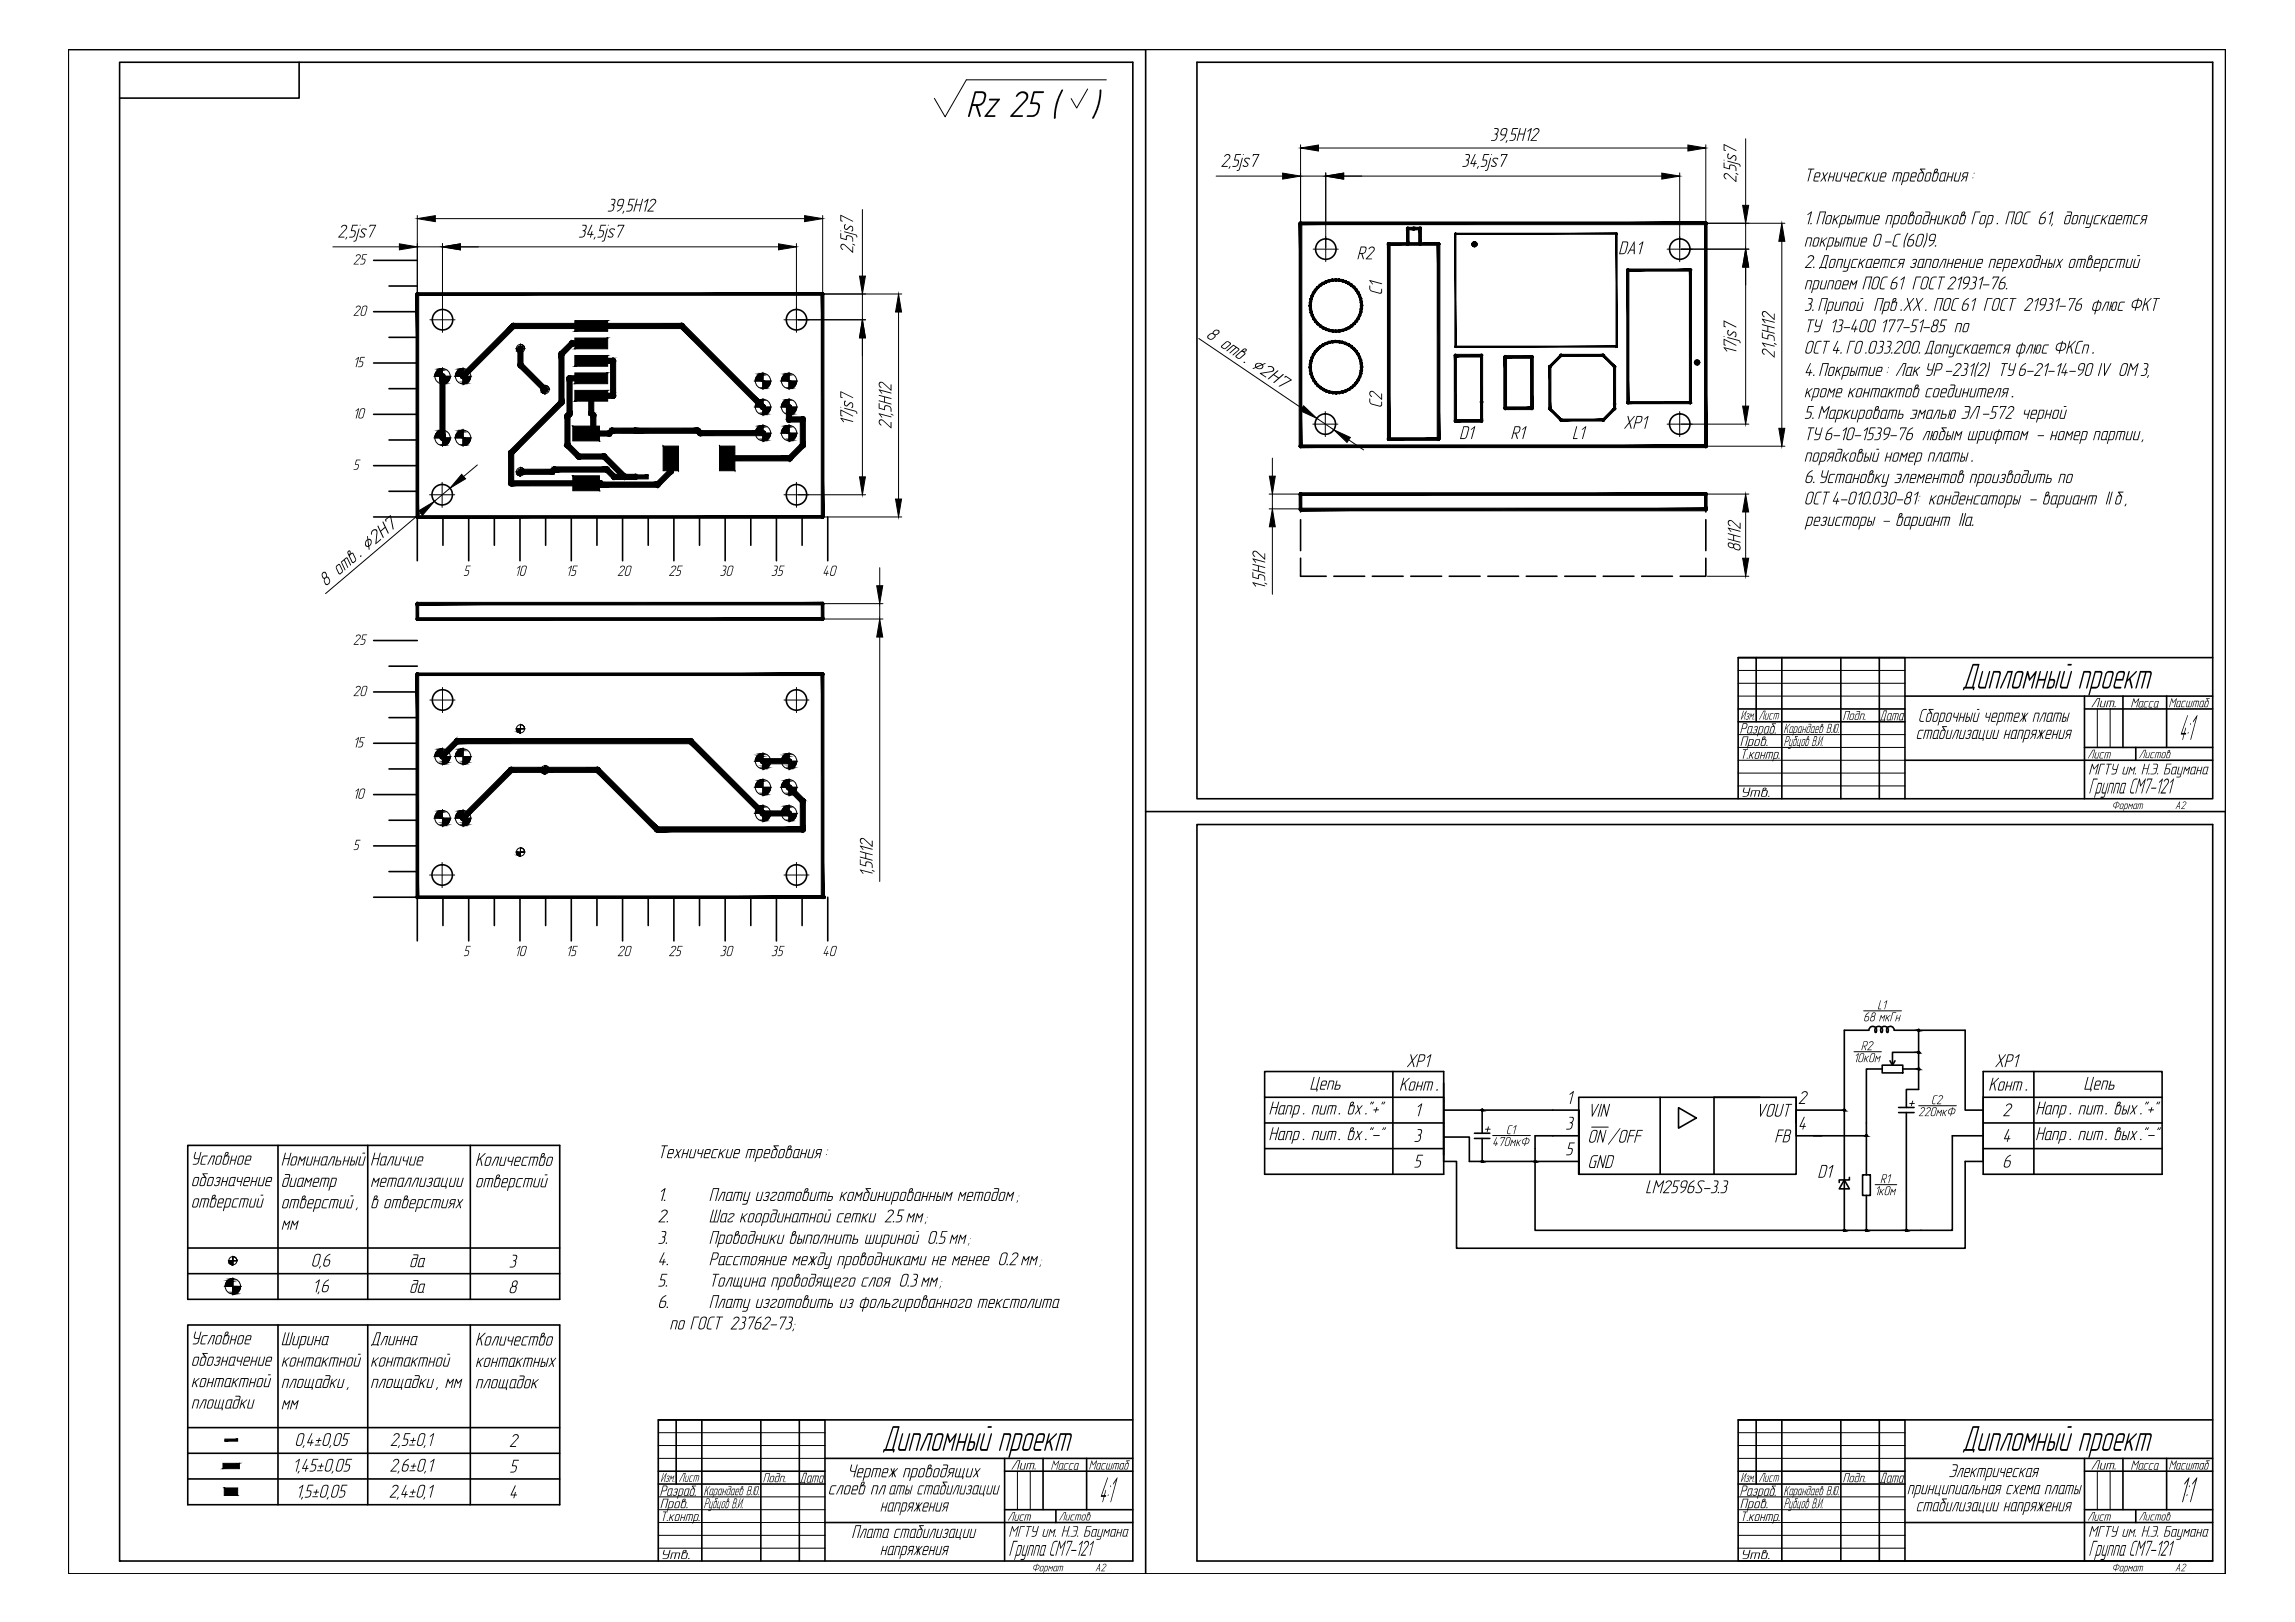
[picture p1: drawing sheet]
<svg xmlns="http://www.w3.org/2000/svg" width="841mm" height="594mm" viewBox="0 0 841 594" stroke-linecap="round" stroke-linejoin="round" font-family="sans-serif">
<!-- layer: 0.6 -->
<g fill="none" stroke="#000" stroke-width=".59">
<path d="M25 18.1h790.6v558.3h-790.6zM25 18.1h394.8v558.3M43.8 22.8h371.3v548.9h-371.3zM109.6 22.8v13.1h-65.8M438.6 22.8h372.3v269.8h-372.3zM778 255v18.8M794 255v18.8M782.7 273.8v4.7M419.8 297.3h395.8v279.1M438.6 302h372.3v269.7h-372.3zM684.8 377.3h-8.9v73.3M684.9 377.3a1.37 1.37 0 0 1 1.8-1.4 1.37 1.37 0 0 1 .6 2.2h-.1"/>
<path d="M687.3 378.1a1.39 1.39 0 0 1 .2-1.9 1.39 1.39 0 0 1 1.8 .1 1.39 1.39 0 0 1 .1 1.8 1.38 1.38 0 0 1 .2-1.8 1.38 1.38 0 0 1 1.9 0 1.38 1.38 0 0 1 .1 1.8 1.41 1.41 0 0 1 .7-2.1 1.41 1.41 0 0 1 1.9 1.3h25.9v29.3h6.7M703.1 377.3v21.7h-4.5v6.6M463.4 392.5h65.7v37.6h-65.7zM510.4 392.5v37.6M689.8 390.1h7.5v2.9h-7.5zM689.8 391.5h-5.8v38.8M692.6 388.5l.9 1.6 1-1.6M697.3 391.5h5.8M703.1 385.4h-9.6v4.7M726.8 392.5h65.5v37.6h-65.5zM745.3 392.5v37.6M463.4 401.9h65.7v23.5h4.7v31.8h186.3v-31.8h6.7v-23.5h65.5"/>
<path d="M463.4 411.3h65.7M529.1 403.3v13.2h9.4v8.9h40M540.3 417h5.6M540.3 415.1h5.6M543.2 406.6v8.5M543.2 417v8.4M578.5 416h-16v34.6h152.9v-34.6h11.4M608.4 401.9v28.2M615.1 405.7l6.5 3.8-6.5 3.7zM644.9 401.9h-66.4v28.2v-23.5h-49.4M658.2 401.9v14.1h9.4M664.6 416h19.4"/>
<path d="M675.9 406.6h-17.7v4.7M695.8 407.5h5.6M695.8 405.6h5.6M698.6 407.5v43.1M726.8 411.3h65.5M463.4 420.7h65.7M578.5 430.1h79.7v-28.2h-30.1v28.2M675.9 432.2l1.8 3.2h-3.7zM677.7 431.2v1h-3.7v.9M682.6 430.3h2.8v7.5h-2.8zM684 437.8v12.8M726.8 420.7h65.5"/>
<path d="M382.2 534.1v18.8M398.2 534.1v18.8M778 534.1v18.8M794 534.1v18.8M386.9 552.9v4.7M782.7 552.9v4.7"/>
<circle cx="703.1" cy="377.3" r=".28"/>
<circle cx="703.1" cy="391.5" r=".28"/>
<circle cx="703.1" cy="385.4" r=".28"/>
<circle cx="543.2" cy="406.6" r=".28"/>
<circle cx="675.9" cy="406.6" r=".28"/>
<circle cx="684" cy="416" r=".28"/>
<circle cx="543.2" cy="425.4" r=".28"/>
<circle cx="562.6" cy="425.4" r=".28"/>
<circle cx="675.9" cy="450.6" r=".28"/>
<circle cx="684" cy="450.6" r=".28"/>
<circle cx="698.6" cy="450.6" r=".28"/>
</g>
<!-- layer: 0 -->
<g fill="#000">
<path d="M130.5 93.6l1.1-.5 .5 .3 .1 .6-2.2 2.6 1.4 .2-1.8 .1 2.3-2.8-.3-.7-1.2 .5zM132.9 93.2h1.6l-1.3 .2-.4 1.3 .8 .1 .3 .3-.3 1.4-.7 .4h-.9l.1-.3 1.1-.1 .5-1-.3-.5h-.9zM130.6 112.3l.9-.4 .7 .6-.1 .6-2.1 2.3 1.4 .2-1.8 .1 2.3-2.9-.4-.6-1 .6zM130.4 131.6l1.2-.8-1 3.7-.2-.1 .8-3.2-.8 .6zM132.1 130.8l1.6 .1-1.4 .1-.3 1.4 1.1 .2-.1 1.1-.6 .7-1.2 .1 .1-.3 1-.1 .6-.9-.3-.6h-.9zM130.4 150.4l1.2-.8-1 3.7-.2-.2 .8-3.1-.8 .6zM130.5 168.4l1.6 .1-1.4 .1-.3 1.4 1.1 .2-.3 1.4-.6 .5h-1l.1-.3h1l.5-1-.2-.6h-.9zM170.9 207.2h1.6l-.1 .2h-1.3l-.3 1.4 1 .2-.2 1.4-.6 .5h-1l.1-.3 1.2-.1 .4-1-.3-.4-.9-.1zM189.5 208l1.3-.8-1.1 3.7 .7-3.3-.8 .6zM208.3 208.1l1.3-.9-1.1 3.7-.1-.1 .8-3.2-.7 .6zM210.2 207.2l1.5 .1-1.3 .1-.4 1.4 1 .1 .2 .5-.2 .8-.5 .6-1.3 .1 .2-.3 1.1-.1 .4-.9-.2-.5-1-.1zM227.3 207.7l.6-.5h.5l.5 .3 .1 .5-2.2 2.6h1.3l.1 .2-1.7 .1 2.2-2.8-.4-.7-.9 .6z"/>
<path d="M246.1 207.7l.6-.5h.5l.6 .5-.3 .9-1.9 2h1.3v.3l-1.7-.1 2.3-2.7-.4-.7-.9 .6zM248.5 207.3l1.7-.1-1.4 .2-.4 1.4h.7l.4 .3-.2 1.2-.7 .6h-1l.1-.3 1.1-.1 .5-.9-.2-.5-1-.1zM265 207.2l1.2 .2-.2 1.1a.34 .34 0 0 0-.3 .3 .34 .34 0 0 0 .2 .4l-.5 1.5-1.4 .2 .1-.3h1.1l.5-1-.1-.4-.6-.3 .8-.5 .2-.7-1-.3zM283.8 207.2h.8l.4 .3-.1 .9-.4 .4 .2 .7-.5 1.2-1.4 .2 .1-.3 1.3-.2 .3-.8-.1-.4-.6-.3 .8-.5 .1-.7-.9-.3zM285.8 207.3l1.7-.1-1.4 .2-.4 1.4h.7l.4 .3-.1 1.2-.7 .6h-1l.1-.3 1.1-.1 .4-.9-.2-.5-1-.1zM303.1 207.2l.2 .1-1.2 2.5h.8l.4-.8-.1 .8 .5 .2-.6 .1-.4 .8 .1-.8-1-.1zM130.5 232.9l1.1-.5 .5 .3 .1 .5-2.2 2.7h1.3l.1 .2-1.8 .1 2.3-2.9-.3-.6h-.6l-.4 .5zM132.9 232.5h1.6l-1.3 .1-.4 1.4h.7l.4 .3-.2 1.3-.7 .5-1 .1 .1-.3 1.1-.1 .5-1-.3-.5h-.9zM130.5 251.7l1.1-.5 .5 .3 .1 .5-2.2 2.7 1.4 .2-1.8 .1 2.3-2.9-.3-.6-1.2 .5zM130.3 270.9l1.3-.8-1.1 3.7-.1-.2 .8-3.1-.7 .5zM132.1 270.1h1.6l-1.4 .1-.3 1.4h.8l.3 .4-.3 1.4-.7 .4h-.9l.1-.3 1-.1 .6-1-.3-.5h-.9zM130.3 289.7l1.3-.8-1.1 3.7-.1-.2 .8-3.2-.7 .6z"/>
<path d="M130.5 307.7l1.5-.1 .1 .2-1.4 .1-.3 1.3 1.1 .3-.1 1-.7 .8h-1.1l.1-.2 1-.1 .5-1-.2-.5-.9-.1zM170.9 346.5h1.6l-.1 .2h-1.3l-.3 1.4 1 .2v1.1l-.7 .7-1 .1v-.3l1.2-.2 .4-1-.4-.4h-.8zM189.5 347.3l1.3-.9-1.1 3.8 .7-3.3-.8 .6zM208.3 347.3l1.3-.8-1.1 3.7 .7-3.3-.7 .6zM210.2 346.5l1.5 .1-1.3 .1-.4 1.4 1.1 .2-.1 1.2-.8 .7h-.9l-.1-.2 1.3-.3 .4-.8-.2-.5-1-.1zM227.4 346.9l.5-.4 .6-.1 .4 .3 .1 .7-2.2 2.5h1.4v.2l-1.7 .1 2.2-2.9-.3-.6h-.5l-.6 .5zM246.1 347l.7-.6 .7 .1 .3 .5-.2 .8-2 2.1h1.4l-.1 .3-1.7-.1 2.3-2.8v-.4l-.4-.2-1 .5zM248.5 346.6l1.7-.1-1.4 .2-.4 1.4 1.1 .2-.1 1.1-.8 .8h-.9v-.3l1.2-.2 .4-.8-.2-.6h-1zM264.9 346.6h1.2l-.1 1.2a.32 .32 0 0 0-.3 .3 .32 .32 0 0 0 .2 .3l-.5 1.6-1.4 .1 1.3-.4 .4-.8-.1-.4-.6-.4 .8-.4 .2-.8zM283.7 346.5l.9-.1 .4 .3-.1 .9-.4 .5 .2 .7-.5 1.2-1.3 .2v-.3l1.3-.2 .3-.8-.1-.4-.6-.3 .8-.5 .1-.8zM285.8 346.6l1.7-.1-1.4 .2-.4 1.4 1.1 .2-.1 1.1-.7 .8h-1l.1-.3 1.1-.2 .4-.8-.3-.6h-.9zM303.1 346.5l.2 .1-1.2 2.5h.8l.4-.8-.1 .8 .5 .2-.6 .1-.4 .8 .1-.8-1-.1z"/>
<path d="M132.9 112.4l.8-.5 .6 .1 .3 .3-.6 2.7-.8 .7h-.6l-.5-.4zM133.2 112.4l-.8 2.6 .3 .4h.6l.4-.4 .7-2.4-.3-.4z"/>
<path d="M132.1 150l.8-.5h.6l.3 .4-.6 2.7-.8 .7h-.6l-.5-.4zM132.4 150l-.8 2.6 .3 .4h.7l.3-.4 .7-2.3-.3-.5z"/>
<path d="M191.4 207.5l1.2-.3 .5 .7-.7 2.4-.5 .5-.8 .1-.6-.6zM191.7 207.5l-.9 2.7 .3 .4 1-.3 .7-2.3-.3-.6z"/>
<path d="M229.7 207.6l.6-.4h.7l.4 .3 .1 .4-.7 2.4-.6 .5-.7 .1-.5-.3v-.5zM230 207.6l-.8 2.6 .3 .4 1-.3 .7-2.5-.3-.4z"/>
<path d="M267.1 207.6l.6-.4h.7l.3 .3 .1 .4-.7 2.4-.5 .5-.8 .1-.5-.3v-.5zM267.4 207.6l-.9 2.6 .3 .4 1.1-.3 .6-2.5-.3-.4z"/>
<path d="M304.9 207.6l.6-.4h.8l.4 .6-.7 2.6-.5 .4-.9 .1-.5-.7zM305.4 207.5l-1 2.6 .3 .5 1-.3 .7-2.3-.3-.6z"/>
<path d="M133 251.5l.6-.3h.7l.3 .8-.7 2.5-.6 .4-.7 .1-.4-.3-.1-.5zM133.2 251.7l-.8 2.5 .4 .5 .9-.4 .7-2.4-.4-.5z"/>
<path d="M132.1 289.3l.8-.5h.6l.3 .4-.6 2.7-.8 .7h-.6l-.5-.5zM132.3 289.3l-.7 2.6 .3 .4h.6l.4-.4 .7-2.4-.3-.4z"/>
<path d="M191.3 346.9l.5-.4 .8-.1 .5 .8-.8 2.5-.6 .5h-.6l-.6-.6zM191.7 346.8l-.9 2.6 .3 .5h.7l.3-.4 .7-2.3-.3-.5z"/>
<path d="M229.7 346.9l.6-.5h.7l.5 .4-.7 2.7-1 .7-.8-.4zM230 346.9l-.8 2.5 .3 .5h.7l.4-.4 .6-2.4-.3-.4z"/>
<path d="M267 346.9l.7-.5h.7l.4 .4-.6 2.7-1 .7-.9-.4zM267.4 346.9l-.9 2.5 .3 .5h.7l.4-.4 .6-2.4-.3-.4z"/>
<path d="M304.9 346.9l.6-.5h.8l.4 .5-.7 2.8-1 .5-.6-.1-.3-.4zM305.4 346.7l-.4 .5-.6 2.2 .3 .5 1-.2 .7-2.5-.2-.5z"/>
<circle cx="43.8" cy="571.7" r=".3"/>
</g>
<g fill="none" stroke="#000" stroke-width=".59">
<path d="M142.6 104.8h10.3M142.6 123.6h10.3M142.6 142.4h10.3M142.6 179.9h10.3M142.6 161.1h10.3M162.3 189.3v10.4M181.2 189.3v10.4M200 189.3v10.4M218.8 189.3v10.4M237.5 189.3v10.4M256.3 189.3v10.4M275.1 189.3v10.4"/>
<path d="M293.9 189.3v10.4M142.6 244h10.3M637 240.9h6.6v23.5M637 259.7h61.1M643.6 240.9h9.4v51.7M653 240.9h21.6v51.7M674.6 240.9h14.1v51.7M688.7 240.9h9.4v51.7M698.1 255h112.8M763.9 255v37.6M763.9 259.7h47M810.9 240.9h-173.9v51.7"/>
<path d="M142.6 262.8h10.3M637 264.4h61.1M698.1 278.5h112.8M763.9 273.8h47M142.6 281.6h10.3M142.6 319.2h10.3M142.6 300.4h10.3M162.3 328.6v10.4M181.2 328.6v10.4M200 328.6v10.4M218.8 328.6v10.4M237.5 328.6v10.4"/>
<path d="M256.3 328.6v10.4M275.1 328.6v10.4M293.9 328.6v10.4M68.8 457.1h136.3M68.8 466.5h136.3M68.8 522.9h136.3M68.8 532.3h136.3M241.2 520.1h6.6v23.4M241.2 538.8h61.1M247.8 520.1h9.4v51.6M257.2 520.1h21.6v51.6M278.8 520.1h14.1v51.6"/>
<path d="M292.9 520.1h9.4v51.6M302.3 534.1h112.8M368.1 538.8h47M368.1 534.1v37.6M415.1 520.1h-173.9v51.6M637 520.1h6.6v23.4M637 538.8h61.1M643.6 520.1h9.4v51.6M653 520.1h21.6v51.6M674.6 520.1h14.1v51.6M688.7 520.1h9.4v51.6M698.1 534.1h112.8"/>
<path d="M763.9 534.1v37.6M763.9 538.8h47M810.9 520.1h-173.9v51.6h173.9M68.8 541.7h136.3M241.2 543.5h61.1M302.3 557.6h112.8M368.1 552.9h47M637 543.5h61.1M698.1 557.6h112.8M763.9 552.9h47"/>
</g>
<!-- layer: 0.3 -->
<g fill="none" stroke="#000" stroke-width=".37">
<path d="M398.6 32.6l-4 7-2.1-3.5M405.4 29.2h-51.3l-7.8 13.6-3.9-6.8M476.6 53v28.4M483.2 54.2h135.3M625.1 53v28.4M639.7 50.8v24.4M152.9 78.9v28.4M301.5 78.9v28.4M316 76.7v24.4M445.7 64.5h24.3M476.6 64.5h9.2M485.8 63.3v27.4"/>
<path d="M492.4 64.5h116.6M615.5 63.3v27.4M122 90.4h24.4M152.9 90.4h9.3M159.5 80.1h135.4M162.2 89.2v27.3M168.7 90.4h116.6M291.9 89.2v27.3M616.1 91.3h24.8M625.7 81.8h28.4M639.7 81.8v9.5M639.7 97.8v50.9"/>
<path d="M653 88.4v68.5M292.5 117.1h24.7M302.1 107.7h28.4M316 107.7v9.4M329.3 114.3v68.5M316 123.7v51M439.3 124l37.8 25.5M482.6 153.2l6.2 4.2M616.1 155.3h24.8M164.9 178.8l-5.8 4.9M174.9 170.3l-5 4.2M466.3 167.8v6.6"/>
<path d="M494.3 161.1l5.4 3.7M625.5 163.4h28.6M154.1 187.9l-34.8 29.5M292.5 181.2h24.7M301.8 189.3h28.7M465.1 181h11.1M465.1 186.4h10.9M466.3 181v5.4M466.3 192.9v24.8M625.9 181h15M639.7 187.5v17M322.4 207.9v6.6"/>
<path d="M625.7 211.1h15.2M301.8 226.7h21.8M301.8 221.1h21.8M322.4 221.1v5.6M322.4 233.3v89.6M637 245.6h61.1M637 250.3h61.1M637 255h61.1M768.6 259.7v14.1M773.3 259.7v14.1M637 269.1h61.1M637 273.8h61.1"/>
<path d="M637 278.5h61.1M637 283.2h61.1M637 287.9h61.1M683 370.2h13.8M679.4 385.2h10.1M547 415.9h13.8M583.3 412.8h6M703.1 405h13.8M687.2 433.9h7.9M241.2 524.7h61.1M241.2 529.4h61.1M241.2 534.1h61.1"/>
<path d="M372.8 538.8v14.1M377.5 538.8v14.1M637 524.7h61.1M637 529.4h61.1M637 534.1h61.1M768.6 538.8v14.1M773.3 538.8v14.1M241.2 548.2h61.1M241.2 552.9h61.1M241.2 557.6h61.1M637 548.2h61.1M637 552.9h61.1"/>
<path d="M637 557.6h61.1M241.2 562.3h61.1M241.2 567h61.1M637 562.3h61.1M637 567h61.1"/>
</g>
<g fill="#000">
<path d="M362.5 36.4l.3-.3 3.7 .2-4.7 5.9h2.8a.34 .34 0 0 1 .2 .4 .34 .34 0 0 1-.4 .2l-3.7-.1 4.7-5.9h-2.8zM372.9 34.3l1-.7 1.2-.2 1.1 .5 .6 .8-.1 1.2-.4 .8-5.1 5.5h3.4a.33 .33 0 0 1 .3 .4 .33 .33 0 0 1-.4 .2h-4.2l-.1-.2 5.3-5.9a1.51 1.51 0 0 0 .1-2.3 1.51 1.51 0 0 0-2.4 .4l-.4 .6a.31 .31 0 0 1-.5 0 .31 .31 0 0 1 .1-.5zM378.7 33.6l3.7-.2a.35 .35 0 0 1 .2 .4 .35 .35 0 0 1-.4 .3h-3l-.9 3.4h1.3a1.5 1.5 0 0 1 1.5 2l-.6 2-.9 .9-1.1 .4h-2a.33 .33 0 0 1-.3-.4 .33 .33 0 0 1 .5-.2h1.6a1.94 1.94 0 0 0 1.7-1.4l.4-1.3a1.01 1.01 0 0 0-1-1.4l-1.9-.1zM389 32.9a.4 .4 0 0 1 .7 .1 .4 .4 0 0 1-.3 .6l-1.3 2.7-.7 2.4-.5 4.5a.42 .42 0 0 1-.7 .2 .42 .42 0 0 1 0-.7l.7-4.6zM403 33a.47 .47 0 0 1 .7 0 .47 .47 0 0 1-.1 .6l-.7 4.5-2 5.2a.4 .4 0 0 1-.7 0 .4 .4 0 0 1 .3-.6l1.8-4.7zM456.1 58.2l.6-.4h1a.33 .33 0 0 1 .4 .3 .33 .33 0 0 1-.3 .4 .33 .33 0 0 1-.4-.4h-.7l-.4 .4 1.1 1.4v.7l-.7 .5h-.9a.33 .33 0 0 1-.4-.3 .33 .33 0 0 1 .3-.4 .33 .33 0 0 1 .3 .4h.8l.4-.4-1.2-1.4zM459.2 56.5l2.3 .1-2.4 4.5 2-4.3h-1.6l-.3 .5zM537.1 56.5l1-.1 .4 .3 .2 .5-.3 .9a.66 .66 0 0 0-.1 1.1l-.6 1.6-.7 .3h-1.1l.1-.3 1.4-.2 .5-1.2a.52 .52 0 0 0-.1-.5 .52 .52 0 0 0-.5-.2l-.1-.2 1-.6 .1-.8-.3-.3h-.9zM540.4 56.5h.3l-1.4 3.3h.9l.5-1.1-.2 1.1h.5l.2 .2-.8 .1-.4 1 .1-1-1.3-.1zM547.6 47.1l.9-.2 .6 .3-.1 1.3a.48 .48 0 0 0-.5 .4 .48 .48 0 0 0 .3 .6l-.1 1.1-.6 .8-1.7 .1 1.4-.3 .5-.6 .2-1-.8-.5 .9-.5 .3-1-.3-.3zM547.1 58.2l.5-.4h1a.35 .35 0 0 1 .5 .1 .35 .35 0 0 1-.3 .5 .35 .35 0 0 1-.4-.3h-.8l-.3 .4 1.1 1.4v.7l-.7 .5h-1a.33 .33 0 0 1-.3-.3 .33 .33 0 0 1 .3-.4 .33 .33 0 0 1 .3 .4h.8l.3-.4-1.2-1.6zM552.1 51.4l.3-.1-.6 1z"/>
<path d="M550.2 56.5l2.3 .1-2.4 4.5 1.9-4.3h-1.6l-.3 .5zM554.3 47l2 .1-1.7 .1-.5 1.7h.9l.5 .4-.2 1.4-.8 .8-1.3 .1v-.3l1.5-.2 .5-1.2-.2-.6-1.3-.1zM557 47.1l.3-.2-.5 2h1.7l.5-1.8 .3-.2-1.2 4.6h-.3l.6-2.2h-1.7l-.6 2.2-.3 .1zM559.8 47.9l1.5-1-1.2 4.7-.3-.1 1.1-4-1 .7zM562 47.5l1.3-.6 .7 .4 .1 .7-2.7 3.3 1.8 .2-2.3 .1 2.9-3.6-.5-.7-.7 .1-.7 .5zM631.6 52.8l4.7 2.4-4.3-2v1.6l.5 .3h-.8zM633.4 56.2l.3 .2-.4 .5 .1 .9 .6 .1 1.2-1.1h.5l.6 .7-.1 1a.3 .3 0 0 1-.2 .4 .3 .3 0 0 1-.3-.2 .3 .3 0 0 1 .2-.4l.1-.8-.4-.4-1.5 1.2-.9-.3-.2-1.3zM223.9 72.9l1-.1 .5 .3 .2 .6-.3 .8a.62 .62 0 0 0-.1 1.1l-.6 1.6-.7 .3h-1.2l.2-.3 1.5-.3 .4-1.1v-.5l-.8-.4 .9-.4 .3-.9-.4-.5h-.8zM228.4 77.3h.4l-.7 .9zM230.6 72.9l2 .1-1.7 .1-.4 1.7h.8l.5 .4-.1 1.5-.8 .7-1.4 .1 .1-.3 1.4-.2 .5-1.2-.3-.6-1.1-.1zM233.3 72.9h.4l-.6 1.9h1.7l.5-1.8 .4-.1-1.2 4.5-.3-.1 .6-2.1h-1.7l-.9 2.3zM236.1 73.9l1.6-1.1-1.3 4.7-.3-.2 1.1-3.9-1 .8z"/>
<path d="M238.5 73.3l1.2-.5 .8 .6-.3 1.1-2.5 2.7 1.8 .1-2.2 .2-.1-.3 2.9-3.3-.1-.5-.4-.3-1.3 .7zM308 78.7l4.6 2.2v.3l-4.3-2.1v1.6l.5 .4-.7-.1zM448.9 56.9l1.2-.5 .8 .7-.2 .8-2.6 2.9 1.8 .1-2.3 .2v-.2l2.9-3.3-.1-.5-.4-.3-1.3 .6zM450.7 60.8l.2 .2-.3 .7-.4 .1zM452.9 56.4l1.9 .2-1.7 .2-.5 1.6h.9l.5 .4-.2 1.4-.8 .8-1.3 .1 .1-.3 1.4-.2 .5-1.2-.3-.6-1.2-.1zM541.6 60.9h.3l-.6 .9zM543.8 56.5l2 .1-1.8 .2-.4 1.6h.9l.5 .4-.2 1.4-.8 .8-1.4 .1 .2-.3 1.4-.2 .5-1.2-.3-.6-1.2-.1zM631.6 59.5l.4 .1v1.6l1.7 .5v-1l.3-.4 1.6 .3 .7 .9v1.1l-.3-.1-.1-1.3-1.3-.6-.6 .2v1.2l-2.3-.5zM636.1 63.4l.8 .3 .1 .3-.8-.3zM632 63.6l.3-.2 .8 .1 2.9 2.7v-1.8h.2l.1 2.3-3.6-3-.4 .1-.3 .5 .1 .6 .5 .5a.38 .38 0 0 1-.5 .2 .38 .38 0 0 1-.2-.5l-.3-.9zM662.6 61.9l2.2-.1 .1 .2-1.1 .1-1.3 4.4 1-4.4h-.9zM667.9 63.2l.3-.1 .4 1.4 1-1.3h.3l-1.2 1.6 .4 1.4-.2 .3-.5-1.4-1.3 1.3 1.2-1.6z"/>
<path d="M670.6 63.2h.4l-.4 1.4h1.3l.4-1.3 .3-.2-1 3.4 .2-1.5h-1.3l-.4 1.4h-.3zM673.3 63.3l.3-.2-.7 2.9 1.3 .2 .8-2.9 .3-.1-1 3.3h-1.3l-.4-.3zM676 63.2h.3l-.2 1.3 1.2 .1 .3-1.3 .4-.2-1 3.4 .2-1.5h-1.1l-.4-.4zM680.6 78.9l2.4-.1 .5 .3-.8 3.1-.2-.2 .6-2.6-.2-.3h-.7l-.9 3.1-.2-.2 .8-2.9h-1l-.8 2.9-.3 .1zM681.3 63.5l.7-.4 1.4 .1-.2 .2h-1.3l-.3 .3-.6 2.3 1.5 .2-.1 .3h-1.3l-.4-.3zM684 63.3l.4-.2-.4 1.6 2.1-1.6-1.4 1.4 .6 1.7-.2 .3-.8-1.7-.4 .4-.3 1.2h-.4zM686.7 63.3l.4-.1-.7 2.8 1.3 .2 .7-3h.4l-1 3.3h-1.3l-.5-.4zM694.2 63.1h2.4l.4 .3-.7 3-.3-.1 .7-2.5-.2-.4h-.7l-1 3.1 .6-3.1h-.9l-.9 3h-.3zM714 63.3l.3-.2-.3 1.5h1.3l.4-1.3 .3-.2-.9 3.3-.2-.1 .3-1.3h-1.3l-.4 1.3-.3 .1zM716.7 63.3l.3-.1-.7 2.8 1.3 .2 .8-3h.3l-1 3.3h-1.3l-.4-.4zM723.7 77.5l2 .1-1.7 .2-1.2 4.3-.2 .1zM778.6 78.9l2.4-.1 .5 .3-.8 3.1-.2-.2 .6-2.6-.2-.3h-.7l-.9 3.1-.2-.2 .8-2.9h-1l-.8 3h-.3z"/>
<path d="M125.2 82.8l.6-.4h.8l.5 .4 .1 .8-2.8 3.1h1.8v.3h-2.1l-.1-.2 2.8-3.3v-.6l-.4-.2h-.7l-.7 .6zM127 86.7l.3 .2-.7 .8zM129.1 82.4l2 .1-1.7 .2-.4 1.6 1.2 .3 .2 .6-.2 .8-.8 .9-1.4 .1 .1-.3 1.5-.3 .5-1.2-.3-.5h-1.2zM132.6 83.9l.6-.3 .8 .1a.32 .32 0 0 1 .3 .2 .32 .32 0 0 1-.2 .4l-.5-.3-.8 .1-.2 .4 1.1 1.2 .1 .6-.6 .7h-1.1a.33 .33 0 0 1-.4-.2 .33 .33 0 0 1 .3-.5 .33 .33 0 0 1 .3 .3l.8 .1 .4-.4-1.2-1.6zM135.5 82.4h2.4l-2.5 4.6 2-4.3h-1.6l-.4 .4zM213.4 82.4l1.1-.1 .4 .4 .1 .6-.3 .8a.41 .41 0 0 0-.4 .4 .41 .41 0 0 0 .3 .4l-.2 1.2-.4 .6-.7 .3h-1.1l.1-.3 1.2-.1 .6-.5 .2-1.2-.8-.4 .8-.4 .4-1.1-.4-.3-.9-.1zM216.8 82.4l.3 .1-1.5 3.2h.9l.3-.9 .3-.1-.2 1 .6 .1-.7 .2-.5 1 .2-1h-1.3v-.2zM218 86.7l.2 .2-.6 .8zM220.1 82.4l2 .1-1.7 .2-.5 1.6 1.3 .3v1.4l-1 1h-1.2v-.3l1.6-.3 .4-1.2-.3-.5h-1.1zM223.5 83.9l.6-.3 .8 .1a.3 .3 0 0 1 .5 .2 .3 .3 0 0 1-.4 .3l-.4-.2-.9 .1v.6l1.1 1.4-.6 .9h-1.1a.31 .31 0 0 1-.5-.3 .31 .31 0 0 1 .5-.3l.9 .3 .5-.4-1.2-1.5zM226.5 82.4l2.3-.1v.2l-2.4 4.5 2-4.3h-1.6l-.4 .4zM309.5 82.3h.5l-.4 1.2 .4 .4 1.4-1.2 .9 .1 .3 .6v1a.32 .32 0 0 1-.3 .4 .32 .32 0 0 1-.3-.3 .32 .32 0 0 1 .3-.4v-.8l-.5-.3-1.3 1.2h-.6l-.6-.8z"/>
<path d="M307.9 85.5h.4v1.6l1.7 .5v-.9l.3-.5 1.6 .2 .7 .8v1.3h-.3l-.2-1.5-1.1-.5-.6 .2-.2 1.3-2.2-.6zM312.4 89.3l1 .6-1-.3zM308.3 89.5l.5-.2 .7 .2 2.8 2.6v-1.8h.3v2.2l-.2 .1-3-2.8-.6-.2-.5 .8 .7 .9a.43 .43 0 0 1-.6 .2 .43 .43 0 0 1-.2-.5l-.3-.8zM501.8 90.7l1.1-.4 .9 .7-.2 .8-2.6 2.9h1.8v.2l-2.2 .1-.1-.3 2.9-3.1-.1-.7-.5-.3-1.2 .7zM600.7 89.5l1.3-1.1 .2 .1-1.3 4.6-.2-.2 1.1-3.9-1 .8zM662.3 78.6l1.4-1.1h.3l-1.3 4.7-.3-.2 1.1-4-1 .8zM662.2 87.1l1.4-.2 .5 .4-.8 3-.3-.1 .8-2.6-.3-.3h-1l-.8 2.9-.3 .1zM662.7 93.9l1.3-.4 .8 .6-.4 1.1-2.5 2.6 1.9 .2-2.3 .2-.1-.3 3-3.3v-.4l-.6-.4-1.3 .7zM666.8 77.5l2.4 .1-1.2 4.5-.3-.1 1.1-4.2h-1.7l-1.1 4.2-.3 .2zM667.6 87.1l.3-.1-.4 1.5 1.9-1.5 .2 .1-1.4 1.3 .6 1.7-.2 .2-.7-1.7-.5 .5-.3 1.1-.3 .1zM672.2 78.9h.3l-.4 1.5 2.1-1.5-1.4 1.3 .6 1.7-.2 .3-.7-1.7-.5 .4-.3 1.2h-.3zM673.6 94.9l1.5-.1 .3 .4-.8 3-.2-.2 .6-2.8h-1.2l-.7 2.8-.4 .1z"/>
<path d="M676.2 94.9l.3 .1-.6 2.5 .1 .3h1.1l.8-2.8h.3l-1.1 4-.5 .5h-1.2v-.3l1.3-.1 .4-.9h-1.2l-.4-.4zM676 87.1l2.4-.2 .5 .3-.8 3.1-.2-.1 .6-2.6-.2-.3h-.7l-.9 3-.2-.1 .8-2.9h-1.1l-.7 2.9h-.4zM679.2 94.9h1.7l-.2 .3h-1.3l-.3 .2-.5 2.3 1.5 .1-.1 .4h-1.4l-.4-.3 .6-2.5zM679.7 87.1h.3l-.7 2.7 1.3 .2 .8-2.9h.3l-.9 3.2h-1.5l-.3-.3zM681.6 94.9l.4 .1-.5 1.4 2.1-1.5-1.4 1.4 .6 1.6-.2 .3-.7-1.7-.5 .4-.3 1.2h-.3zM684.3 78.9h.3l-.6 2.7 1.2 .2 .8-2.9h.3l-.9 3.2-1.4 .1-.4-.3zM689.7 94.9l2.5-.1 .3 .2-.7 3.1-.3-.1 .7-2.5-.1-.3h-.8l-.9 3-.2-.2 .8-2.8h-1l-.8 2.8-.3 .1zM691.7 78.9l1.4-.1 .5 .3-.8 3.1-.3-.2 .8-2.6-.3-.3h-1l-.8 2.9-.3 .1zM690.8 88.6h2.3l-.1 .2zM693.4 95.2l.5-.4 1.5 .1-.2 .3h-1.3l-.3 .3-.5 2.2 1.4 .1v.4h-1.4l-.4-.4zM694.6 86l.7-.4 1.2 .1-.2 .3h-1.2l-.5 .6-.7 3 .3 .4h1.1l-.1 .3h-1.2l-.5-.5zM699 85.3l.3 .2-.8 1.5-.6 3.5-.2 .2 .2-2.7z"/>
<path d="M700.9 95.2l.5-.4h.8l.3 .7-.5 1 .1 .4-.3 .9-.6 .4-.8-.1a.28 .28 0 0 1-.4-.3 .28 .28 0 0 1 .4-.2l.1 .2 1.1-.2 .1-.8-.7-.4 .9-.2 .3-.7-.2-.3h-.6l-.4 .3zM706 85.4l.3-.1v1.6l-1.1 3.1a.41 .41 0 0 1-.1 .5 .41 .41 0 0 1-.4 0l1-2.6zM706 94.9l1.6-.1 .3 .3-.9 3.1-.1-.2 .6-2.5-.1-.3h-1.1l-.8 2.8-.3 .1zM707.8 78.9h.4l-.4 1.4h1.3l.4-1.4h.4l-1 3.3-.2-.1 .4-1.5h-1.4l-.3 1.4-.4 .1zM710.5 78.9h.4l-.7 2.7 1.2 .2 .8-2.9h.3l-.8 3.2-1.5 .1-.3-.3zM712.1 94.9l1.3-.1-.8 3.2-.4 .1 .8-2.9h-.7l-1.7 3zM713.2 78.9h.3l-.3 1.5 2-1.5-1.4 1.3 .6 1.7-.1 .3-.8-1.7-.5 .4-.3 1.2h-.3zM714.1 94.9l.3 .1-.4 1.3h1.4l.3-1.4h.4l-1 3.3-.2-.1 .4-1.5h-1.4l-.3 1.4-.4 .1zM719.5 94.9h.3l-.4 1.4h1.3l.5-1.4h.3l-1 3.3-.2-.1 .4-1.5h-1.4l-.3 1.4-.4 .1zM722.1 94.9l.4 .1-.7 2.6 1.2 .2 .8-2.8 .3-.1-.9 3.3h-1.4l-.4-.4zM729.5 94.9l1.6-.1 .3 .3-.8 3.1-.2-.2 .7-2.5-.2-.3h-1.1l-.8 2.8-.3 .1zM736.1 77.5l2.4 .1-1.3 4.5-.2-.1 1.1-4.2h-1.7l-1.1 4.2-.3 .2z"/>
<path d="M740.3 94.9h.3l.4 1.2 1.3-1.2-1.2 1.6 .3 1.7-.6-1.4-1.1 1.4-.2-.1 1.2-1.6zM742.2 77.9l.8-.4h1.1l-.1 .3h-1.2l-.6 .6-.7 3.1 .4 .3h1l-.1 .4-1.1-.1-.6-.7zM748.4 94.9h.3l-.4 1.4h1.4l.4-1.4h.3l-1 3.3-.2-.2 .4-1.4h-1.4l-.3 1.4-.4 .1zM750.9 78.6l1.4-1.1h.2l-1.3 4.7-.2-.2 1-4-1 .8zM752.1 81.9l.2 .1-.6 .9zM754.1 94.9h.3l.4 1.2 1.3-1.2-1.2 1.6 .4 1.4-.2 .3-.5-1.4-1.3 1.3 1.2-1.6zM761.5 94.9l2.8 .1-.7 3.1-.3-.1 .7-2.6-.1-.2h-.8l-.9 3-.2-.1 .8-2.9h-1l-.8 2.8-.3 .1zM762.4 78.9l1.4-.1 .5 .3-.8 3.1-.2-.2 .7-2.6-.3-.3h-1l-.7 2.9-.4 .1zM765.1 78.9h.4l-.7 2.7 1.3 .2 .7-2.9h.4l-1.1 4.1-.6 .5h-1.2v-.3l1.4-.2 .3-.8h-1.1l-.5-.5zM767.8 79.2l.7-.4 1.3 .1-.1 .2h-1.3l-.4 .3-.5 2.2 1.5 .2-.1 .4h-1.4l-.3-.3zM770.5 78.9h.4l-.4 1.5 1.8-1.6 .3 .1-1.5 1.3 .7 1.7-.2 .3-.8-1.7-.4 .4-.4 1.2h-.3zM773.5 94.9h1.8l-.2 .3h-1.4l-.3 .2-.5 2.3 1.5 .1-.1 .4h-1.4l-.3-.3 .5-2.5z"/>
<path d="M775.9 94.9l2.6-.1 .3 .2-.7 3.1-.3-.1 .7-2.5-.1-.3h-.8l-.9 3-.3-.2 .8-2.8h-1l-.8 2.9h-.3zM779.7 94.9l.3 .1-.7 2.5 .1 .3h1.2l.7-2.9h.4l-1 3.3h-1.4l-.4-.5zM782.4 79l.6-.2 1.3 .1-1.8 .5-.5 2.2 1.4 .2v.4h-1.4l-.4-.3zM501.8 102.6l4.5 1.1 .2 .3-4.2-1 .8 .9-.1 .3zM501.8 104.7l.3 .1v1.1l.5 .6 3.1 .8 .4-.3 .1-1.2h.2v1.3l-.8 .5-3.1-.8-.6-.8zM631.7 117.4l4.5 2.2 .1 .3-4.3-2.1v1.7l.5 .2h-.8zM645.7 118.8l4.6 1.1-.1 .4-2.2-.6v1.7l2.2 .5 .1 .3-4.5-1.1-.1-.3 2 .4v-1.6l-1.9-.5zM645.7 116.7l4.5 1.2 .1 .3-4.1-1 .8 .9-.2 .2zM645.9 114.2l.5-.3 .7 .1 2.9 2.7 .2-1.8 .1 2.3-3.2-2.8-.5-.2-.6 .8 .7 .9a.51 .51 0 0 1-.6 .1 .51 .51 0 0 1-.3-.5l-.2-.7zM662.2 102.7l1.5-.1 .4 .4-.8 3-.3-.1 .8-2.6-.2-.3h-1.1l-.8 2.8-.3 .1zM662.6 117.1l2.3 .1-1.1 .1-1.1 4.2-.3 .2 1.1-4.4h-.8zM662.6 109.3l1.2-.1 .5 .4-.2 1-.5 .7 .3 .9-.6 1.4-1.8 .3v-.4l1.6-.2 .5-1.2-.2-.5-.7-.3 1-.5 .2-1z"/>
<path d="M665.6 117.1h.3l-.4 1.5 .3 .7h1.2l.6-2.2 .3 .1-1.1 3.9-.8 .6h-1.2l.1-.3 1.5-.3 .5-1.4h-1.2l-.5-.4zM667.5 109.2h2.4l-1.3 4.6-.2-.1 1.1-4.2h-1.7l-1.3 4.4zM667.6 102.7l.3 .1-.7 2.5 .2 .3h1.1l.8-2.9h.3l-.9 3.3h-1.5l-.3-.3zM670.3 102.7l1.5-.1 .4 .5-.9 2.9-.2-.2 .7-2.5-.1-.3h-1.2l-.7 2.9h-.4zM672.9 110.6l.3-.1-.7 2.9 1.3 .1 .8-2.9h.3l-1 3.3h-1.3l-.4-.3zM673.9 117.1l1.1-.1 .5 .4-.2 1.2a.71 .71 0 0 0-.1 1.2l-.3 1-.5 .6-1.7 .3 .2-.3h1l.5-.3 .4-1.1a.52 .52 0 0 0-.1-.6 .52 .52 0 0 0-.6-.1v-.3l.9-.4 .2-.9-.3-.4h-.9zM675.6 110.5h1.4l.5 .4-1 3 .6-2.7-.2-.4h-1l-.8 2.9-.4 .1zM678.4 102.7h.3l.5 1.3 1.2-1.4 .3 .1-1 3.3-.2-.1 .7-2.5-1.1 1.1-.6-1.1-.6 2.4-.4 .1zM683.8 101.3l2.3 .1-1.2 4.5-.3-.1 1.1-4.2h-1.7l-1.1 4.2-.3 .2zM688 109.3l2.4-.1-1.3 4.6-.2-.1 1.1-4.2h-1.7l-1.3 4.4zM689.9 101.7l.8-.4h1.1l-.1 .3-1.3 .1-.5 .6-.7 3 .3 .3h1v.4l-1.3-.1-.4-.6zM692.4 117.1h2.3l-2.4 4.6 2-4.4h-1.6l-.2 .5h-.3z"/>
<path d="M696.6 102.3l1.5-1-1.3 4.7-.2-.1 1.1-4-1 .7zM695.4 117.1l2.3-.1 .1 .2-2.5 4.5 2-4.4h-1.6l-.2 .5h-.2zM698.8 109.2h.3l.5 2 1.6-2h.3l-1.8 2.3 .6 2.1-.2 .3-.7-2.1-1.5 2-.3-.1 1.8-2.2zM702.2 109.2h.3l.5 2 1.5-2h.3l-1.7 2.3 .6 2.2-.3 .2-.6-2.1-1.5 2h-.3l1.7-2.3zM702.1 101.3l2 .2-1.8 .1-1.1 4.2-.2 .2zM707.7 101.8l.8-.5 1.3 .1-.2 .2-1.1 .1-.6 .5-.8 3.1 .3 .3 1.1 .1v.3l-1.3-.1-.4-.5zM709.9 109.3l2.3-.1-1.2 4.6-.3-.1 1.1-4.2h-1.6l-1.4 4.4zM710.5 101.4h2.3l-1.1 .2-1.1 4.2-.2 .2 1-4.4h-.9zM714.9 101.8l1.2-.5 .8 .7-.4 1.2-2.4 2.4h1.7l.1 .3-2.3 .1v-.3l2.9-3.3v-.4l-.5-.4-1.3 .7zM716 109.6l.7-.4h1.2l-1.4 .3-.5 .6-.7 3 .3 .4h1.1l-.2 .4-1.1-.1-.5-.5zM717.5 102.4l1.6-1.1-1.3 4.7-.2-.2 1.1-3.9-1 .7zM722.7 110.2l1.3-1h.3l-1.4 4.7 .9-4.2-1 .8z"/>
<path d="M722.9 101.5l1-.2 .6 .4-.2 1.3a.62 .62 0 0 0-.1 1.1l-.3 1.1-.5 .5-.5 .3-1.2-.1 .2-.3h1.2l.5-.6 .2-1-.8-.5 1-.6 .2-.9-.3-.3zM725.3 102.4l1.4-1.1 .2 .1-1.3 4.6-.2-.2 1.1-3.9-1 .7zM726.7 104.3h2.3l-2.2 .2zM728.2 109.2h1.9l.1 .2-1.7 .1-1.4 4.4zM730.3 101.3h2.3l.1 .2-2.5 4.5 2.1-4.4h-1.7l-.4 .5zM733.9 109.6l.8-.4h1.2l-.1 .3h-1.3l-.5 .6-.7 3 .2 .4h1.2l-.2 .4-1.2-.1-.4-.6zM736.6 109.3l2.3-.1-1 .3-1.4 4.4 1-4.4zM743 109.7l.5-.5h.9l.6 .5v.6l-2.8 3.2 1.9 .2-2.3 .2-.1-.2 3-3.4-.4-.8-.9 .1-.5 .6zM745.6 110.3l1.6-1.1-1.4 4.7 1-4.2-1 .8zM750.9 109.3l1.2-.1 .3 .2 .2 .6-.2 .8a.48 .48 0 0 0-.5 .4 .48 .48 0 0 0 .3 .5l-.2 1.1-.4 .7-.8 .4-1-.1 .1-.3 1.5-.2 .5-1.3-.2-.4-.7-.2 1-.6 .2-1zM753.4 110.3l1.4-1.1h.2l-1.4 4.7 .9-4.2-1 .8zM754.8 112l2.3 .2-2.3 .1z"/>
<path d="M758.3 109.3l2.4-.1-2.4 4.7-.1-.2 2.1-4.2h-1.7l-.3 .5zM771.7 110.6h1.3l-.8 3.1h-.4l.8-2.9h-.7l-1.4 3h-.3zM776.8 110.8l.5-.3 1.4 .1-.1 .2h-1.3l-.4 .3-.5 2.3 1.4 .1-.1 .4h-1.3l-.4-.5zM786.1 109.2l.4 .1-.6 2.2 2.4-2.3 .2 .2-1.7 1.6 .4 2.8-.2-.1-.5-2.4-.8 .7-.6 1.9zM789.1 109.3l2.4-.1-1 .3-1.4 4.4 1-4.4zM449.5 128.4l2.5-2.1 2.2 1.5-.2 .5-2.2 1.9-.1-.3 2-1.7v-.4l-.6-.4-2.4 2-.1-.3 2.2-1.9-.8-.6-2.2 2zM461.7 136.6l4.5-.8 .3-.3-.1-.7-1-.4a.38 .38 0 0 1-.4 .2 .38 .38 0 0 1-.3-.4l.8-.2 .9 .3 .5 .6 .1 .7-.8 .6-3.9 .6 1.7 1.4-2.3-1.3zM464.6 138.7l3.5-3 .4 .2-1.5 1.3 1.6 1.1 1.5-1.3 .4 .1-3.6 3.2-.3-.2 1.7-1.6-1.6-1.1-1.7 1.5zM470.7 138l.6-.3 2.1 1.5-4.5 2.4-.3-.1 4.3-2.4-1.6-1.1-.5 .3zM631.6 124.1l4.7 2.5-4.3-2.1v1.7l.5 .3-.8-.1zM633.1 121.1l.5-.2-.3 1.3 .4 .4 1.4-1.2 .7 .1 .5 .6v1a.32 .32 0 0 1-.3 .4 .32 .32 0 0 1-.4-.3l.4-.3v-.8l-.4-.4-1.6 1.3-.6-.2-.4-.6zM631.6 127.2l4.6 1.1 .1 .3-4.1-1 .7 .9-.1 .3z"/>
<path d="M645.6 121.9h.4v1.6l1.7 .4v-.9l.3-.4 1.6 .2 .7 .9v1.3l-.3-.2v-1.2l-.6-.6-1.1-.1-.3 1.4-2.3-.6zM645.7 125.5l4.5 1.1 .1 .3-4.1-1 .8 1-.2 .2zM650.1 125.6l1 .7-.9-.3zM646 127.8l.7-.1 .5 .2 2.8 2.6 .2-1.9 .1 2.3-3.5-2.9-.5 .1-.3 .4v.5l.7 .9-.5-.1-.6-1zM663.3 133.1h.3l-1.5 3.2h1l.4-1v1l.6 .2-.7 .2-.2 .8-.3 .2 .1-1-1.4-.1zM665.7 125.2l.7-.4 1.2 .2-1.5 .3-.4 .5-.8 3 .4 .4h1v.3h-1.1l-.6-.5zM667.9 133.1l2.3 .1-1.2 4.4-.3-.1 1.1-4.2h-1.7l-1.1 4.2-.2 .2zM668.3 124.9l2.3 .1-1 .2-1.2 4.2-.2 .1 1-4.3h-.9zM671.6 118.1l1.3-1.1 .3 .1-1.3 4.6-.2-.2 1.1-4-1 .8zM673.3 125h.3l-1.5 3.2h1l.4-1v1l.6 .1-.7 .2-.2 .9-.3 .1 .1-1h-1.3v-.2zM673.2 134.4l.3 .1-.3 1.4 1.7-1.5h.3l-1.4 1.4 .6 1.6-.1 .3-.8-1.7-.5 .4-.3 1.2-.3 .1zM675.7 120l2.2-.2 .1 .3-2.3 .1z"/>
<path d="M677.9 124.9l1.9 .1-1.7 .2-1.1 4.2-.2 .1zM680 117l.3 .2-1.5 3.1h1l.4-1-.1 1 .6 .2-.7 .2-.2 .9-.3 .1 .2-1h-1.3v-.2zM681.6 134.4h2.6l.3 .2-.8 3.1-.2-.2 .7-2.5-.2-.3h-.8l-.9 3-.2-.2 .8-2.8h-1l-.8 2.8-.3 .1zM685.3 134.4l.3 .1-.7 2.6 1.3 .3 .8-2.9 .3-.1-.9 3.3h-1.4l-.4-.4zM688.9 124.9l1-.1 .5 .4 .1 .6-.4 .8a.5 .5 0 0 0-.3 .4 .5 .5 0 0 0 .3 .5l-.5 1.6-.8 .4-1.2-.1 .2-.2 1.3-.1 .4-.5 .2-1.2-.8-.4 .9-.4 .3-1-.4-.4h-.9zM690.1 118.1l1.6-1.1-1.3 4.7-.2-.2 1-4-.9 .8zM691.6 124.9l1-.1 .5 .4 .1 .6-.3 .8a.44 .44 0 0 0-.4 .4 .44 .44 0 0 0 .3 .5l-.5 1.6-.7 .4-1.3-.1 .3-.2 1.3-.1 .4-.5 .2-1.2-.8-.4 .8-.4 .4-1-.4-.4h-.9zM695.2 125.4l.7-.5h.8l.5 .4 .1 .7-2.8 3.2h1.8l.1 .2-2.4 .1 3-3.6-.1-.4-.5-.3-1.3 .6zM697.4 133l1.2 .1-1.2 4.5-.3-.1 1.2-4.2h-.8l-2.7 4.4zM697.5 120l2.2-.2 .1 .3-2.3 .1zM701.1 117.1l2 .1-1.7 .1-.5 1.7 1.3 .2 .2 .6-.2 1-.8 .8-1.4 .1 .1-.3h1l.5-.3 .4-1.1-.2-.6-1.3-.1zM701.6 134.4l.4 .1-.4 1.4 1.8-1.5h.3l-1.5 1.4 .6 1.6-.1 .3-.8-1.7-.5 .4-.3 1.2h-.3z"/>
<path d="M703.5 118.1l1.4-1.1 .3 .1-1.4 4.6-.2-.2 1.1-4-1 .8zM704.9 120h2.3l-.1 .2zM706.8 133l.2 .2-.4 1.8 .3 .3h1.2l.6-2.1h.4l-1.1 3.8-.7 .6-1.4 .1 .1-.3 1.4-.2 .6-1.5h-1.2l-.5-.5zM711.6 117.1l1.9 .1-1.7 .1-.5 1.7 1.4 .2 .1 .6-.2 .9-.8 .9-1.4 .1 .1-.3h1.1l.5-.3 .3-1.1-.2-.6-1.2-.1zM712.3 126.3l1.5-.1 .3 .3-.8 3-.2-.1 .7-2.5-.1-.4h-1.2l-.7 2.9-.4 .1zM713.1 136l2.3-.1-.1 .3zM714.9 126.3l.4 .1-.7 2.5 .1 .3h1.1l.8-2.8 .4-.1-1.2 4.1-.5 .4-1.2 .1v-.4h1.3l.3-1h-1.1l-.4-.4zM716.8 133.5l1.3-.5 .7 .7-.3 1.1-2.5 2.6 1.9 .1-2.3 .2 2.9-3.5v-.5l-.6-.4-.5 .1-.8 .6zM717.1 118.4l1.4-.1 .5 .4-.8 3-.2-.2 .7-2.5-.3-.4h-1l-.8 3h-.3zM717.6 126.5l.5-.3 1.5 .1-.2 .2-1.5 .2-.6 2.4 1.4 .1v.3h-1.4l-.4-.3zM719.8 133h1l.5 .3 .1 .6-.4 .9a.5 .5 0 0 0-.3 .4 .5 .5 0 0 0 .3 .5l-.5 1.6-.8 .4h-1.2l.2-.3 1.3-.1 .4-.5 .2-1.2-.7-.4 .8-.5 .3-.9-.3-.5h-.9zM720.4 126.3l.3 .1-.4 1.3 1.8-1.5 .2 .1-1.4 1.3 .6 1.7-.1 .2-.8-1.6-.5 .4-.3 1.1-.3 .1z"/>
<path d="M722.2 134.1l1.5-1.1-1.3 4.7-.2-.2 1.1-4-.9 .8h-.3zM724.9 132.8h.3l-.8 1.9-.5 3.2-.3 .1 .3-2.7zM725.9 133.5l1.2-.5 .8 .6-.2 1-2.6 2.8h1.8v.2l-2.2 .1-.1-.3 3-3.3-.2-.5-.4-.3-1.3 .7zM728.9 132.7h.3l-.1 1.7-1 3a.41 .41 0 0 1-.1 .4 .41 .41 0 0 1-.5 .1l1-2.3zM728.4 126.3l2.6-.1 .2 .2-.7 3.1-.2-.1 .6-2.5-.1-.4h-.8l-.9 3-.2-.1 .8-2.9h-1l-.8 2.9h-.3zM732.1 126.5l.5-.3h1.5l-.2 .3h-1.3l-.3 .4-.6 2.1 .2 .2h1.3l-.1 .3h-1.4l-.3-.3zM733.6 133l2.3 .2-1.1 .1-1.1 4.3-.3 .1 1.1-4.4h-.9zM736.5 133.1h.4l-.4 2 1.5 .2 .5-2.1 .4-.2-1.2 4.1-.8 .6h-1.2l.2-.3 1.3-.2 .6-1.5h-1.2l-.5-.5zM743.9 126.2h1.3l-.8 3.2h-.4l.8-2.9h-.7l-1.7 3zM742.9 136h2.4l-.2 .2zM746.6 133.5l1.3-.5 .7 .6-.2 1-2.5 2.8 1.8 .1-.2 .2h-2.1v-.3l2.9-3.1-.3-.9h-.8l-.8 .6zM749.4 134.1l1.3-1.1 .2 .1-1.3 4.6-.2-.2 1-4-.9 .8h-.2z"/>
<path d="M748.9 126.5l.5-.3h1.5l-.2 .3h-1.3l-.3 .3-.6 2.1 .2 .3h1.3l-.1 .3h-1.3l-.4-.3zM750.6 136l2.2-.2 .2 .3-2.3 .1zM754.1 134.1l1.5-1.1-1.3 4.7-.2-.2 1-4-.9 .8h-.2zM756.9 133.1h.4l-1.6 3.2h1l.5-1-.1 1 .6 .2-.7 .2-.5 1 .1-1-1.3-.1zM758.3 125l.4-.1-.6 2.3 2.6-2.3-1.7 1.8 .5 2.7h-.3l-.5-2.4-.8 .7-.7 1.8zM758.3 136h2.4l-.1 .2zM761.3 125.4l.9-.6 1.2 .2-1.5 .3-.4 .5-.8 3 .4 .4h1v.3h-1.1l-.6-.5zM763.7 126.3l1.6-.1 .3 .3-.9 3-.1-.1 .6-2.5-.1-.4h-1.1l-.8 2.9-.3 .1zM770.1 133l.3 .2-1.2 4.4-.3 .1zM771.1 133.1h.3v3.7l2-3.8h.3l-2.5 4.7zM780.8 133l.2 .1 .7 1.9 1.8-2 .2 .1-1.3 4.6-.2-.2 1-3.7-1.6 1.7-.7-1.7-1.1 3.8h-.3zM785.7 133l1.4 .2 .2 .6-.3 .9a.66 .66 0 0 0-.1 1.1l-.5 1.5-.8 .4h-1.1l.2-.3 1.3-.2 .6-1.2a.49 .49 0 0 0-.2-.6 .49 .49 0 0 0-.5 0v-.4l.8-.4 .2-1-.3-.3h-.9z"/>
<path d="M787.2 137.5l.3 .1-.6 .8-.1-.1zM308 150l4.5 2.2 .1 .3-4.3-2.1v1.7l.5 .3h-.7zM308 143.3l4.5 2.2 .1 .3-4.3-2.1v1.7l.5 .3h-.7zM309.4 147l.4-.3 .2 .2-.4 1.2 .5 .4 1.4-1.2 .6 .1 .5 .6v1a.33 .33 0 0 1-.2 .4 .33 .33 0 0 1-.4-.3 .33 .33 0 0 1 .3-.3v-.8l-.3-.4-1.6 1.2-.7-.1-.4-.6zM308 153.1l4.5 1.1 .1 .3-4.1-1 .8 .9-.1 .3zM322 144.7l4.6 1.1v.4l-2.3-.6v1.6l2.2 .6 .2 .4-4.6-1.2 .1-.4 1.8 .5v-1.7l-1.8-.4zM322 147.7l.3 .2v1.5l1.7 .4v-.9l.4-.5 1.5 .3 .8 .8v1.3l-.3-.1v-1.1l-.4-.5-1-.4-.6 .3-.1 1.2-2.2-.6zM322 151.4l4.5 1.1 .2 .3-4.1-1 .7 1-.2 .2zM322 142.7l4.5 1.1 .2 .2-4.1-.9 .7 .9-.2 .2zM326.4 151.6l1 .5-.1 .1zM322.2 153.9l.5-.3 .8 .1 2.9 2.7 .1-1.9 .2 2.3-3.2-2.7-.6-.2-.5 .4-.1 .5 .7 .8a.42 .42 0 0 1-.5 .2 .42 .42 0 0 1-.3-.5l-.2-.5zM322.2 140.2l.4-.4 1.1 .3 2.7 2.5v-1.8h.3v2.3l-3.2-2.7-.7-.2-.4 .3-.1 .6 .7 .7a.41 .41 0 0 1-.5 .2 .41 .41 0 0 1-.3-.5l-.2-.5z"/>
<path d="M501.8 146l.3 .2v1l.5 .6 3.1 .8 .4-.3 .1-1.1 .2-.1v1.4l-.8 .5-3.1-.9-.6-.7zM502 143.4l.6-.3 .7 .2 2.9 2.6v-1.7h.2l.1 2.2h-.3l-2.8-2.6-.8-.3-.5 .9 .7 .8a.43 .43 0 0 1-.6 .1 .43 .43 0 0 1-.2-.4l-.2-1zM596.4 152.4h.3l.6 1.9 1.5-1.9h.3l-1.8 2.3 .6 2.1-.1 .2-.7-1.9-1.6 1.9h-.3l1.8-2.3zM602.5 153.4l1.6-1-1.3 4.6h-.2l1.1-4.1-1.1 .8zM662.2 142.3l.3 .1-.4 1.4 1.9-1.6 .2 .1-1.4 1.3 .6 1.7-.1 .2-.8-1.6-.5 .4-.3 1.1-.3 .1zM662.6 156.7l2.3-.1-.1 .3h-1l-1.1 4.2-.3 .1 1.1-4.3h-.9zM662.6 148.7l2.1 .2-1.8 .1-.5 1.7h.9l.5 .4-.1 1.4-.8 .8-1.4 .1 .1-.3 1.4-.2 .6-1.2-.3-.6-1.3-.1zM665.6 156.7l.3-.1-.4 2.1 .4 .2h1.1l.6-2.2 .3-.1-1.1 4-.7 .6h-1.3l.1-.3 1.5-.2 .5-1.5-1.6-.2-.2-.6zM667.5 148.8h.4l.6 1.9 2-2-1.3 4.7-.2-.2 1-3.7-1.6 1.7-.7-1.7-1 3.7-.4 .2zM670.3 142.3h.3l.5 1.2 1.5-1.3-.9 3.3-.2-.1 .6-2.5-1.1 1.1-.6-1.1-.6 2.5h-.4zM672 159.5l2.3 .1-2.2 .2zM676.2 150.1l.4 .1-.4 1.4 2-1.5-1.4 1.4 .6 1.6-.1 .3-.8-1.6-.5 .3-.3 1.2h-.3z"/>
<path d="M678 142.3l.3 .1-.4 1.4 2.1-1.6-1.4 1.4 .6 1.7-.2 .2-.7-1.6-.5 .4-.3 1.1h-.3zM679 150.1l.3 .1-.7 2.5 .1 .4h1.1l.8-3h.3l-.9 3.3h-1.4l-.4-.3zM679.7 159.5l2.3 .1-2.2 .2zM683.4 142.3l.3-.1-.3 1.5h1.3l.4-1.3 .3-.2-.9 3.3-.3-.1 .4-1.4h-1.3l-.4 1.4h-.3zM686.1 142.3l2.8 .1-.7 3.1-.3-.1 .8-2.6-.2-.3h-.8l-.9 3-.2-.1 .8-2.9h-1l-.8 2.9-.3 .1zM688 156.7l1-.2 .5 .3-.1 1.4a.45 .45 0 0 0-.4 .3 .45 .45 0 0 0 .2 .5l-.4 1.8-.7 .4h-1.3l.2-.3 1.5-.2 .4-1.2v-.4l-.8-.4 .9-.4 .3-1-.4-.4h-.8zM692.5 142.3l.3 .1-.4 1.4 1.8-1.6 .3 .1-1.4 1.3 .5 1.7-.1 .2-.7-1.6-.5 .4-.3 1.1-.3 .1zM692.4 150.1h2.6l.2 .2-.7 3.1-.3-.2 .7-2.5-.1-.3h-.8l-.9 3-.2-.2 .7-2.8h-.9l-.8 2.9h-.4zM692.8 159.5l2.3 .1-2.2 .2zM695.2 142.3l2.5-.1 .3 .3-.7 3-.3-.1 .7-2.5-.1-.4h-.8l-.9 3-.2-.1 .7-2.9h-1l-.7 2.9h-.4zM696.5 156.6l2.3 .1-2.5 4.5 2-4.3h-1.6l-.3 .5zM700.8 150.1h1.6l.3 .6-.9 2.5-1.8 .2 .2-.3 1.5-.2 .3-1-.8-.2 .9-.2 .2-.8-.1-.3h-1.3z"/>
<path d="M703.5 150.1h.3l.5 1.3 1.5-1.3-.9 3.3-.2-.2 .6-2.4-1.1 1.1-.6-1.1-.6 2.5h-.4zM706.3 142.5l.5-.3h1.5l-.3 .3h-1.3l-.3 .4-.5 2.1 1.4 .2v.3h-1.4l-.4-.3zM709.9 150.1h1.3l-.8 3.1-.4 .1 .8-2.9h-.7l-1.7 3zM717 142.3l.4 .1-.8 2.6 1.3 .2 .8-2.8 .3-.2-.9 3.3h-1.5l-.3-.4zM719.7 142.3l.3-.1-.3 1.5h1.3l.4-1.3 .3-.1-1 3.2-.1-.1 .3-1.4h-1.3l-.4 1.4-.3 .1zM720.1 148.7l1.7 .1 .3 .9-1.1 3.3-.7 .4h-1.5l.2-.3h1.4l.5-.4 .5-1.6-1.3-.2 1.4-.2 .3-1-.3-.6-1.5-.1zM722.4 142.3l.3 .1-.7 2.5 .2 .3h1.1l.7-2.8 .4-.1-.9 3.2h-1.5l-.3-.4zM724.4 148.7h1.2l-1.1 4.6-.3-.1 1.1-4.2h-.8l-2.6 4.4zM725.1 142.3l2.8 .1 .1 .5-.8 2.6-.2-.1 .6-2.5-.1-.4h-.8l-.9 3-.2-.1 .8-2.9h-1l-.8 2.9h-.3zM726.7 151.7h2.3l-.1 .2zM730.3 148.8l2-.1v.2l-1.7 .1-.5 1.7h.9l.5 .5-.3 1.7-.9 .5h-1.1l.1-.3 1.3-.1 .6-1.3-.2-.6-1.2-.1zM732.1 142.3l1.4-.1-.8 3.2-.4 .1 .8-3h-.7l-1.7 3z"/>
<path d="M733 148.8l2.3 .1-2.4 4.5 2-4.4h-1.6l-.3 .5zM734.6 158l2.8 .1 .1 .5-.8 2.6-.2-.1 .7-2.5-.2-.4h-.8l-.9 3-.2-.1 .8-2.9h-1l-.8 2.9h-.3zM736 149.3l.7-.5 .8-.1 .6 .5v.6l-2.8 3.3h1.7l.2 .2-2.3 .1 2.9-3.6-.2-.5-.4-.3-1.3 .7zM742 150.1h.3l-.2 1.4h1.2l.3-1.4h.4l-1 3.3-.2-.2 .4-1.3h-1.2l-.3-.4zM746.7 159.5l2.4 .1-2.3 .2zM750 150.1l.4 .1-.4 1.3h1.3l.4-1.3 .3-.1-.9 3.3-.2-.2 .4-1.3h-1.4l-.4 1.4h-.3zM752.2 157.9l.2 .2-.3 1.3h1.3l.4-1.3 .3-.2-1 3.3-.1-.1 .3-1.3h-1.3l-.4 1.3h-.3zM776 158l2.8 .1 .1 .5-.8 2.6-.3-.1 .7-2.5-.1-.4h-.8l-.9 3-.2-.1 .8-2.9h-1.1l-.7 2.9h-.4zM539 157.2l1.4-1.1 .2 .1-1.3 4.6-.2-.2 1-3.9-.9 .7zM557.8 157.2l1.4-1.1 .2 .1-1.3 4.6-.2-.2 1-3.9-.9 .7zM577.6 156.2l.3 .1-1.1 4.2 1.3 .1-1.6 .2zM579.7 157.3l1.6-1.1-1.3 4.6-.2-.2 1.1-3.9-1 .7z"/>
<path d="M662.3 165.8l1.4-.1 .4 .4-.8 3-.3-.1 .8-2.6-.3-.3h-1l-.8 2.8-.3 .2zM667.9 172.3l.3 .1-.5 1.7 .4 .5h1.2l.6-2.2h.3l-1.1 4-.8 .5h-1.2v-.3h1.1l.5-.3 .5-1.4h-1.2l-.5-.3zM670.5 174l.6-.4h1.4l-.1 .3h-1.3l-.4 .3-.5 2.2 1.4 .2-.1 .3h-1.3l-.3-.2zM673.2 173.6h2.5l.3 .2-.7 3.1-.2-.1 .7-2.6-.2-.3h-.8l-.9 3-.2-.1 .8-2.9h-1l-.8 2.9-.3 .1zM675.4 157.6l1.3-1.1 .2 .1-1.3 4.6-.2-.1 1.1-4-1 .8zM675.7 165.8h.3l-.4 1.5 1.8-1.5h.3l-1.5 1.4 .6 1.6-.2 .3-.6-1.7-.6 .4-.3 1.3-.3-.1zM679.6 173.7h.3l-.4 1.4h1.4l.4-1.4h.3l-1 3.2-.2-.1 .4-1.4h-1.3l-.4 1.4-.3 .1zM683.1 157.6l1.5-1-1.3 4.6-.2-.1 1.1-4-1 .8zM685.4 156.6l1.9 .1-1.7 .2-.5 1.7h.9l.5 .3-.1 1.4-.9 .9h-1.3l.1-.3 1.4-.1 .4-.5 .1-1.2-1.4-.3zM687.7 173.7h.3l-.4 1.5 2.1-1.6-1.4 1.4 .6 1.7-.2 .2-.8-1.7-.4 .5-.4 1.2h-.3zM690.3 173.7h.4l-.7 2.7 1.3 .2 .7-2.9h.4l-1.1 4-.6 .6h-1.3l.1-.3 1.4-.2 .2-.9h-1l-.4-.3zM691.4 165.9l.4-.1-.4 1.4h1.4l.3-1.4h.4l-.9 3.3-.3-.2 .4-1.3h-1.4l-.3 1.3-.4 .2z"/>
<path d="M695 173.7l1.5-.1 .4 .2v.4l-.7 2.4-.6 .3h-1.3l.1-.3 1.6-.2 .3-1-.8-.2 .9-.1 .2-.9-.2-.3zM696.9 165.8h.3l.5 1.3 1.2-1.3h.3l-.9 3.3-.3-.2 .7-2.5-1.1 1.2-.6-1.2-.6 2.5-.4 .2zM698.4 173.7l1.4-.1-.9 3.2-.3 .1 .8-3h-.7l-1.5 2.9-.3 .1zM703.2 173.6h.3l.5 1.3 1.5-1.3-1 3.3-.2-.1 .7-2.5-1.2 1.2-.5-1.2-.6 2.5-.4 .1zM706 158h1.4l-.8 3.1h-.4l.8-2.9h-.7l-1.7 3zM707.3 165.8l1.5-.1 .3 .4-.8 3 .5-2.7-.2-.3h-1.1l-.7 2.8-.4 .2zM708.8 173.7h.4l-.4 1.4h1.4l.3-1.4h.4l-1 3.2-.2-.1 .4-1.4h-1.4l-.3 1.4-.4 .1zM710.6 165.8h1.4l-.9 3.2-.3-.1 .8-2.8h-.7l-1.6 3-.2-.1zM711.5 173.7l2.5-.1 .4 .2-.7 3.1-.3-.1 .7-2.6-.2-.3h-.7l-1 3-.1-.1 .7-2.9h-1l-.8 2.9-.3 .1zM715.4 165.8l2.5-.1 .3 .2-.8 3.2-.2-.2 .7-2.5-.2-.3h-.8l-.9 3 .6-3h-1l-.7 2.8-.4 .2zM716.8 158h.3l.5 1.2 1.5-1.3-.9 3.3-.2-.1 .7-2.5-1.1 1.2-.6-1.2-.7 2.5h-.3zM721.8 158h.4l-.7 2.8 .9 .1 .8-2.9 .2-.1-.7 3h1l.8-2.8 .3-.2-.8 3.3-2.8-.1z"/>
<path d="M722.7 173.6h1.4l.4 .2-.8 3.1-.2-.1 .7-2.6-.2-.3h-1.1l-.8 2.9-.3 .1zM728.3 157.9l.3 .2-.6 2.8h1.1l.8-2.8 .3-.2-.9 3.3h-1.4l-.4-.3zM730.7 173.7l.3-.1-.7 2.8 1.3 .2 .8-2.9h.3l-.9 3.2h-1.4l-.4-.3zM733.6 173.9l1-.3 .5 .5-.8 2.5-.6 .3h-.8a.28 .28 0 0 1-.3-.3 .28 .28 0 0 1 .4-.3l.2 .3 1-.3 .2-.7-.8-.4 .9-.2 .3-.8-.3-.3-1 .3zM741 158l.3-.1 .5 1.3 1.3-1.3 .2 .1-.9 3.2-.2-.1 .6-2.5-1.1 1.2-.5-1.2-.7 2.5-.3 .1zM744 173.7h.3l-.7 2.6 .2 .3h1.1l.7-2.9h.4l-.9 3.2h-1.4l-.4-.3zM746.6 173.7l2.5-.1 .4 .2-.7 3.1-.2-.1 .6-2.6-.2-.3h-.7l-.9 3-.2-.1 .8-2.9h-1.1l-.7 2.9-.4 .1zM755.1 173.6h1.4l.5 .3-.9 3-.2-.1 .7-2.6-.2-.3h-1l-.8 2.9-.3 .1zM757.5 158l.3-.1 .5 1.3 1.2-1.2h.3l-1 3.2-.1-.1 .6-2.5-1.1 1.2-.5-1.2-.7 2.5h-.4zM767.9 158l1.5-.1 .4 .4-.8 2.9-.3-.1 .7-2.5-.1-.4h-1.1l-.8 2.9h-.3zM779.7 158h.3l-.7 2.7 1.3 .2 .7-2.8 .4-.2-1 3.3h-1.4l-.4-.3zM782.4 157.9l.3 .2-.7 2.5 .1 .3h1.2l.7-2.8 .4-.1-1 3.2h-1.4l-.3-.3z"/>
<path d="M785.1 161.1h.4l-.7 .9zM136.3 194.4l1-.6 .6 .1 .4 .5-.4 4.3 1.8-1.2-2 1.8 .2-4.7-.3-.3h-.6l-.5 .3-.2 .8a.29 .29 0 0 1 0 .4 .29 .29 0 0 1-.5-.1 .29 .29 0 0 1 .1-.4zM138.4 192.6l1.1 1.7 1.5-1.3-.8-1.7 .2-.3 2 4.1-.2 .4-1-2.1-1.6 1.2 1 2.1-.2 .3-2-4.1zM141.2 190.2l2-1.5 .9 5.2-.2-.1-.9-4.6-1.6 1.2 .1 .7zM633.2 195.3l4.6 1.2-.1 .3-2.2-.6v1.7l2.2 .5 .1 .4-4.6-1.2 .1-.3 1.8 .5v-1.7l-1.8-.5zM633.2 193.3l4.7 1.3-4.2-.9 .8 1-.2 .1zM633.3 190.8l.5-.4 .7 .1 3 2.7v-1.7l.2-.1 .1 2.3-3.6-2.9-.7 .5 .1 .7 .6 .6-.3 .1-.7-.7zM665.7 180.5l.7-.4 1.2 .1-.2 .2-1.3 .1-.4 .5-.8 3.1 .4 .3h1v.4h-1.1l-.6-.6zM668.1 189.5l1.2-.2 .3 .6-.5 1-.2 1.4-.6 .3h-.8a.31 .31 0 0 1-.4-.3 .31 .31 0 0 1 .3-.3 .31 .31 0 0 1 .3 .3l.9-.2 .3-.9-.8-.3 1-.3 .2-.7-.2-.3-1.1 .3zM668.3 180.1l2.3 .1-1 .2-1.2 4.3-.2 .1 1-4.4h-.9zM670.4 189.3l.4 .1-.7 2.7 .1 .2h1.1l.8-2.9 .3-.1-.9 3.3h-1.4l-.4-.3zM673.3 180.1l.3 .1-1.5 3.2h.9l.5-1-.1 1 .6 .1v.2l-.7 .1-.5 1 .1-1-1.3-.2z"/>
<path d="M673.2 189.6l.5-.3h1.4l-.2 .3h-1.3l-.3 .3-.5 2.2 1.4 .2v.3h-1.5l-.3-.3zM674.6 183.1l2.4-.1-.1 .2zM675.8 189.3h2.6l.3 .3-.8 3-.2-.2 .7-2.5-.2-.3h-.8l-.9 3-.2-.2 .8-2.8h-1l-.8 2.9h-.3zM681.1 181.2l1.6-1.1-1.3 4.7-.2-.2 1-4-1 .8zM690.3 180.1h1.1l.4 .3 .2 .5-.4 .9a.56 .56 0 0 0 0 1l-.2 1-.5 .7-.6 .3-1.2-.1 .1-.3h1.2l.6-.6 .2-1.1-.8-.5 .8-.4 .4-1-.3-.4h-1zM690.3 190.8l2.3 .1-.1 .2h-2.2zM695.2 183l2.3 .1-2.4 .1zM701.5 181.2l1.4-1.1 .2 .1-1.3 4.6-.2-.2 1.1-4-1.1 .8zM703.7 189.3l.3 .1-.7 2.7 1.3 .2 .8-2.9 .3-.1-.9 3.3h-1.5l-.3-.3zM707.7 181.5l.3 .1-.3 1.4 1.8-1.6 .2 .1-1.4 1.3 .6 1.7-.1 .3-.8-1.7-.5 .4-.3 1.2h-.3zM709.1 189.3h.3l-.3 1.5h1.3l.3-1.4 .4-.1-.9 3.3-.3-.2 .4-1.3h-1.3l-.4 1.4h-.3zM711.8 189.3l2.8 .1-.7 3.2-.3-.2 .7-2.5-.1-.3h-.8l-.9 3-.2-.1 .8-2.9h-1l-.8 2.8-.3 .2z"/>
<path d="M713.1 181.5h.3l-.3 1.4h1.3l.4-1.4h.3l-1 3.3-.1-.2 .3-1.4h-1.3l-.4 1.4-.3 .1zM719.2 187.9l.3 .2-1.2 4.3-.3 .2zM720.2 187.9l.3 .2-1.2 4.3-.3 .2zM721.2 181.5l.3 .1-.4 1.3h1.4l.4-1.4h.3l-1 3.3-.2-.2 .4-1.4h-1.4l-.3 1.4-.3 .1zM723.9 181.8l.4-.4 1.6 .1-.3 .3h-1.3l-.3 .3-.5 2.2 1.5 .1-.1 .4h-1.4l-.3-.4zM729.2 181.5l2.6-.1 .3 .2-.7 3.1-.3-.1 .6-2.8h-.8l-.9 3-.2-.2 .7-2.8h-1l-.8 2.9h-.3zM744 183.1l2.4-.1-.1 .2zM757.5 181.5l.3 .1-.7 2.6 .2 .2h1.1l.7-2.8 .4-.1-.9 3.3h-1.5l-.3-.3zM762.9 181.5l.3 .1-.4 1.3h1.4l.4-1.4h.3l-1 3.3-.2-.2 .4-1.4h-1.4l-.3 1.4-.3 .1zM765.6 181.5l2.6-.1 .2 .2-.7 3.1-.3-.1 .6-2.8h-.8l-.9 3-.2-.2 .7-2.8h-1l-.7 2.9h-.4zM772.9 180.2h.3l-1.2 4.4-.2 .2zM773.9 180.2h.3l-1.1 4.4-.3 .2z"/>
<path d="M778.9 184.6l.3-.1v.2l-.5 .8zM124.9 205.8l1.8-1.6h.5l1.4 2.8-.2 .1-1.3-2.6-.8 .5 1.3 2.8-.1 .2-1.4-2.7-.8 .6 1.3 2.7-.2 .3zM459 206.5l4.6 1.3-.1 .2-2.2-.6v1.7l2.2 .6 .1 .3-4.5-1.1v-.4l1.9 .5v-1.7l-1.9-.4zM459 209.6l.3 .1v1.6l1.7 .4v-.9l.4-.5 1.5 .3 .7 .8v1.3l-.2-.1-.2-1.4-1.2-.6-.6 .3-.2 1.2-2.1-.5zM459 213.3l4.5 1.1 .1 .3-4.1-1 .8 .9-.1 .3zM459 204.5l4.5 1.2 .1 .3-4.1-1 .8 .9-.2 .2zM463.4 213.4l1 .6-.9-.3zM459.1 202.1l.7-.4 .7 .2 2.9 2.6v-1.8h.2v2.2l-.2 .1-3-2.8-.6-.2-.5 .8 .7 .9a.48 .48 0 0 1-.6 .1 .48 .48 0 0 1-.2-.5zM726.3 245.9l.3-.2 .2 .4-1.4 4.9 .3 .5h1.6l1.6-5.6 .3-.2 .1 .4-1.6 5.9-.2 .2h-1.9a.89 .89 0 0 1-.7-1.3zM730.5 245.8l2-.1a.89 .89 0 0 1 .7 1.3l-1.3 4.9-.4 .3-.1-.3 1.3-5.1-.4-.4h-1.5l-1.5 5.5-.3 .3-.2-.3zM735.6 245.9h2l-1.6 6.1-.5 .1 1.5-5.7h-1.1l-2.5 5.6-.3 .2-.2-.3zM742.9 245.8l.4 .1 .6 2.5 2-2.5h.5l-1.6 6-.3 .3-.2-.3 1.3-4.8-1.8 2.2-.3-.1-.5-2.1-1.3 4.8-.3 .3-.2-.2z"/>
<path d="M747.5 245.9l.2-.2 .3 .2-.8 2.8h2.1l.7-2.8 .3-.2 .2 .2-1.7 6.2h-.3l-.1-.2 .7-2.6h-2l-.8 2.7-.3 .2-.2-.3zM763.5 245.8l2.1-.1a.89 .89 0 0 1 .6 1.3l-1.2 4.9-.4 .3-.2-.3 1.4-5.2-.4-.3h-1.5l-1.5 5.5-.3 .3-.3-.3zM768.5 255.8l1.1-.1-.8 3.2-.3 .1 .8-3.1h-.6l-2.2 3.1zM770 256.8l.3-.1-.5 2 1.1 .1 .6-2.1h.3l-.7 2.3h-1.3l-.3-.2zM772.3 256.7l2.5 .1-.5 2.2 .2-2.1h-.7l-.7 2.1-.2-.1 .6-2h-.9l-.6 2-.2 .1zM780 245.9l.3-.2 .2 .2-.7 2.9 2.9-2.9 .2-.2 .2 .4-2.3 2.4 .7 3.2-.1 .4h-.4l-.7-3.1-.8 .8-.6 2.1-.3 .3-.2-.3zM781.9 255.8h.2l.4 1.4 1.4-1.4-.8 3.3-.3-.1 .8-2.7-1.1 1.3-.5-1.3-.8 2.7-.2 .1zM784.2 245.8l3.6-.1a.89 .89 0 0 1 .7 1.3l-1.3 4.9-.3 .3-.2-.3 1.3-5.1-.4-.4h-1l-1.5 5.5-.3 .3-.2-.3 1.5-5.5h-1.6l-1.4 5.5-.4 .3-.2-.2zM786 257l.4-.3 1 .1-1.3 .4-.3 1.6 1 .1v.2l-1.3-.2zM787.9 257l.4-.3 1 .1-1.3 .4-.4 1.6 1 .1v.3l-1.2-.3zM795.8 255.8h.2l.4 1.4 1.3-1.5-.8 3.3 .5-2.7-1.1 1.2-.5-1.2-.7 2.7h-.2zM799.7 256.9l.5-.2h.9l-1.2 .4-.4 1.6 1 .1v.2l-1.3-.2z"/>
<path d="M801.6 256.7h.2l-.4 2.1h.5l.7-2.1-.5 2.1h.7l.5-2 .2-.1-.6 2.3-1.8-.1zM804 256.7l1.9 .1-.5 2.2 .2-2.1h-.5l-.6 2.1 .4-2.1h-.7l-.6 2.1h-.2zM638.8 260.3l-.5 2.6 1.8-2.5-.9 3.1 .6-2.6-1.8 2.7zM638.7 274.6l1.9-.1-.8 .2-1 3.2-.1-.1 .8-3.1zM638.7 269.8l2-.1-.9 3.5-.2-.1 .8-3.1h-1.4l-.9 3.1-.2 .1zM640.3 261.5l.7-.2 .1 .4-.5 1.6-.8 .3v-.5l.2 .3 .5-.2 .1-.6-.3-.2 .4-.1 .2-.6-.1-.2-.6 .2zM641.4 275.5h.3l-.3 1.1 1.6-1.2-1.1 1.1 .4 1.4-.6-1.2-.6 1.1h-.3zM641.6 261.3l.4 .9 .8-.9-.6 2.3 .4-1.8-.7 .8-.2-.8-.7 1.8zM643.1 266.2l.8-.2 .3 .5-.4 .8-.1 1-1.1 .4-.3-.4h1.1l.2-.7-.6-.3 .7-.2 .2-.6-.5-.2-.5 .2zM646.2 260.4l.8-.1-.8 3.1-.2 .1 .8-3h-.4l-1.7 3.1zM645.5 275.5l.3-.1-.3 1.1h1l.3-1h.3l-.7 2.4 .1-1.1h-1.1l-.2 1-.3 .1zM647.2 261.3h.2l-.5 2h.7l.7-2.1-.5 2.3-1.1-.1z"/>
<path d="M647.6 275.5l1.8-.1 .4 .3-.6 2.2 .3-2-.1-.2h-.6l-.7 2.2 .5-2.2h-.8l-.6 2.1h-.2zM648.8 261.4l1.1-.2-1 .4-.4 1.6 .9 .1-.1 .2-1-.2zM650.3 261.3h1.7l-.5 2.2 .2-2.1h-.4l-.6 2.1 .4-2.1h-.6l-.7 2.1zM654.7 265.1l-.3 1.7 1.6-1.6-1 1.2 .2 2h-.2l-.2-1.8-.5 .6-.5 1.3zM656.1 270.7h.2l-.6 2.2 .7 .1 .8-2.3-.9 3.3-1 .3 .1-.3 .7-.2 .2-.6h-.6l-.2-.3zM659 270.7h.1l-.4 2.3h.6l.8-2.3-.7 3.1v-.6l-1-.2zM660.9 266.1l-.1 1.1h.8l.3-1.1h.2l-.7 2.3 .1-1h-.7l-.5 1.1zM666.9 269.7l.2-.1-.7 2.9 1.8-2.8-.9 3.4 .6-2.8-1.8 2.9zM676.4 260.4l1.6 .1-.9 3.1-.2 .1 .8-3h-1.2l-.8 2.9-.2 .1zM682 261.4l1.3 .1-.5 2.2-.2-.1 .4-2h-.8l-.5 2h-.3zM693.8 261.4h2l-.5 2.4-.3-.1 .5-2.2h-.5l-.8 2.3 .5-2.3h-.7l-.6 2.2-.2 .1zM703.2 267.6l.5-.3 1.2 .1-.1 .2h-1.2l-.3 .4-.6 2.2 1.4 .1-.1 .4h-1.2l-.3-.3z"/>
<path d="M704.4 260.2l.8-.5h.9l-.1 .3h-1.1l-.5 .7-.7 3 .2 .3 1 .1-.1 .3h-1l-.5-.6zM705.5 267.4l2.3-.1 .3 .2-.7 3.1-.2-.1 .7-2.6-.2-.3h-.7l-1 3.1 .7-3.1h-.9l-.8 2.9-.3 .1zM713.7 267.4h.4l-.8 2.7 1.2 .2 .7-2.9h.4l-1 3.3h-1.2l-.4-.3zM716.8 267.4h1.2l-.9 3.1-.3 .1 .8-3h-.6l-1.6 3.1zM716.2 261.1h.2l-.3 1.2 .2 .2h.9l.4-1.4h.3l-1 3.3 .2-1.5h-.9l-.4-.3zM718.6 267.4l.3-.1-.7 2.9 1.1 .1 .8-2.9h.3l-1 3.3h-1.2l-.3-.4zM718.6 261.1l.2 .1-.3 1.3h1.1l.4-1.4 .3 .1-.9 3.2-.2-.1 .4-1.4h-1.2l-.6 1.5zM721.2 267.6l.9-.3 .5 .6-.5 1.1-.2 1.2-.4 .4-.8 .1-.4-.6 .2-.1 .2 .3 .9-.2 .2-.9-.6-.2 .7-.3 .3-.7-.1-.4-1 .4zM725.9 267.3l-.6 2.7 .2 .3h1l.7-2.9h.3l-.7 2.9 .2 .2-.4 .8 .1-.6h-1.3l-.4-.4zM727.9 261.1h.3l-.3 1.1 .2 .3h.9l.4-1.3 .3-.1-1 3.3 .3-1.5h-1l-.4-.3zM728.4 267.4l.3-.1-.7 2.9 1.2 .1 .7-2.9 .3-.1-1 3.4h-1.1l-.4-.3zM730.8 267.4h.4l-.8 2.7 1.2 .2 .7-2.9 .3-.1-.9 3.4h-1.2l-.4-.3z"/>
<path d="M735.1 267.4h.3l-.4 1.4h1.2l.4-1.4 .3-.1-1 3.4 .2-1.6h-1.2l-.4 1.4-.3 .1zM735.2 261.1l2.2-.1 .3 .3-.7 3.1-.3-.2 .7-2.5-.2-.3h-.6l-1 3 .7-3h-.9l-.8 2.8-.3 .2zM739.9 267.4l1.3-.1 .4 .3-.9 3.1 .6-2.8-.2-.3h-.9l-.8 2.9-.3 .1zM740.9 261.2l.3-.1 .4 1.3 .3-1.3h.3l-.3 1.3 1.4-1.3-1.3 1.6 .5 1.4-.2 .3-.6-1.4-.3 1.4-.3-.1 .3-1.3-1.3 1.3 1.3-1.6zM745.8 261.1l1.3-.1 .4 .6-1 2.8 .6-2.9-1.1-.1-1 3zM747.2 267.4h.3l.4 1.3 .3-1.3 .3-.1-.3 1.4 1.2-1.4 .2 .1-1.3 1.6 .5 1.5-.2 .2-.6-1.4-.4 1.3-.2-.1 .3-1.2-1.1 1.3-.2-.1 1.2-1.5zM748.8 261.1h1.2l-.9 3.2-.3 .1 .8-3h-.6l-1.5 3zM752.6 267.4l.3-.1-.3 1.5h1.2l.3-1.4 .3-.1-1 3.4 .3-1.6h-1.2l-.4 1.4-.3 .1zM753 261.1l2.3-.1 .2 .2-.7 3.2-.2-.2 .7-2.5-.2-.3h-.7l-.9 3 .6-3h-.8l-.8 2.8-.3 .2zM755 267.4h.4l-.8 2.8 1.2 .1 .8-2.9 .2-.1-.9 3.4h-1.2l-.3-.3zM766.9 274.6h.9l-.8 3.1h-.2l.7-2.9h-.4l-1.9 3zM768 275.5l.2 .1-.4 1.9h.8l.5-1.9 .2-.1-.6 2.3-1.2-.2z"/>
<path d="M769.8 275.7l1.4-.2-1.3 .5-.4 1.4 1.1 .2-.1 .2-1.2-.2zM771.6 275.6h1.9l-.4 2.2 .2-2.1h-.6l-.6 2.1 .4-2.1h-.7l-.5 2h-.2zM785.6 274.7h.9l-.8 2.9h-.2l.7-2.7h-.4l-1.9 2.7zM786.7 275.5l-.2 1.9h.7l.8-1.9-.6 2.2h-1l-.2-.3zM788.4 275.7l1.3-.1-1.2 .4-.3 1.4 .9 .1-.1 .2h-.8l-.3-.3zM790.1 275.6l1.9 .1-.6 2 .3-2h-.5l-.6 2 .4-2h-.7l-.5 1.9h-.2zM801.6 262l.2 .1-2.2 6.3h.8l.7-1.9-.5 1.9 .5 .2-.1 .5h-.5l-.7 1.9 .4-1.9h-1v-.3zM805.1 262l.2 .1-2.6 8.9 2.1-8-1.1 1.5v-.4zM639 288.6h.4l-.4 1.1 .2 .4h1.5l.4-1.5h.4l-.7 2.5-.6 .6-1.7 .1 1.7-.4 .4-1-1.8-.3zM641.9 289.5l3.1 .1-.5 2.1h-.3l.3-2h-.8l-.8 2.1 .4-2.1h-1l-.6 2-.3 .1zM766.6 279.8h.3l.5 1.6 1.7-1.6-1.1 3.9-.1-.2 .8-3.1-1.4 1.5-.5-1.5-.9 3.1-.3 .1zM767.1 285.2l1.6 .1-.1 .2h-1.3l-1.5 5.1z"/>
<path d="M769.7 279.8l1.7 .1-1.5 .1-1.1 3.7zM771.1 286.7l-.6 3.5h1l.8-3.3 .3-.1-1.3 4.9-.4 .4-1.1 .1 .1-.4 1.1-.1 .3-1.1h-.8l-.4-.4zM771.9 279.9l2-.1-.9 .2-1 3.7-.2-.2 .9-3.5zM773.2 286.8l1.2-.1 .3 .6-1 3.3 .7-3.4-1-.1-1.1 3.5zM774.5 279.8h.2l-.3 1.3 .2 .6h1l.6-1.9 .2 .1-.9 3.3-.7 .4-1 .1 .1-.3 1.2-.2 .5-1.2-1.4-.2-.1-.6zM775.4 286.8l1.2-.1 .2 .7-1 3.2 .7-3.4-.9-.1-1.1 3.5zM778.4 281l.3-.1-.6 2.3 1 .2 .7-2.4 .2-.1-.7 2.7-1.5-.2zM780.3 294.4h.2l.3 .7 .9-.7-.6 1.9 .3-1.5-.6 .6-.4-.6-.6 1.5zM781.9 285.5l.5-.4 1 .1-.2 .3-1 .1-.4 .6-.9 3.7 .2 .3h.8l.1 .2-.9 .2-.5-.3v-.5zM780.7 280.9l.6 1.1 1.2-1.1-.7 2.7-.2-.1 .6-2-.9 .9-.5-.9-.6 2-.3 .1zM783.7 294.4l1.7 .1-.5 1.8 .2-1.8h-.4l-.6 1.8 .4-1.8h-.6l-.7 1.8zM784 285.1l.2 .1 .3 2.3 1.7-2.4 .2 .2-1.5 5.3-.2-.2 1.2-4.4-1.5 2.1-.4-2.1-1.4 4.6z"/>
<path d="M785.8 279.8l.3 .1-.4 1.5h1.4l.4-1.6 .3 .1-1 3.7-.3-.1 .5-1.8h-1.4l-.7 2zM786.9 285.2l1.9 .1-2.4 5.3 2-5.1h-1.3l-.3 .6zM788.4 288.5l1.8 .2-.1 .2h-1.8zM789.1 279.8l1.3-.1 .4 .4-.6 2.8-.7 .7h-1.5l.2-.2h1.1l.6-.4 .3-1.3-1.1-.2 1.2-.1 .2-.9-.2-.5h-1.3zM792.4 285.2l.2 .1-1.5 5.3 1.1-4.8-.8 .9-.2-.1zM793.5 285.4l.4-.3 .7 .2 .2 1.2-2.6 3.7h1.4l.1 .2-.2 .2h-1.6l-.1-.3 2.7-3.8v-.6l-.4-.4-1.1 .8zM796.5 285.2l.2 .1-1.6 5.3 1.2-4.8-.9 .9-.1-.2zM798.4 280.9h.3l-.6 2.2 .2 .3h.9l.6-2.5 .3 .1-1 3.5-.5 .3h-.9v-.3l1.1-.1 .3-.8h-1l-.3-.2zM799.9 293.9l.7-.4 .6 .4-.1 .6-1.5 1.6h1v.2h-1.3l1.7-2.1-.3-.5-.8 .5zM800.6 281l.3-.1 .4 1.1 1.1-1.2 .2 .1-.8 2.7-.2-.1 .6-2.1-.9 1-.5-1-.6 2.1h-.3zM805.4 281l.3-.1-.3 1.2h1.1l.3-1.1 .3-.1-.8 2.7 .1-1.3h-1.1l-.3 1.2-.3 .1zM315.1 311.8l4.7 1.2-.2 .3-2.2-.6v1.6l2.2 .6 .2 .3-4.6-1.1v-.4l1.9 .5v-1.6l-1.9-.5z"/>
<path d="M315.1 314.8l.3 .1v1.6l1.7 .4v-1l.3-.3 1.6 .2 .7 .6 .1 1.5-.3-.1-.3-1.5-1.1-.5-.6 .3-.2 1.2-2.1-.5zM315.1 318.5l4.7 1.3-4.1-.9 .7 1-.2 .2zM315.1 309.8l4.7 1.3-4.1-.9 .7 .9-.2 .2zM319.5 318.7l.9 .3 .1 .3-1-.4zM315.2 307.3l.5-.4 .8 .1 3 2.7v-1.8h.2l.1 2.3-3.6-3-.8 .5 .2 .8 .5 .5-.2 .1-.7-.7zM689 366.5l.2-.1-.7 3 .9 .2-1.2 .1zM689.2 371.8h.3l.3 .9 1.1-.9-.7 2.3 .4-1.9-.8 .8-.4-.8-.5 1.8h-.2zM690.6 367.1l1-.7-.9 3.3 .6-2.9-.8 .5zM691.4 371.8h.2l-.3 1.1 1.5-1.1-1 .9 .3 1.4-.5-1.2-.6 1.1h-.2zM693.5 370.8l1.4 .1-1.2 .1-1 3.1zM695.1 371.8h.2l-.2 1h1l.4-1-.7 2.3 .2-1.1h-1l-.3 1h-.2zM481.4 394.5h.3l-1.1 4.3h1.7l1.1-4.2 .3-.2-1.1 5.4-.2-.1 .1-.6h-2.3z"/>
<path d="M487.1 395.8h1.5l.4 .3-.9 3-.2-.2 .7-2.5-.1-.3h-1.1l-.8 2.8-.3 .2zM514.2 394.9l.4-.1-.6 2.3 2.3-2.3 .3 .1-1.7 1.7 .5 2.7-.3 .1-.5-2.5-.7 .8-.5 1.7h-.3zM516.8 386.3l.4-.1 .5 1.9 1.5-1.9h.3l-1.7 2.3 .5 2.1-.1 .2-.7-1.9-1.6 1.9h-.3l1.8-2.3zM519.7 396.1l.3 .1-.4 1.4h1.3l.4-1.3 .3-.2-.9 3.3-.2-.1 .3-1.3h-1.3l-.4 1.4h-.3zM523 387.2l1.3-1h.3l-1.4 4.6-.2-.1 1.1-4-1 .8zM522.3 396.2l2.8 .1-.7 3.1-.3-.1 .8-2.6-.2-.3h-.8l-.9 3h-.2l.8-3h-1l-.8 2.9-.3 .1zM680.1 386.5l1.1-.7-.8 3.2-.3-.1 .8-2.7-.7 .5zM683.5 386.8l.3-.1-.3 1.1 1.5-1-1 .9 .3 1.3-.6-1.1-.7 1.1zM685.3 381.5l.9-.1 .4 .8-2 2.2 1.3 .1-1.6 .2 2-2.5-.3-.6-.9 .5zM687.5 386.7l.6 1 1.1-1-.6 2.3h-.2l.5-1.8-.8 .8-.4-.8-.5 1.7-.2 .1zM730.2 394.9l.3-.1-.6 2.3 2.4-2.3 .3 .1-1.7 1.7 .5 2.7-.4 .1-.4-2.5-.8 .8-.5 1.7h-.2zM732.4 386.3l.4-.1 .5 1.9 1.5-1.9h.3l-1.7 2.3 .5 2.1-.1 .2-.7-1.9-1.6 1.9h-.3l1.8-2.3z"/>
<path d="M735.6 396.1l.3 .1-.4 1.4h1.4l.3-1.3 .3-.2-.9 3.3-.2-.1 .4-1.3h-1.4l-.4 1.4h-.3zM738.6 387.2l1.5-1-1.3 4.6-.2-.1 1.1-4-1 .8zM738.3 396.2l2.8 .1-.8 3.1-.2-.1 .7-2.6-.2-.3h-.7l-1 3-.2-.1 .8-2.9h-1l-.7 2.9-.4 .1zM765 394.6l.4-.1-1.2 4.3h1.7l1.1-4.2 .3-.2-1.1 5.4-.1-.7h-2.3zM770.7 395.8h1.5l.4 .3-.8 3-.3-.2 .6-2.8h-1.1l-.8 2.8-.3 .2zM242.5 419.6l2.3 .1-1.1 .1-1.1 4.2-.3 .2 1.1-4.4h-.9zM466.4 413l.3-.1-.5 2h1.7l.5-1.9h.3l-1.2 4.5-.3-.1 .6-2.2h-1.7l-.5 2.2-.3 .2zM466.4 403.6h.3l-.5 1.9h1.7l.5-1.9h.4l-1.3 4.6-.3-.2 .6-2.2h-1.7l-.8 2.4zM471.8 414.3l1.5-.1 .3 .4-.9 3 .6-2.8-.2-.2h-1.1l-.7 2.8-.4 .1zM471.8 404.9l1.5-.1 .3 .3-.8 3.1 .5-2.7-.2-.3h-1.1l-.7 2.9h-.4zM481.6 404.9l1.4-.1 .4 .4-.9 3 .6-2.8-.2-.2h-1.1l-.8 2.8-.3 .2zM481.6 414.3l1.4-.1 .4 .4-.9 3-.2-.1 .7-2.6-.2-.3h-1l-.8 2.8-.3 .2z"/>
<path d="M484.2 414.3h.3l-.7 2.8 1.3 .2 .7-2.9 .4-.1-1 3.3h-1.2l-.5-.4zM484.3 404.9l.2 .1-.7 2.5 .3 .4h1l.8-2.9 .3-.1-1 3.3h-1.2l-.5-.4zM486.9 414.3l2.5-.1 .3 .3-.7 3.1-.3-.2 .7-2.6-.2-.2h-.7l-1 3 .7-3h-1.1l-.7 2.8-.4 .2zM486.9 404.9l2.5-.1 .3 .2-.7 3.2-.2-.2 .7-2.6-.2-.2h-.8l-1 3 .7-3h-1l-.8 2.8-.3 .2zM497.3 404.9h.3l.4 1.3 1-1.3h.3l-1.2 1.6 .4 1.5-.2 .2-.5-1.3-1.1 1.3-.2-.1 1.2-1.6zM497.3 414.3h.3l.3 1.3 1.1-1.3h.3l-1.2 1.6 .3 1.5-.2 .2-.4-1.4-1 1.3h-.4l1.3-1.6zM503.4 406.4l.8-.1 .4-.8-.1 .8 .8 .2-.9 .2-.4 .8 .1-.8h-.8zM503.3 415.8l2.3 .1-2.3 .2zM519.7 405.2l1.5-1-1.3 4.6-.2-.1 1-4-1 .8zM519.5 413.7l1-.2 .6 .4-.2 1.3a.48 .48 0 0 0-.4 .4 .48 .48 0 0 0 .3 .5l-.2 1.2-.6 .7-1.7 .2 .2-.3h1.2l.5-.6 .2-1.1-.8-.5 .9-.5 .3-.9-.3-.4zM544.3 413.5l.8-.1 .4-.8-.1 .8 .8 .2-.8 .2-.5 .8 .1-.8h-.7zM548.4 416.5l.2 .1-1 2.2h.6l.3-.7-.1 .7 .5 .2-.5 .1-.4 .7 .1-.7-.8-.2z"/>
<path d="M550 416.5l1.7 .1-1.8 3.2 1.4-3.1h-1.1l-.3 .4zM553 412.4l1.3-.3-.9 .3-.4 .3-.5 2.1 .2 .3h.8l-.1 .3h-.9l-.2-.4zM554.6 412.9l1.2-.8-1 3.3 .6-2.9-.6 .5zM554 417.5l.6 .9 1-1-.6 2.4-.2-.2 .5-1.7-.8 .8-.4-.8-.5 1.7-.2 .2zM556.1 417.5l.2-.1-.2 1.1 1.4-1-1 .9 .3 1.4-.5-1.2-.8 1.2zM575.2 400.7l1.6-1-1.4 4.7 .9-4.2-.9 .8zM575.1 409.1h1.2l.3 .2-.1 1.4a.45 .45 0 0 0-.4 .3 .45 .45 0 0 0 .2 .5l-.1 1.3-.5 .7-.8 .3-1-.1 .2-.3 1.5-.2 .4-1.2-.2-.6-.6-.2 .9-.5 .3-.9-.2-.4-1-.1zM586.7 404.4l.3 .1-1.2 4.4-.2 .1zM583.3 404.4h.3l.1 3.8 2-3.8h.3l-2.5 4.6zM586.4 413.9h.3l.7 3.7 1-3.7h.3l-1.3 4.6-.2-.1-.7-3.6-1.2 3.7zM587.7 404.4h.3l.7 3.7 1-3.6h.3l-1.2 4.5-.3-.1-.7-3.7-1 3.6-.2 .2zM593.6 413.2l.2 .2-4.5 5.8z"/>
<path d="M597.3 413.9l2-.1v.2l-1.7 .2-.4 1.6 1.6 .2-1.7 .2-.8 2.3zM600 413.9l2 .1-1.7 .2-.4 1.6 1.6 .2-1.7 .2-.8 2.3h-.2zM645 404.4h.3v3.8l2.1-3.8h.3l-2.5 4.6zM651.7 413.8l2 .1-1.7 .1-.5 1.7 1.7 .2-1.8 .2-.5 2.1-.3 .2zM651.4 404.4l.3 .1-1 3.7 .4 .5 .8-.1 .5-.4 1-3.7h.3l-1 3.8-.7 .6-1 .1-.5-.4-.1-.4zM654.5 404.4l2.2-.1v.2l-1 .2-1.1 4.1-.3 .2 1.1-4.3h-1zM661.1 409.1l.2 .1-1.4 3.2h.9l.5-1-.1 1h.5l.1 .2-.8 .1-.4 1.1 .2-1.1h-1.3l-.1-.2zM660.5 400l1.1-.4 .8 .7-.1 .9-2.6 2.8 1.8 .1-.2 .3h-2l-.1-.3 2.9-3.3-.1-.6-.4-.2h-.6l-.8 .6zM699.7 404.1l.8-.1 .5-.9-.1 .9 .8 .1-.9 .2-.4 .8 .1-.8h-.7zM704 405.9l1-.4 .5 .4v.5l-2 2.2 1.3 .2h-1.6l2-2.5-.3-.5-1 .4zM706.1 405.9l1.1-.4 .4 .4v.5l-2 2.2 1.3 .2h-1.6l2.1-2.5-.3-.5-1.1 .4zM708.7 401.4l.5-.3 .9 .1-1.3 .5-.6 2.2 .3 .3h.7l-.1 .2h-.8l-.3-.3z"/>
<path d="M710.1 406.5l.6 .9 1-.9-.6 2.3 .3-1.8-.8 .8-.4-.8-.5 1.8h-.2zM710.7 401.4l.9-.3 .5 .5-.2 .6-1.8 2 1.3 .1-1.6 .1 2-2.5-.3-.5-1 .5zM712.2 406.5l.2 .1-.3 1 1.5-1-1 .8 .4 1.4-.6-1.1-.8 1.1zM735.9 413.7l.4-.1-1.5 3.3h1l.4-1-.1 1 .6 .1-.7 .3-.5 .9 .2-.9h-1.2l-.1-.2zM735.4 404.6l1.1-.5 .9 .7-.3 1.1-2.5 2.6 1.8 .2-2.2 .1-.1-.2 2.9-3.3v-.5l-.6-.3-1.2 .7zM747.4 403.6l.3-.1-.5 2h1.7l.5-1.9 .3-.1-1.2 4.7-.3-.2 .6-2.2h-1.6l-.8 2.4zM747.4 413h.3l-.5 1.9h1.7l.5-1.9 .3-.1-1.2 4.7-.3-.2 .6-2.2h-1.7l-.8 2.4zM752.8 404.9l1.5-.1 .3 .4-.9 3 .6-2.8-.2-.2h-1.1l-.7 2.8-.4 .2zM752.8 414.3l1.4-.1 .4 .4-.9 3 .6-2.7-.2-.3h-1.1l-.8 2.8-.3 .2zM762.5 414.3l1.5-.1 .3 .3-.8 3.1 .5-2.7-.2-.3h-1.1l-.7 2.9h-.4zM762.6 404.9l1.4-.1 .4 .3-.9 3.1 .5-2.7-.1-.3h-1.1l-.8 2.8-.3 .2zM765.1 414.4l.4-.1-.7 2.8 1.3 .2 .7-3h.4l-1 3.3h-1.2l-.5-.3z"/>
<path d="M765.3 404.9l.2 .1-.7 2.6 .3 .3h1l.7-2.9 .4-.1-1 3.3h-1.2l-.5-.4zM767.9 414.3l2.5-.1 .3 .3-.7 3.1-.3-.2 .7-2.5-.2-.3h-.7l-1 3 .6-3h-1l-.8 2.9-.2 .1zM767.9 404.9l2.5-.1 .3 .3-.7 3.1-.2-.2 .6-2.5-.2-.3h-.7l-1 3 .7-3h-1l-.8 2.8-.3 .2zM781.3 414.3h.3l.4 1.3 1.3-1.3-1.3 1.6 .5 1.5-.3 .2-.4-1.4-1.1 1.4-.3-.1 1.3-1.6zM781.3 404.9h.3l.4 1.3 1.3-1.3-1.2 1.6 .4 1.5-.2 .2-.5-1.3-1.1 1.3-.2-.1 1.2-1.6zM787.3 406.4l.9-.1 .4-.8-.1 .8 .9 .1-.3 .3h-.7l-.4 .8 .1-.8h-.8zM787.3 415.8l2.3-.1v.3l-2.3 .1zM71.5 422h.3l-.4 2 .4 .3h1.1l.6-2.3 .3-.1-1.2 4.2-.7 .5h-1.2l.1-.3 1.5-.3 .5-1.4h-1.2l-.5-.3-.1-.6zM73.8 439l2.4-.1 .5 .3-.8 3.1-.2-.2 .6-2.5-.2-.4h-.7l-.9 3.1-.2-.2 .8-2.9h-1l-.8 3h-.3zM74.2 423.5l.5-.3 1.4 .1-.1 .3h-1.3l-.4 .3-.5 2.2 1.5 .2-.1 .3h-1.4l-.4-.4zM77.5 423.4l1.3-.1-.8 3.1-.3 .2 .8-3h-.8l-1.6 3zM79.3 431.4l1.1-.3 .5 .6-.5 1.1-.2 1.2-.7 .5-.7-.1a.32 .32 0 0 1-.4-.2 .32 .32 0 0 1 .2-.4 .32 .32 0 0 1 .4 .3h.7l.3-.3 .1-.8-.7-.2 .8-.3 .4-.8-.2-.3h-.5l-.6 .3z"/>
<path d="M81.7 431.2l.3-.1-.3 1.5h1.3l.4-1.4 .3-.1-.9 3.3-.2-.1 .3-1.4h-1.3l-.4 1.4-.3 .1zM85 423.3l.2 .1-.3 1.4h1.3l.3-1.4 .4-.1-.9 3.3-.3-.2 .4-1.3h-1.3l-.5 1.5-.3-.1zM87.1 431.2l.3-.1-.3 1.4 1.3 .1 .3-1.4 .4-.1-1 3.4 .2-1.6h-1.1l-.4-.3zM88.2 439.1l2.4-.2 .5 .3-.7 3-.3-.1 .7-2.5-.2-.4h-.7l-.9 3.1-.2-.2 .7-2.9h-1l-.7 2.9-.4 .1zM92.5 431.2h.3l-.4 1.4h1.4l.3-1.4 .4-.1-1.1 3.4 .3-1.6h-1.4l-.4 1.5h-.3zM95.1 431.2l.4-.1-.7 2.8 1.3 .2 .7-2.9h.4l-1 3.3h-1.3l-.4-.3zM104.5 422.2l.2 .1-.4 1.9h1.6l.5-1.9h.4l-1.2 4.5-.3-.1 .5-2.2h-1.6l-.6 2.2-.3 .2zM106.8 431.4l.3 .1-.6 2.9h1.2l.7-2.9 .4-.1-1 3.3h-1.4l-.3-.3zM106.8 439.2h2.4l.5 .3-.8 3-.3-.1 .7-2.5-.2-.4h-.7l-1 3.1 .6-3.1h-1l-.7 3h-.4zM109.8 423.6h.3l.5 1.3 1.3-1.4 .3 .2-1 3.2-.2-.2 .6-2.4-1.1 1.1-.5-1.1-.7 2.4-.3 .1zM112.2 431.4h.3l.5 1.3 1.2-1.3h.3l-1 3.3-.2-.2 .7-2.4-1.1 1.1-.6-1.1-.7 2.5h-.3zM112.8 423.6l.3 .1-.6 2.5 .1 .3h1.1l.8-2.8 .3-.1-.9 3.3h-1.5l-.3-.4z"/>
<path d="M115.5 423.6l.3 .1-.3 1.4h1.3l.4-1.5h.3l-.9 3.3-.3-.2 .4-1.3h-1.3l-.4 1.3-.3 .1zM117.9 431.4h2.5l.3 .3-.7 3-.3-.2 .7-2.5-.2-.3h-.7l-.9 3-.2-.2 .7-2.8h-1l-.7 2.9h-.4zM121.6 423.6h1.3l-.8 3.2-.4-.1 .8-2.8h-.7l-1.7 3zM121.3 439.2h2.4l.4 .2-.8 3.1-.2-.1 .7-2.6-.2-.3h-.7l-.8 2.9-.3 .2 .7-3.1h-1l-.8 2.9-.3 .1zM126.3 423.6l.3 .1-.4 1.4h1.4l.3-1.5h.4l-1 3.3-.2-.2 .4-1.3h-1.4l-.3 1.3-.4 .1zM136.8 431.4h.3l.5 1.3 1.4-1.3h.2l-1 3.3-.2-.2 .7-2.4-1.1 1.1-.6-1.1-.7 2.4-.3 .2zM137.2 422.3h.3l-.5 1.9h1.7l.5-1.9h.3l-1.2 4.5-.3-.1 .6-2.2h-1.7l-.8 2.4zM143.2 423.6h1.3l-.8 3.1-.3 .1 .8-2.9h-.8l-1.6 3zM142.6 431.4l2.7 .1-.6 3.2-.3-.1 .7-2.6-.1-.3h-.8l-1 3-.1-.2 .7-2.8h-1l-.8 2.8-.3 .2zM144.2 439.3l2.8 .1-.6 3.1-.3-.1 .7-2.6-.2-.3h-.7l-1 3h-.2l.8-3h-1l-.8 2.9-.3 .1zM145.3 423.6l.3 .1-.8 2.6 .2 .2h1.1l.8-2.9h.3l-.9 3.3h-1.5l-.3-.4zM147.9 423.6h.3l-.2 1.3 1.2 .2 .4-1.4 .3-.1-1 3.3-.1-.2 .3-1.3h-1.2l-.3-.4z"/>
<path d="M149.6 431.4h1.3l-.8 3.1-.4 .1 .9-2.9h-.8l-1.6 3zM150.6 423.6l.3 .1-.6 2.5 .1 .3h1.1l.8-2.9h.3l-.9 3.3h-1.5l-.3-.4zM152.3 431.4h1.3l-.8 3.1-.3 .1 .7-2.9h-.7l-1.7 3zM154.3 431.4l.3 .1-.7 2.5 .2 .4h1.1l.8-2.9 .3-.1-.9 3.3h-1.5l-.3-.3zM157.2 431.6l1.1-.2 .4 .5-.5 1.2-.2 1.2-.5 .4h-1a.28 .28 0 0 1-.4-.3 .28 .28 0 0 1 .5-.2h1.1l.3-.8-.8-.3 .8-.3 .3-.8-.1-.3h-.6l-.5 .3zM158.7 439.3l2.5-.1 .4 .3-.8 3-.3-.1 .7-2.5-.1-.4h-.8l-.9 3-.2-.1 .7-2.9h-1l-.7 3h-.4zM162.2 431.4l.3 .1-.7 2.6 .2 .3h1.1l.8-3h.3l-.8 4-.1-.7h-1.5l-.3-.4zM165.2 431.4l.3 .1-.6 2.5 .1 .4h1.1l.8-2.9 .3-.1-.9 3.3h-1.5l-.3-.3zM167.9 431.4l.3 .1-.7 2.7 1.3 .2 .8-2.9 .3-.1-.9 3.3h-1.5l-.3-.4zM175.6 422.5l.3-.2-.6 2.4 2.3-2.3h.3l-1.7 1.8 .6 2.7h-.4l-.4-2.4-.8 .7-.4 1.6-.3 .2zM178 431.5h2.4l.4 .2-.7 3.1-.3-.1 .7-2.5-.2-.4h-.8l-.9 3.1 .6-3.1h-1l-.8 2.9-.3 .1zM181.6 423.8l1.4-.1-.9 3.2-.3-.1 .8-2.8h-.7l-1.7 3z"/>
<path d="M183.7 423.7l.3 .1-.7 2.5 .1 .4h1.1l.8-2.9 .3-.1-.9 3.3h-1.5l-.3-.3zM186.4 423.7h.3l-.3 1.1 .2 .4h1l.4-1.4 .4-.1-1 3.3-.2-.2 .4-1.3h-1.1l-.5-.4zM189.8 431.8l.5-.3 1.4 .1-.1 .2h-1.4l-.3 .4-.6 2.2 1.5 .1-.1 .4-1.4-.1-.3-.3zM191.8 424l.4-.3 1.5 .1-1.8 .5-.5 2.2 1.4 .2v.3h-1.5l-.3-.4zM192.4 431.5h2.5l.3 .2-.7 3.1-.3-.1 .7-2.5-.2-.4h-.7l-1 3.1 .7-3.1h-1l-.8 2.9-.3 .1zM194.4 423.7h2.5l.4 .3-.8 3-.2-.2 .6-2.5-.1-.3h-.8l-.9 3-.2-.2 .8-2.8h-1l-.8 2.9h-.3zM196.1 431.7l.3-.2-.7 2.9 1.3 .1 .8-2.8 .3-.1-1 3.3h-1.2l-.5-.4zM242.2 436.3l1.4-1.1 .3 .1-1.4 4.6-.2-.2 1.1-3.9-1 .7zM247.8 421l.3-.1 .4 1.3 1.1-1.3h.2l-1.2 1.6 .4 1.5-.2 .2-.5-1.3-1.3 1.3 1.2-1.7zM250.5 420.9l.3 .1-.3 1.3h1.3l.4-1.3 .3-.1-.9 3.3-.3-.2 .4-1.3h-1.3l-.4 1.4h-.3zM253.2 420.9l.3 .1-.7 2.5 .2 .4h1.1l.8-2.9 .3-.1-.9 3.3h-1.4l-.4-.3zM255.9 420.9h.3l-.3 1.3 1.3 .1 .3-1.3 .4-.1-1 3.3-.2-.2 .4-1.3h-1.2l-.3-.4z"/>
<path d="M261.4 421.1l1.8-.2-.1 .3h-1.4l-.2 .3-.6 2.1 .1 .3h1.4l-.1 .3h-1.4l-.4-.4zM261.3 435.2l2.3 .1-1.2 4.5-.3-.1 1.1-4.2h-1.7l-1.1 4.2-.2 .2zM264 420.9l.3 .1-.4 1.4 2.1-1.5-1.5 1.4 .6 1.7-.1 .2-.8-1.6-.4 .3-.3 1.2h-.4zM264.6 436.7l1.3-.1-.8 3.1-.3 .1 .7-2.9h-.6l-1.7 3zM266.7 420.9l.3 .1-.7 2.5 .1 .4h1.2l.7-3h.4l-1 3.3h-1.4l-.4-.4zM269.3 436.6l2.5-.1 .4 .3-.8 3.1-.2-.2 .6-2.5-.1-.3h-.8l-.9 3-.2-.2 .8-2.8h-1l-.8 2.9h-.4zM273 436.6l.3 .1-.7 2.5 .2 .3h1.1l.8-2.9 .3 .1-1 3.9-.6 .6h-1.4l.1-.3 1.3-.1 .4-.9h-1.2l-.3-.5zM274 420.9l2.8 .1 .2 .4-.9 2.8-.2-.2 .7-2.5-.1-.3h-.9l-.8 3-.3-.2 .8-2.8h-1l-.8 2.9h-.3zM277.7 436.6l.3 .1-.7 2.5 .2 .3h1.1l.8-2.8 .3-.1-.9 3.3h-1.5l-.3-.3zM280.6 436.8l1.1-.3 .4 .6-.5 1.1-.2 1.2-.5 .5-1-.1a.28 .28 0 0 1-.4-.3 .28 .28 0 0 1 .5-.1h1.1l.3-.8-.8-.4 .8-.2 .3-.8-.1-.3h-.6l-.5 .3zM283 436.7l1.4-.2 .4 .3v.4l-2.3 2 .2 .3h.9l.5-.3 .1 .2-.5 .4-1.2 .1-.3-.3 .1-.7 2.2-1.7-.2-.3-1.5 .3zM288.3 436.6l2.8 .1 .1 .5-.8 2.6h-.3l.7-2.6-.1-.3h-.8l-.9 3-.2-.2 .8-2.8h-1l-.8 2.8-.3 .1z"/>
<path d="M293.9 420.9l.3 .1-.4 1.3h1.4l.3-1.3 .4-.1-1 3.3-.2-.2 .4-1.3h-1.3l-.5 1.4h-.3zM296.6 420.9l.3 .1-.7 2.5 .1 .4h1.1l.9-3h.3l-.9 3.3h-1.5l-.4-.4zM297.4 436.6l.3 .1-.7 2.6 1.3 .2 .7-2.8 .4-.1-1 3.3h-1.4l-.4-.4zM300.1 436.6l2.8 .1-.7 3.1h-.3l.7-2.6-.1-.3h-.8l-.9 3-.2-.2 .7-2.8h-1l-.7 2.8-.4 .1zM308.5 436.6l.3 .1-.4 1.4 1.8-1.5h.3l-1.5 1.4 .6 1.6-.1 .3-.7-1.7-.6 .4-.3 1.2h-.3zM313.8 436.6h.4l.5 1.3 1.5-1.3-1 3.3-.2-.2 .7-2.5-1.1 1.2-.6-1.2-.6 2.5-.4 .1zM319.5 436.6l.4 .1-.7 2.6 .1 .2h1.1l.8-2.8 .4-.1-1 3.3h-1.4l-.4-.4zM322.3 436.6h.3l-.4 1.5h1.3l.4-1.5h.3l-.9 3.3-.2-.2 .3-1.3h-1.3l-.4 1.4h-.3zM325 436.6l.3 .1-.7 2.5 .1 .3h1.1l.8-2.9h.4l-1 3.3h-1.5l-.3-.4zM338.4 436.6h.3l-.4 1.5h1.4l.3-1.4 .4-.1-1 3.3-.2-.2 .4-1.3h-1.3l-.4 1.4h-.4zM341.1 436.6l.3 .1-.4 1.4h1.4l.3-1.5h.4l-1 3.3-.2-.2 .4-1.3h-1.4l-.3 1.3-.4 .1zM346.8 436.6h.3l.5 1.3 1.3-1.4 .2 .1-.9 3.3-.2-.2 .6-2.5-1.1 1.2-.6-1.2-.6 2.5-.3 .1z"/>
<path d="M351.8 436.6h.3l.6 1.3 1.2-1.4 .3 .1-1 3.3-.2-.2 .7-2.5-1.1 1.2-.6-1.2-.7 2.5-.3 .1zM357.6 436.6l2.8 .1-.7 3.1-.3-.1 .7-2.6-.2-.2h-.7l-1 3-.1-.2 .7-2.8h-1l-.7 2.8-.4 .1zM369.3 436.6h.3l.5 1.3 1.3-1.4 .3 .1-1 3.3-.2-.2 .7-2.5-1.2 1.2-.5-1.2-.7 2.5-.3 .1zM519.5 423.1h2l-.1 .2h-1.6l-.5 1.7 1.3 .2 .2 .4-.2 1.1-.9 .9h-1.3l.1-.3 1.4-.1 .5-1.2-.2-.6-1.3-.2zM575.2 418.5h1.9v.2l-1.7 .1-.5 1.6h.8l.6 .4-.1 1.4-1 .9h-1.1v-.3l1.5-.2 .4-1.2-.2-.6-1.2-.1zM583.3 423.7l.8-.6 1.6 .1-.2 .2-1.5 .1-.6 .6-.7 3 .3 .4h1.2l.5-2h-.5l-.1-.3 1-.1-.7 2.7h-1.5l-.5-.5zM586.4 423.1h.3l.7 3.8 1-3.7h.3l-1.3 4.6-.2-.1-.7-3.7-1 3.6-.3 .2zM604.5 432.4l.3 .1-1.2 4.2h1.3l.1 .2-1.7 .1zM606.8 432.4l.3-.1 .7 2.1 1.8-2.1 .3 .1-1.4 4.6-.2-.1 1.1-3.8-1.7 1.8-.7-1.8-1 3.8-.4 .1zM610.5 433l.7-.6 .7-.1 .6 .3 .2 .7-.3 .7-2.5 2.7h1.7v.3h-2.2v-.2l2.9-3.3-.1-.6-.4-.2h-.5l-.7 .7zM613.6 432.4l1.9-.1 .1 .2-1.8 .2-.4 1.6 1.3 .3v1.5l-1 .9h-1.2v-.3l1.6-.3 .4-1.1-.2-.6-1.3-.2zM622.4 432.8l.8-.5h1a.3 .3 0 0 1 .4 .2 .3 .3 0 0 1-.2 .4l-1.3-.2-.6 .4-.1 .5 1.4 1.9v.4l-.7 1-1.3 .1-.4-.1-.1-.4 1.4 .2 .8-.8-1.4-2.1z"/>
<path d="M624.5 435.3h2.3l-2.3 .2zM628.2 432.4l1.1-.1 .4 .4 .1 .6-.4 .8a.41 .41 0 0 0-.3 .4 .41 .41 0 0 0 .3 .4l-.2 1.2-.5 .6-.7 .3h-1.1l.2-.3h1.2l.5-.6 .2-1.2-.8-.4 .8-.4 .4-1-.3-.4-1-.1zM631.7 432.4l1.1-.1 .4 .3 .1 .6-.3 .9a.41 .41 0 0 0-.4 .4 .41 .41 0 0 0 .3 .4l-.2 1.2-.4 .6-.7 .3h-1.1l.1-.3h1.2l.6-.6 .2-1.1-.8-.4 .8-.5 .4-1-.4-.4-.9-.1zM670.3 427.8l1.5-1.1-1.2 4.7-.2-.2 1-3.9-1 .7zM687.9 435.2l1-.7-.8 3.3-.2-.2 .8-2.7-.8 .5zM689.2 435.5l.2-.1-.2 1.1 1.4-1-1 .9 .3 1.4-.5-1.2-.8 1.2zM692 430.9l1.1-.8-.9 3.3-.2-.1 .8-2.8-.7 .5zM693.2 435.5l.2-.1 .4 1 1-.9-.6 2.3-.2-.2 .5-1.7-.8 .8-.4-.8-.5 1.9-.2-.1zM85.5 439.3l.7-.4 1.4 .1-.2 .2h-1.2l-.5 .4-.5 2.1 1.5 .2-.1 .4h-1.4l-.3-.4zM92 439l.3 .1-.7 2.6 1.3 .2 .7-2.8 .4-.1-1 3.3h-1.4l-.4-.4zM104.2 447.1h.2l.5 1.3 1.5-1.3-.9 3.3-.2-.2 .6-2.5-1 1.2-.7-1.2-.6 2.5-.3 .2zM107.2 447.1h.2l.5 1.3 1.3-1.3h.2l-.8 3.3-.3-.1 .6-2.6-1 1.2-.6-1.2-.7 2.5-.3 .2z"/>
<path d="M118.6 439.5l.5-.3h1.4l-.1 .3h-1.3l-.4 .4-.5 2.1 1.4 .2-.1 .4h-1.2l-.5-.4zM124.9 439.4l.3-.2-.6 2.9 1.2 .1 .8-2.8 .3-.1-.9 3.3h-1.4l-.4-.4zM130.8 442.3l.3 .1-.7 .9zM156 439.5l.5-.3 1.5 .1-1.8 .5-.6 2.3 1.5 .1-.1 .3h-1.4l-.3-.3zM162.4 439.3l.3 .1-.7 2.5 .2 .3h1.1l.8-2.9h.3l-.9 3.2h-1.5l-.4-.3zM167.8 439.3l.3-.1 .3 1.3 1.2-1.3 .2 .1-1.3 1.6 .5 1.5-.2 .1-.6-1.3-1.3 1.3 1.3-1.6zM242.5 451l1.1-.1 .6 .4-.2 1.1-.5 .6 .3 .9-.7 1.4-1.7 .3v-.4l1.6-.2 .5-1.2-.2-.5-.7-.3 1-.5 .2-1-1.3-.3zM242.5 443.6l.7-.5 .6-.1 .8 .4 .1 .7-2.9 3.3 1.9 .2-2.3 .1-.1-.3 3-3.2-.4-.8-.8 .1-.7 .5zM261.3 443.1l.3 .1-1.2 4.2h1.1l1.3-4.4-1 4.4h1l1.1-4.2 .4-.2-1.3 4.7h-2.9zM261.3 451l2.3-.1-1.2 4.6-.3-.1 1.1-4.2h-1.7l-1.3 4.4zM267.2 444.7l.7-.3h.9l.4 .3-.2 .7-2 1.5 .2 .5 1.4-.3-.6 .6h-1.2l-.2-.8 2.2-2-1-.2-.6 .3zM272 444.4l.3 .1-.4 1.5 2.1-1.6-1.4 1.4 .6 1.6-.2 .3-.7-1.6-.5 .4-.4 1.2-.2-.1z"/>
<path d="M277.3 452.4l.4-.2-.4 1.5h1.4l.3-1.3 .4-.1-.9 3.2-.3-.1 .4-1.3h-1.3l-.4 1.3-.4 .1zM280 452.4l.4-.1-.7 2.8 1.2 .1 .8-2.9h.4l-1 3.3h-1.3l-.5-.4zM282.7 452.4l.4-.1-.4 1.5 2-1.5-1.3 1.3 .5 1.9h-.3l-.6-1.6-.5 .4-.2 1.2h-.4zM285.5 444.4l.3 .1-.7 2.6 .2 .3h1.1l.7-2.9 .4-.1-1 3.3h-1.5l-.3-.4zM285.4 452.4l.4-.1-.7 2.8 1.3 .1 .7-2.9h.4l-1.1 3.3h-1.2l-.5-.4zM288.2 444.4h.3l-.4 1.5h1.3l.4-1.4 .3-.1-.9 3.3-.2-.1 .4-1.4h-1.4l-.4 1.4h-.3zM293.5 444.4h2.5l.4 .3-.8 3-.2-.1 .7-2.6-.2-.3h-.8l-.8 3-.3-.1 .8-2.9h-1l-.8 2.9-.3 .1zM295.9 452.2h1.4l.4 .4-.8 3 .5-2.7-.2-.4h-1.1l-.7 2.9-.4 .1zM297.3 444.4l.2 .1-.3 1.4h1.3l.4-1.4 .3-.1-.9 3.3-.3-.1 .4-1.4h-1.3l-.4 1.4-.3 .1zM301.9 452.3l1.3-.1-.8 3.2-.3 .1 .8-3h-.8l-1.6 3.1-.1-.2zM303.9 452.3h.4l-.4 1.4h1.3l.4-1.3 .4-.1-1.1 3.3 .3-1.5h-1.4l-.3 1.3-.4 .1zM306.6 452.4l.3-.2-.6 2.9 1.2 .1 .8-2.8 .3-.1-.9 3.3h-1.4l-.4-.4z"/>
<path d="M307.4 444.7l.5-.3 1.4 .1-.1 .2h-1.4l-.3 .3-.6 2.2 1.5 .2v.3h-1.5l-.3-.3zM309.3 452.2h2.5l.3 .2-.7 3.1-.2-.1 .6-2.5-.1-.4h-.8l-1 3.1 .7-3.1h-1l-.8 2.9-.3 .1zM312.7 444.4h2.5l.3 .2-.7 3.1-.2-.1 .6-2.6-.2-.3h-.7l-.8 3-.3-.1 .8-2.9h-1.1l-.7 2.9-.3 .1zM316.4 444.5l.3-.1-.4 1.6 1.9-1.6 .2 .1-1.4 1.3 .6 1.6-.2 .3-.7-1.6-.5 .4-.4 1.2-.3-.1zM317.7 452.4l.3-.2-.7 2.9 1 .1 .9-3-.6 3h1l.8-2.8 .3-.1-.9 3.2-2.4 .1-.4-.3zM319.1 444.4l.3 .1-.7 2.6 .3 .3h1l.7-2.9 .4-.1-1 3.3h-1.4l-.3-.3zM321.4 452.3h.3l-.7 2.7 1.3 .2 .8-2.8 .3-.1-1 3.3h-1.2l-.5-.4zM325.4 443.6l.7-.5 .8-.1 .6 .4 .1 .7-2.8 3.3 1.8 .2-2.3 .1 2.9-3.5v-.5l-.4-.3-.8 .1-.7 .5zM326.8 452.4l.3-.1-.7 2.8 1.3 .1 .8-2.9h.3l-1 3.3h-1.3l-.4-.4zM329.3 443.2l2.1-.1-.1 .2h-1.6l-.5 1.7 1 .1 .5 .5-.5 1.6-.7 .5h-1.3l.1-.3 1.6-.2 .4-1.3-.3-.5-1.2-.1zM329.5 452.3l.3 .1-.3 1.3h1.3l.3-1.3 .4-.2-1 3.4 .2-1.5h-1.3l-.4 1.3-.4 .1zM333 444.4h.3l.6 1.4 1.1-1.4h.3l-.9 3.3-.2-.1 .7-2.5-1.1 1.1-.6-1.1-.7 2.5h-.3z"/>
<path d="M336.1 444.4h.3l.5 1.4 1.2-1.4h.3l-.9 3.3-.3-.1 .7-2.5-1.1 1.1-.6-1.1-.7 2.5-.3 .1zM345.2 451h2l-1.7 .2-.5 1.7h.8l.6 .3-.1 1.4-.8 .9-1.4 .1v-.4l1.6-.2 .4-1.2-.3-.6h-1.2zM348.9 452.2h.2l.5 1.4 1.5-1.4-.9 3.3-.2-.1 .7-2.5-1.2 1.2-.5-1.2-.7 2.5-.3 .1zM351.9 452.2h.2l.6 1.4 1.2-1.3h.3l-.9 3.2-.3-.1 .7-2.5-1.2 1.2-.5-1.2-.7 2.5-.3 .1zM115.7 469.7l1.3-1.1 .2 .1-1.3 4.6-.2-.2 1.1-3.9-.9 .7h-.3zM116.8 473.1l.3 .1-.6 .8zM117.2 463.7h.4l-.6 .9zM188 459.6h.9l.5 .2 .2 .6-.3 .8a.45 .45 0 0 0-.4 .4 .45 .45 0 0 0 .3 .5l-.3 1.3-.5 .6-1.7 .2 .2-.3 1.5-.2 .4-1.2a.49 .49 0 0 0-.1-.5 .49 .49 0 0 0-.6-.1v-.3l.9-.5 .2-.9-.4-.3h-.8zM243.2 458.8l.3 .1-1.5 3.2h1l.4-1.1-.1 1.1 .7 .1-.7 .2-.3 .8-.2 .2 .1-1-1.4-.1zM242.5 466.6l2.1 .1-1.8 .2-.5 1.7h1l.4 .3-.1 1.4-.8 .9h-1.4l.1-.3 1.4-.1 .6-1.3-.4-.6h-1.2zM261.3 466.6l2.2-.1 .1 .3-1.1 .1-1.1 4.2-.2 .1 1-4.3h-.9zM261.3 474.4l2.3 .1-1.2 4.5-.3-.1 1.1-4.2h-1.7l-1.1 4.2-.2 .2z"/>
<path d="M264.6 475.9l1.3-.1-.8 3.1-.3 .1 .7-2.9h-.6l-1.7 3zM266.7 460.3l.4-.2h1.5l-1.8 .6-.6 2.2 1.5 .2-.1 .3h-1.3l-.4-.3zM267.3 467.9l1.3 .1-.8 3.1-.3 .1 .7-3h-.7l-1.6 3zM269.3 468l.3 .1-.6 2.7 .8 .1 .8-2.8 .3-.2-.7 3h1l.8-2.8 .3-.2-.8 3h.3l-.2 1h-.3l.2-.7-2.8-.1-.1-.5zM269.4 460.3l1.9-.2-.1 .3h-1.3l-.4 .3-.6 2.2 1.5 .2v.3h-1.4l-.4-.3zM269.3 475.8l2.8 .1 .1 .4-.8 2.8-.2-.2 .6-2.5-.1-.3h-.8l-.9 3-.2-.2 .8-2.8h-1l-.8 2.9h-.4zM272 460.2l2.5-.1 .3 .2-.7 3.1-.3-.1 .7-2.6-.2-.3h-.7l-.9 3-.2-.2 .8-2.8h-1l-.8 2.8-.3 .2zM273.1 475.8l.2 .1-.7 2.5 .2 .3h1.1l.8-2.8h.3l-1 3.9-.6 .6h-1.4l.1-.3 1.4-.1 .3-.9h-1.2l-.3-.5zM273.4 468l.3 .1-.7 2.5 .1 .3h1.1l.8-2.9h.4l-1 3.2h-1.4l-.4-.3zM276.1 467.9l.3 .1-.4 1.4h1.3l.4-1.3 .3-.2-.9 3.3-.2-.1 .4-1.4h-1.4l-.4 1.5h-.3zM277.8 475.8l.2 .1-.7 2.5 .2 .3h1.1l.8-2.8 .3-.1-.9 3.3h-1.5l-.3-.3zM280.6 475.9l1.1-.2 .4 .6-.5 1.1 .1 .5-.3 .8-1.2 .4a.33 .33 0 0 1-.5-.2 .33 .33 0 0 1 .3-.4l.1 .2 1-.1 .2-.9-.7-.3 .8-.2 .4-.9-.8-.2-.5 .3z"/>
<path d="M281.1 460.1l.3 .1-.4 1.3h1.4l.3-1.3 .4-.1-1 3.3-.2-.2 .4-1.3h-1.4l-.3 1.4h-.4zM283 475.9l1.4-.2 .4 .3-.2 .8-1.9 1.4-.2 .4 1.1 .1 .4-.3a.35 .35 0 0 1 .1 .5 .35 .35 0 0 1-.5 .1l-1.1 .1-.3-.7 2.1-1.7 .2-.5-1.1-.1-.6 .3zM283.4 468l1.6-.1 .3 .3-.8 3-.2-.1 .7-2.5-.2-.4h-1.1l-.8 2.9-.3 .1zM283.7 460.2l.4-.1-.7 2.8 1.3 .2 .7-2.9 .4-.1-.9 3.3h-1.5l-.3-.3zM288.3 475.8l2.8 .1 .1 .5-.8 2.6-.2-.1 .6-2.5-.1-.3h-.8l-.9 3-.2-.2 .8-2.8h-1l-.8 2.8-.3 .1zM291.1 460.2l.4-.1 .5 1.3 1.5-1.3-1 3.3-.2-.2 .7-2.4-1.1 1.1-.6-1.1-.6 2.4-.4 .2zM296.9 460.2l.3-.1 .5 1.3 .3-1.2 .4-.1-.4 1.3 1.5-1.3-1.3 1.6 .6 1.5-.2 .2-.7-1.4-.4 1.3h-.3l.3-1.3-1.4 1.4 1.3-1.7zM297.4 475.8l.3 .1-.7 2.5 .2 .3h1.1l.8-2.8 .3-.1-.9 3.3h-1.5l-.4-.4zM300.1 475.8l2.8 .1 .1 .5-.8 2.6-.3-.1 .7-2.5-.1-.3h-.8l-.9 3-.2-.2 .7-2.8h-1l-.7 2.8-.4 .1zM302.3 468l.3 .1-.7 2.5 .1 .3h.8l.9-3 .2 .2-.7 2.8h1l.7-2.9h.4l-.8 3.9-.2-.1 .1-.6h-2.5l-.3-.3zM302.9 460.2l.3-.1-.6 2.8 1.2 .2 .8-3h.3l-1.1 4.1-.6 .5-1.2 .1v-.4l1.5-.1 .2-.9h-1.1l-.4-.4zM307.6 460.2l1.6-.1 .3 .3-.8 3-.2-.1 .7-2.6-.3-.3h-1l-.8 2.8-.3 .2z"/>
<path d="M308.5 475.8l.3 .1-.7 2.5 .1 .3h1.2l.7-2.8 .4-.1-.9 3.3h-1.5l-.4-.4zM308.9 468.3l.6-.4 1.3 .2-.1 .7-1.9 1.5-.2 .4 1 .2 .4-.3a.34 .34 0 0 1 .1 .5 .34 .34 0 0 1-.4 .1h-1.1l-.4-.5 .3-.6 2-1.7-1-.2-.5 .4zM311.4 475.9l1-.2 .4 .2 .1 .5-.6 1 .2 .4-.4 .9-.5 .4h-.9a.29 .29 0 0 1-.3-.3 .29 .29 0 0 1 .3-.3l.2 .2 1-.1 .2-.8-.7-.4 1-.5 .1-.7-.7-.1-.5 .3zM316.4 468.2l.5-.3h1.5l-.2 .3h-1.4l-.3 .4-.5 2.2 1.5 .1-.1 .3h-1.4l-.3-.3zM319.8 467.9h1.3l-.8 3.2-.4 .1 .8-3h-.7l-1.7 3zM322.8 475.9l1.3-.1-.8 3.1-.4 .1 .8-2.9h-.7l-1.7 3zM323.8 460.1l.3 .1-.4 1.3h1.3l.4-1.3 .4-.1-1 3.3-.2-.2 .4-1.3h-1.3l-.4 1.3-.4 .2zM326.4 460.1l.4 .1-.7 2.6 .2 .3h1l.8-2.9 .4-.1-1 3.3h-1.4l-.4-.4zM327.6 475.9l1.4-.2 .3 .3-.2 .8-2 1.7 1 .2 .5-.3a.39 .39 0 0 1 0 .5 .39 .39 0 0 1-.5 .2h-1l-.4-.6 .4-.6 1.9-1.4v-.3l-1.1-.1-.5 .3zM329.1 460.2l.4-.1-.4 1.5 2-1.5-1.4 1.4 .6 1.7-.1 .2-.8-1.6-.5 .3-.3 1.2h-.3zM330.2 475.8l.3 .1-.7 2.5 .1 .3h1.2l.7-2.8 .4-.1-1 3.3h-1.5l-.2-.3zM334.8 466.6l1-.1 .5 .3 .1 .6-.3 .8a.66 .66 0 0 0 0 1.1l-.7 1.6-.7 .3h-1.1l.2-.3 1.3-.1 .6-1.3a.52 .52 0 0 0-.7-.6v-.3l.9-.6 .2-.8-.4-.3h-.9z"/>
<path d="M334.5 460.2l.3-.1 .6 1.3 1.2-1.3h.3l-1 3.3-.2-.2 .7-2.4-1.1 1.1-.6-1.1-.7 2.4-.3 .1zM337.5 460.2l.4-.1-.7 2.8 1.2 .2 .8-3h.4l-.9 3.3h-1.5l-.3-.3zM338.4 468l.3-.1 .5 1.4 1.5-1.4-.9 3.3-.2-.1 .6-2.5-1.1 1.2-.5-1.2-.7 2.5-.4 .1zM341.4 468l.3-.1 .5 1.4 1.3-1.4 .3 .1-1 3.2-.2-.1 .7-2.5-1.1 1.2-.6-1.2-.7 2.5-.3 .1zM342.3 460.1l.3 .1-.4 1.3h1.3l.4-1.4h.4l-1 3.3-.2-.1 .4-1.4h-1.4l-.3 1.3-.4 .2zM343.7 475.8l.2 .1-.4 1.4h1.4l.4-1.5h.3l-1 3.3-.2-.2 .4-1.3h-1.3l-.4 1.3-.3 .1zM346.3 475.8l.3 .1-.3 1.4h1.3l.4-1.4 .3-.1-1 3.3-.2-.2 .4-1.3h-1.3l-.4 1.4h-.3zM349.6 460.1h.4l.5 1.3 1.5-1.3-1 3.3-.2-.2 .7-2.4-1.1 1.1-.6-1.1-.6 2.4-.4 .1zM351.8 475.9l1.4-.2 .4 .5-.3 .6-2 1.6 .1 .3 1.5-.3-.5 .7h-1.1l-.3-.6 .3-.6 1.9-1.4v-.3l-1.1-.1-.5 .3zM355.4 460.1l.3 .1-.4 1.3h1.4l.3-1.3 .4-.1-1 3.3-.2-.2 .4-1.3h-1.4l-.3 1.4h-.4zM359.1 475.8l2.8 .1-.7 3.1-.3-.1 .7-2.5-.1-.3h-.8l-.9 3-.2-.2 .8-2.8h-1.1l-.7 2.8-.4 .1zM365.5 475.8l.3 .1-.4 1.4 1.9-1.6 .2 .1-1.5 1.4 .7 1.6-.2 .3-.8-1.7-.4 .4-.4 1.2h-.3z"/>
<path d="M368.2 476l.5-.3 1.4 .1-.1 .3h-1.4l-.3 .3-.5 2.2 1.4 .1v.4h-1.4l-.4-.4zM371.1 459.2l.7-.4 .7-.1 .7 .7-.4 1.1-2.4 2.6 1.9 .1-2.4 .2v-.2l2.9-3.3-.3-.8h-.8l-.7 .6zM370.9 475.8l2.7 .1-.6 3.1-.3-.1 .6-2.8h-.8l-1 3-.1-.2 .7-2.8h-1l-.8 2.8-.3 .1zM375 460.2l.3-.1 .5 1.3 1.3-1.3h.3l-1 3.3-.2-.2 .7-2.4-1.1 1.1-.6-1.1-.7 2.4-.3 .2zM377.9 475.9l1.3-.1-.8 3.1-.3 .1 .8-2.9h-.8l-1.4 2.9-.3 .1zM378 460.2l.3-.1 .6 1.3 1.2-1.3h.3l-1 3.3-.2-.2 .7-2.4-1.1 1.1-.6-1.1-.7 2.5h-.3zM380 475.8l.3 .1-.6 2.8h1.1l.8-2.8 .3-.1-.9 3.3h-1.5l-.3-.4zM382.6 475.8l2.8 .1-.7 3.1-.3-.1 .6-2.8h-.8l-.9 3-.2-.2 .8-2.8h-1l-.8 2.8-.3 .1zM71.5 487.8h.3l-.5 1.7 .4 .5h1.2l.6-2.1h.3l-1.1 4-.8 .5h-1.2l.1-.3 1.5-.3 .5-1.4h-1.2l-.5-.3-.1-.6zM74.1 489.4l.7-.4 1.3 .1-.1 .3h-1.3l-.4 .3-.5 2.3 1.5 .1-.1 .3h-1.4l-.3-.2zM77.5 489.1h1.3l-.8 3.1-.3 .2 .8-3h-.8l-1.6 3zM79.4 497.1l1.1-.2 .4 .6-.5 1 .1 .6-.3 .8-.6 .3h-.8a.3 .3 0 0 1-.4-.2 .3 .3 0 0 1 .4-.4l.2 .3 .9-.1 .3-.9-.8-.4 1-.3 .2-.7-.2-.3h-.6l-.5 .4z"/>
<path d="M81.7 497l.3-.1-.3 1.5h1.3l.4-1.3 .3-.2-1 3.3-.1-.1 .3-1.4h-1.3l-.4 1.5h-.3zM84.9 489.1l.3 .1-.3 1.3h1.3l.3-1.3 .4-.1-.9 3.3-.3-.2 .4-1.3h-1.3l-.4 1.4h-.4zM87.1 497l.3-.1-.3 1.3 1.3 .2 .3-1.3 .4-.2-.9 3.3-.3-.1 .4-1.4h-1.2l-.3-.3zM92.5 497h.3l-.4 1.4h1.4l.3-1.3 .4-.2-1 3.3-.2-.1 .4-1.4h-1.4l-.3 1.5h-.4zM104.4 488.1l.3-.1-1.1 4.4h1l1.4-4.4-1 4.4h1l1.1-4.3h.4l-1.4 4.6h-2.8zM104.1 497.3h.3l-.4 1.5 1.8-1.6 .3 .1-1.4 1.3 .4 1.9-.7-1.7-.5 .5-.3 1.1-.3 .1zM107.8 489.5l.3-.1-.7 2.8 1.3 .2 .7-2.9 .4-.1-1 3.3h-1.3l-.4-.4zM109.4 497.3h.4l-.4 1.4h1.4l.3-1.4h.4l-1 3.2-.2-.1 .4-1.4h-1.4l-.3 1.4-.4 .1zM112.2 497.3l2.4-.2 .4 .3-.7 3.1-.3-.1 .7-2.6-.2-.3h-.7l-.9 3-.2-.1 .7-2.9h-1l-.8 2.9-.3 .1zM113.1 489.5l.4-.1-.7 2.8 1.3 .2 .7-2.9 .4-.1-1 3.3h-1.3l-.4-.4zM115.8 489.5l.4-.1-.4 1.4h1.4l.3-1.4h.4l-.9 3.3-.3-.2 .4-1.3h-1.4l-.3 1.3-.4 .2zM118.5 497.3h.4l-.4 1.5 2-1.6-1.4 1.4 .6 1.7-.1 .2-.8-1.7-.5 .5-.3 1.2h-.3z"/>
<path d="M121.2 497.3l2.5-.2 .4 .3-.7 3.1-.3-.1 .7-2.6-.2-.3h-.7l-1 3h-.2l.8-3h-1l-.8 2.9-.3 .1zM124.9 497.3l.3-.1-.3 1.5h1.4l.3-1.4h.3l-.9 3.2-.2-.1 .3-1.4h-1.3l-.4 1.4-.3 .1zM136.8 497.3l.3-.1-.3 1.6 2-1.6-1.4 1.4 .6 1.7-.1 .2-.8-1.7-.5 .5-.4 1.2h-.2zM140.9 489.4h1.4l-.9 3.2h-.3l.8-2.9h-.7l-1.6 3-.2-.1zM142.3 497.2l.2 .1-.3 1.4h1.3l.4-1.4h.3l-1 3.2-.1-.1 .3-1.4h-1.3l-.4 1.4-.3 .1zM142.9 489.5l.4-.1-.7 2.8 1.3 .2 .7-2.9 .4-.1-1 3.3h-1.3l-.4-.4zM144.9 497.3l2.4-.2 .4 .3-.7 3.1-.3-.1 .7-2.6-.2-.3h-.7l-.9 3-.2-.1 .8-2.9h-1l-.8 2.9-.3 .1zM145.7 489.4l.3 .1-.4 1.3h1.4l.3-1.4h.4l-.9 3.3-.3-.2 .4-1.3h-1.4l-.3 1.3-.4 .2zM148.3 489.5l.3-.1-.3 1.4h1.4l.3-1.3 .3-.1-.8 3.3-.3-.2 .3-1.3h-1.3l-.4 1.3-.3 .1zM151.3 497.3h.3l-.4 1.5 1.8-1.6 .3 .1-1.4 1.3 .4 1.9-.7-1.7-.5 .5-.4 1.2h-.2zM153.9 497.3l2.5-.2 .4 .3-.7 3.1-.3-.1 .7-2.6-.2-.3h-.7l-.9 3-.2-.1 .8-2.9h-1.1l-.7 2.9-.4 .1zM157.7 497.3h.3l-.4 1.4h1.4l.3-1.4 .4-.1-1 3.3-.2-.1 .4-1.4h-1.4l-.3 1.4-.4 .1z"/>
<path d="M175.6 488.2l.3 .1-.6 2.2 2.3-2.3 .3 .1-1.7 1.7 .6 2.7h-.4l-.4-2.4-.8 .7-.6 1.8-.2-.1zM175.2 497.4h.4l-.4 1.5 1.8-1.5h.3l-1.5 1.3 .6 1.7-.2 .3-.7-1.7-.4 .4-.4 1.2h-.3zM180.7 497.4h.2l-.3 1.4h1.3l.4-1.4h.3l-.9 3.3-.2-.2 .3-1.4h-1.3l-.4 1.4-.3 .1zM181.6 489.6l1.4-.1-.9 3.2h-.3l.8-2.9h-.7l-1.5 2.9-.3 .1zM183.3 497.4l2.5-.1 .4 .2-.8 3.1-.2-.1 .7-2.5-.3-.4h-.7l-.9 3.1-.2-.2 .8-2.9h-1l-.8 2.9-.3 .1zM183.6 489.6l.4-.1-.7 2.8 1.2 .2 .8-2.9h.3l-.9 3.2h-1.3l-.5-.4zM186.4 489.5l.3 .1-.3 1 .2 .4h1l.4-1.4h.4l-.9 3.2-.3-.1 .4-1.4h-1.2l-.4-.3zM189.7 497.4l.3-.1-.4 1.6 2.1-1.5-1.4 1.3 .5 1.9h-.2l-.6-1.6-.5 .4-.4 1.2h-.2zM191.8 489.7l.5-.3 1.4 .2-.1 .2h-1.4l-.3 .3-.5 2.2 1.4 .2-.1 .3h-1.3l-.4-.4zM192.4 497.4l2.4-.1 .5 .3-.8 3.1-.3-.2 .7-2.5-.2-.4h-.7l-.9 3.1-.2-.2 .7-2.9h-.9l-.8 2.9-.4 .1zM194.4 489.6l2.5-.2 .4 .3-.8 3.1-.2-.1 .6-2.6-.1-.3h-.8l-1 3 .7-3h-1l-.8 2.9h-.3zM196.1 497.4l.3-.1-.3 1.5h1.3l.4-1.4h.3l-1 3.3-.2-.2 .4-1.4h-1.4l-.3 1.4-.3 .1z"/>
<path d="M201.9 497.3h.2l.4 1.3 1-1.2h.3l-1.2 1.6 .3 1.6h-.2l-.4-1.3-1.3 1.3 1.2-1.6zM246.5 483.6h1.5l.3 .3-.8 3 .5-2.7-.2-.3h-1.1l-.7 2.9-.4 .1zM254.2 482.4l2-.1-.1 .2h-1.6l-1.3 4.4zM259.9 482.7l1-.5 1 .1-.1 .2-1.2 .1-.6 .6-.7 2.9 .3 .5h1.1l-.1 .3h-1.3l-.4-.6zM262.6 482.4l2.4-.1-1.1 .2-1.3 4.4 1-4.4zM268.9 482.8l.7-.5 .8-.1 .5 .6 .1 .5-2.8 3.3 1.8 .2-2.1 .1-.1-.3 2.9-3.3-.5-.7-.7 .1-.6 .6zM271.9 482.3l.9-.1 .6 .3-.2 1.4a.45 .45 0 0 0-.4 .3 .45 .45 0 0 0 .3 .5l-.2 1.2-.5 .7-.8 .3h-.9l.1-.3 1.2-.1 .6-.5 .2-1.1-.8-.5 .9-.5 .2-.9-.2-.4-1-.1zM274.5 482.3l2.3-.1-2.4 4.7-.1-.1 2.1-4.3h-1.6l-.4 .6zM280.4 482.8l.7-.5 .8-.1 .6 .6v.5l-2.7 3.3h1.7v.2l-2.1 .1-.1-.3 2.9-3.3-.5-.7-.7 .1-.6 .6zM282.5 485.1l2.2 .2-2.2 .1zM286 482.3h2.3l-2.4 4.6-.1-.1 2.1-4.3h-1.6l-.4 .6zM289 482.3l.9-.1 .6 .3-.2 1.4a.39 .39 0 0 0-.4 .4 .39 .39 0 0 0 .3 .4l-.2 1.2-.5 .7-.8 .3h-.9l.1-.3 1.5-.2 .5-1.2-.2-.5-.6-.3 .9-.5 .3-1-.3-.3-1-.1z"/>
<path d="M71.1 504.8l.3 .1-.4 1.4 1.9-1.6 .2 .1-1.4 1.4 .6 1.6-.1 .3-.8-1.7-.5 .4-.3 1.2h-.3zM71.1 512.6h1.5l.4 .3-.8 3-.3-.1 .8-2.6-.3-.3h-1l-.8 2.8-.3 .2zM74.5 512.7l1.3-.1-.8 3.1-.4 .1 .8-2.9h-.7l-1.7 3zM76.5 504.8h.3l-.3 1.5h1.3l.4-1.5h.3l-1 3.3-.1-.2 .3-1.3h-1.4l-.3 1.3-.3 .1zM79.2 512.7l.3-.1-.7 2.8 .9 .2 .8-2.9 .3-.1-.7 3h1l.7-2.9 .4-.1-.8 3h.3l-.2 .9h-.3l.1-.6-2.8-.2zM79.2 504.8l2.8 .1 .1 .3-.8 2.9-.3-.2 .7-2.5-.1-.3h-.8l-.9 3-.2-.2 .7-2.8h-.9l-.8 2.8-.4 .1zM85.6 504.8l.3 .1-.4 1.4 1.8-1.5h.3l-1.4 1.4 .6 1.6-.2 .3-.7-1.7-.5 .4-.3 1.2h-.4zM88.7 512.6l.2 .1-.4 1.5 2.1-1.6-1.4 1.4 .6 1.6-.2 .3-.7-1.6-.5 .4-.4 1.2h-.2zM88.3 504.8l2.8 .1-.7 3.1-.3-.1 .7-2.5-.1-.3h-.8l-.9 3-.2-.2 .7-2.8h-1l-.7 2.8-.4 .1zM91.3 512.7l.3-.1-.7 2.8 1.3 .2 .7-2.9 .4-.1-1 3.3h-1.4l-.3-.4zM92 504.8l.3 .1-.4 1.4h1.4l.3-1.4 .4-.1-1 3.3-.2-.2 .4-1.3h-1.4l-.3 1.4h-.4zM95.2 497l.3 .1-.7 2.5 .1 .3h1.2l.7-2.8 .4-.1-1 3.2h-1.4l-.3-.3z"/>
<path d="M104.1 505.1l1.5-.1 .4 .4-.9 3-.2-.2 .6-2.8h-1.1l-.8 2.8-.3 .1zM104.1 512.9h.3l.5 1.3 1.5-1.3-.9 3.3-.2-.2 .6-2.4-1.1 1.1-.6-1.1-.6 2.4-.3 .2zM107.5 505.1l1.3-.1-.8 3.2-.4 .1 .8-2.9h-.7l-1.7 3zM107.1 512.9h.3l.5 1.3 1.3-1.3h.2l-.9 3.3-.2-.1 .6-2.5-1.1 1.1-.5-1.1-.7 2.4-.3 .2zM112.2 505.1h.3l-.7 2.8 .9 .1 .8-2.8 .3-.2-.8 3h1.1l.7-2.8 .4-.1-.8 2.9 .3 .1-.3 .9h-.2l.1-.6h-2.5l-.3-.3zM121.6 505.1l.3 .1-.4 1.4 1.9-1.6 .2 .1-1.5 1.3 .7 1.8-.2 .2-.8-1.7-.4 .4-.4 1.2h-.3zM124.3 505.1h.3l-.7 2.7 1.3 .2 .7-2.8 .4-.1-1 3.3h-1.4l-.4-.4zM127.4 508.2h.3l-.6 .9zM136.8 505.1l1.6-.1 .3 .4-.8 3-.2-.2 .5-2.8h-1.1l-.8 2.8-.3 .1zM140.2 505.1h1.3l-.8 3.2-.4-.1 .8-2.8h-.7l-1.7 3zM144.9 505.1l.3 .1-.7 2.5 .2 .3h.8l.9-3 .2 .2-.8 2.8h1l.8-2.9h.3l-.8 2.9 .3 .1-.2 .9h-.3l.1-.6h-2.5l-.3-.3zM154.3 505.1l.3 .1-.4 1.4 2.1-1.5-1.4 1.3 .6 1.7-.2 .3-.7-1.7-.5 .4-.3 1.2h-.3z"/>
<path d="M157 505.1l.3 .1-.7 2.5 .2 .3h1.1l.8-2.9h.3l-.9 3.3h-1.5l-.3-.5zM160.2 508.1l.3 .1-.6 .9zM164 505.1h.4l.5 1.3 1.2-1.3h.3l-1 3.3-.2-.2 .7-2.5-1.1 1.2-.6-1.2-.7 2.6h-.3zM167.1 505.1h.3l.5 1.3 1.5-1.3-.9 3.3-.3-.2 .7-2.5-1.1 1.2-.6-1.2-.6 2.5-.3 .1zM175.2 505.2l1.6-.1 .3 .4-.8 3-.2-.2 .7-2.6-.2-.2h-1.1l-.7 2.8-.4 .1zM178.6 505.2l1.3-.1-.8 3.2-.3 .2 .7-3h-.7l-1.6 3zM183.3 505.2l.3 .1-.6 2.8 .9 .1 .7-2.9 .3-.2-.7 3.1h1l.8-2.9 .3-.1-.7 3 .3 .1-.4 .9v-.7h-2.5l-.4-.3zM195.4 505.2h.4l-.5 1.5 2.1-1.5-1.4 1.3 .6 1.7-.2 .3-.7-1.7-.5 .4-.3 1.2h-.3zM108.3 535.5l1.6-1.1-1.3 4.6-.2-.2 1.1-3.9-1 .7zM109.4 538.8l.3 .1-.6 .8zM111.3 529.4h.3l-.6 .9zM112.3 534.4l.3 .1-1.5 3.2h1l.5-1.1-.2 1.1 .6 .1-.7 .2-.4 1 .1-1-1.3-.2z"/>
<path d="M114.2 525l.2 .1-1.4 3.2h.9l.2-.9 .3-.2-.1 1.1 .6 .1-.7 .2-.5 1 .1-1h-1.2l-.1-.2zM114.7 534.4l1.9 .1-1.7 .2-.5 1.6 1.3 .2 .2 .7-.2 .9-.8 .8-1.4 .1 .1-.3h1.1l.5-.3 .3-1.1-.2-.6-1.2-.1zM121 529.4h.3l-.6 .9zM121.9 538.8h.3l-.6 .9zM126.3 525h1.9l-.2 .3h-1.5l-.5 1.6h.8l.6 .3-.1 1.5-.8 .8-1.3 .1v-.3l1.4-.2 .5-1.3-.2-.5-1.2-.1zM127.1 534.4l1.9-.1v.2l-1.6 .2-.5 1.6 1 .1 .4 .4-.4 1.7-.7 .5h-1.3l.1-.3 1.5-.3 .5-1.2-.3-.5-1.2-.1zM144.2 534.8l.7-.4h.8l.6 .5v.6l-2.8 3.2h1.8v.3h-2.2l-.1-.2 2.9-3.3v-.6l-.4-.2-.8 .1-.5 .5zM144.4 525.4l.8-.5 .7 .1 .5 .5v.6l-2.7 3.2 1.8 .1-2.2 .2-.1-.2 2.9-3.3-.4-.8h-.6l-.8 .6zM146.1 538.8h.3l-.7 .9zM146.2 529.4h.3l-.6 .9zM148.4 525l2 .1-1.8 .2-.4 1.6 1.3 .2 .2 .5-.2 1-.8 .9-1.4 .1v-.3l1.6-.3 .4-1.1-.3-.6-1.2-.1zM155.6 529.4h.3l-.6 .9z"/>
<path d="M155.8 538.8h.3l-.6 .9zM157.5 526.1l1.6-1.1-1.4 4.6 1-4.1-1 .7zM157.7 535.5l1.6-1.1-1.3 4.6-.3-.2 1.1-3.9-.9 .7zM188.1 525.7l1.2-.4 .8 .6-.2 1-2.6 2.7 1.9 .2-2.3 .2-.1-.3 3-3.3-.1-.5-.5-.3-1.3 .7zM188.2 534.7l2 .1-1.8 .2-.4 1.7h.9l.5 .4-.2 1.3-.8 .9-1.4 .1 .2-.4 1.3-.1 .6-1.2-.3-.7-1.2-.1zM312 536.4l.3 .2-.5 1.7 .5 .5h1.1l.6-2.2 .3-.2-1.3 4.7-.2-.2 .5-1.8h-1.3l-.5-.6zM320.1 537.7h2.5l.2 .3-.7 3-.2-.1 .7-2.5-.2-.3h-.8l-.9 3-.2-.2 .8-2.8h-1l-.8 2.8-.3 .1zM326.4 537.8h.3l.5 1.3 .5-1.4 .2 .2-.4 1.2 1.3-1.4 .3 .1-1.4 1.6 .5 1.6h-.3l-.5-1.3-.4 1.3-.3-.1 .3-1.2-1.2 1.4-.2-.1 1.3-1.6zM330.5 525.1l.5-.1-1.3 5.1 .2 .6h1.7l1.5-5.6 .3-.2 .2 .2-1.7 6.2-2 .1a.93 .93 0 0 1-.7-1.3zM334.7 525l2-.1a.93 .93 0 0 1 .8 1.3l-1.4 4.9-.3 .3-.2-.2 1.3-5.3-.3-.3h-1.6l-1.4 5.5-.4 .3-.2-.2zM340 525l1.9 .1-1.6 6-.3 .3-.3-.2 1.5-5.6h-1l-2.8 5.8-.2-.3zM347.1 525h.4l.7 2.6 2-2.6 .4 .1-1.5 6-.4 .3-.2-.3 1.3-4.8-1.8 2.2-.8-2.2-1.3 4.9-.3 .2-.2-.2z"/>
<path d="M351.7 525.1l.3-.2 .2 .4-.7 2.5h2l.7-2.5 .4-.4 .2 .4-1.7 6-.4-.2 .7-2.6h-2.1l-.7 2.7-.3 .2-.2-.3zM357.3 537.9l.3-.1 .4 1.3 1.1-1.4 .2 .1-1.2 1.6 .4 1.5-.1 .2-.6-1.3-1.3 1.2 1.2-1.6zM367.8 525l2-.1a.89 .89 0 0 1 .7 1.3l-1.3 4.9-.3 .3-.2-.3 1.3-5.2-.3-.3h-1.6l-1.5 5.5-.3 .3-.2-.3zM372.7 535h1.2l-.8 3.2-.3-.1 .8-3h-.7l-2.2 3.1zM374.2 535.9h.3l-.5 1.9 1.2 .2 .5-2.1 .3-.1-.7 2.4h-1.3l-.3-.3zM376.6 535.8h2.1l.4 .2-.5 2.2-.3-.1 .4-2h-.7l-.6 2.1-.2-.1 .5-2h-.9l-.5 2-.3 .1zM384.3 525.1l.3-.2 .1 .4-.7 2.7 3-3 .3 .3-2.3 2.4 .8 3.2-.2 .4h-.4l-.7-3.1-.8 .7-.6 2.3-.3 .2-.2-.2zM386.1 535l.7 1.4 1.4-1.4-.9 3.3-.2-.1 .7-2.7-1.1 1.3-.5-1.3-.7 2.7-.3 .1zM388.5 525l3.6-.1a.89 .89 0 0 1 .6 1.3l-1.3 4.9-.3 .3-.2-.2 1.3-5.3-.3-.3h-1.1l-1.4 5.5-.4 .3-.2-.3 1.5-5.5h-1.5l-1.5 5.5-.4 .3-.1-.3zM390.4 536.1l1.2-.1-1.2 .4-.4 1.6 1 .1v.2h-1.1l-.2-.3zM392.2 536.1l1.3-.1-1.2 .3-.4 1.7 1 .1-.1 .2h-.8l-.4-.3zM400 535l.6 1.3 1.4-1.3-.9 3.2 .6-2.7-1.2 1.2-.4-1.2-.7 2.6-.3 .1z"/>
<path d="M404 536.1l.5-.3 .8 .1-1.2 .4-.4 1.4 .1 .3h.9v.2l-1.2-.2zM405.8 535.9h.2l-.5 2 .6 .1 .7-2.2-.5 2.2h.7l.6-2.1h.2l-.6 2.3h-1.8zM408.2 535.9l1.6-.1 .3 .3-.5 2.1 .2-2.1h-.5l-.6 2.1 .4-2.1h-.7l-.5 2.1h-.3zM715.7 536.3h1.3l.4 .5-.7 3.4-.7 .7-1.6 .1 .2-.3 1.4-.1 .4-.6 .4-1.3-1.2-.2 1.2-.2 .3-1.4-.3-.3h-1.2zM722.8 537.7h.3l-.5 1.5 1.9-1.5-1.3 1.4 .4 1.9-.7-1.6-.4 .3-.3 1.2-.3 .1zM725.3 537.7l2.4 .1-.7 3.2-.2-.2 .5-2.8h-.7l-.9 3-.1-.2 .7-2.8h-.9l-.8 2.9-.3 .1zM726.3 525.1l.3-.2 .2 .4-1.4 4.9 .3 .5h1.6l1.6-5.6 .3-.2 .1 .4-1.6 5.9-.2 .2h-1.9a.89 .89 0 0 1-.7-1.3zM730.5 525l2-.1a.89 .89 0 0 1 .7 1.3l-1.3 4.9-.4 .3-.1-.3 1.3-5.1-.4-.4h-1.5l-1.5 5.5-.3 .3-.2-.3zM733.4 537.7h.3l-.3 1.4h1.1l.3-1.3 .3-.1-.9 3.3-.2-.2 .4-1.3-1.3-.2zM735.7 525l1.9 .1-1.6 6.1-.5 .1 1.5-5.7h-1.1l-2.5 5.5-.3 .3-.2-.3zM740.6 537.7l.3 .1-.4 1.4 1.9-1.5-1.3 1.4 .5 1.7-.2 .2-.6-1.6-.4 .3-.4 1.2-.2 .1zM742.9 525h.4l.6 2.6 2-2.6 .5 .1-1.6 6-.3 .3-.2-.3 1.3-4.8-1.8 2.2-.3-.2-.5-2-1.3 4.8-.3 .3-.2-.2z"/>
<path d="M747.5 525.1l.2-.2 .3 .2-.8 2.7h2.1l.7-2.7 .3-.2 .2 .2-1.7 6.2-.2 .1-.2-.3 .7-2.6h-2l-.8 2.7-.3 .2-.2-.3zM763.5 525l2.1-.1a.89 .89 0 0 1 .6 1.3l-1.2 4.9-.4 .3-.2-.3 1.4-5.2-.4-.3h-1.5l-1.5 5.5-.3 .3-.3-.3zM768.5 535l1.1-.1-.8 3.2-.3 .1 .8-3.1h-.6l-2.2 3.1zM770 536l.3-.2-.5 2.1 1.1 .1 .6-2.1h.3l-.7 2.3h-1.3l-.3-.2zM772.3 535.9l2.5 .1-.5 2.2 .2-2.1h-.7l-.7 2.1-.2-.1 .6-2h-.9l-.6 2-.2 .1zM780 525.1l.3-.2 .2 .2-.7 2.9 2.9-3 .2-.1 .2 .4-2.3 2.4 .7 3.2-.1 .4h-.4l-.7-3.1-.8 .7-.6 2.2-.3 .3-.2-.3zM781.9 535h.2l.4 1.4 1.4-1.4-.8 3.3-.3-.1 .8-2.7-1.1 1.3-.5-1.3-.8 2.7-.2 .1zM784.2 525l3.6-.1a.89 .89 0 0 1 .7 1.3l-1.3 4.9-.3 .3-.2-.3 1.3-5.1-.4-.4h-1l-1.5 5.5-.3 .3-.2-.3 1.5-5.5h-1.6l-1.4 5.5-.4 .3-.2-.2zM786.1 536.1l1.3-.1-1.3 .3-.3 1.7 1 .1v.2l-1.3-.2zM788 536.1l1.3-.1-1.3 .4-.4 1.6 1 .1v.2l-1.2-.2zM795.8 535h.2l.4 1.3 1.3-1.4-.8 3.3 .5-2.7-1.1 1.2-.5-1.2-.7 2.7h-.2zM799.7 536.1l.5-.3 .9 .1-1.2 .4-.4 1.6 1 .1v.2l-1.3-.2z"/>
<path d="M801.6 535.9h.2l-.4 2.1h.5l.7-2.2-.5 2.2h.7l.5-2 .2-.1-.6 2.3-1.8-.1zM804 535.9l1.9 .1-.5 2.2 .2-2.1h-.5l-.6 2.1 .4-2.1h-.7l-.6 2.1h-.2zM109.7 544.9l1.5-1.1-1.4 4.7 1-4.1-1.1 .8zM110.7 548.3l.3-.1-.6 1zM112.9 543.9l1.8-.1 .2 .3h-1.7l-.5 1.7 1 .1 .4 .3-.2 1.4-.6 .8-1.5 .1v-.3l1.5-.3 .5-1.1-.2-.6-1.3-.1zM120.1 548.3l.3 .1-.6 .8zM125.3 544l2-.1-.1 .2h-1.6l-.4 1.7 1.2 .3 .2 .6-.2 .8-.7 .9-1.4 .1v-.3l1.5-.3 .5-1.2-.3-.5-1.3-.1zM143.9 544.4l.7-.5 .8-.1 .6 .5 .1 .6-2.8 3.3 1.8 .2-2.2 .1-.1-.3 2.9-3.3-.4-.7-.7 .1-.7 .6zM145.8 548.3l.3 .1-.6 .8zM148.7 543.9h.3l-1.5 3.3h.9l.2-.9 .3-.1-.1 1 .6 .2-.7 .1-.4 1 .1-1-1.4-.1zM155.5 548.3l.3 .1-.6 .8zM157.5 544.9l1.5-1.1-1.3 4.7 .9-4.1-1 .8z"/>
<path d="M188.7 544.2l.3-.1-1.5 3.3h1l.4-1-.1 1 .7 .1-.8 .2-.5 1.1 .2-1.1-1.3-.1zM243 539.6l-.5 2.5 1.8-2.6-.8 3.2 .5-2.6-1.8 2.7zM243 553.7h1.8l-.8 .2-1 3.2 .7-3.2zM243 549h2l-1 3.4-.2-.1 .9-3.1h-1.5l-.8 3.1h-.3zM244.6 540.6l.6-.1 .2 .4-.6 1.7-.7 .2-.2-.4 .3 .2 .6-.2 .1-.5-.4-.3 .5-.2 .2-.5-.1-.2-.6 .2zM245.7 554.7l.2-.1-.3 1.2 1.6-1.1-1.1 1 .4 1.4-.6-1.2-.8 1.2zM245.8 540.5l.4 .9 .9-.9-.7 2.3 .4-1.8-.7 .8-.2-.8-.6 1.7zM247.2 545.5l.4-.3h.6l.2 .5-.5 1.9-1 .3-.4-.5 1.1 .1 .2-.7-.6-.3 .7-.2 .3-.6-.2-.2-.7 .2zM250.5 539.6l.8-.1-.8 3.2-.3-.1 .8-2.9h-.4l-1.7 3zM249.8 554.7h.2l-.3 1h1.1l.3-1 .2-.1-.7 2.5 .1-1.1h-1l-.3 1h-.3zM251.4 540.5l-.3 1.9 .8 .1 .7-2.1-.6 2.3-1.1-.2zM251.8 554.7l1.9-.1 .3 .2-.6 2.3 .2-2.3h-.6l-.6 2.3 .4-2.3h-.8l-.5 2.2-.3 .1z"/>
<path d="M253.1 540.5h1.1l-1.1 .4-.4 1.5 .9 .1-.1 .2h-.8l-.2-.3zM254.6 540.5h1.7l-.6 2.2 .3-2.1h-.5l-.6 2.1 .4-2.1h-.6l-.7 2.1zM258.9 544.4l-.3 1.6 1.6-1.6-1 1.2 .2 1.9-.2 .1-.2-1.8-.9 1.9zM260.3 549.9l-.3 2.2h.6l.6-2.2h.2l-.9 3.2-.9 .4v-.3l.8-.1 .2-.7-.8-.2zM263.2 549.9l-.3 2.2h.6l.8-2.2-.7 3v-.5l-.9-.2zM265.1 545.3l.2 .1-.2 .9h.7l.5-1-.6 2.3-.2-.1 .3-.9h-.8l-.4 1.1zM271.2 548.9l.2-.1-.8 2.9 1.9-2.9-1 3.5 .6-2.8-1.8 2.9zM275.4 547.3l.2 .1-.2 .3zM277.8 547.3l.2 .1-.1 .3zM280.6 539.7h1.6l-.8 3.2-.3-.1 .9-2.9h-1.2l-.8 2.9h-.3zM286.3 540.5h1l.3 .3-.6 2.1 .2-2.1h-.8l-.5 2-.2 .1zM298.1 540.5l1.9 .1-.6 2.4 .3-2.3h-.5l-.7 2.3 .4-2.3h-.6l-.6 2.2-.3 .1z"/>
<path d="M304.6 544.3l.5-.3 1.4 .1-1.8 .5-.5 2.3 1.4 .1v.4h-1.5l-.3-.3zM307.9 544.1h1.3l-.8 3.1-.3 .1 .7-2.9h-.6l-1.7 3zM320 544.1l1.5-.1 .4 .3-.8 3.1-.2-.2 .6-2.5-.1-.3h-1.1l-.8 2.9h-.3zM323.4 544.1h1.3l-.8 3.1-.4 .1 .8-2.9h-.7l-1.6 3zM323.6 550.3l.2 .1-.3 1.4h1.2l.3-1.4h.3l-.8 3.1h-.3l.4-1.4h-1.2l-.6 1.5zM328.4 550.4l1.3-.1 .3 .2-.8 3.1-.1-.1 .6-2.5-.1-.4h-1l-.8 2.9-.3 .1zM329 544.1l2.6 .1-.8 3.2-.2-.2 .7-2.5-.1-.3h-.7l-.9 3-.2-.2 .8-2.8h-.9l-.8 2.8-.3 .1zM331.8 537.8l1.5-.1 .3 .3-.8 3.1-.2-.2 .7-2.5-.1-.3h-1.2l-.7 2.8-.4 .1zM335.8 550.3l.6 1.3 .3-1.2 .3-.1-.4 1.4 1.4-1.4-1.2 1.7 .3 1.6-.6-1.3-.4 1.3-.3-.1 .4-1.2-1.4 1.3 1.3-1.6zM336.9 544.3l.5-.3 1.3 .1-.1 .3h-1.3l-.3 .3-.5 2.1 1.3 .2-.1 .4h-1.2l-.3-.4zM339.3 544.1l2.6 .1-.8 3.2-.2-.2 .7-2.5-.1-.3h-.7l-.9 3-.2-.2 .8-2.8h-.9l-.8 2.8-.3 .1zM341.1 550.3l.3 .1-.4 1.4h1.2l.4-1.4h.3l-.8 3.1h-.3l.4-1.4h-1.3l-.6 1.5z"/>
<path d="M343.5 550.4l.3-.1-.7 2.9 1.1 .1 .8-2.9h.3l-.9 3.2h-1.3l-.3-.3zM347.5 544.1l.3 .1-.6 2.8h1l.8-2.8 .3-.1-.9 3.3h-1.3l-.3-.4zM350.5 544.1h1.2l-.8 3.1-.3 .1 .8-2.9h-.7l-1.6 3zM350.6 537.8l.3 .1-.7 2.5 .2 .4h.8l.9-3.1 .2 .2-.8 2.9h1l.8-3h.3l-.8 4-.2-.1 .1-.6h-2.5l-.3-.3zM352.4 544.1l.2 .1-.7 2.5 .2 .3h1l.7-2.9h.3l-.9 3.3h-1.3l-.3-.4zM355 544.2l.9-.2 .4 .6-.5 1.1-.2 1.3-.5 .4h-.8a.32 .32 0 0 1-.3-.4 .32 .32 0 0 1 .3-.3l.1 .3h.7l.5-.8-.2-.3-.5-.2 .8-.2 .3-1-.6-.1-.5 .3zM354.6 537.8l.3 .1-.6 2.7 1.2 .2 .8-2.9 .3-.1-.9 3.3h-1.5l-.3-.3zM359.5 544.1l.2 .1-.7 2.5 .2 .3h1l.7-2.9h.3l-.8 3.9v-.6h-1.4l-.3-.4zM362.2 544.1h.3l-.7 2.6 .1 .3h1l.8-2.8 .3-.1-1 3.3h-1.3l-.2-.3zM364.6 544.1l.3 .1-.6 2.8h1l.8-2.8 .3-.1-.9 3.3h-1.4l-.2-.3zM371.2 553.8h.8l-.8 3-.2 .1 .8-2.9h-.5l-1.9 2.9zM372.3 554.8l.2-.1-.5 2h.8l.6-1.9h.2l-.6 2.2h-1l-.3-.3z"/>
<path d="M374 555l.5-.3 .9 .1-1.2 .3-.4 1.6 1 .1-.1 .2h-.9l-.2-.3zM373.9 559l1.6-.1 .1 .2-1.4 .1-1.2 3.6zM375.9 554.7l1.9 .1-.5 2.2 .2-2.1h-.5l-.6 2.1 .3-2.1h-.6l-.5 1.9-.3 .1zM376.2 559h1.9l-.1 .2h-.8l-1.1 3.6 .9-3.6zM389.9 553.8h.8l-.8 3 .6-2.8h-.5l-1.7 2.8zM390.9 554.8h.2l-.4 1.7 .8 .1 .7-1.9-.6 2.1-1.1-.1zM392.6 555l.3-.3h1l-1.1 .4-.4 1.4 1 .2-.1 .2-1.1-.2zM394.4 554.7h1.6l.3 .2-.6 2 .2-2h-.5l-.6 2 .4-2h-.6l-.8 1.9zM405.8 541.2h.2v.3l-2.2 6.1h.8l.7-1.9-.4 1.9h.4l.1 .3-.2 .3h-.5l-.7 2 .4-2-1-.1zM409.3 541.2l.2 .2-2.5 8.8 2-8-1.1 1.5v-.2zM638.8 539.5l-.5 2.6 1.8-2.5-.9 3.1 .6-2.6-1.8 2.7zM638.7 553.7h1.9l-.8 .2-1 3.2-.1-.1 .8-3.1z"/>
<path d="M638.7 549l2-.1-.9 3.5-.2-.1 .8-3.1h-1.4l-.9 3.1-.2 .1zM640.3 540.6l.7-.1 .1 .4-.5 1.6-.8 .3v-.5l.2 .3 .5-.2 .1-.6-.3-.2 .4-.1 .2-.6-.1-.2-.6 .2zM641.4 554.7h.3l-.3 1.1 1.6-1.2-1.1 1.1 .4 1.4-.6-1.2-.6 1.1h-.3zM641.6 540.5l.4 .9 .8-.9-.6 2.3 .4-1.8-.7 .8-.2-.8-.7 1.7zM643 545.5l.9-.3 .3 .5-.4 .8-.1 1-1.1 .4-.3-.5 1.1 .1 .2-.7-.6-.3 .7-.2 .2-.6-.5-.2-.5 .2zM646.2 539.6l.8-.1-.8 3.1-.2 .1 .8-3h-.4l-1.7 3zM645.5 554.7l.3-.1-.3 1.1h1l.3-1h.3l-.7 2.4 .1-1.1h-1.1l-.2 1-.3 .1zM647.2 540.5h.2l-.5 1.9 .7 .1 .7-2.1-.5 2.3-1.1-.1zM647.6 554.7l1.8-.1 .4 .2-.6 2.3 .3-2-.1-.3h-.6l-.7 2.3 .5-2.3h-.8l-.6 2.2h-.2zM648.8 540.6l1.1-.2-1 .4-.4 1.6 .9 .1-.1 .2-1-.2zM650.3 540.5h1.7l-.5 2.2 .2-2.1h-.4l-.6 2.1 .4-2.1h-.6l-.7 2.1zM654.7 544.3l-.3 1.7 1.6-1.6-1 1.2 .2 2h-.2l-.2-1.8-.5 .6-.5 1.3z"/>
<path d="M656.1 549.9h.2l-.6 2.2h.7l.8-2.2-.9 3.3-1 .3v-.3l.8-.2 .2-.6h-.6l-.2-.3zM659 549.9h.1l-.4 2.2h.6l.8-2.2-.7 3v-.5l-1-.2zM660.9 545.3l-.1 1h.8l.3-1h.2l-.7 2.3 .1-1h-.7l-.5 1.1zM666.9 548.9l.2-.1-.7 2.9 1.8-2.8-.9 3.4 .6-2.8-1.8 2.9zM676.4 539.6l1.6 .1-.9 3.1-.2 .1 .8-3h-1.2l-.8 2.9-.2 .1zM682.1 540.5l1.2 .2-.5 2.2-.2-.1 .4-2h-.8l-.5 2h-.3zM693.8 540.5l2 .1-.5 2.4-.3-.1 .5-2.2h-.5l-.8 2.3 .5-2.3h-.7l-.6 2.2-.2 .1zM700 544l1.4-.1 .2 .3-.8 3.1-.2-.1 .7-2.6-.1-.3h-1l-.8 2.8-.3 .1zM703.2 550.5l.4-.3h1.3l-.1 .3h-1.2l-.3 .4-.6 2.2 1.4 .1-.1 .3h-1.3l-.2-.3zM704.8 544l.3 .1-.7 2.6 .1 .2h1l.8-2.8 .3-.1-.9 3.3h-1.4l-.2-.3zM705.6 550.3l2.2-.1 .3 .2-.7 3.1-.2-.1 .7-2.6-.2-.3h-.7l-.9 3-.1-.1 .7-2.9h-.9l-.8 3h-.3zM707.2 544l.3 .1-.4 1.4h1.2l.4-1.4 .3-.1-1 3.3-.1-.2 .4-1.4h-1.3l-.3 1.4-.4 .1z"/>
<path d="M709.6 544l.3 .1-.6 2.8h1.1l.7-2.9h.3l-.8 3.9v-.6h-1.4l-.3-.4zM712.4 544l.2 .1-.7 2.7 1.2 .1 .7-2.8 .3-.1-.9 3.3h-1.3l-.3-.3zM713.8 550.2l.3 .2-.6 2.8h1l.7-2.8 .4-.1-1 3.2h-1.3l-.3-.3zM714.8 544l1.4-.1 .3 .4-.9 3-.2-.2 .7-2.5-.1-.3h-1l-.8 2.9h-.3zM716.8 550.3h1.2l-.9 3.2-.3-.1 .8-2.9h-.6l-1.6 3zM717.2 544l.3 .1-.6 2.8h1l.8-2.8 .3-.1-.9 3.3h-1.3l-.3-.4zM718.5 537.7h1.2l-.8 3.2-.3-.1 .7-2.8h-.6l-1.6 3zM718.7 550.2l.2 .2-.6 2.8h1l.8-2.9h.3l-.9 3.2h-1.3l-.3-.3zM721.2 550.4l1-.2 .4 .6-.8 2.4-.5 .3h-.8l-.2-.3 .1-.3 .3 .3 .9-.2 .2-.9-.6-.2 .7-.3 .3-.7-.1-.4-1 .4zM722.6 544h1.2l-.8 3.1-.3 .1 .8-2.9h-.6l-1.7 3zM725.8 550.2l.2 .2-.6 2.8h1.1l.7-2.9h.3l-.8 3.9v-.7h-1.4l-.3-.3zM726.9 544h.3l-.4 1.5h1.2l.4-1.4 .3-.1-1 3.3-.1-.2 .3-1.4h-1.2l-.4 1.5h-.3z"/>
<path d="M728.5 550.2l.2 .2-.6 2.8h1.1l.7-2.8 .3-.2-.9 3.3h-1.3l-.3-.3zM730.9 550.2l.3 .2-.6 2.8h1l.7-2.8 .3-.2-.9 3.3h-1.3l-.3-.3zM730.9 537.7l.3 .1-.7 2.7 1.2 .2 .7-2.9 .3-.1-.9 3.3h-1.3l-.3-.3zM735.1 550.2l.3 .2-.4 1.3h1.2l.4-1.3 .3-.2-1 3.3-.1-.1 .3-1.3h-1.2l-.4 1.4h-.3zM735.9 544.3l.5-.4 1.4 .1-1.7 .5-.5 2.3 1.2 .1v.4h-1.3l-.3-.4zM738.2 538l.5-.3h1.3l-1.7 .6-.5 2.3 1.3 .1v.3h-1.3l-.3-.3zM738.3 544.1l.3-.1 .3 1.2 1.3-1.2-1.2 1.6 .4 1.4-.2 .3-.4-1.3-1.1 1.3-.2-.1 1.2-1.6zM739.9 550.3l1.4-.1 .3 .3-.8 3-.2-.1 .7-2.6-.2-.3h-.9l-.8 2.9-.3 .1zM743.2 544h.3l.4 1.3 1.4-1.3-.9 3.3-.2-.2 .7-2.5-1.1 1.2-.5-1.2-.6 2.6h-.3zM747.2 550.4l.3-.2 .4 1.3 .3-1.1 .3-.2-.3 1.4 1.4-1.3-1.3 1.6 .5 1.4-.2 .2-.6-1.3-.3 1.3h-.3l.3-1.3-1.1 1.3h-.2l1.2-1.6zM750.2 544l1.4-.1 .3 .4-.9 3-.2-.2 .6-2.8h-1l-.7 2.8-.4 .1zM753.2 544h1.2l-.8 3.1-.3 .1 .7-2.9h-.6l-1.6 3z"/>
<path d="M752.7 550.2l.2 .2-.3 1.3h1.2l.3-1.4 .3 .1-.8 3.1h-.3l.4-1.4h-1.2l-.6 1.4zM755.1 550.2l.3 .1-.8 2.6 .2 .3h1l.8-2.8 .2-.2-.9 3.3h-1.3l-.2-.3zM757.4 544h2.5l.1 .5-.7 2.7-.3-.1 .6-2.8h-.7l-.9 3-.2-.1 .8-2.9h-.9l-.8 2.9h-.3zM766.9 553.8h.9l-.8 3.1h-.2l.7-2.9h-.4l-1.9 3zM768 554.7l.2 .1-.4 1.9h.8l.5-1.9 .2-.1-.6 2.3-1.2-.2zM769.8 554.9l1.4-.2-1.3 .4-.4 1.5 1.1 .2-.1 .2-1.2-.2zM769.7 559l1.7 .1-1.5 .1-1.1 3.6zM771.6 554.8h1.9l-.4 2.2 .2-2.1h-.6l-.6 2.1 .4-2.1h-.7l-.5 2h-.2zM771.9 559.1l2-.1-.9 .2-1 3.6-.2-.1 .9-3.5zM785.6 553.9h.9l-.8 2.9h-.2l.7-2.8h-.4l-1.9 2.8zM786.7 554.7l-.2 1.9h.7l.8-1.9-.6 2.1h-1l-.2-.2zM788.4 554.9l1.3-.1-1.2 .3-.3 1.5 .9 .1-.1 .2h-.8l-.3-.3z"/>
<path d="M790.1 554.8l1.9 .1-.6 2 .3-2h-.5l-.6 2 .4-2h-.7l-.5 1.9h-.2zM802.1 541.2l.2 .2-2.5 8.8 2-8-1.2 1.5-.1-.2zM805 541.2l.2 .1-2.5 8.9 1.9-8-1.1 1.5-.1-.3zM243.3 567.8h.3l-.3 1.3 .3 .2h1.4l.4-1.5h.3l-.7 2.5-.8 .7-1.4-.1 1.6-.3 .5-1h-1.3l-.6-.4zM246.2 568.7h2.9l.2 .4-.5 1.8h-.4l.4-2h-.9l-.7 2.1-.2-.1 .5-2h-1l-.6 2-.3 .1zM313.5 558.7l2.1-.1-1.2 4.7-.3-.2 1.2-4.1h-1.6l-1.1 4.1-.2 .2zM316.5 560h1.2l-.8 3.1-.4 .1 .8-2.9h-.6l-1.6 3zM320.9 559.9h1.9l.5 .3-.8 3.1-.2-.2 .7-2.5-.2-.3h-.6l-.9 3-.2-.2 .8-2.8h-1l-.7 2.9-.3 .1zM323.5 566.4l.3-.1-.3 1.4h1.2l.3-1.4h.3l-.9 3.3-.2-.2 .4-1.3h-1.2l-.4 1.3-.3 .1zM328.2 560.4l.7-.5 1.2 .2-1.7 .5-.5 2.2 1.3 .2-.1 .3h-1.2l-.3-.2zM328.4 566.4l1.2-.2 .4 .2-.8 3.2-.1-.2 .6-2.5-.2-.4h-.9l-.8 3h-.3zM330.8 559.9h2l.5 .3-.8 3.1-.2-.2 .7-2.5-.2-.3h-.6l-.9 3-.2-.2 .8-2.8h-1l-.7 2.8-.3 .2z"/>
<path d="M335.6 566.4l.3-.1 .5 1.3 .3-1.3h.3l-.4 1.3 1.4-1.3-1.2 1.6 .3 1.7-.6-1.4-.4 1.4-.3-.1 .4-1.3-1.4 1.3 1.3-1.6zM338.9 560.1l.2-.1-.6 2.8 1.1 .2 .8-2.9 .3-.1-1 3.3h-1.2l-.3-.3zM341.1 566.3l.3 .1-.4 1.3h1.2l.4-1.3 .3-.1-1 3.3-.1-.2 .4-1.3h-1.3l-.3 1.3-.4 .1zM341.9 560h1.2l-.8 3.1-.3 .2 .7-3h-.6l-1.6 3zM343.5 566.3h.3l-.7 2.6 .2 .3h.9l.8-2.9h.3l-.9 3.3h-1.3l-.3-.4zM343.7 560.1h.3l-.7 2.7 1.1 .2 .8-2.9 .3-.1-1 3.3h-1.2l-.3-.3zM346.3 560.3l.9-.4 .4 .3 .1 .4-.8 2.4-1.3 .3a.28 .28 0 0 1-.2-.3 .28 .28 0 0 1 .3-.3l.1 .3 .8-.1 .3-.9-.6-.3 .8-.4 .3-.7-.2-.3h-.4l-.5 .3zM350.8 560.1h.3l-.7 2.7 1.2 .2 .7-2.9 .3-.1-.8 3 .3 .1-.4 .9 .1-.7h-1.4l-.3-.3zM353.5 560.1l.3-.1-.6 2.6 .1 .4h1l.7-2.9h.4l-1.1 3.2h-1.1l-.4-.4zM356 560.1l.2-.1-.6 2.8 1.1 .2 .8-2.9h.3l-1 3.2h-1.2l-.3-.2zM370.9 559h.2l.6 1.6 1.7-1.6-1.1 3.8-.2-.1 .9-3.2-1.4 1.6-.6-1.5-.9 3.2h-.2zM371.4 564.4l1.5 .1-.1 .2h-1.3l-1.5 5.1z"/>
<path d="M375.3 565.9l.2 .2-.7 3.3h.9l.9-3.3 .1-.2 .2 .2-1.3 4.8-.5 .5h-1l.1-.4 1-.1 .4-1.1h-.9l-.3-.3zM377.5 565.9h1.1l.3 .7-1 3.2 .7-3.4-1-.1-1.1 3.5zM378.7 559h.3l-.4 1.4 .3 .5h1l.5-1.8h.3l-1 3.3-.6 .4h-1l.1-.2 1-.1 .6-1.3h-1l-.5-.4zM379.6 565.9h1.3l.2 .6-1 3.3 .7-3.4-1-.1-1.1 3.5zM382.6 560.2l.3-.1-.6 2.4 1.1 .1 .6-2.5h.3l-.8 2.7h-1.2l-.3-.2zM384.6 573.6l.5 .7 .9-.7-.6 1.9 .3-1.6-.7 .7-.3-.7-.4 1.6h-.2zM386 564.8l.7-.5 .9 .1-.1 .3-1 .1-.4 .5-1 3.9 1.2 .3-.2 .3h-.8l-.4-.3-.1-.7zM384.9 560.1l.6 1.1 1.3-1.1-.8 2.7 .4-2.2-.9 1-.5-1-.6 2.2h-.3zM387.9 573.6h1.7l-.4 1.9-.2-.1 .4-1.7h-.5l-.6 1.8 .4-1.8h-.6l-.4 1.7-.3 .1zM388.2 564.3l.2 .1 .4 2.3 1.6-2.4 .2 .1-1.5 5.4-.2-.2 1.2-4.4-1.4 2.1-.4-2.1-1.4 4.6zM390.1 559h.2l-.4 1.6h1.4l.4-1.6h.3l-1 3.8-.2-.1 .5-1.8h-1.5l-.6 1.9zM391.2 564.4h1.9l-2.4 5.4 2-5.1h-1.4l-.3 .6z"/>
<path d="M392.6 567.7l1.9 .1-.2 .3h-1.7zM393.2 559l1.4-.1 .5 .8-.9 2.7-.6 .4h-1.3l.1-.2h1.2l.5-.4 .4-1.3-1.1-.2 1.2-.1 .2-.8-.2-.6zM396.6 564.4l.2 .1-1.5 5.3 1.2-4.8-.9 .9-.2-.2zM397.6 564.8l.9-.5 .5 .7-.1 1.1-2.4 3.3h1.3l.1 .3-1.8 .1-.1-.3 2.7-3.6 .1-.7-.5-.5-1.1 .8zM400.7 564.4h.3l-1.7 5.4 1.2-4.8-.8 .9-.2-.2zM402.6 560.1h.3l-.5 2.2 .2 .3h.8l.6-2.5h.3l-.9 3.4-.4 .4-1.1 .1v-.3l1.2-.2 .2-.7h-.9l-.3-.3zM404.3 573l.7-.3 .5 .5-1.7 2.1 1.1 .1-1.4 .1 1.8-2.2-.4-.4-.7 .4zM404.9 560.1h.2l.5 1.1 1.2-1.1-.8 2.7 .5-2.2-1 1-.5-1-.5 2.1-.3 .1zM409.6 560.1h.3l-.3 1.2h1.1l.3-1.2h.3l-.8 2.7 .2-1.3h-1.2l-.2 1.2h-.3zM639 567.8h.4l-.4 1.1 .2 .3 1.5 .1 .4-1.5h.4l-.7 2.5-.6 .6-1.7 .1 1.7-.4 .4-1-1.8-.3zM641.9 568.7l3.1 .1-.5 2.1h-.3l.3-2h-.8l-.8 2.1 .4-2.1h-1l-.6 2-.3 .1zM766.6 559h.3l.5 1.6 1.7-1.6-1.1 3.8-.1-.1 .8-3.2-1.4 1.6-.5-1.5-.9 3.1-.3 .1z"/>
<path d="M767.1 564.4l1.6 .1-.1 .2h-1.3l-1.5 5.1zM771.1 565.9l-.6 3.5h1l.8-3.3 .3-.1-1.3 4.9-.4 .4-1.1 .1 .1-.4 1.1-.1 .3-1.1h-.8l-.4-.4zM773.2 565.9h1.2l.3 .6-1 3.3 .7-3.4-1-.1-1.1 3.5zM774.5 559h.2l-.3 1.3 .2 .6h1l.6-1.9 .2 .1-.9 3.2-.7 .5h-1l.1-.2 1.2-.2 .5-1.2-1.4-.3-.1-.5zM775.4 565.9h1.2l.2 .7-1 3.2 .7-3.4-.9-.1-1.1 3.5zM778.4 560.2l.3-.1-.6 2.3 1 .2 .7-2.4 .2-.1-.7 2.7-1.5-.2zM780.3 573.6h.2l.3 .7 .9-.7-.6 1.9 .3-1.6-.6 .7-.4-.7-.6 1.6zM781.9 564.7l.5-.4 1 .1-.2 .3-1 .1-.4 .5-.9 3.8 .2 .3h.8l.1 .2-.9 .2-.5-.3v-.6zM780.7 560.1l.6 1.1 1.2-1.1-.7 2.7-.2-.1 .6-2.1-.9 1-.5-1-.6 2.1-.3 .1zM783.7 573.6h1.7l-.5 1.9 .2-1.8h-.4l-.6 1.8 .4-1.8h-.6l-.7 1.8zM784 564.3l.2 .1 .3 2.3 1.7-2.4 .2 .2-1.5 5.3-.2-.2 1.2-4.4-1.5 2.1-.4-2.1-1.4 4.6zM785.8 559h.3l-.4 1.6h1.4l.4-1.6h.3l-1 3.8-.3-.1 .5-1.8h-1.4l-.7 1.9z"/>
<path d="M786.9 564.4l1.9 .1-2.4 5.3 2-5.1h-1.3l-.3 .6zM788.4 567.7l1.8 .1-.1 .3h-1.8zM789.1 559l1.3-.1 .4 .4-.6 2.7-.7 .8h-1.5l.2-.2h1.1l.6-.4 .3-1.3-1.1-.2 1.2-.1 .2-.9-.2-.5h-1.3zM792.4 564.4l.2 .1-1.5 5.3 1.1-4.8-.8 .9-.2-.1zM793.5 564.6l.4-.3 .7 .2 .2 1.2-2.6 3.7h1.4l.1 .2-.2 .2h-1.6l-.1-.3 2.7-3.8v-.6l-.4-.4-1.1 .8zM796.5 564.4l.2 .1-1.6 5.3 1.2-4.8-.9 .9-.1-.3zM798.4 560.1h.3l-.6 2.3 1.1 .2 .6-2.5h.3l-1 3.6-.5 .3h-.9v-.3l1.1-.1 .3-.8h-1l-.3-.2zM799.9 573.1l.7-.4 .6 .4-.1 .6-1.5 1.6h1v.2h-1.3l1.7-2.1-.3-.5-.8 .4zM800.6 560.1h.3l.4 1.1 1.1-1.2 .2 .1-.8 2.7-.2-.1 .6-2.1-.9 1-.5-1-.6 2.1h-.3zM805.4 560.1h.3l-.3 1.2h1.1l.3-1.2h.3l-.8 2.7 .1-1.3h-1.1l-.3 1.2-.3 .1z"/>
<path d="M357.6 34.1l-1 4h2a1.94 1.94 0 0 0 1.7-1.3l.4-1.3a1.01 1.01 0 0 0-1-1.4zM357.3 33.5l2.5-.1a1.51 1.51 0 0 1 1.5 2.1l-.4 1.6-.5 .8-.9 .7-1.2 .2 1.2 3.6-.2 .3h-.5l-1.2-3.9h-1.2l-1 3.9-.6 .1z"/>
<path d="M455.5 56.6a.18 .18 0 0 1 .3 0 .18 .18 0 0 1-.3 0zM455.1 57.9h.3l-1.3 4.4a.41 .41 0 0 1-.4 .4 .41 .41 0 0 1-.4-.4l.7-.3z"/>
<path d="M546.4 56.6a.2 .2 0 0 1 .4 0 .2 .2 0 0 1-.4 0zM546.1 57.9h.3l-1.3 4.4a.41 .41 0 0 1-.4 .4 .41 .41 0 0 1-.4-.4l.7-.3z"/>
<path d="M550.6 47.5l-.4 1.5 .4 .3h1.1l.3-1.8-.4-.3zM550.3 47.4l.6-.4 .8-.1 .7 .6-.6 2.4-1.3 1.4a.36 .36 0 0 1-.3 .3 .36 .36 0 0 1-.4-.3l1.1-.6 .7-1.1h-1.2l-.5-.4-.1-.5z"/>
<path d="M631.6 58.6a.2 .2 0 0 1 .4 0 .2 .2 0 0 1-.4 0zM633 58.9l4.2 1 .4 .4a.35 .35 0 0 1 .3 .4 .35 .35 0 0 1-.4 .2l-.3-.6-4-1.1z"/>
<path d="M227 73.3l-.5 1.2 .1 .5 1.4 .2 .4-1.8-.4-.3zM226.6 73.3l.9-.5 .9 .1 .3 .4-.5 2.4-1.4 1.5a.37 .37 0 0 1-.3 .3 .37 .37 0 0 1-.4-.3l1.1-.6 .7-1.1h-1.1l-.6-.3v-.7z"/>
<path d="M665.6 63.5l-.4 1.1h1.4l.1-1.1zM665.3 63.4l1.4-.3 .4 .4-.3 1.4-1.7 .1-.2 1 1.4 .2-.1 .3h-1.2l-.5-.4z"/>
<path d="M679 63.6l-.3 1h1.3l.1-1.1zM678.7 63.4l.6-.3h.8l.5 .3-.3 1.5-1.7 .1-.3 .8 .2 .4h1.3l-.1 .3h-1.3l-.4-.4z"/>
<path d="M689.8 63.5l-.4 1.1h1.4l.1-1.1zM689.5 63.4l.6-.3h.8l.4 .3-.3 1.5-1.7 .1-.2 .8 .2 .4h1.3l-.2 .3h-1.2l-.5-.4z"/>
<path d="M698.1 63.4l-.7 2.8 1.4-.3 .6-2.1-.2-.4zM697.9 63.1h1.6l.2 .7-.7 2.4-.6 .3h-1.1l-.3 1.2-.3 .1z"/>
<path d="M700.4 77.9l-.3 .9 .4-.2a.41 .41 0 0 0 .5-.4 .41 .41 0 0 0-.4-.4zM700.1 79.2l-.7 2.3 .2 .3 1.1-.2 .6-2.2-.2-.3zM700.2 77.7l.5-.2 .6 .1-.1 .8-.5 .4 .7 .1 .3 .4-.8 2.5-.5 .4h-1l-.3-.7z"/>
<path d="M700.9 63.5l-.4 1.1h1.4l.1-1.1zM700.6 63.4l1.4-.3 .5 .4-.4 1.4-1.7 .1-.2 1 1.5 .2-.2 .3h-1.2l-.5-.4z"/>
<path d="M703.6 63.5l-.7 2.3 .1 .4 1.2-.3 .6-2.1-.2-.4zM703.6 61.8h1.9l.1 .2-1.5 .1 1 1.7-.7 2.4-1.4 .3-.4-.3-.1-.4 .6-2.1 .6-.6h.7z"/>
<path d="M705.5 79.2l-.7 2.4 .2 .2 1.1-.2 .7-2.5zM705.6 77.5h1.5l.3 .6-.9 3.5-.6 .5-1.1 .1-.4-.7 .7-2.3 .6-.4h1.2l.2-.7-.2-.3h-1.4z"/>
<path d="M705.9 63.5l.7-.4h.9l.3 .4-.6 2.6-.7 .4-1-.1-.3-.3zM706.3 63.5l-.8 2.4 .3 .3 1.1-.3 .5-2.1-.1-.4z"/>
<path d="M709.3 62.2l-.3 .9 .3-.2a.42 .42 0 0 0 .5-.3 .42 .42 0 0 0-.4-.5zM709 63.5l-.7 2.3 .1 .4 1.2-.3 .6-2.1-.3-.4zM709 62.1l.6-.3 .5 .2v.7l-.6 .4h.7l.3 .7-.8 2.4-1.4 .3-.3-.3-.1-.4z"/>
<path d="M711.6 63.5l-.7 2.4 .2 .3h.8l.4-.4 .6-2.4zM711.3 63.5l.6-.4 1.4 .1-.7 2.6 .2 .6-2.1-.1z"/>
<path d="M719.3 77.9l-.3 .9 .3-.2a.41 .41 0 0 0 .5-.4 .41 .41 0 0 0-.4-.4zM718.8 79.3l-.6 2.2 .3 .3 1.1-.2 .5-2.2-.2-.3zM718.9 77.8l.6-.3 .6 .1v.8l-.6 .4 .8 .1 .2 .5-.7 2.4-.6 .4h-.9l-.4-.7z"/>
<path d="M719.4 63.4l.6-.3h1.4l-1 3.4 .2-1.5h-.6l-1.2 1.4h-.3l1.1-1.4-.6-.5zM719.6 63.7l-.1 .9h1.2l.3-1.2z"/>
<path d="M723.3 63.4a.16 .16 0 0 0 .3 0 .16 .16 0 0 0-.3 0zM722.8 65.1a.17 .17 0 0 0 .3 0 .17 .17 0 0 0-.3 0z"/>
<path d="M747.9 79.8l-.4 1.6 .2 .4h.8l.6-.4 .3-1.2-.3-.4zM748.5 78.1l.5-.3a.36 .36 0 0 1 .4-.4 .36 .36 0 0 1 .3 .3l-1 .6-.7 1.1 1.6 .3-.1 1.6-.7 .7-1 .2-.6-.4-.1-.4 .6-2.3z"/>
<path d="M757.3 79.3l-.6 2.2 .2 .3 1.1-.2 .7-2.5zM757.4 77.5h1.6l.3 .5-1 3.7-.6 .5h-.9l-.4-.7 .6-2.2 .6-.5h1.2l.2-.8-.2-.2h-1.2z"/>
<path d="M131.8 82.5a.2 .2 0 0 1 .4 0 .2 .2 0 0 1-.4 0zM131.5 83.8l.3-.1-1.1 4.3-.6 .5h-.5v-.2l.7-.3z"/>
<path d="M222.8 82.5a.2 .2 0 0 1 .4 0 .2 .2 0 0 1-.4 0zM222.4 83.8l.3-.1-1.1 4.3-.6 .5h-.4v-.2l.7-.3z"/>
<path d="M307.9 84.5a.2 .2 0 0 1 .4 0 .2 .2 0 0 1-.4 0zM309.3 84.8l4.5 1.2a.47 .47 0 0 1 .4 .4 .47 .47 0 0 1-.3 .5l-.4-.8-4.1-1z"/>
<path d="M498.9 90.6l-.5 2.1 1.3-.1 .5-.4 .2-1.3-.4-.3zM498.6 90.5l1.8-.1 .4 .4v.5l-.4 1.1-1.1 .6 .5 1.9h-.3l-.6-1.9h-.6l-.7 2z"/>
<path d="M594.5 88.5h1.7l.4 .3 .1 .6-1.1 3.3-.8 .4h-1.4zM594.8 88.8l-1.1 4h1.2l.6-.4 .8-3-.3-.6z"/>
<path d="M598.8 88.5h.2v4.5h-.3v-1.2h-1.4l-.7 1.3h-.2zM598.7 89.2l-1.2 2.2h1.2z"/>
<path d="M664.9 87.4l.7-.5 .9 .1 .3 .4-.6 2.3-.7 .6h-.9l-.4-.3zM665.2 87.4l-.7 2.3 .2 .3 1.2-.3 .5-2.1-.2-.3z"/>
<path d="M668.5 93.5h1.7l-1.1 4.3 .2 .1v.4l-.3 .2v-.3h-2l-.4 .3zM668.8 93.8l-1.4 4h1.4l1-4z"/>
<path d="M670.5 87.3l-.7 2.7h1.1l.4-.3 .5-2.3zM670.3 87.1l1.5-.1 .4 .5-.7 2.4-.5 .4h-1.3l-.5 1.4z"/>
<path d="M669.5 79.2l.7-.4 1 .1 .2 .3-.6 2.4-.7 .6h-.9l-.4-.4zM669.9 79.2l-.8 2.4 .2 .2 1.2-.2 .5-2.2-.2-.3z"/>
<path d="M670.9 95.2l.4-.4h1.1l.3 .3-.5 2.5-.7 .6h-1l-.3-.4zM671.2 95.2l-.7 2.3 .1 .3 1.2-.1 .6-2.2-.1-.3z"/>
<path d="M675.2 79.1l-.7 2.7 1.2-.1 .8-2.3-.3-.3zM674.9 78.9l1.6-.1 .3 .6-.6 2.3-.7 .5h-1.2l-.5 1.3z"/>
<path d="M675 87.1h.3l-.8 3.1-.3 .1zM672.8 88.8l-.3 1.2 .9-.1 .3-1zM672.9 87.1l.4-.1-.4 1.5h.8l.4 .5-.4 1.1-1.5 .2z"/>
<path d="M679.6 78.9h.3l-.8 3.1-.2 .2zM677.5 80.6l-.4 1.2h.9l.4-1zM677.6 78.9h.3l-.3 1.4h.8l.3 .6-.6 1.2-1.3 .1z"/>
<path d="M682.6 87.5l-.3 1h1.4l.1-1.2zM682.5 87.2l1.2-.3 .5 .3-.2 1.5-1.7 .1-.3 .8 .2 .4h1.3l-.1 .3h-1.4l-.3-.3z"/>
<path d="M684.6 95.3l-.6 2.2 .1 .3 1.1-.1 .7-2.5zM684.3 95.2l.5-.4 1.5 .1-.7 2.7 .3 .3-.2 .3-.4-.3-1.3 .3-.4-.3z"/>
<path d="M687.3 79.3l-.3 1h1.3l.1-1.2zM687 79.2l.7-.4 1.2 .3-.3 1.4-1.7 .1-.3 1 .2 .2h1.3v.4h-1.4l-.4-.4z"/>
<path d="M687.3 95.2l-.3 1.1h1.3l.2-1zM687 95.2l.5-.4h1.1l.3 .4-.4 1.4h-1.6l-.2 1.1 1.4 .1v.4h-1.4l-.4-.4z"/>
<path d="M687.5 86l.8-.4h.7l.5 .4 .1 .6-.8 2.9-.7 .7-1 .1-.5-.2-.2-.7zM687.8 86.1l-1 3.3 .4 .6 1.2-.4 .8-3-.3-.6z"/>
<path d="M694.7 79.1l-.8 2.7h1.1l.4-.3 .5-2.2zM694.4 78.9l1.6-.1 .3 .6-.7 2.3-.6 .5h-1.1l-.6 1.3z"/>
<path d="M696.2 95.1l.4-.3 1.5 .1-1 3.3-.2-.2 .4-1.4h-.6l-1.4 1.5 1-1.5-.5-.3zM696.4 95.3l-.2 1h1.2l.3-1.1z"/>
<path d="M697.2 79l1.3-.2 .5 .3-.7 2.6-.6 .5h-1l-.3-.5zM697.4 79.2l-.7 2.3 .2 .3 1.1-.2 .6-2.2-.2-.3z"/>
<path d="M699.6 88l-.4 1.7 .4 .3 .7-.1 .5-.4 .3-1.3-.4-.2zM700 86.5l.7-.6a.39 .39 0 0 1 .4-.3 .39 .39 0 0 1 .4 .3l-1.1 .6-.7 1.1h1.1l.6 .4-.2 1.5-.8 .7-.9 .1-.6-.3-.1-.5 .6-2z"/>
<path d="M702.6 79l1.2-.2 .6 .3-.6 2.5-.7 .6-1.1-.1-.3-.4zM702.7 79.3l-.6 2.2 .2 .3 1.1-.2 .6-2.2-.2-.3z"/>
<path d="M703 86l.7-.4h.8l.5 .4 .1 .5-.9 3.1-.6 .6-1.1 .1-.4-.2-.2-.7zM703.3 86.1l-1.1 3.3 .5 .6 .7-.1 .5-.4 .8-2.9-.3-.6z"/>
<path d="M703.6 95.2l-.6 2.3 .1 .3 1.1-.1 .7-2.5zM703.3 95.2l.5-.4h1.5l-.7 2.8a.28 .28 0 0 1 .3 .3 .28 .28 0 0 1-.5 .2l-1.4 .1-.4-.3z"/>
<path d="M707.7 86.2l-.5 1.5 .3 .3h1.3l.3-1.9-1.1-.1zM707.2 86.2l.7-.5 1-.1 .5 .4 .1 .5-.8 2.4-.6 .8-1.1 .6a.4 .4 0 0 1 0-.5 .4 .4 0 0 1 .5-.1l1.2-1.4h-1.3l-.5-.3z"/>
<path d="M708.9 94.9l1.3-.1 .4 .6-.7 2.4-.6 .4h-1l-.3-.6 .5-2.2zM709 95.2l-.7 2.3 .2 .3 1.1-.1 .6-2.3-.1-.2z"/>
<path d="M717.1 95.2l-.4 1.1h1.4l.2-1zM716.8 95.2l.4-.4h1.1l.4 .4-.5 1.4h-1.6l-.2 1.1 1.5 .1-.1 .4h-1.4l-.4-.4z"/>
<path d="M715.9 79.2l.7-.4 1 .1 .2 .3-.6 2.4-.7 .6h-.9l-.4-.5zM716.3 79.2l-.8 2.4 .2 .2 1.2-.2 .6-2.2-.3-.3z"/>
<path d="M725.1 95.3l-.3 1h1.3l.1-1.1zM724.8 95.2l.5-.4 1.4 .2-.3 1.5-1.7 .1-.2 .9 .1 .3h1.3v.4h-1.4l-.4-.3z"/>
<path d="M726.1 79l1.3-.2 .5 .3-.6 2.5-.7 .6-1-.1-.3-.4zM726.3 79.3l-.7 2.2 .2 .3 1.2-.2 .6-2.2-.3-.3z"/>
<path d="M729 79.1l-.8 2.7h1.1l.4-.3 .5-2.2zM728.7 78.9l1.6-.1 .3 .5-.7 2.4-.4 .4-1.4 .1-.5 1.3z"/>
<path d="M732.6 95.2l-.4 1.1h1.3l.2-1.1zM732.3 95.2l.4-.4 1.4 .2-.4 1.6h-1.6l-.2 1.1 1.5 .1-.1 .4h-1.4l-.4-.3z"/>
<path d="M735.2 95.2l-.7 2.6h1.1l.3-.2 .5-2.3zM734.9 94.9l1.6-.1 .3 .5-.7 2.5-.6 .4h-1.1l-.5 1.3z"/>
<path d="M737.9 95.3l-.4 1h1.4l.2-1.1zM737.6 95.2l.5-.4 1.4 .2-.3 1.6h-1.7l-.3 1.1 1.5 .1-.1 .4h-1.3l-.4-.3z"/>
<path d="M739.1 78l.9-.5h.9l.4 .5-.8 3.3-1.1 .9-.8-.1-.5-.6zM739.5 78l-1 3.3 .4 .5h.7l.5-.4 .8-2.9-.3-.7z"/>
<path d="M743.2 94.9h1.5l.2 .6-.8 2.3-.5 .4h-.9l-.4-.3v-.4l.5-2.1zM743.3 95.3l-.7 2.2 .2 .3 1.1-.1 .6-2.2-.1-.3z"/>
<path d="M746 95.2l-.7 2.4 .2 .2 1.1-.1 .7-2.5zM746.1 93.5h1.6l.2 .6-1 3.6-.6 .5h-1l-.3-.6 .6-2.4 .6-.4h1.2l.2-.7-.1-.3h-1.4z"/>
<path d="M753.1 94.9l.3 .1-.8 3-.3 .2zM750.9 96.6l-.3 1.2h.8l.5-1zM751 94.9l.4 .1-.4 1.3 1 .1 .2 .6-.6 1-1.3 .2z"/>
<path d="M759 94.9l1.4-.1 .3 .5-.8 2.5-.5 .4h-.9l-.4-.7zM759.1 95.2l-.7 2.3 .1 .3 1.2-.1 .6-2.2-.1-.3z"/>
<path d="M759.7 79.2l.8-.4 1 .1 .2 .3-.7 2.5-.6 .5h-1l-.3-.5zM760.1 79.2l-.7 2.4 .2 .2 1.1-.2 .6-2.2-.2-.3z"/>
<path d="M765.8 93.9l-.3 .9 .4-.2a.44 .44 0 0 0 .4-.3 .44 .44 0 0 0-.1-.5zM765.6 95.2l-.8 2.3 .1 .3 1.2-.1 .6-2.2-.1-.3zM765.5 93.8l.6-.3 .6 .1v.7l-.6 .5 .7 .1 .3 .6-.8 2.3-.5 .4h-.9l-.4-.7z"/>
<path d="M768.2 95.2l-.4 1.1h1.4l.2-1.1zM767.8 95.2l.6-.4 1.3 .2-.4 1.6h-1.6l-.2 1.1 1.5 .1-.1 .4h-1.4l-.3-.3z"/>
<path d="M770.8 95.2l-.7 2.6h1.1l.3-.2 .6-2.3zM770.6 94.9l1.5-.1 .4 .5-.8 2.5-.5 .4h-1.2l-.5 1.3z"/>
<path d="M773.6 79.2l-.7 2.4 .2 .2 1.1-.2 .6-2.5zM773.2 79.2l.7-.4h1.3l-.7 2.7a.29 .29 0 0 1 .3 .4 .29 .29 0 0 1-.4 .2l-1.5 .1-.3-.3z"/>
<path d="M776.2 79.3l-.3 1h1.3l.1-1.2zM776 79l1.3-.2 .5 .3-.3 1.5h-1.7l-.2 1.1 1.4 .1v.4h-1.4l-.4-.3z"/>
<path d="M783.3 93.5l.9 .1-1 .2zM782.3 94.9l.3 .1-.6 2.6 .1 .2h1.1l.8-2.8 .3-.1-.9 3.3h-1.4l-.4-.4z"/>
<path d="M785 79.1l.7-.3h1.3l-.9 3.4-.3-.2 .4-1.4h-.6l-1.1 1.5-.3-.1 1.1-1.4-.6-.3zM785.3 79.2l-.3 1 1.3 .1 .3-1.2z"/>
<path d="M665.2 103l-.8 2.6h1.2l.3-.2 .5-2.3zM664.9 102.7l1.5-.1 .4 .6-.6 2.3-.6 .5h-1.2l-.3 1.2-.3 .1z"/>
<path d="M670.4 110.8l-.7 2.7h1.1l.4-.3 .5-2.2zM670.2 110.5h1.6l.3 .5-.8 2.6-.6 .3h-1.1l-.3 1.1-.2 .2z"/>
<path d="M673 103l.5-.4h1l.3 .4-.5 2.5-.7 .5h-1l-.3-.3zM673.2 103.1l-.6 2.2 .1 .3 1.1-.1 .7-2.2-.1-.3z"/>
<path d="M676 103.1l-.4 1.1h1.4l.2-1.1zM675.7 103l.5-.4 1.3 .2-.2 1.5-1.8 .2-.2 .9 .1 .2h1.3v.4h-1.4l-.4-.4z"/>
<path d="M678.3 110.8l1.4-.3 .4 .4-.6 2.4-.7 .6h-.8l-.4-.3zM678.5 111l-.6 2.2 .2 .3 1.1-.2 .6-2.1-.2-.4z"/>
<path d="M681.9 109.2l.9 .1-.9 .2zM680.9 110.6h.4l-.7 2.7 1.2 .2 .8-2.9 .3-.1-.9 3.4h-1.3l-.5-.5z"/>
<path d="M686.8 101.8l.7-.5h.8l.6 .4v.6l-.9 3.1-.7 .5-.9 .1-.6-.4v-.5zM687.1 101.9l-1 3.2 .3 .5h.8l.5-.3 .9-3-.4-.7z"/>
<path d="M691 110.8l-.7 2.7 1.3-.2 .6-2.1-.2-.4zM690.8 110.5h1.5l.3 .6-.8 2.5-.6 .3h-1l-.4 1.2-.2 .1z"/>
<path d="M693.5 103.7l-.3 1.8 1.1 .1 .5-.5 .2-1.2zM693.8 102.3l.9-.7a.32 .32 0 0 1 .3-.3 .32 .32 0 0 1 .3 .3l-.9 .5-.8 1.2h1.2l.5 .4-.3 1.6-.7 .6-1 .1-.5-.4v-.5z"/>
<path d="M694 109.6l-.2 .9 .3-.2a.39 .39 0 0 0 .5-.3 .39 .39 0 0 0-.4-.5zM693.7 110.9l-.7 2.3 .2 .3 1.1-.2 .6-2.1-.2-.4zM693.8 109.4l.4-.2 .7 .1v.7l-.6 .5h.7l.3 .5-.8 2.6-1.4 .3-.4-.3v-.4z"/>
<path d="M704.9 101.7l.7-.4h.8l.5 .9-.9 3.2-.7 .5-.9 .1-.6-.4v-.6zM705 101.9l-.9 3.1 .3 .6h.9l.5-.5 .8-2.9-.4-.6z"/>
<path d="M712.9 109.6l.8-.4h.8l.4 .2 .2 .6-.9 3.2-.7 .5-.9 .2-.6-.4-.1-.4zM713.2 109.7l-.9 3.1v.5l.4 .2h.7l.5-.4 .8-3.1-.5-.5z"/>
<path d="M719.6 111.5l-.3 1.7 .4 .3h.7l.5-.4 .2-1.3-.4-.3zM720.2 109.9l.6-.5a.36 .36 0 0 1 .3-.3 .36 .36 0 0 1 .4 .3l-1.1 .7-.7 .9 1.3 .2 .4 .3-.2 1.6-.6 .6-1 .2-.5-.2-.2-.7 .6-2.1z"/>
<path d="M720.1 102l-.3 1.4 1.4 .3 .4-1.8-.9-.3zM720 101.7l.5-.4h1l.5 .8-.7 2.3-1.2 1.3a.39 .39 0 0 1-.4 .3 .39 .39 0 0 1-.4-.3l1.1-.6 .8-1.1h-1.1l-.6-.3-.1-.7z"/>
<path d="M730.9 109.6l.7-.4h.9l.5 .4v.5l-.8 3-.7 .6-.9 .2-.5-.2-.2-.8zM731.2 109.7l-1 3.2 .5 .6h.7l.5-.4 .8-3-.4-.6z"/>
<path d="M733.1 103.7l-.4 1.6 .4 .3h.8l.5-.5 .2-1.2zM733.4 102.3l1.6-1-1.3 1.1-.5 .8 1.2 .1 .5 .4-.2 1.5-.8 .7-1 .1-.4-.4-.1-.6z"/>
<path d="M748.3 109.7l-.4 1.5 .3 .3h1.2l.3-1.8-.5-.2zM748 109.6l.7-.4h.9l.5 .5-.6 2.4-1.3 1.5a.37 .37 0 0 1-.4 .3 .37 .37 0 0 1-.3-.3l.9-.5 .9-1.3h-1.3l-.5-.4v-.6z"/>
<path d="M761.1 111.5l-.4 1.7 .5 .3h.6l.6-.5 .2-1.2-.4-.3zM761.7 109.9l.6-.5a.36 .36 0 0 1 .3-.3 .36 .36 0 0 1 .4 .3l-1.2 .7-.6 1 1.6 .3 .2 .6-.3 1-.6 .7-1 .2-.5-.2-.2-.7 .4-1.8z"/>
<path d="M768.9 110.8l-.7 2.7 1.1-.4 .5-1.6-.3-.6zM767.6 111.1l-.6 2 .2 .3 .7 .1 .7-2.7zM767.4 110.9l1.3-.4 .3-.7v.7l.9 .1 .2 .6-.4 1.9-.7 .6-.9 .2-.5 1.3-.1-.2 .3-1.1-.9-.2-.2-.4z"/>
<path d="M774.7 111l-.7 2.2 .2 .3 .8-.2 .6-2.1-.2-.4zM773.7 110.6h.3l-.3 1.4h.3l.2-1 .5-.4 .8-.1 .4 .3-.6 2.4-.7 .7-.9-.3 .2-1.3h-.3l-.5 1.5h-.2z"/>
<path d="M783.6 110.1l-.7 2.4 1-.2 .6-.7v-1.2zM782.1 110.4l-.4 .5-.2 1.1 .3 .4 .8 .1 .6-2.4zM781.7 110.4l.7-.5 .9-.1 .4-.6-.1 .6 .9 .1 .5 .6-.1 1.1-.4 .7-.7 .4-1 .1-.4 1.1 .1-1.1-1-.1-.4-.6 .2-1z"/>
<path d="M442.6 122.9l1.1-.8a.6 .6 0 0 0 .9-.7l.9-.6 1.1 .2 .3 .7-.9 .9a.53 .53 0 0 0-.5 .2 .53 .53 0 0 0-.1 .6l-1.1 .9-.8 .1-1.1-.7zM444.9 121.5l-.2 .5 .6 .5 .7-.2 .5-.6-.3-.6-.4-.1zM442.9 123.1v.6l1 .4 1-.6 .2-.5-.6-.6-.6-.1z"/>
<path d="M447.5 126.7l2.1-1.7 .7 .1 .8 .7-.2 .5-1.9 1.6-.6-.1-.8-.5zM447.9 126.8v.4l1 .4 1.8-1.7-.9-.6z"/>
<path d="M455.3 128.5h.4a.44 .44 0 0 0 .6 .1 .44 .44 0 0 0 .2-.6h-.6zM453.2 130.3v.5l1 .4 1.8-1.7-1-.7zM452.9 130.2l2.8-2.5 1 .1a.65 .65 0 0 1 0 .8 .65 .65 0 0 1-.7 .2h-.2l.6 .5v.4l-2 1.7h-.7l-.8-.5z"/>
<path d="M460.6 134.6l.6 .3h.8l.5-.4v-.6zM460.6 133.4l-.3 .4v.5l2-.8-.9-.3zM460.1 133.3l.8-.4 1.1 .1 .6 .4 1.2-.4-1 .6 .2 .8-.5 .6-1.1 .2-1.1-.5-1.2 .4v-.2l1-.4-.2-.7z"/>
<path d="M631.6 123.3a.2 .2 0 0 1 .4 0 .2 .2 0 0 1-.4 0zM633 123.6l4.6 1.2a.41 .41 0 0 1 .3 .4 .41 .41 0 0 1-.4 .4l-.3-.7-4-1.1z"/>
<path d="M662.7 125.2l.7-.4h.7l.5 .3 .1 .5-.9 3.4-.6 .4-1.1 .1-.5-.8zM663 125.3l-1.1 3.2 .4 .7 .7-.1 .6-.4 .8-2.9-.3-.6z"/>
<path d="M670.5 134.7l.5-.3h1.1l.3 .2-.6 2.5-.7 .6h-.9l-.4-.3zM670.9 134.7l-.7 2.3 .1 .4 1.1-.2 .7-2.2-.2-.3z"/>
<path d="M676.2 134.7l-.8 2.7h1.2l.3-.3 .5-2.3zM676 134.4h1.5l.3 .6-.7 2.4-.6 .3h-1.1l-.6 1.4z"/>
<path d="M680.6 134.4l.3 .1-.8 3.1-.3 .1zM678.4 136.2l-.2 1.2h.8l.4-1.1zM678.6 134.4l.3 .1-.4 1.3 1 .1 .2 .6-.5 1.1-1.4 .1z"/>
<path d="M680.6 125.3l.6-.4 .9-.1 .5 .4 .1 .6-.9 3-.7 .6-1 .1-.5-.4-.1-.5zM680.9 125.3l-1 3.3 .3 .6 .8-.1 .5-.4 .8-2.9-.3-.6z"/>
<path d="M682.4 117.4l.6-.4h.9l.4 .3 .2 .5-.9 3.2-.6 .6-1 .1-.6-.3-.1-.7zM682.7 117.5l-1 3.2 .3 .7 .8-.1 .6-.5 .7-3-.3-.5z"/>
<path d="M685.4 117.4l.8-.4h.7l.5 .3 .1 .6-.8 3-.7 .7-1 .1-.5-.3-.2-.6zM685.7 117.5l-1 3.3 .4 .6 .7-.1 .5-.4 .8-2.9-.2-.6z"/>
<path d="M685.8 125.2l.7-.4h.8l.5 .4 .1 .6-.9 3-.7 .6-1 .1-.5-.4-.1-.6zM686.1 125.3l-1 3.3 .3 .6 .8-.1 .5-.4 .8-2.9-.4-.6z"/>
<path d="M688.3 134.8l-.3 1h1.3l.1-1.1zM688 134.7l.5-.3 1.3 .2-.2 1.5-1.7 .1-.3 .8 .2 .4h1.3v.3h-1.4l-.4-.3z"/>
<path d="M691.9 134.7a.17 .17 0 0 0 .3 0 .17 .17 0 0 0-.3 0zM691.4 136.3a.2 .2 0 0 0 .4 0 .2 .2 0 0 0-.4 0z"/>
<path d="M698.4 125.2l.7-.4h.8l.5 .4 .1 .6-.9 3-.7 .6-1 .1-.5-.3-.2-.5zM698.7 125.3l-1.1 3.2 .4 .7 .8-.1 .5-.4 .8-3-.4-.5z"/>
<path d="M699.2 134.8l-.6 2.2 .1 .4 1.1-.2 .8-2.5zM699 134.7l.4-.3h1.5l-.6 2.7a.29 .29 0 0 1 .2 .4 .29 .29 0 0 1-.4 .1l-1.5 .1-.3-.3z"/>
<path d="M701.5 125.2l.7-.4h.8l.5 .4 .1 .6-.9 3-.7 .6-1 .1-.5-.3-.1-.7zM701.8 125.3l-1.1 3.2 .4 .7 .8-.1 .5-.4 .8-2.9-.4-.6z"/>
<path d="M707.2 124.9h1.7l-1.1 4.3 .3 .1-.1 .4-.3 .2v-.4h-2l-.3 .4zM707.5 125.2l-1.4 4h1.3l1.1-4z"/>
<path d="M710 133.3l-.5 2h1.3l.5-.5 .2-1.2-.4-.3zM709.7 133.1l1.7-.1 .5 .9-.8 1.6-1.7 .2-.8 2z"/>
<path d="M708.8 117.4l.7-.4 .7 .1 .3 .4-.3 1.2a.82 .82 0 0 0-.1 1.2l-.3 1.1-.6 .6-1 .1-.6-.3-.1-.7 .4-1 .6-.6-.2-.8zM709.1 117.5l-.4 1.1 .7 .4 .6-.5 .2-.8-.4-.4zM708.3 119.6l-.4 1.4 .4 .4 .7-.1 .6-.5 .1-1.2-.9-.3z"/>
<path d="M709.6 126.5l.5-.3h1l.4 .4-.6 2.3-.7 .6h-1l-.4-.4zM709.9 126.6l-.7 2.3 .2 .3 1.1-.1 .6-2.2-.1-.4z"/>
<path d="M719.9 118.6l1.3-.3 .5 .3-.6 2.5-.7 .6h-.9l-.4-.3zM720.1 118.8l-.6 2.2 .1 .4 1.2-.3 .6-2.1-.3-.4z"/>
<path d="M723.2 126.7l-.6 2.1 .2 .4 1.1-.1 .7-2.6zM723 126.5l.5-.3h1.5l-.7 2.7a.29 .29 0 0 1 .2 .5 .29 .29 0 0 1-.5-.1l-1.3 .2-.4-.3z"/>
<path d="M726 126.6l-.4 1.1h1.4l.2-1.1zM725.6 126.6l.6-.4 1.4 .2-.4 1.6h-1.6l-.2 1.1 1.4 .1v.3h-1.4l-.4-.3z"/>
<path d="M734.9 126.4l.4-.2h1.5l-1 3.3-.2-.1 .4-1.4h-.6l-1.5 1.5 1.1-1.5-.5-.4zM735 126.7l-.1 .9 1.2 .1 .3-1.2z"/>
<path d="M740.6 135.4l-.4 1.6 .3 .4 .9-.1 .5-.5 .1-1.2zM740.9 134l1.6-1-1.3 1-.6 1h1.3l.4 .3 .1 .7-.3 1-.7 .6-1 .1-.5-.3-.1-.7z"/>
<path d="M741.1 126.5l-.7 2.7 .6-.1 .6-.5 .3-1.7-.2-.4zM739.8 126.7l-.6 1.9 .4 .6h.4l.8-2.7zM739.5 126.6l.5-.3 .8-.1 .3-.7 .3 .1-.2 .6h.7l.4 .4-.5 2.2-.7 .6-.8 .1-.6 1.4 .3-1.4-.8-.1-.3-.4z"/>
<path d="M746.8 126.6l-.6 2.2 .1 .4 .8-.1 .6-2.2-.1-.4zM745.9 126.3l.3-.1-.4 1.5h.4l.6-1.4 1-.1 .3 .3-.6 2.5-.7 .5-1-.3 .3-1.2h-.3l-.5 1.4h-.3z"/>
<path d="M755.7 125.8l-.6 2.4h.6l.8-.5 .3-.9-.3-.9zM754.1 126.2l-.4 1.5 .4 .4 .7 .1 .6-2.4zM754 126l1.5-.5 .4-.7-.1 .7 1 .1 .4 .6-.5 1.7-.7 .5-1 .1-.4 1-.2-.1 .3-.9-.9-.1-.5-.6 .2-1.2z"/>
<path d="M762.4 133.5l-.3 .5-.2 1.1 1.5 .3 .4-1.5-.1-.4zM762.1 133.4l.5-.4h.9l.6 .5-.6 2.5-1.3 1.4a.34 .34 0 0 1-.3 .3 .34 .34 0 0 1-.4-.3l1-.6 .8-1.1h-1.2l-.6-.5 .2-1.2z"/>
<path d="M765.1 133.4l.7-.4h.8l.5 .3v.6l-.8 3.1-.7 .6-1 .1-.6-.4v-.5l.8-2.9zM765.4 133.5l-1.1 3.3 .4 .6h.7l.6-.4 .8-3.1-.4-.6z"/>
<path d="M777.8 133.4l.6-.4h.8l.5 .3 .1 .6-.9 3.2-.6 .5-1 .1-.6-.7zM778.1 133.5l-1.1 3.2 .4 .7 .9-.1 .4-.5 .8-2.9-.4-.6z"/>
<path d="M307.9 149.1a.2 .2 0 0 1 .4 0 .2 .2 0 0 1-.4 0zM309.3 149.4l4.2 1 .5 .4a.4 .4 0 0 1 .2 .4 .4 .4 0 0 1-.3 .3l-.4-.7-4-1.1z"/>
<path d="M536.3 156.2h1.7l.4 .8-1 3.3-.7 .5h-1.6zM536.5 156.4l-1.1 4.1h1.2l.5-.4 .9-3-.3-.7z"/>
<path d="M555.3 156.4l-.5 2h1.2l.6-.5 .3-1.1-.4-.4zM555 156.2l1.7-.1 .5 .9-.4 1.2-1.2 .6 .5 2-.2-.1-.6-1.9h-.6l-.8 2z"/>
<path d="M600 152.7l-.5 2 1.4-.1 .5-.5 .2-1.1-.4-.3zM599.8 152.4l1.6-.1 .5 .4v.5l-.7 1.5-.5 .3h-1.3l-.5 2h-.3z"/>
<path d="M665.2 142.5l-.8 2.7h1.2l.3-.3 .5-2.3zM664.9 142.2h1.5l.4 .5-.6 2.3-.6 .5h-1.2l-.3 1.2-.3 .2z"/>
<path d="M667.6 142.5l.6-.3h.9l.4 .3-.6 2.5-.6 .5h-1.1l-.3-.3zM667.9 142.6l-.7 2.3 .2 .3 1.1-.1 .6-2.2-.1-.4z"/>
<path d="M669.6 158.9l-.4 1.6 .4 .4h.8l.4-.4 .3-1.3-.3-.3zM670.1 157.3l.7-.5a.32 .32 0 0 1 .3-.3 .32 .32 0 0 1 .3 .3l-.9 .5-.8 1.3h1.2l.5 .3-.2 1.5-.8 .8h-1l-.5-.4v-.5l.6-2z"/>
<path d="M671.3 150.4l-.8 2.3 .1 .4 1.2-.2 .7-2.5zM670.9 150.4l.4-.3h1.6l-.7 2.6 .1 .7-.4-.2-1.4 .2-.3-.3z"/>
<path d="M673.8 150.4l-.7 2.7 1.3-.2 .7-2.2-.1-.3zM673.6 150.1h1.5l.3 .6-.7 2.4-.5 .3h-1.2l-.6 1.4z"/>
<path d="M673.6 142.6l-.3 1.1h1.3l.2-1.1zM673.3 142.5l.6-.3h.9l.4 .3-.4 1.5h-1.6l-.3 1.1 1.5 .1-.1 .3h-1.4l-.3-.3z"/>
<path d="M681.9 150.4l-.7 2.7h1.1l.3-.3 .5-2.3zM681.6 150.1h1.6l.3 .5-.7 2.5-.6 .3h-1.1l-.3 1.2-.3 .2z"/>
<path d="M680.6 142.6l.6-.4h1l.4 .3-.6 2.6-.6 .4h-1.1l-.3-.4zM681 142.6l-.6 2.3 .1 .3 1.1-.1 .7-2.3-.2-.3z"/>
<path d="M684.3 150.4l.5-.3h1.1l.3 .3-.6 2.5-.6 .5h-1.1l-.3-.5zM684.6 150.5l-.6 2.2 .1 .4 1.1-.2 .7-2.2-.2-.3z"/>
<path d="M687.6 149.2l-.2 .9 .3-.3a.4 .4 0 0 0 .6-.3 .4 .4 0 0 0-.5-.4zM687.3 150.5l-.6 2.6 1.2-.2 .6-2.2-.1-.3zM687.5 148.9l.7-.2 .3 .2v.7l-.6 .5h.8l.2 .5-.8 2.5-.5 .3h-.9l-.4-.6z"/>
<path d="M690 150.5l-.7 2.2 .2 .4 1.1-.2 .7-2.5zM689.7 150.4l.5-.3h1.5l-.7 2.6 .1 .7-.4-.2-1.3 .2-.4-.3z"/>
<path d="M690.2 142.6l-.8 2.3 .1 .3 1.2-.1 .7-2.6zM689.8 142.5l.5-.3h1.5l-.7 3.4-.3-.3-1.4 .2-.3-.3z"/>
<path d="M691.1 157.1l-.3 .4-.1 1.2 1.4 .2 .4-1.8-.4-.2zM690.7 157l.9-.5 .8 .1 .4 .4-.5 2.5-1.4 1.5a.37 .37 0 0 1-.3 .3 .37 .37 0 0 1-.4-.3l1.1-.7 .7-1.1h-1.1l-.6-.3v-.6z"/>
<path d="M695.9 151.9l-.3 1.2 1.3-.1 .3-1zM696.1 150.1l.3 .1-.4 1.3 1.2 .1 .3 .6-.5 1.1-1.7 .1z"/>
<path d="M699.2 158.9l-.3 1.8 1.1 .2 .5-.5 .1-1.3zM699.5 157.5l1.6-.9-1.4 1.2-.4 .7 1.2 .1 .4 .3-.1 1.5-.8 .8h-1l-.6-.8 .6-2z"/>
<path d="M698.9 142.5l.5-.3h1l.4 .4-.7 2.5-.6 .4h-1l-.4-.4zM699.2 142.6l-.7 2.3 .1 .3 1.1-.1 .7-2.3-.2-.3z"/>
<path d="M702.2 141.3l-.3 .9 .4-.2a.4 .4 0 0 0 .5-.4 .4 .4 0 0 0-.5-.4zM701.9 142.6l-.7 2.3 .1 .3 1.2-.1 .6-2.2-.1-.4zM702.2 141h.8v.7l-.5 .5 .8 .1 .1 .6-.8 2.4-1.4 .2-.4-.6 1-3.5z"/>
<path d="M706.8 150.5l-.7 2.2 .2 .4 1.1-.2 .7-2.5zM706.5 150.4l.5-.3h1.5l-.7 2.6 .1 .7-.4-.2-1.3 .2-.4-.3z"/>
<path d="M709 142.5l.5-.3h1l.3 .3-.6 2.5-.6 .5h-1.1l-.3-.4zM709.2 142.6l-.6 2.3 .1 .3 1.1-.1 .7-2.2-.1-.4z"/>
<path d="M712 142.6l-.4 1.1h1.3l.3-1.1zM711.6 142.5l.6-.3 1.3 .2-.3 1.5-1.7 .1-.2 .9 .1 .3h1.3v.3h-1.4l-.4-.3z"/>
<path d="M711.7 151.9l-.3 1.2 1.3-.1 .3-1zM711.9 150.1h.3l-.4 1.4 1.4 .1 .2 .5-.6 1.2-1.7 .1z"/>
<path d="M715.5 150.5l-.5 2.6 .9-.3 .5-2.1-.1-.3zM714.6 150.1l.3 .1-.4 1.3h.4l.3-1 .5-.4h.8l.3 .3-.6 2.4-.4 .5-1.2-.1 .2-1.3h-.4l-.3 1.4h-.4z"/>
<path d="M714.6 142.6l-.6 2.3 .1 .3 1.2-.2 .7-2.5zM714.7 141l1.5-.2 .4 .6-1 3.6-.6 .5h-1.1l-.3-.6 .6-2.1 .7-.6h1.1l.2-.7-.2-.3h-1.3z"/>
<path d="M729.1 142.6l-.4 1.1h1.4l.2-1.1zM728.8 142.5l.5-.3 1.3 .2-.2 1.5-1.7 .1-.3 .9 .2 .3h1.2v.3h-1.4l-.3-.4z"/>
<path d="M732.6 158.2l-.8 2.7 1-.3 .6-1.8-.2-.5zM731.3 158.5l-.7 1.7 .3 .7h.6l.7-2.7zM731 158.3l.5-.4h.8l.4-.7-.1 .7 .8 .1 .3 .4-.4 2-.6 .7-1 .1-.4 1.4-.2-.2 .3-1.2h-.7l-.4-.6z"/>
<path d="M734.2 142.5l.5-.3 1.5 .1-1 3.2-.2-.1 .4-1.4h-.6l-1.2 1.5-.3-.1 1.1-1.4-.5-.3zM734.5 142.6l-.3 .9 1.3 .2 .3-1.2z"/>
<path d="M745 150.5l-.4 1h1.4l.2-1zM744.7 150.4l.4-.3h1.1l.3 .3-.3 1.4-1.7 .1-.2 .8 .1 .4h1.3v.3h-1.4l-.4-.3z"/>
<path d="M747.6 150.4l-.7 2.7 1.3-.2 .7-2.2-.1-.3zM747.4 150.1h1.5l.3 .6-.7 2.4-.5 .3h-1.2l-.6 1.4z"/>
<path d="M752.7 150.4l.5-.3h1.1l.3 .3-.6 2.5-.6 .5h-1l-.4-.3zM753 150.5l-.6 2.2 .1 .4 1.2-.2 .6-2.2-.2-.3z"/>
<path d="M756.4 148.7l.9 .2-1 .1zM755.4 150.1l.3 .1-.7 2.6 .2 .3h1.1l.8-2.9 .3-.1-.9 3.3h-1.4l-.4-.4z"/>
<path d="M760.8 158.3l-.4 1.1h1.4l.2-1.1zM760.6 158.2l.4-.3h1l.4 .3-.5 1.6h-1.5l-.2 1 1.4 .1-.1 .3h-1.4l-.3-.3z"/>
<path d="M662.3 174.6l-.3 1.7 .4 .3h.7l.6-.6 .2-1.1-.4-.3zM662.6 173.3l.9-.8a.39 .39 0 0 1 .4-.3 .39 .39 0 0 1 .4 .3l-1.1 .6-.8 1.1h1.2l.6 .4-.2 1.5-.9 .8h-.8l-.5-.2-.2-.8z"/>
<path d="M664.9 166l1.5-.3 .4 .4-.6 2.4-.8 .6h-.9l-.3-.4zM665.2 166.1l-.7 2.4 .3 .3 1-.2 .6-2.2-.1-.3z"/>
<path d="M667.9 166.1l-.8 2.7 1.4-.2 .6-2.2-.2-.3zM667.7 165.8h1.5l.3 .6-.7 2.3-.5 .4h-1.2l-.4 1.2-.2 .1z"/>
<path d="M670.3 166l.6-.3 1.4 .1-1 3.3 .2-1.5h-.6l-1.2 1.5-.3-.1 1.1-1.4-.5-.3zM670.6 166.1l-.2 1.1h1.2l.3-1.1z"/>
<path d="M673.4 166.1l-.8 2.3 .3 .4 1-.2 .7-2.5zM673.3 164.5l1.5-.1 .4 .5-.9 3.7-.5 .4-1 .1-.5-.2v-.5l.5-2.1 .7-.6h1.2l.1-.7-.1-.3h-1.3z"/>
<path d="M677.1 174.1l-.6 2.3 1.1 .2 .3-.2 .6-2.5zM676.9 174l.6-.4h1.4l-.7 2.7 .1 .6-.4-.2-1.3 .2-.4-.2z"/>
<path d="M677.6 157l.7-.4 .8-.1 .5 .3 .2 .6-1 3.2-.7 .6h-1l-.5-.8zM677.9 157.2l-.9 3.1 .3 .6h.9l.4-.5 .8-3-.4-.5z"/>
<path d="M678.5 165.9l1.3-.2 .4 .4-.6 2.5-.8 .5-1.2-.3zM678.7 166.1l-.7 2.3 .2 .4 1.1-.2 .6-2.2-.2-.3z"/>
<path d="M681.7 164.8l-.3 .9 .4-.2a.39 .39 0 0 0 .5-.4 .39 .39 0 0 0-.5-.3zM681.4 166.1l-.8 2.4 .3 .3 1.1-.2 .6-2.3-.2-.2zM681.4 164.7l.6-.3 .6 .2-.1 .7-.5 .4 .7 .1 .2 .5-.6 2.4-.6 .4h-.8l-.5-.2-.1-.4z"/>
<path d="M682.3 174l.6-.4h.8l.5 .2-.6 2.5-.7 .6h-1.1l-.2-.3zM682.6 174l-.7 2.3 .2 .3 1.1-.2 .6-2.2-.1-.3z"/>
<path d="M685.7 165.9l.4-.1-1 3.3zM683.6 167.6l-.3 1.2 .8-.1 .4-1zM683.7 165.9l.3-.1-.3 1.4 1 .1 .2 .5-.4 1.1-1.5 .2z"/>
<path d="M685.7 172.6l-.4 1 .3-.2a.42 .42 0 0 0 .6-.3 .42 .42 0 0 0-.3-.5zM685.3 174.1l-.7 2.2 .2 .3 1-.1 .7-2.3-.2-.3zM685.4 172.5l.5-.3 .5 .2 .1 .6-.6 .6h.8l.2 .6-.8 2.4-1.4 .3-.5-.5z"/>
<path d="M687.7 164.5h.9l-.9 .2zM686.7 165.8h.4l-.7 2.7 .3 .3h.9l.8-2.9 .4-.1-1 3.3h-1.4l-.4-.4z"/>
<path d="M694.2 166l1.4-.3 .5 .5-.6 2.3-.9 .6h-.8l-.4-.4zM694.5 166.1l-.7 2.3 .2 .4 1.1-.2 .6-2.2-.2-.3z"/>
<path d="M700.2 166.1l-.4 1.1h1.4l.2-1.1zM699.9 166l.6-.3h.9l.3 .3-.3 1.5-1.7 .1-.2 .8 .2 .4h1.3l-.2 .3h-1.1l-.6-.4z"/>
<path d="M700.7 174.1l-.3 1h1.3l.3-.9-.2-.3zM700.4 174l.7-.4h.8l.4 .2-.3 1.5-1.7 .1-.2 .9 .2 .3h1.3l-.2 .3h-1.2l-.4-.2z"/>
<path d="M702.8 166.1l-.7 2.7 1.4-.2 .6-2.2-.2-.3zM702.6 165.8h1.6l.2 .6-.6 2.3-.5 .4h-1.3l-.3 1.2-.3 .1z"/>
<path d="M706.4 174.1l-.3 1h1.3l.3-.9-.2-.3zM706.1 174l.7-.4h.8l.4 .2-.3 1.5-1.7 .1-.2 .9 .2 .3h1.3l-.1 .3h-1.3l-.4-.2z"/>
<path d="M709 158.4l-.6 2.2 .1 .3 .9-.2 .5-2.1-.1-.4zM708.1 157.9l.3 .2-.4 1.3h.4l.3-1 .4-.5h.8l.4 .3-.6 2.5-.6 .5-1-.2 .2-1.2h-.3l-.5 1.3h-.3z"/>
<path d="M711.4 158.3l-.7 2.3 .2 .3 1.1-.1 .7-2.3-.2-.3zM711.5 156.6l2 .1-1.5 .2 1 1.4-.6 2.3-.5 .6h-1.2l-.3-.6 .6-2.1 .5-.6h.8z"/>
<path d="M713 166.1l-.7 2.3 .2 .4 1.1-.2 .7-2.5zM712.7 166l.5-.3 1.4 .1-.6 2.6 .1 .7-.4-.2-.5 .2-1.2-.2z"/>
<path d="M715.9 157.9l.2 .2-.8 3-.2 .1zM713.7 159.8l-.4 1.1h.8l.5-1zM713.8 157.9l.3 .2-.3 1.3 .9 .1 .2 .5-.6 1.2h-1.4z"/>
<path d="M715.4 173.8l1.3-.2 .4 .6-.6 2.3-.5 .4h-1l-.5-.6zM715.6 174l-.7 2.3 .2 .3 1-.1 .7-2.3-.2-.3z"/>
<path d="M718.6 172.7l-.3 .9 .3-.2a.42 .42 0 0 0 .5-.3 .42 .42 0 0 0-.4-.5zM718.2 174.1l-.6 2.2 .2 .3 1.1-.2 .6-2.2-.2-.3zM718.4 172.5l.4-.3 .6 .2v.8l-.6 .4h.8l.2 .6-.8 2.4-1.4 .3-.3-.2-.1-.4z"/>
<path d="M721 165.9l.4-.1-1 3.3zM718.9 167.6l-.3 1.2 .8-.1 .4-1zM719 165.9l.3-.1-.3 1.4 1 .1 .2 .5-.4 1.1-1.5 .2z"/>
<path d="M725.6 173.9l-.7 2.7 1.3-.2 .7-2.2-.2-.3zM725.3 173.7l1.5-.1 .4 .2v.4l-.6 2.3-.5 .4h-1.3l-.3 1.3-.3 .1z"/>
<path d="M725.8 158.2l-.7 2.7 1.3-.1 .7-2.2-.1-.4zM725.6 158l1.4-.1 .4 .7-.6 2.3-.6 .3h-1.2l-.6 1.4z"/>
<path d="M728.2 173.8l1.3-.2 .4 .5-.8 2.5-1.3 .3-.5-.2v-.4zM728.4 174l-.8 2.3 .3 .3 1.1-.2 .5-2.2-.1-.3z"/>
<path d="M736.6 172.7l-.3 .9 .3-.2a.42 .42 0 0 0 .5-.3 .42 .42 0 0 0-.4-.5zM736.2 174.1l-.6 2.2 .1 .3 1.2-.2 .6-2.2-.3-.3zM736.3 172.5l.5-.3 .6 .2v.6l-.6 .6h.8l.2 .6-.8 2.4-1.4 .3-.4-.3v-.3z"/>
<path d="M738.2 158.4l.7-.5h.9l.4 .4-.7 2.6-.5 .3h-1.1l-.3-.3zM738.6 158.3l-.7 2.3 .2 .3 1.1-.2 .6-2.1-.1-.4z"/>
<path d="M738.8 173.8l1.2-.2 .5 .6-.7 2.3-.4 .4h-1.1l-.4-.6zM738.9 174l-.7 2.3 .2 .3 1.1-.1 .7-2.3-.2-.3z"/>
<path d="M741.5 174.1l-.6 2.2 .2 .3 1.1-.2 .7-2.5zM741.7 172.3l1.5-.1 .4 .6-1.1 3.7-.5 .4h-1l-.4-.2v-.4l.6-2.2 .6-.5h1.2l.2-.8-.2-.2h-1.2z"/>
<path d="M750.2 175.4l-.3 1.2 1.3-.1 .3-1zM750.4 173.7h.3l-.4 1.4h1.3l.3 .7-.3 .7-.5 .4h-1.5z"/>
<path d="M754.9 158.2l.4-.3h1l.4 .3-.7 2.6-.5 .4h-1.1l-.3-.3zM755.1 158.3l-.7 2.3 .2 .3 1.1-.2 .6-2.2-.1-.3z"/>
<path d="M757.7 174l.7-.4h.8l.4 .2-.5 2.5-.8 .6h-1l-.2-.3zM758.1 174l-.7 2.3 .2 .3 1.1-.2 .6-2.2-.2-.3z"/>
<path d="M763.5 158.2l-.8 2.7h1.2l.3-.3 .5-2.2zM763.2 158l1.5-.1 .4 .5-.7 2.5-.5 .3h-1.3l-.2 1.2-.3 .2z"/>
<path d="M770.9 158.4l-.7 2.2 .2 .3 1.1-.2 .7-2.5zM770.7 158.2l.5-.3h1.4l-.7 3.4-.3-.3-1.4 .2-.3-.3z"/>
<path d="M773.6 158.2l-.7 2.7h1.1l.3-.3 .5-2.2zM773.3 158l1.5-.1 .4 .6-.7 2.4-.5 .3h-1.3l-.5 1.4z"/>
<path d="M135 197.7l.3 2.1 .5-.7 .1-.8-.3-.5zM134.5 198l-.5 1.2 .3 .5 .5 .3zM134.5 196.4h.3l.1 1h.7l.6 .7-.1 1.1-.8 .9 .1 1.1-.2 .2-.2-1.1-.7-.1-.6-.7 .2-1.1 .7-.8z"/>
<path d="M633.3 198.9l.3-.2 1.2 .2a.43 .43 0 0 0 .3 .4 .43 .43 0 0 0 .5-.2l1.4 .2 .9 1.1-.1 .7-.4 .5-1.8-.5a.53 .53 0 0 0-.4-.5 .53 .53 0 0 0-.5 .2l-1.3-.6-.2-.6zM633.7 199l-.3 .5 .3 .6 .8 .4 .5-.1v-1zM635.7 199.4l-.2 .4 .2 1 1.5 .4 .3-.4-.2-.9z"/>
<path d="M662.8 189.6l-.7 2.7 1.3-.2 .7-2.2-.1-.3zM662.6 189.3h1.5l.3 .6-.7 2.4-.4 .3h-1.3l-.6 1.4z"/>
<path d="M662.5 180.6l.6-.4 1-.1 .5 .2 .1 .6-.9 3.3-.6 .5-1.1 .1-.5-.8zM663 180.6l-1.1 3.2 .4 .6h.7l.6-.5 .8-2.8-.3-.7z"/>
<path d="M665.6 189.7l-.4 1.1h1.4l.2-1.1zM665.2 189.6l.6-.3h1l.3 .3-.3 1.4-1.7 .1-.2 .8 .1 .4h1.3v.3h-1.4l-.4-.3z"/>
<path d="M678.3 180.6l.6-.4 1-.1 .4 .2 .2 .6-1 3.3-.6 .5-1 .1-.4-.3-.2-.6zM678.7 180.6l-.3 .4-.8 2.9 .5 .5h.7l.5-.5 .8-2.8-.3-.7z"/>
<path d="M679.5 189.6l.6-.3h1l.3 .3-.6 2.5-.6 .5h-1.1l-.3-.5zM679.8 189.7l-.6 2.2 .1 .4 1.1-.2 .7-2.2-.2-.3z"/>
<path d="M682.5 189.6l-.7 2.7h1.1l.3-.3 .5-2.3zM682.2 189.3h1.6l.3 .5-.7 2.5-.5 .3h-1.2l-.3 1.2-.3 .2z"/>
<path d="M683.4 180.5l.8-.4h.8l.4 .3 .1 .7-1 3.1-.5 .5-1 .1-.5-.3-.1-.7zM683.8 180.6l-1.1 3.2 .4 .6h.8l.5-.4 .8-2.9-.4-.7z"/>
<path d="M686.9 189.3l.4 .1-.9 3.1-.2 .1zM684.8 191.1l-.3 1.2h.8l.4-1.1zM684.9 189.3l.3 .1-.4 1.4h.9l.4 .5-.6 1.2-1.4 .1z"/>
<path d="M687.3 180.5l.6-.4h.9l.5 .3 .1 .6-1 3.2-.6 .5-1 .1-.6-.8zM687.7 180.6l-1.1 3.2 .4 .6h.7l.6-.5 .8-2.9-.4-.6z"/>
<path d="M693 180.6l.6-.4 1-.1 .4 .2 .2 .6-1 3.3-.6 .5-1 .1-.4-.3-.2-.6zM693.4 180.6l-.3 .4-.8 2.9 .5 .5h.7l.5-.5 .8-2.8-.3-.7z"/>
<path d="M696.3 188.4l-.3 .9 .4-.3a.4 .4 0 0 0 .5-.3 .4 .4 0 0 0-.5-.4zM696 189.7l-.7 2.3 .1 .3 1.1-.2 .7-2.2-.2-.3zM696 188.3l.5-.4 .6 .1 .1 .7-.6 .6h.8l.1 .6-.7 2.4-.5 .3h-1l-.4-.6z"/>
<path d="M698.6 189.7l-.6 2.2 .1 .4 1.1-.2 .8-2.5zM698.3 189.6l.6-.3h1.4l-.6 2.6v.7l-.3-.2-1.5 .2-.3-.3z"/>
<path d="M699 180.5l.5-.4 .9 .1 .3 .4-.2 1.2a.69 .69 0 0 0-.2 1.1l-.5 1.5-.7 .4h-.8l-.5-.6 .4-1.6a.77 .77 0 0 0 .4-1.2zM699.1 180.7l-.2 1.1 .9 .2 .4-.5 .1-.9-.6-.2zM698.5 182.7l-.4 1.4 .4 .3h.7l.5-.4 .3-1.3-.9-.3z"/>
<path d="M701.3 189.6l-.7 2.7h1.1l.3-.4 .6-2.1zM701.1 189.3h1.5l.3 .6-.7 2.4-.5 .3h-1.2l-.6 1.4z"/>
<path d="M703.4 181.7a.16 .16 0 0 0 .3 0 .16 .16 0 0 0-.3 0zM702.9 183.4a.16 .16 0 0 0 .3 0 .16 .16 0 0 0-.3 0z"/>
<path d="M706.7 189.7l-.7 2.2 .2 .4 1.1-.2 .7-2.5zM706.4 189.6l.5-.3h1.5l-.7 2.7 .3 .3-.2 .3-.4-.2-1.4 .2-.3-.3z"/>
<path d="M710.4 181.8l.5-.4h1.1l.3 .4-.6 2.4-.7 .6h-.9l-.4-.4zM710.7 181.8l-.7 2.4 .2 .2 1.1-.1 .6-2.2-.1-.3z"/>
<path d="M716.1 181.8l-.7 2.4 .2 .2 1.2-.2 .6-2.4zM716.2 180.1h1.5l.3 .6-.9 3.6-.7 .5h-1l-.3-.6 .6-2.4 .6-.4h1.2l.2-.7-.1-.3h-1.4z"/>
<path d="M718.7 181.9l-.2 1h1.3l.1-1.1zM718.5 181.8l.5-.4h1.1l.3 .3-.3 1.5h-1.7l-.3 .9 .2 .3h1.3v.4h-1.4l-.4-.4z"/>
<path d="M721.2 189.6l-.8 2.3 .2 .4 1.2-.2 .7-2.5zM720.8 189.6l.6-.3h1.5l-.7 2.8a.28 .28 0 0 1 .2 .3 .28 .28 0 0 1-.3 .2l-.2-.2-1.5 .2-.3-.3z"/>
<path d="M726.9 181.8l-.7 2.3 .2 .3 1-.1 .8-2.5zM726.7 181.6l1.9-.1-.7 2.7a.28 .28 0 0 1 .2 .3 .28 .28 0 0 1-.4 .2l-1.5 .1-.4-.5z"/>
<path d="M732.9 181.8l.5-.4h1.1l.3 .4-.6 2.5-.6 .5h-1l-.4-.5zM733.3 181.8l-.7 2.3 .2 .3 1-.1 .7-2.3-.2-.2z"/>
<path d="M735.9 181.8l-.7 2.6h1.1l.3-.2 .6-2.3zM735.6 181.5l1.6-.1 .3 .7-.7 2.3-.6 .4h-1.1l-.5 1.3z"/>
<path d="M740.3 181.5l.4 .1-.9 3.1-.2 .1zM738.2 183.2l-.3 1.2 .9-.1 .3-.9zM738.3 181.5l.3 .1-.3 1.3 .9 .1 .3 .6-.6 1-1.4 .2z"/>
<path d="M750.1 180.5l-.3 .9 .3-.2a.42 .42 0 0 0 .5-.3 .42 .42 0 0 0-.3-.5zM749.7 181.9l-.6 2.2 .1 .3 1.2-.2 .6-2.1-.2-.3zM749.8 180.4l.5-.3 .6 .1 .1 .5-.7 .7 .8 .1 .2 .6-.7 2.3-.6 .4h-.9l-.4-.3v-.4z"/>
<path d="M752.4 181.8l-.7 2.4 .2 .2 1.1-.1 .7-2.5zM752.1 181.8l.5-.4 1.5 .1-.7 2.6 .3 .5-.2 .2-.3-.2-1.4 .2-.4-.3z"/>
<path d="M755.1 181.8l-.7 2.6 1.3-.2 .6-2.1-.1-.3zM754.8 181.5l1.6-.1 .3 .7-.7 2.3-.6 .4h-1.1l-.5 1.3-.2-.1z"/>
<path d="M760.4 181.9l-.6 2.4 1 .1 .4-.2 .6-2.4zM760.2 181.8l.5-.4h1.5l-.7 2.8a.29 .29 0 0 1 .2 .4 .29 .29 0 0 1-.5 0l-1.3 .2-.4-.4z"/>
<path d="M776.2 181.8l-.8 2.3 .2 .3 1.2-.2 .5-2.1-.1-.3zM776.2 180.2h2l-1.5 .2 1 1.5-.6 2.3-.5 .5-1.1 .1-.4-.7 .6-2.2 .5-.4 .8-.1z"/>
<path d="M118.2 209.7l1-.2 .6 1.1a.65 .65 0 0 0 .7 .9l.5 1.4-.2 .7-.6 .6-.5 .1-.5-.3-.5-1.4a.76 .76 0 0 0-.5-1l-.3-.9zM118.5 209.9l-.2 1.1 .2 .5 .6 .1 .3-.4 .1-.7-.4-.7zM119.2 211.9l-.2 1.1 .6 .9h.4l.6-.6v-.8l-.6-.9z"/>
<path d="M123.2 207.2l.8-.6h.4l1.2 2.2-.1 .8-.8 .8-.7-.3-.9-1.9zM123.5 207.4l-.1 .6 .9 1.9 .3 .1 .7-.6v-.4l-1-2z"/>
<path d="M127.7 202.1l-.1 .3 .3 .8 .2-.4a.42 .42 0 0 0 .2-.5 .42 .42 0 0 0-.6-.2zM128.3 203.4l-.1 .4 1 2 .3 .1 .6-.6 .1-.5-1-2zM127.6 201.8l.3-.2 .4 .1 .2 .6-.1 .5 .9-.4 1.1 2.2v.8l-.8 .8-.7-.3-1.5-3.1z"/>
<path d="M722.9 243.2l2.5 .1-2.2 8.2 .5 .2-.3 .9-.4 .2v-.6h-3.1l-.4 .6-.2-.3 .3-.8 .5-.2zM723.2 243.8l-2.5 7.7h2l2.1-7.7z"/>
<path d="M724.5 259.7l.9 .1-.9 .2zM723.7 261.1l.3 .1-.8 2.6 .3 .3h.9l.7-2.9 .4-.1-1 3.3h-1.1l-.5-.4z"/>
<path d="M739 246l.6-.3h1.2a.93 .93 0 0 1 .7 1.3l-1.1 3.9a1.66 1.66 0 0 1-1.4 1.3h-1a.89 .89 0 0 1-.7-1.3l1.1-4.1zM739.2 246.5l-1.4 4.5 .3 .5h1.2l.4-.2 1.3-4.4-.4-.5z"/>
<path d="M754.7 245.9l.5-.1-1.6 6.1-.3 .3-.2-.3zM751.2 249.3l-.6 2.2 1.6-.2 .4-1.5-.3-.5zM751.6 245.9l.3-.2 .2 .4-.8 2.6h1.1a.84 .84 0 0 1 .7 1.2l-.3 1a1.66 1.66 0 0 1-1.4 1.3h-1.2l-.3-.2z"/>
<path d="M757.9 243.2l1.2-.1 .1 .4-.2 .3h-1.3zM756.3 245.9l.3-.2 .1 .4-1.3 4.9 .3 .5h1.6l1.5-5.6 .3-.2 .2 .4-1.6 5.9-.3 .2h-1.8a.89 .89 0 0 1-.7-1.3z"/>
<path d="M768 246.4l-1.4 5.1h1.7l.4-.4 1.2-4.2-.2-.5zM767.7 245.8l2-.1a.86 .86 0 0 1 .7 1.3l-1 3.9a1.66 1.66 0 0 1-1.4 1.3h-1.6l-.6 2.4-.5 .1z"/>
<path d="M772 246l.7-.3h1.2a.89 .89 0 0 1 .6 1.3l-1 3.9a1.56 1.56 0 0 1-1.4 1.3h-1a.89 .89 0 0 1-.7-1.3l1.1-4zM772.2 246.6l-1.3 4.3 .3 .6h1.2l.5-.4 1.1-4.1-.3-.6z"/>
<path d="M776.4 246.5l-.3 .4-.5 1.8h2.1l.4-2.1-.3-.2zM776.2 246l.6-.3h1.2a.89 .89 0 0 1 .7 1.3l-.6 2.2-2.6 .1-.5 1.7 .3 .5h1.9l.1 .5-2.1 .2a.89 .89 0 0 1-.7-1.3l1.2-4.2z"/>
<path d="M784.5 257l-.5 1.9 .8-.2 .5-1.7zM784.1 257l.4-.3h1.1l-.6 2.5-1.4-.3z"/>
<path d="M790 257l-.4 1.9 .8-.2 .5-1.7zM789.7 257l.4-.3 1 .1-.4 2.4h-1.2l-.3-.3z"/>
<path d="M798.2 256.9l-.4 1.9 .8-.2 .4-1.7zM797.9 257l.4-.3h1l-.5 2.4-1.4-.3z"/>
<path d="M806.6 257l-.3 1.8 .7-.1 .5-1.8zM806.4 257l.4-.3h1l-.5 2.4-1.3-.2z"/>
<path d="M808.4 257l-.3 1.8 .7-.2 .5-1.4-.1-.3zM808.5 255.8l1.3 .1-1 .1 .7 .9-.5 1.8-.3 .3h-.8l-.2-.4 .5-1.6 .8-.3z"/>
<path d="M638.9 265.2l-.4 1.6 1-.1 .4-.4 .2-.9-.3-.2zM638.7 265l1.3-.1 .4 .7-.6 1.3-1.4 .1-.6 1.6z"/>
<path d="M641.3 271l-.5 2 1.2-.2 .4-1.6-.1-.2zM641.1 270.8l1.2-.1 .4 .4-.5 1.8-.5 .3h-1l-.2 .9-.3 .1z"/>
<path d="M641 266.3l-.4 2.1 .9-.2 .5-1.9zM641 266.1l1.3-.1-.5 2.7-.2-.2-1.2 .1-.2-.3z"/>
<path d="M645 266.3l-.5 2.1h.8l.3-.3 .4-1.7zM644.8 266.1l1.3-.1 .2 .4-.6 2-.4 .3h-.9l-.5 1z"/>
<path d="M643.5 275.7l.4-.3 1 .2-.4 1.9-.5 .4-1-.2zM643.8 275.7l-.4 2 .8-.2 .5-1.6-.2-.2z"/>
<path d="M643.4 270.9l1.3-.2 .3 .3-.4 1.8-.5 .4h-1l-.3-.2zM643.6 271.1l-.5 1.8 1 .1 .6-1.9z"/>
<path d="M646.3 270l-.3 .7 .7-.5zM645.9 271.1l-.4 1.8 .9 .1 .6-1.9zM646.1 269.9h.9v.5l-.5 .3 .7 .1 .1 .4-.4 1.7-.5 .3h-.9l-.3-.5z"/>
<path d="M647.2 266.3l-.6 1.8 .2 .3 .9-.2 .5-1.9zM647 266.2l1.5-.1-.5 2.6h-1.3l-.3-.3z"/>
<path d="M649.3 266.3l-.6 1.9 .2 .2 .8-.2 .5-1.6-.2-.3zM649.3 265l1.5 .1-1.1 .1 .8 1.1-.5 1.9-.5 .5h-.8l-.3-.5 .5-1.7 .4-.4 .6-.1z"/>
<path d="M650.6 275.7l-.5 2 1-.2 .5-1.6-.2-.2zM650.4 275.4l1.4 .2-.4 1.8-.4 .5h-1l-.5 1z"/>
<path d="M654.9 269.9l-.5 1.5 .8-.1 .5-1-.2-.4zM654.7 269.6h1l.1 .7-.4 1.1-1 .3-.5 1.5z"/>
<path d="M656.4 266.3l-.5 1.9 .7-.1 .5-1.8zM656.3 266.2l1-.1-.4 2.4-1.3-.2z"/>
<path d="M657.9 266.3l-.5 1.9 .8-.2 .4-1.7zM657.7 266.1h1l.1 .4-.5 1.7-1 .3-.4 .9z"/>
<path d="M657.7 271l-.5 2 .7-.2 .4-1.6v-.3zM657.8 269.6l1.1 .1-.8 .2 .4 1.3-.5 1.7-.3 .3h-.6l-.1-.5 .5-1.7 .7-.4z"/>
<path d="M659.5 266.3l-.4 1.9 .6-.1 .5-1.8zM659.3 266.3l1.2-.2-.5 2.4h-1l-.2-.3z"/>
<path d="M660.6 270.9l.9-.2 .1 .5-.6 1.8-.8 .2-.2-.3zM660.8 270.9l-.5 2.1 .6-.1 .5-1.8z"/>
<path d="M662.5 269.9l-.2 .8 .4-.5 .1-.3zM662.2 271l-.4 2 .6-.2 .5-1.6-.1-.3zM662.3 269.9l.6-.3v.6a.28 .28 0 0 0-.2 .4 .28 .28 0 0 0 .3 .2l-.4 2.1-.3 .3h-.7l-.1-.5z"/>
<path d="M662.7 266.3l-.5 1.9 .7-.1 .5-1.8zM662.7 265.2l.9-.1 .2 .4-.8 2.7-.9 .3-.2-.5 .5-1.6 .3-.3h.8l.1-.5-.1-.3z"/>
<path d="M664.2 266.3l-.4 1.9 .7-.1 .4-1.8zM664.1 266.2l1.1-.1-.5 2.4-1.2-.2z"/>
<path d="M665 269.9l-.4 1.3h.6l.4-.5 .1-.7zM664.6 271.4l-.4 1.6h.6l.4-.5 .1-1zM664.9 269.6h.8l.2 .4-.5 1.3 .2 .6-.6 1.2-1 .1z"/>
<path d="M665.8 266.3l-.3 .9h.8l.2-.9zM665.6 266.3l.3-.2 .8 .1-.2 1.1-1 .1-.2 .6 .1 .2h.8l-.1 .3h-.8l-.2-.3z"/>
<path d="M667.6 265.4l-.2 .7 .5-.5-.1-.3zM667.4 266.3l-.5 1.9 .7-.1 .4-1.6v-.2zM667.4 265.3l.7-.1v.4l-.4 .5h.5v.4l-.5 1.8-.9 .2-.2-.4z"/>
<path d="M670.3 265.3l-.3 1.3 .7-.1 .4-.8-.2-.4zM669.9 266.8l-.3 1.4 .8-.1 .4-.9-.2-.4zM670.2 265.1l1.1 .2-.1 .9-.3 .4 .1 .6-.5 1.1-1.2 .2z"/>
<path d="M673.2 265.4l-.9 2.4 .2 .4 .6-.4 .6-2-.2-.5zM672.4 265.2h.2l-.3 1.4 .8-1.4h.6l.2 .5-.7 2.4-.6 .4-.4-.2v-1.5l-.6 1.7z"/>
<path d="M678.2 261.6l.4-.2 .9 .2-.4 1.7-.4 .4h-.8l-.2-.3zM678.4 261.6l-.3 1.9 .8-.2 .4-1.5-.1-.2z"/>
<path d="M680.3 261.7l-.5 1.6 .8 .2 .6-1.9zM680.4 260.5l1.1-.1 .2 .4-.7 2.5-.4 .4h-.8l-.2-.4 .4-1.6 .4-.3h.9l.2-.5z"/>
<path d="M690.3 260.3h1.2l-.9 3.3h.3l-.1 .4-1.6-.2-.3 .3zM690.5 260.5l-1 3.1h.9l.8-3.1z"/>
<path d="M692.2 261.5l-.5 2.1 .8-.2 .6-1.9zM691.9 261.6l.4-.3h1l-.5 2.5-1.4-.2z"/>
<path d="M696.7 261.5l-.6 1.8 .1 .3 .8-.2 .5-1.9zM696.4 261.6l.3-.3h1.1l-.5 2.5h-1.2l-.3-.2z"/>
<path d="M706.8 261.4l-.8 2.3 .2 .4 1-.3 .6-2.1-.2-.3zM706.8 259.7l1.8 .1-1.4 .2 .9 1.7-.7 2.3-.5 .4h-.8l-.3-.2-.1-.5 .6-2.1 .4-.5 .7-.1z"/>
<path d="M709.1 267.8l-.6 2.2 .2 .3 1-.2 .7-2.5zM709 267.6l.5-.3h1.2l-.6 3.4-.3-.3-1.2 .3-.4-.3z"/>
<path d="M708.9 261.3l.5-.3h.8l.3 .6-.7 2.5-1.3 .3-.3-.2-.1-.5zM709.2 261.4l-.8 2.4 .3 .3 .9-.3 .6-2.1-.2-.3z"/>
<path d="M711.5 261.4l-.7 2.7h.9l.4-.3 .5-2.3zM711.3 261.1l1.3-.1 .3 .6-.6 2.4-.5 .4h-1.1l-.6 1.3z"/>
<path d="M711.7 267.7l-.8 2.3 .2 .3 1-.2 .6-2.1-.2-.4zM711.7 266l1.8 .1-1.4 .2 .9 1.5-.6 2.4-.5 .4-.9 .1-.4-.3v-.4l.6-2.2 .5-.5h.7z"/>
<path d="M713.7 261.3l.5-.3h.8l.4 .4-.6 2.3-.8 .7-.9-.1-.2-.3zM714 261.4l-.7 2.3 .2 .4 .9-.3 .7-2.2-.2-.2z"/>
<path d="M722.8 261.1l.2 .1-1 3.2zM720.8 262.9l-.4 1.2h.7l.4-.4v-.8zM721 261.1h.2l-.3 1.4h.7l.3 .6-.6 1.2-1.1 .1z"/>
<path d="M723.6 267.7l-.7 2.3 .1 .3 1-.2 .7-2.5zM723.3 267.6l.5-.3 1.3 .1-.7 2.6 .1 .7-.4-.3-1.2 .3-.3-.3z"/>
<path d="M730.6 261.4l-.4 1.1h1.2l.3-1.1zM730.3 261.3l.5-.3h.9l.3 .3-.3 1.5-1.6 .1-.1 1.1 1.2 .1-.1 .3h-1.2l-.3-.4z"/>
<path d="M733 261.4l-.7 2.7 1.2-.3 .6-2.1-.2-.3zM732.8 261.1h1.4l.2 .6-.7 2.3-.4 .4h-1.1l-.6 1.3z"/>
<path d="M737.8 267.7l-.7 2.3 .1 .3 1.1-.2 .6-2.5zM737.5 267.6l.6-.3 1.2 .1-.7 2.6 .1 .7-.4-.3-1.1 .3-.4-.3z"/>
<path d="M738.8 261.4l-.4 1.1h1.2l.2-1.1zM738.5 261.3l.5-.3h.8l.4 .4-.4 1.4-1.5 .1-.2 1.1 1.3 .1-.1 .3h-1.2l-.3-.4z"/>
<path d="M742.6 267.6l-.7 2.7 1.2-.2 .6-2.1-.1-.4zM742.4 267.4l1.4-.1 .2 .7-.7 2.4-.5 .3h-1l-.6 1.3z"/>
<path d="M744.8 267.6l.5-.3h1.3l-.9 3.3h-.3l.4-1.5h-.5l-1.2 1.6-.1-.3 1-1.3-.6-.3zM745 267.8l-.2 .9 1.1 .1 .3-1.2z"/>
<path d="M750.4 267.8l-.3 1h1.2l.3-1.1-.9-.1zM750.2 267.6l.6-.3h.9l.2 .3-.4 1.5h-1.5l-.1 1.1 1.2 .1-.1 .4h-1.1l-.4-.4z"/>
<path d="M750.9 261.4l-.7 2.3 .2 .4 .9-.3 .7-2.4zM750.6 261.3l.5-.3 1.3 .1-.7 2.7 .1 .6-.4-.3-1.1 .3-.4-.3z"/>
<path d="M758.2 261.1l.3 .1-1.1 3.2zM756.2 262.9l-.3 1.2 .9-.2 .2-.8-.1-.2zM756.4 261.1l.2 .1-.3 1.3 .9 .1 .1 .5-.5 1.1-1.2 .2z"/>
<path d="M757.7 267.4l1.6-.1-.9 3.3-.2-.1 .3-1.4h-.5l-1.2 1.6-.1-.3 1-1.3-.6-.4zM757.8 267.7l-.3 1.1h1.1l.3-1.2z"/>
<path d="M792.5 275.8l.3-.3 .9 .2-.3 1.6-.4 .4h-.8l-.2-.3zM792.7 275.8l-.3 1.7 .7-.1 .4-1.4-.1-.3z"/>
<path d="M794.7 274.9l-.2 .6 .5-.3zM794.4 275.8l-.3 1.7 .7-.1 .4-1.4-.1-.3zM794.5 274.9l.7-.1v.4l-.4 .3 .5 .1 .2 .4-.5 1.4-1 .3-.2-.3z"/>
<path d="M802.7 264.9l-.1 .6zM801.9 268.1l-.1 .7z"/>
<path d="M646.4 288.8l-.2 .7 .3-.2a.35 .35 0 0 0 .5-.1 .35 .35 0 0 0-.1-.5 .35 .35 0 0 0-.5 .1zM646.1 289.8l-.4 1.7 1.1 .1 .7-1.7-.3-.2zM646.2 288.7l.7-.2a.43 .43 0 0 1 .5 .4 .43 .43 0 0 1-.4 .4l-.2 .2 1 .2-.4 1.8-.7 .3-1.1-.1-.3-.2z"/>
<path d="M769 287.1l-.8 3.1 1.1-.2 .7-2.8zM768.9 286.8l1.2-.1 .2 .7-.8 2.8-.5 .4h-.9l-.6 1.6z"/>
<path d="M775.9 294.1l-.4 1.4 .7-.2 .3-.6-.2-.5zM774.9 294.4l-.3 .9 .7 .2 .3-1.4zM774.8 294.2l.9-.3 .2-.4v.4l.6 .1 .2 .4-.3 .9-1 .4-.2 .6v-.6l-.8-.4z"/>
<path d="M777.2 294.5h1.1l-.4 1.5-.3 .3-.9-.2zM777.3 294.6l-.3 1.5 .7-.1 .4-1.3z"/>
<path d="M777.8 287.2l-.8 3 1-.2 .8-2.9zM777.6 287l.4-.3 1.2 .1-.9 3.1 .1 .7a.39 .39 0 0 0-.4-.3 .39 .39 0 0 0-.4 .3h-.6l-.3-.4z"/>
<path d="M778.9 294.5l-.4 1.6 .8-.2 .4-1.2zM778.7 294.4l1-.1 .1 .4-.4 1.4-1 .2-.3 .8z"/>
<path d="M782.3 294.6l-.3 1.5 .7-.1 .4-1.5zM782.2 294.5l1.1-.1-.4 1.9-1.2-.2z"/>
<path d="M793.7 281.7l-.4 1.7 1.1-.1 .4-.3 .2-1-.3-.3zM793.9 279.8h1.9l-.2 .2h-1.4l-.4 1.4 1.2 .1 .3 .6-.3 .9-.4 .5-1.6 .1z"/>
<path d="M796.4 281.2l-.4 2.2 .9-.2 .6-2.1zM796.1 281.2l.5-.4 1.2 .1-.5 2.2 .1 .5h-1.6l-.2-.2z"/>
<path d="M798.7 293.6l.1 2.6-.1-.7h-.8l-.6 .8zM798.7 294l-.7 1.3h.7z"/>
<path d="M803.5 281.2l-.5 2.1 .9-.1 .6-2.1zM803.1 281.2l.5-.4 1.3 .1-.6 2.7-1.7-.2z"/>
<path d="M807.9 281.2l-.4 2.1 1-.1 .5-2.1zM807.8 281l1.5-.1-.5 2.7-1.7-.2z"/>
<path d="M683.7 372.4l-.3 1.2 .8 .2 .4-.4 .1-.8zM683.9 371.5l1.1-.7-1.3 1.3 1.2 .3-.1 1.1-.6 .5-.6 .1-.5-.6z"/>
<path d="M686.1 371.2l.9-.4 .4 .5-.5 1 .2 .2-.2 1-.6 .5-.6 .1-.4-.6 .2-.8 .5-.4-.2-.5zM686.4 371.1l-.3 .7 .2 .4 .6-.2 .2-.5-.1-.4zM685.9 372.6l-.4 1 .8 .2 .6-1.1-.3-.3z"/>
<path d="M484.7 396.2l-.4 1.1h1.4l.2-1.1zM484.4 396.1l.5-.3h1l.4 .3-.3 1.4-1.7 .1-.3 .9 .1 .3h1.4v.3h-1.5l-.3-.3z"/>
<path d="M489.6 397.6l-.3 1.2 1.3-.1 .3-1zM489.8 395.9l.3-.1-.4 1.5h1.3l.3 .7-.7 1.1h-1.6z"/>
<path d="M517 396.4l1.4-.3 .4 .3-.6 2.5-.6 .5h-1.1l-.3-.4zM517.2 396.6l-.6 2.2 .1 .3 1.1-.1 .7-2.3-.2-.3z"/>
<path d="M520.5 386.5l-.6 2h1.3l.6-.6 .2-1.1-.4-.3zM520.2 386.2h1.7l.4 .5v.5l-.7 1.4-1.8 .3-.4 1.8-.3 .1z"/>
<path d="M681.6 386.2l.6-.4h.7l.3 .4-.5 2.2-.7 .6h-.8l-.2-.4zM682 386.1l-.8 2.3 .3 .4 .9-.3 .5-2.1-.1-.4z"/>
<path d="M683.1 381.6l-.3 1.4h.9l.4-.4 .1-.9zM683 381.5l1.1-.1 .4 .7-.4 .9-.7 .2 .4 1.4h-.2l-.5-1.4h-.4l-.5 1.5z"/>
<path d="M685.7 386.1l.5-.3h.7l.3 .6-.6 2.2-.5 .4h-.8l-.3-.5zM686 386.1l-.8 2.3 .3 .4 .9-.4 .6-2-.3-.4z"/>
<path d="M732.9 396.4l.5-.3h1l.4 .3-.7 2.6-.6 .4h-1l-.4-.3zM733.1 396.6l-.6 2.2 .1 .3 1.1-.1 .7-2.3-.1-.3z"/>
<path d="M736.1 386.5l-.6 2h1.3l.5-.5 .2-1.2-.3-.3zM735.8 386.2h1.7l.3 .3 .1 .5-.7 1.6-1.8 .3-.5 1.9h-.2z"/>
<path d="M768.4 396.1l-.4 1.2h1.3l.2-1.1zM768.1 396.1l.5-.3h.9l.4 .3-.3 1.4-1.7 .1-.3 .8 .2 .4h1.3v.3l-1.8-.2z"/>
<path d="M773.3 397.6l-.4 1.2 1.4-.2 .2-.9zM773.4 395.8l.3 .1-.3 1.4h1.3l.2 .6-.6 1.1-1.7 .1z"/>
<path d="M469.4 414.6l-.7 2.3 .2 .4 1.1-.2 .7-2.5zM469.1 414.5l.6-.3 1.4 .1-.7 2.7a.29 .29 0 0 1 .2 .3 .29 .29 0 0 1-.4 .2l-1.3 .1-.6-.3z"/>
<path d="M469.5 405.2l-.8 2.3 .3 .4h.7l.4-.4 .6-2.3zM469.2 405.1l.4-.3 1.5 .1-.7 2.7 .1 .6-.4-.2-1.2 .2-.5-.3z"/>
<path d="M474.7 414.6l-.7 2.7 1.4-.2 .6-2.2-.2-.3zM474.5 414.3h1.6l.2 .6-.8 2.4-1.6 .3-.3 1.1-.3 .2z"/>
<path d="M474.7 405.2l-.7 2.7 1.4-.2 .6-2.2-.2-.3zM474.5 404.9h1.6l.2 .6-.6 2.3-.5 .4h-1.3l-.3 1.2-.3 .1z"/>
<path d="M495.3 413.3l-.4 .9 .3-.2a.42 .42 0 0 0 .6-.3 .42 .42 0 0 0-.4-.5zM495 414.6l-.8 2.3 .3 .4 1-.2 .6-2.2-.2-.3zM494.9 413.2l.7-.3 .5 .2-.1 .7-.5 .4 .7 .1 .3 .6-.8 2.4-1.3 .3-.5-.2v-.5z"/>
<path d="M495.3 403.9l-.3 .9 .3-.2a.42 .42 0 0 0 .5-.3 .42 .42 0 0 0-.3-.5zM495 405.2l-.7 2.3 .2 .4 1-.2 .7-2.2-.3-.3zM495 403.8l.7-.3a.63 .63 0 0 1 .5 .6 .63 .63 0 0 1-.5 .6l-.2 .1 .7 .1 .3 .3-.6 2.5-.6 .5h-1.1l-.3-.7z"/>
<path d="M502.5 412.9l-.4 1 .7-.8zM503.2 412.9l-.4 1 .7-.9z"/>
<path d="M502.6 403.5l-.4 1 .6-.8zM503.2 403.5l-.4 1 .7-.8z"/>
<path d="M506.7 403.5l-.4 1 .7-.9zM507.4 403.5l-.4 1 .6-.8z"/>
<path d="M507 412.9l-.4 1 .7-.9zM507.7 412.9l-.4 1 .6-.8z"/>
<path d="M552.1 416.9l.7-.4 .8 .3-.5 2.4-.7 .6-.7-.1-.3-.4zM552.4 416.8l-.7 2.3 .3 .5 .8-.3 .6-2.2-.3-.4z"/>
<path d="M559.5 417.2l-.5 1.6 .8-.1 .5-.8-.3-.6zM558.5 417.4l-.5 1.1 .8 .3 .4-1.6zM558.2 417.3l1.1-.3 .2-.5v.5h.6l.4 .5-.3 1-1.2 .6-.2 .7-.2-.1 .1-.6-.6-.1-.3-.5z"/>
<path d="M583.2 414.4l.8-.5 .9-.1 .6 .7-.8 3.1-.4 .6-.7 .3h-.9l-.4-.6zM583.7 414.4l-1 3.1 .4 .7h.7l.5-.5 .8-2.9-.3-.6z"/>
<path d="M594.2 414.4l.7-.5 1-.1 .6 .7-.8 3.1-1.1 .9-1-.1-.3-.5zM594.7 414.4l-1 3.2 .4 .6h.7l.5-.5 .8-2.9-.3-.6z"/>
<path d="M648.3 404.9l.6-.5 1-.1 .5 .4 .1 .5-.8 3.1-.8 .6-.9 .1-.6-.4v-.5zM648.8 404.8l-1.1 3.3 .4 .6 .8-.1 .5-.4 .8-3-.4-.5z"/>
<path d="M654.7 414l-.5 1.7h1.2l.5-.5 .1-.9-.3-.3zM654.1 416.1l-.5 2h1.2l.6-.5 .3-1.1-.4-.4zM654.4 413.8h1.7l.3 .5-.3 1.1a.86 .86 0 0 0-.1 1.3l-.8 1.5-.5 .2h-1.5z"/>
<path d="M708.2 406l.5-.5h.7l.3 .4-.5 2.3-.7 .6h-.6l-.4-.3zM708.5 405.9l-.7 2.2 .2 .5 .9-.3 .6-2.1-.3-.4z"/>
<path d="M715.6 406.2l-.4 1.7 .8-.2 .3-.8-.2-.6zM714.6 406.4l-.5 1.1 .8 .4 .4-1.7zM714.2 406.4l1.2-.4 .3-.5v.5h.5l.4 .5-.2 1-.7 .5-.6 .1-.2 .7v-.7l-.7-.1-.3-.4z"/>
<path d="M750.4 414.6l-.7 2.4 .2 .3 1.1-.2 .6-2.5zM750.1 414.5l.6-.3 1.3 .1-.7 2.6 .1 .7-.4-.2-.5 .2-1.1-.2z"/>
<path d="M750.5 405.2l-.8 2.3 .2 .4 1.1-.2 .7-2.5zM750.1 405.1l.5-.3 1.5 .1-.7 2.6 .1 .7-.4-.2-1.2 .2-.5-.2z"/>
<path d="M755.7 414.6l-.8 2.7h1.1l.4-.3 .5-2.3zM755.5 414.3l1.4-.1 .4 .6-.7 2.4-.5 .4h-1.2l-.6 1.3z"/>
<path d="M755.7 405.2l-.7 2.7h1l.4-.3 .6-2.3zM755.5 404.9h1.6l.2 .6-.7 2.3-.5 .4h-1.2l-.3 1.1-.3 .2z"/>
<path d="M776.2 403.9l-.3 .9 .5-.2a.37 .37 0 0 0 .5-.4 .37 .37 0 0 0-.5-.4zM775.9 405.2l-.7 2.3 .3 .4 1-.2 .6-2.2-.1-.3zM776 403.8l.6-.3 .5 .1v.8l-.6 .4 .7 .1 .3 .4-.8 2.6-1.3 .3-.5-.2v-.5z"/>
<path d="M776.2 413.3l-.3 .9 .4-.2a.39 .39 0 0 0 .5-.4 .39 .39 0 0 0-.5-.3zM775.9 414.6l-.7 2.4 .2 .3 1.1-.2 .6-2.2-.2-.3zM775.9 413.2l.7-.3 .5 .2-.1 .7-.5 .4 .7 .1 .3 .5-.8 2.5-1.4 .3-.4-.2-.1-.4z"/>
<path d="M780.3 404.9l.3 .1-1 3.2zM778.1 406.7l-.3 1.2 .9-.1 .4-1zM778.4 404.9l.2 .1-.4 1.3 1 .1 .2 .6-.6 1.1-1.2 .1z"/>
<path d="M780.3 414.3h.3l-1 3.3-.2-.1zM778.1 416.1l-.3 1.2 .8-.1 .4-1zM778.2 414.4l.4-.1-.4 1.4h.8l.4 .6-.4 1.1-1.4 .2z"/>
<path d="M786.6 403.5l-.4 1 .6-.9zM787.2 403.5l-.3 1 .6-.8z"/>
<path d="M786.5 412.9l-.4 1 .7-.8zM787.2 412.9l-.4 1 .7-.8z"/>
<path d="M790.6 403.5l-.3 1 .7-.9zM791.4 403.5l-.4 1 .6-.9z"/>
<path d="M791 412.9l-.4 1 .7-.9zM791.7 412.9l-.4 1 .6-.9z"/>
<path d="M71.2 431.4l1.4-.3 .4 .3-.6 2.5-.8 .6h-.8l-.4-.3zM71.3 431.6l-.5 2.2 .1 .3 1.1-.2 .7-2.2-.3-.3z"/>
<path d="M74.1 431.5l-.7 2.3 .2 .3 1.1-.2 .6-2.2-.1-.3zM74.2 429.8l2 .1-1.5 .2 1 1.5-.7 2.4-.6 .5h-.9l-.4-.7 .6-2.3 .5-.4h.7z"/>
<path d="M76.6 431.4l1.3-.3 .5 .3-.6 2.5-.8 .6h-.8l-.4-.3zM76.8 431.6l-.7 2.2 .2 .3 1.1-.2 .6-2.2-.2-.3z"/>
<path d="M78.2 438l-.3 .9 .3-.2a.42 .42 0 0 0 .5-.2 .42 .42 0 0 0-.3-.6zM77.8 439.4l-.7 2.2 .2 .3h1l.8-2.3-.3-.4zM77.9 437.8l.5-.2 .6 .1v.6l-.6 .6 .8 .1 .2 .5-.7 2.4-.6 .4h-.9l-.4-.6z"/>
<path d="M79.6 423.5l.5-.3h.9l.4 .5-.7 2.5-.5 .4h-1.1l-.3-.4zM79.9 423.7l-.8 2.3 .3 .3 1-.2 .6-2.2-.1-.3z"/>
<path d="M82.9 422.3l-.3 .9 .3-.1a.42 .42 0 0 0 .5-.4 .42 .42 0 0 0-.4-.4zM82.6 423.6l-.8 2.3 .3 .4 1.1-.2 .5-2.2-.2-.3zM82.6 422.2l.7-.3a.63 .63 0 0 1 .5 .6 .63 .63 0 0 1-.5 .6l-.2 .1 .7 .1 .3 .3-.6 2.5-.6 .5h-1.1l-.3-.7z"/>
<path d="M84.7 431.5l-.7 2.3 .2 .3 1.1-.2 .7-2.5zM84.3 431.5l.7-.4 1.4 .1-.7 2.6 .2 .6-.5-.2-1.3 .3-.4-.3z"/>
<path d="M87.6 423.5l.6-.3h.9l.4 .3-.6 2.6-.6 .5h-1.1l-.3-.4zM88 423.6l-.8 2.3 .3 .4 1-.2 .6-2.2-.1-.3z"/>
<path d="M90.1 431.6l-.4 1h1.4l.1-1.2zM89.8 431.4l1.4-.3 .5 .3-.4 1.5h-1.7l-.2 1 1.5 .2-.1 .4h-1.3l-.4-.3z"/>
<path d="M90.6 423.7l-.4 1.1h1.4l.2-1.1zM90.2 423.7l.6-.5h1l.4 .4-.4 1.5h-1.7l-.2 1 1.5 .2-.1 .3h-1.4l-.4-.4z"/>
<path d="M95.5 437.7l.9-.1 .1 .2-.9 .1zM94.6 439.1l.4-.1-.7 2.8 1.3 .1 .7-2.9h.4l-.9 3.2-1.5 .1-.3-.3z"/>
<path d="M98.2 431.5l-.4 1.1h1.4l.2-1zM97.8 431.5l.7-.4h.8l.4 .3-.4 1.5h-1.6l-.2 1.1 1.5 .1-.2 .4-1.4-.1-.3-.3z"/>
<path d="M104.5 431.7l-.8 2.4 .2 .3 1.1-.2 .7-2.5zM104.4 430.2l1.7-.1 .2 .6-1 3.6-.6 .4h-1l-.4-.5 .6-2.2 .6-.6h1.3l.2-.7-.2-.4z"/>
<path d="M107.1 423.9l.6-.4h1l.3 .3-.6 2.5-.6 .6h-1.1l-.3-.4zM107.5 423.9l-.8 2.3 .2 .3 1.1-.1 .6-2.2-.1-.3z"/>
<path d="M109.8 431.8l-.7 2.3 .1 .3 1.2-.2 .7-2.5zM109.5 431.7l.5-.3h1.5l-.7 3.3-.3-.2-1.4 .2-.4-.4z"/>
<path d="M111.2 438.3l-.4 .9 .4-.2a.39 .39 0 0 0 .5-.3 .39 .39 0 0 0-.4-.5zM110.8 439.6l-.7 2.3 .2 .3 1.1-.2 .6-2.2-.2-.3zM111 438l.5-.2 .5 .3-.1 .6-.5 .5 .8 .1 .2 .5-.7 2.4-.7 .4h-.8l-.5-.7z"/>
<path d="M115.5 431.8l-.4 1.1h1.4l.2-1.1zM115.2 431.7l.5-.3h1l.4 .3-.5 1.5h-1.6l-.2 1 1.5 .2-.1 .3h-1.4l-.4-.4z"/>
<path d="M118.6 423.9l-.8 2.3 .2 .3 1.1-.1 .7-2.5zM118.2 423.9l.6-.4 1.4 .1-.7 2.6 .1 .7-.4-.2-1.4 .2-.3-.4z"/>
<path d="M121.8 431.7l-.7 2.7h1.2l.3-.4 .5-2.1zM121.6 431.4h1.5l.4 .6-.7 2.3-.6 .4h-1.2l-.5 1.4z"/>
<path d="M123.5 425.4l-.4 1.1 1.4-.1 .2-.9zM123.6 423.6h.3l-.4 1.5h1.4l.2 .5-.6 1.1-1.7 .2z"/>
<path d="M128.5 438h1l-.2 .2zM127.7 439.3l.2 .1-.6 2.5 .1 .3h1.1l.8-2.9h.3l-1 3.3h-1.2l-.5-.4z"/>
<path d="M131 423.6l.3 .1-.8 3-.3 .2zM128.8 425.4l-.3 1.1h.8l.5-.9zM129 423.6h.3l-.4 1.5h1l.2 .5-.6 1.2-1.3 .1z"/>
<path d="M132.8 422.3l1-.1-.1 .3zM132 423.6l.3 .1-.7 2.5 .2 .3h1.1l.8-2.9h.3l-.9 3.3h-1.5l-.3-.3z"/>
<path d="M137.5 438.3l-.3 .9 .3-.2a.42 .42 0 0 0 .5-.3 .42 .42 0 0 0-.4-.5zM137.1 439.7l-.6 2.2 .1 .3 1.1-.1 .7-2.2-.2-.4zM137.2 438.2l.7-.4a.63 .63 0 0 1 .5 .7 .63 .63 0 0 1-.5 .6l-.2 .1h.7l.3 .3-.6 2.5-.6 .5h-1.1l-.3-.6z"/>
<path d="M140.2 431.8l-.4 1.1h1.4l.2-1.1zM139.8 431.7l.6-.3 1.3 .1-.3 1.6-1.7 .1-.2 .9 .1 .3h1.3v.3l-1.7-.2z"/>
<path d="M140.2 424l-.7 2.3 .1 .2 1.1-.1 .7-2.5zM139.8 423.9l.6-.4 1.5 .1-.7 2.7a.28 .28 0 0 1 .2 .3 .28 .28 0 0 1-.3 .3l-.2-.2-.4 .2-1.3-.2z"/>
<path d="M146.6 431.8l-.6 2.6 1.1-.2 .7-2.5zM146.2 431.7l.6-.3h1.4l-.7 2.6 .1 .7-.4-.2-1.3 .2-.4-.3z"/>
<path d="M148.6 438.3l-.3 .9 .3-.2a.4 .4 0 0 0 .6-.4 .4 .4 0 0 0-.5-.4zM148.3 439.6l-.8 2.3 .2 .3 1.1-.1 .7-2.2-.2-.4zM148.3 438.2l.6-.4 .5 .2v.7l-.6 .5 .8 .1 .2 .6-.8 2.4-1.5 .2-.3-.6z"/>
<path d="M153.7 423.9l-.4 1.2h1.3l.2-1.1zM153.3 423.9l.6-.4h1l.3 .3-.3 1.5-1.7 .1-.3 .8 .1 .3h1.4v.4h-1.5l-.3-.4z"/>
<path d="M159.8 431.8l-.7 2.2 .2 .4 1.2-.2 .6-2.5zM159.6 431.6l.5-.2h1.4l-.7 2.6 .1 .7-.4-.2-1.4 .2-.3-.3z"/>
<path d="M175.2 431.9l.6-.4h1l.3 .4-.6 2.5-.6 .4h-1l-.4-.3zM175.6 431.9l-.7 2.3 .2 .3 1.1-.2 .6-2.2-.2-.3z"/>
<path d="M178.4 423.9l1.4-.2 .3 .3-.6 2.5-.5 .5h-1.1l-.3-.3zM178.5 424.1l-.6 2.2 .1 .4 1.2-.2 .6-2.2-.1-.3z"/>
<path d="M182.3 430.6l-.3 .9 .4-.3a.38 .38 0 0 0 .5-.3 .38 .38 0 0 0-.6-.3zM182 431.9l-.8 2.3 .3 .3 1.1-.2 .5-2.1-.1-.4zM182 430.5l.6-.4 .5 .2v.7l-.5 .5 .7 .1 .2 .5-.6 2.4-.6 .3-.9 .1-.4-.2-.1-.5z"/>
<path d="M184.7 431.9l-.4 1.1h1.3l.2-1.1zM184.4 431.8l.5-.3h.9l.4 .3-.3 1.5-1.7 .1-.2 .8 .2 .3h1.2l-.1 .4-1.4-.1-.3-.3z"/>
<path d="M187.3 431.8l-.7 2.7h1l.4-.3 .6-2.2zM187 431.5h1.5l.4 .6-.7 2.4-.5 .3-1.2 .1-.6 1.3z"/>
<path d="M189.4 424l-.4 1.2h1.3l.3-1.1zM189 424l.6-.3h.9l.4 .3-.3 1.4-1.7 .1-.2 .8 .1 .4h1.3v.3l-1.7-.2z"/>
<path d="M198.9 422.7l-.4 1 .3-.2a.44 .44 0 0 0 .5-.3 .44 .44 0 0 0-.3-.6zM198.4 424.1l-.6 2.2 .1 .4 1.1-.2 .7-2.2-.2-.3zM198.5 422.6l.7-.3a.64 .64 0 0 1 .5 .6 .64 .64 0 0 1-.5 .6l-.2 .2h.6l.4 .3-.6 2.5-.6 .5h-1.1l-.3-.5z"/>
<path d="M199.6 430.3h1l-.1 .2zM198.8 431.6h.3l-.7 2.7 1.3 .2 .7-2.8 .4-.1-1 3.3-1.4-.1-.4-.3z"/>
<path d="M200.8 424l.6-.3h.9l.4 .3-.6 2.4-.6 .6h-1.1l-.3-.3zM201.2 424l-.8 2.3 .1 .4 1.2-.2 .6-2.2-.1-.3z"/>
<path d="M245.5 421.3l-.4 1h1.3l.2-1zM245.1 421.2l.5-.3h1.1l.3 .3-.3 1.4-1.7 .1-.3 .8 .2 .4h1.3v.3h-1.4l-.4-.3z"/>
<path d="M258.8 421.3l-.3 1h1.4l.1-1.1zM258.7 421.1l1.5-.2 .2 .3-.2 1.4-1.7 .1-.3 .8 .1 .4h1.4l-.1 .3h-1.4l-.3-.3z"/>
<path d="M266.9 437l-.7 2.2 .2 .3 1.1-.1 .7-2.5zM266.6 436.9l.6-.4 1.4 .1-.7 3.3-.3-.2-1.4 .2-.3-.3z"/>
<path d="M269.7 421.2l-.4 1.1h1.4l.2-1zM269.3 421.2l.5-.3h1.1l.3 .3-.3 1.4-1.7 .1-.2 .8 .1 .4h1.3v.3h-1.4l-.4-.3z"/>
<path d="M278 421.2l-.7 2.7 1.3-.1 .7-2.3-.1-.3zM277.8 420.9h1.5l.3 .6-.7 2.4-.5 .3h-1.2l-.5 1.4z"/>
<path d="M280.8 421.3l-.4 1h1.3l.3-1zM280.4 421.2l.5-.3h1.1l.3 .3-.4 1.5h-1.6l-.2 1.1 1.4 .1v.3h-1.4l-.4-.3z"/>
<path d="M283.4 421.3l-.6 2.2 .1 .4 1.2-.2 .6-2.2-.2-.3zM283.4 419.6h2.1l-.2 .2h-1.3l.9 1.2 .1 .5-.7 2.4-.6 .3h-.9l-.4-.3v-.4l.6-2 .5-.6h.8z"/>
<path d="M285.6 436.9l.5-.4h1l.4 .5-.6 2.4-.6 .5h-1.1l-.3-.4zM285.9 437l-.7 2.3 .2 .2 1.1-.1 .7-2.3-.2-.2z"/>
<path d="M285.8 421.2l.5-.3h1.1l.3 .3-.6 2.4-.7 .6h-.9l-.4-.3zM286.1 421.3l-.7 2.3 .2 .3 1.1-.2 .6-2.2-.1-.3z"/>
<path d="M289.2 419.9l-.3 1 .3-.2a.42 .42 0 0 0 .5-.3 .42 .42 0 0 0-.3-.6zM288.8 421.3l-.7 2.2 .2 .4 1.1-.2 .6-2.2-.1-.3zM289 419.7l1-.1v.8l-.6 .5h.8l.2 .6-.7 2.4-.6 .3h-.9l-.4-.7z"/>
<path d="M291.5 421.3l-.7 2.3 .2 .3 1.1-.2 .7-2.5zM291.2 421.2l.5-.3h1.5l-.7 2.6 .2 .5-.1 .2-.4-.2-1.4 .2-.3-.3z"/>
<path d="M292 436.9l.5-.4h1l.4 .5-.6 2.3-.6 .6h-1.1l-.3-.4zM292.3 437l-.7 2.3 .2 .2 1.1-.1 .6-2.2-.1-.3z"/>
<path d="M295.4 435.6l-.4 .9 .3-.1a.42 .42 0 0 0 .6-.4 .42 .42 0 0 0-.4-.4zM295 437l-.7 2.2 .1 .3 1.2-.2 .6-2.1-.1-.3zM295 435.5l.8-.3a.63 .63 0 0 1 .5 .6 .63 .63 0 0 1-.5 .6l-.2 .1 .7 .1 .3 .3-.6 2.5-.6 .5h-1.1l-.3-.7z"/>
<path d="M299.3 421.2l.4-.3h1.6l-1 3.3-.2-.2 .4-1.3h-.6l-1.2 1.4h-.3l1.1-1.4-.6-.4zM299.5 421.4l-.1 .9h1.2l.3-1.1z"/>
<path d="M303.2 421.2a.15 .15 0 0 0 .3 0 .15 .15 0 0 0-.3 0zM302.7 422.8a.16 .16 0 0 0 .3 0 .16 .16 0 0 0-.3 0z"/>
<path d="M303.6 438.4l-.3 1.1 1.3-.1 .3-.9zM303.8 436.6l.3 .1-.4 1.4h1.3l.2 .5-.6 1.2-1.6 .1z"/>
<path d="M311.2 436.8l1.4-.3 .4 .4-.6 2.5-.6 .5h-1.1l-.3-.3zM311.4 437l-.6 2.2 .1 .3 1.2-.1 .6-2.2-.1-.3z"/>
<path d="M317.1 437l-.6 2.2 .1 .3 1.2-.1 .6-2.2-.1-.3zM317.3 435.2h1.9v.2l-1.5 .1 1 1.3-.6 2.6-.5 .5h-1.1l-.3-.7 .6-2.1 .4-.5 .8-.1z"/>
<path d="M327.9 436.9l-.7 2.6h1.1l.3-.2 .6-2.3zM327.6 436.6l1.5-.1 .4 .3v.4l-.6 2.2-.6 .5h-1.2l-.3 1.2-.3 .1z"/>
<path d="M330.3 437l.5-.5h1l.4 .4-.6 2.5-.6 .5h-1.1l-.3-.4zM330.6 437l-.6 2.2 .1 .3 1.1-.1 .7-2.3-.2-.2z"/>
<path d="M333.6 435.6l-.3 .9 .4-.2a.4 .4 0 0 0 .6-.3 .4 .4 0 0 0-.5-.4zM333.4 436.9l-.8 2.3 .2 .3 1.1-.1 .6-2.2-.1-.3zM333.4 435.5l.5-.3 .6 .1v.8l-.6 .4 .8 .1 .2 .6-.8 2.5-1.5 .2-.3-.7z"/>
<path d="M336 437l-.7 2.2 .2 .3 1.1-.1 .7-2.5zM335.7 436.9l.5-.4 1.5 .1-.7 3.3-.3-.2-1.4 .2-.3-.4z"/>
<path d="M345.8 436.6l.3 .1-.8 3-.3 .2zM343.6 438.4l-.3 1.1h.8l.5-.9zM343.8 436.6h.3l-.4 1.5h1l.2 .5-.6 1.2-1.3 .1z"/>
<path d="M355.2 437l-.4 1.1h1.4l.2-1.1zM354.9 436.9l.5-.4h.9l.4 .3-.2 1.4-1.8 .2-.2 .9 .1 .2h1.3v.4h-1.4l-.4-.4z"/>
<path d="M361.2 436.9l.6-.4h.9l.4 .3-.5 2.5-.7 .6h-1l-.4-.4zM361.6 436.9l-.7 2.3 .1 .3 1.1-.1 .7-2.2-.2-.3z"/>
<path d="M364.2 437l-.6 2.2 .1 .3 1.1-.1 .8-2.5zM364.3 435.3l1.5-.1 .4 .3v.3l-1.1 3.7-.5 .4h-1.1l-.3-.6 .6-2.2 .5-.5 1.3-.1 .2-.7-.2-.3z"/>
<path d="M366.6 436.9l.6-.4h.9l.4 .5-.6 2.3-.6 .6h-1.1l-.3-.4zM367 436.9l-.8 2.3 .2 .3 1.1-.1 .6-2.2-.1-.3z"/>
<path d="M373 439.5l-.5 1zM373.4 437.9v.3z"/>
<path d="M589.5 423.1l1.7 .1 .3 .8-1.1 3.4-.7 .4h-1.5zM589.6 423.4l-1 4.1h1.2l.5-.4 .9-3-.3-.6z"/>
<path d="M616.6 432.9l-.4 1.5 .3 .3h1.2l.3-1.8-.2-.2zM616.3 432.9l.8-.6h.8l.5 .5 .1 .4-.9 2.6-.7 .7-1 .5-.1-.2 .9-.5 .9-1.2-1.2-.1-.5-.3-.1-.6z"/>
<path d="M619.1 434.7l-.4 1.7 .4 .3h.7l.6-.6 .2-1.1-.4-.3zM619.4 433.4l.8-.8a.36 .36 0 0 1 .4-.3 .36 .36 0 0 1 .4 .3l-1 .5-.9 1.2 1.7 .3 .2 .6-.3 .9-.6 .8-1.1 .1-.5-.2-.2-.7z"/>
<path d="M667.6 426.7h1.5l.4 .2 .2 .7-.9 3.2-.9 .6h-1.6zM667.8 427l-1.1 4h1.2l.5-.2 .9-3.1-.2-.7z"/>
<path d="M690.2 430.3l-.4 1.4h.9l.4-.4 .2-.8zM690 430.1h1.3l.2 .6-.3 .9-.7 .4 .4 1.3h-.3l-.4-1.3h-.4l-.6 1.4z"/>
<path d="M691.3 434.8l1-.3 .5 .5-.7 2.4-1.1 .4-.4-.6zM691.7 434.8l-.8 2.3 .3 .4 .8-.3 .6-2.1-.3-.4z"/>
<path d="M735 425.3l-.4 1.6 .4 .4h.8l.4-.4 .3-1.3-.4-.3zM735.5 423.7l1.4-.7-1.3 1-.5 1 1.4 .1 .4 .9-.3 .9-.5 .6-1.3 .1-.5-.4v-.5l.6-2z"/>
<path d="M71.2 439.2l1.3-.3 .5 .4-.6 2.4-.7 .6h-.9l-.4-.3zM71.3 439.4l-.5 2.2 .1 .3 1.2-.2 .6-2.1-.3-.4z"/>
<path d="M80.5 439.4l-.3 1h1.3l.2-1zM80.2 439.3l.7-.4 1.2 .3-.3 1.5-1.7 .1-.3 .9 .2 .2h1.3v.4h-1.4l-.4-.4z"/>
<path d="M83.2 439.2l-.8 2.7h1.3l.7-2.3-.2-.4zM82.9 439.1l1.5-.2 .4 .7-.7 2.2-.6 .5h-1.1l-.6 1.3z"/>
<path d="M104 439.6l.7-.4h1l.3 .4-.6 2.3-.8 .7-1-.1-.3-.3zM104.4 439.6l-.7 2.3 .2 .3 1.1-.2 .6-2.2-.2-.3z"/>
<path d="M113.6 439.6l-.5 1.1h1.4l.2-1.1zM113.2 439.5l.6-.3h.8l.4 .3-.3 1.5-1.7 .1-.2 .8 .2 .3h1.3l-.2 .4h-1.2l-.4-.4z"/>
<path d="M116.1 439.5l-.7 2.7h1.1l.4-.3 .5-2.2zM115.9 439.2h1.6l.2 .6-.7 2.5-.6 .3h-1.1l-.6 1.3z"/>
<path d="M141.5 439.5l.6-.3h.9l.4 .5-.6 2.2-.6 .6h-1l-.4-.3zM141.9 439.6l-.7 2.3 .1 .3 1.1-.1 .7-2.2-.2-.4z"/>
<path d="M150.9 439.6l-.3 1.1h1.3l.2-1.1zM150.6 439.6l.5-.4h1l.4 .3-.5 1.6h-1.5l-.2 1 1.4 .1v.3h-1.5l-.3-.3z"/>
<path d="M153.6 439.5l-.8 2.7h1.2l.3-.3 .5-2.2zM153.3 439.3l1.5-.1 .4 .3v.4l-.7 2.3-.5 .3h-1.2l-.3 1.2-.3 .2z"/>
<path d="M165.1 439.5l.5-.3h1.5l-1 3.3-.2-.1 .4-1.3h-.6l-1.3 1.4h-.2l1.1-1.4-.6-.5zM165.5 439.6l-.4 .9 1.3 .2 .3-1.2z"/>
<path d="M264.2 452.5l-.7 2.7h1.1l.3-.3 .5-2.2zM264 452.2h1.5l.3 .5-.7 2.5-.4 .3-1.3 .1-.3 1.1-.3 .2z"/>
<path d="M264.9 444.8l-.7 2.3 .3 .3 1-.2 .7-2.5zM264.6 444.7l.5-.3h1.5l-.7 2.7 .1 .6-2.1-.2z"/>
<path d="M266.7 452.5l1.4-.3 .4 .4-.6 2.4-.8 .6h-.8l-.4-.3zM266.9 452.7l-.7 2.2 .2 .3 1.1-.2 .7-2.1-.3-.4z"/>
<path d="M269.9 451.4l-.2 .8 .3-.2a.39 .39 0 0 0 .5-.3 .39 .39 0 0 0-.4-.5zM269.6 452.7l-.7 2.2 .2 .3 1.1-.2 .6-2.1-.1-.4zM269.7 451.1l.4-.2 .7 .1-.1 .8-.5 .4 .8 .1 .2 .5-.7 2.4-.7 .4h-.8l-.4-.7z"/>
<path d="M272 452.5l1.4-.3 .5 .4-.6 2.4-.8 .6h-.8l-.4-.3zM272.3 452.7l-.7 2.2 .2 .3 1.1-.2 .6-2.1-.2-.4z"/>
<path d="M274.6 444.8l.6-.4h1l.4 .4-.7 2.4-.5 .5h-1.1l-.3-.4zM275 444.8l-.7 2.3 .3 .3 1-.2 .6-2.2-.2-.3z"/>
<path d="M275 452.7l-.7 2.2 .2 .3h.8l.4-.3 .6-2.4zM275.1 451l1.5-.1 .3 .6-1 3.6-.7 .5h-.8l-.4-.7 .6-2.2 .5-.5h1.3l.2-.7-.1-.3h-1.4z"/>
<path d="M277.4 444.7l.5-.3h1l.3 .3-.5 2.5-.6 .5h-1.1l-.3-.3zM277.8 444.7l-.8 2.4 .3 .3 1-.2 .6-2.2-.2-.3z"/>
<path d="M280.3 444.7l-.7 2.7h1l.5-.3 .5-2.2zM280 444.4h1.6l.4 .6-.7 2.3-.6 .4h-1.2l-.6 1.4z"/>
<path d="M283.1 444.7l-.7 2.4 .2 .3 1.1-.2 .7-2.5zM283.1 443.2l1.4-.2 .5 .6-1 3.6-.6 .5h-1l-.4-.6 .7-2.3 .6-.4h1.2l.2-.8-.2-.3z"/>
<path d="M290.8 451.3l-.3 .9 .3-.2a.4 .4 0 0 0 .6-.3 .4 .4 0 0 0-.4-.5zM290.4 452.7l-.6 2.2 .2 .3 1.1-.2 .6-2.1-.2-.4zM290.5 451.1l.9-.2a.64 .64 0 0 1 .3 .6 .64 .64 0 0 1-.5 .6l-.1 .1h.7l.2 .4-.6 2.4-.6 .5h-1.1l-.3-.6z"/>
<path d="M291.2 444.7l-.7 2.4 .2 .3h.7l.4-.3 .7-2.4zM290.9 444.7l.5-.3h1.4l-.7 2.7 .2 .6-.4-.2-1.5 .2-.3-.3z"/>
<path d="M294.8 452.4l.4-.2-1.1 3.4zM292.7 454.1l-.3 1.1h.7l.5-1zM292.8 452.3h.4l-.4 1.4 .9 .1 .3 .6-.3 .8-.4 .3-1.2 .1z"/>
<path d="M298.5 452.6l.7-.4h1l.3 .4-.6 2.3-.6 .6h-1.2l-.3-.3zM298.9 452.7l-.7 2.2 .2 .3 1.1-.2 .6-2.1-.2-.4z"/>
<path d="M299.9 444.7l.6-.3h.9l.4 .4-.6 2.3-.6 .6h-1.1l-.3-.3zM300.2 444.8l-.7 2.3 .3 .3 1-.2 .6-2.2-.1-.3z"/>
<path d="M303.5 443.1h.9l-.1 .2h-.8zM302.7 444.4l.2 .1-.7 2.6 .3 .3h1l.8-2.9 .3-.1-.9 3.3h-1.5l-.3-.3z"/>
<path d="M310.3 444.8l-.4 1.1h1.4l.2-1.2zM309.9 444.8l.6-.4h1l.3 .3-.3 1.5h-1.6l-.3 .9 .3 .3h1.2l-.1 .3h-1.4l-.3-.4z"/>
<path d="M312.9 454.1l-.3 1.1 1.4-.2v-.9zM313 452.4l.3-.2-.3 1.5h1.1l.4 .6-.2 .8-.5 .4-1.5 .1z"/>
<path d="M324.4 452.5l-.7 2.7h1.1l.3-.3 .5-2.2zM324.2 452.2h1.5l.3 .7-.8 2.4-.5 .3h-1.1l-.3 1.1-.3 .2z"/>
<path d="M332.2 452.5l1.4-.3 .5 .4-.7 2.5-.7 .5-1-.1-.3-.3zM332.5 452.7l-.7 2.2 .2 .3 1.1-.2 .6-2.2-.2-.3z"/>
<path d="M335.8 451h.9l-.9 .2zM334.9 452.3h.3l-.7 2.7 1.3 .2 .7-2.8 .4-.2-1 3.4-1.5-.1-.2-.3z"/>
<path d="M339.3 447.4l-.4 1 .5-.9zM339.6 445.8a.16 .16 0 0 0 .3 0 .16 .16 0 0 0-.3 0z"/>
<path d="M341.1 451.5l.9-.6h1l.4 .6-.9 3.4-1.1 .7-.8-.1-.4-.6zM341.6 451.4l-1.1 3.3 .6 .5h.6l.5-.4 .8-2.9-.3-.7z"/>
<path d="M355.1 455.2l-.3 1.1 .4-.9zM355.4 453.7a.16 .16 0 0 0 .3 0 .16 .16 0 0 0-.3 0z"/>
<path d="M115.4 459.8l.6-.5 1-.1 .5 .4v.6l-.9 3.2-.6 .4-1 .1-.4-.2-.2-.6zM115.9 459.6l-.4 .5-.8 2.9 .5 .6 1.1-.4 .9-3-.3-.6z"/>
<path d="M118.7 471l-.4 1.6 .3 .4h.8l.5-.5 .3-1.1-.3-.4zM119.1 469.5l.7-.6a.34 .34 0 0 1 .4-.3 .34 .34 0 0 1 .3 .3l-1 .6-.7 1.1 1.6 .3-.1 1.6-.8 .7-1 .1-.5-.4-.1-.4 .6-2z"/>
<path d="M119.2 461.5l-.4 1.8 .4 .3 .9-.1 .4-.5 .2-1.2-.3-.2zM119.6 460.1l.7-.6a.34 .34 0 0 1 .4-.3 .34 .34 0 0 1 .3 .3l-1 .6-.7 1.1 1.6 .3 .1 .6-.3 1-.7 .7-1 .1-.4-.2-.2-.6 .5-1.8z"/>
<path d="M151.4 461.2l-.7 2.3 .2 .3 1.1-.2 .7-2.5zM151.5 459.5l1.5-.1 .3 .6-1 3.7-.4 .4h-1.1l-.4-.2v-.4l.6-2.3 .5-.4 1.3-.1 .2-.6-.1-.3h-1.3z"/>
<path d="M151.4 470.6l-.7 2.2 .2 .4 1.1-.2 .7-2.5zM151.5 468.9l1.5-.1 .3 .6-.9 3.5-.5 .6h-1.1l-.4-.2v-.4l.6-2.2 .4-.5 1.4-.1 .2-.6-.1-.3h-1.3z"/>
<path d="M154.1 461.2l-.7 2.3 .2 .3 1.1-.2 .7-2.5zM153.9 461l.5-.3 1.4 .1-.7 2.8 .2 .3-.1 .2-.4-.2-1.3 .2-.4-.3z"/>
<path d="M154.1 470.6l-.7 2.2 .2 .4 1-.1 .8-2.6zM153.9 470.4l.5-.3 1.4 .1-.7 2.8 .2 .3-.1 .2-.4-.2-1.3 .2-.4-.3z"/>
<path d="M187.9 469.5l.6-.5 .9 .1 .4 .5-.3 1a.48 .48 0 0 0-.5 .4 .48 .48 0 0 0 .3 .5l-.4 1.7-.8 .5h-.8l-.6-.6 .6-1.6a.62 .62 0 0 0 .3-1.1zM188.3 469.5l-.4 1.1 .7 .4 .6-.5 .2-.8-.5-.4zM187.5 471.6l-.4 1.4 .3 .3h.9l.5-.5 .2-1.2-.4-.3z"/>
<path d="M242.2 476.7l-.4 1.7 .4 .3h.9l.5-.6 .2-1-.3-.4zM242.7 475.2l1.5-.8-1.5 1.2-.4 .8 1.5 .1 .4 .9-.6 1.2-.7 .5h-.8l-.6-.5v-.5l.4-1.7z"/>
<path d="M261.5 459l-.5 2h1.4l.4-.5 .2-1.2-.3-.3zM261.3 458.8h1.6l.5 .8-.2 .9-.5 .6-1.8 .3-.7 2z"/>
<path d="M264.3 460.5l-.8 2.3 .3 .3 1.1-.3 .6-2.4zM263.9 460.4l.5-.3h1.5l-.7 2.7a.29 .29 0 0 1 .3 .3 .29 .29 0 0 1-.4 .2l-1.5 .1-.4-.3z"/>
<path d="M263.9 468.2l.5-.3h1.1l.3 .4-.6 2.3-.7 .6h-.9l-.4-.3zM264.3 468.3l-.6 2.6 1.1-.1 .6-2.2-.1-.4z"/>
<path d="M266.9 476.2l-.7 2.2 .2 .3 1.1-.1 .7-2.5zM266.6 476.1l.6-.4 1.4 .1-.7 3.3-.3-.2-1.4 .2-.3-.3z"/>
<path d="M275.6 460.4l.6-.3h1.1l.3 .3-.6 2.4-.7 .6h-.9l-.4-.3zM276 460.5l-.7 2.3 .2 .3 1.2-.3 .5-2.1-.2-.3z"/>
<path d="M278.5 460.3l1.9-.2-1 3.3-.2-.2 .4-1.3h-.6l-1.4 1.5 1-1.5-.5-.4zM278.7 460.5l-.3 1h1.3l.3-1.1z"/>
<path d="M279 468.4l-.6 2.2 .1 .3 1.1-.1 .7-2.6zM278.7 468.2l.5-.3 1.5 .1-.7 2.6a.29 .29 0 0 1 .3 .4 .29 .29 0 0 1-.5 .2h-1.4l-.4-.3z"/>
<path d="M286.4 468.2l-.7 2.7h1.1l.3-.3 .6-2.2zM286.1 468l1.6-.1 .3 .6-.7 2.4-.6 .3h-1.1l-.6 1.4z"/>
<path d="M286.8 460.5l-.4 1h1.4l.2-1zM286.4 460.4l.5-.3h1.1l.3 .2-.3 1.5-1.7 .1-.2 .9 .2 .3h1.3l-.1 .3h-1.4l-.3-.3z"/>
<path d="M285.6 476.2l.5-.5h1l.4 .4-.6 2.5-.6 .5h-1.1l-.3-.4zM285.9 476.2l-.6 2.2 .1 .3 1.1-.1 .7-2.3-.2-.2z"/>
<path d="M288.8 468.2l.5-.3h1.1l.3 .3-.6 2.4-.7 .6h-.9l-.4-.3zM289.2 468.3l-.8 2.3 .2 .3 1.1-.1 .6-2.2-.1-.4z"/>
<path d="M292.2 466.9l-.3 1 .3-.2a.45 .45 0 0 0 .5-.3 .45 .45 0 0 0-.2-.5zM291.8 468.4l-.7 2.2 .2 .3 1.1-.1 .6-2.3-.1-.3zM291.9 466.8l1.1-.1v.6l-.6 .6h.8l.2 .6-.7 2.4-.6 .3h-.9l-.4-.5z"/>
<path d="M292 476.1l.5-.4h1l.4 .5-.6 2.4-.6 .5h-1.1l-.3-.4zM292.3 476.2l-.7 2.3 .2 .2 1.1-.1 .7-2.3-.2-.2z"/>
<path d="M294.4 460.6l-.3 .9h1.4l.1-1.1zM294.1 460.4l.6-.3h1.1l.3 .2-.3 1.5-1.7 .1-.3 .8 .2 .4h1.3l-.1 .3h-1.4l-.3-.3z"/>
<path d="M295.4 474.8l-.4 .9 .4-.2a.4 .4 0 0 0 .6-.3 .4 .4 0 0 0-.5-.4zM295.1 476.1l-.8 2.3 .1 .3 1.2-.1 .6-2.2-.1-.3zM295 474.7l.8-.3a.63 .63 0 0 1 .5 .6 .63 .63 0 0 1-.5 .6l-.2 .1 1 .3-.6 2.6-.6 .5h-1.1l-.3-.7z"/>
<path d="M294.2 468.2l.5-.3h1.1l.3 .5-.6 2.2-.7 .6h-1l-.3-.3zM294.6 468.3l-.8 2.3 .1 .3 1.2-.1 .6-2.2-.1-.4z"/>
<path d="M297.2 468.4l-.7 2.2 .1 .3 1.1-.1 .8-2.6zM297.3 466.6l1.4-.1 .4 .6-1 3.7-.6 .4h-.9l-.5-.4 .7-2.4 .6-.5h1.2l.2-.7-.2-.3h-1.3z"/>
<path d="M299.6 468.2l.4-.3h1.6l-1 3.3-.2-.1 .4-1.4h-.6l-1.3 1.5h-.2l1.1-1.5-.6-.4zM299.9 468.3l-.3 1 1.3 .1 .3-1.2z"/>
<path d="M300.5 460.6l-.6 2.3 1 .2 .3-.3 .7-2.4zM300.6 458.8l1.5-.1 .4 .6-1 3.6-.7 .5h-.9l-.4-.7 .6-2.1 .6-.5h1.2l.2-.8-.1-.3h-1.4z"/>
<path d="M303.6 477.6l-.3 1.1 1.3-.1 .3-.9zM303.8 475.9l.3-.1-.4 1.5h1.2l.3 .6-.6 1.1-1.6 .1z"/>
<path d="M306.7 468.3l-.4 1.1h1.3l.2-1zM306.3 468.2l.5-.3h1.1l.3 .3-.3 1.4-1.7 .1-.3 .9 .1 .3h1.4v.3h-1.4l-.4-.3z"/>
<path d="M310.6 460.4l-.7 2.7h1.1l.3-.3 .5-2.3zM310.3 460.1h1.6l.3 .5-.7 2.3-.4 .5h-1.3l-.5 1.4z"/>
<path d="M311.7 468.2l.4-.3h1.1l.4 .5-.6 2.2-.7 .6h-1l-.3-.3zM312 468.3l-.7 2.3 .1 .3 1.2-.1 .6-2.2-.1-.4z"/>
<path d="M313.1 460.3l1.5-.2 .3 .3-.6 2.5-.7 .5h-.9l-.4-.3zM313.3 460.5l-.7 2.2 .2 .4 1.2-.3 .6-2.1-.3-.3z"/>
<path d="M316.3 459.2l-.2 .9 .3-.2a.41 .41 0 0 0 .5-.4 .41 .41 0 0 0-.3-.5zM316 460.5l-.7 2.3 .2 .3 1.2-.3 .5-2.1-.2-.3zM316.2 458.9l.4-.2 .6 .2-.1 .7-.5 .5h.8l.2 .5-.7 2.4-.6 .4h-.9l-.4-.6z"/>
<path d="M317.3 476.1l-.7 2.6h.5l.6-.4 .4-1.6-.1-.5zM316.1 476.2l-.7 1.9 .3 .6h.5l.8-2.6zM315.8 476.2l.5-.4 .8-.1 .4-.6-.1 .6 .7 .1 .4 .6-.5 2-.7 .6-.8 .1-.5 1.3-.1-.1 .3-1.2-.7-.1-.4-.5z"/>
<path d="M318.5 460.3l1.5-.2 .3 .3-.6 2.5-.7 .5h-.9l-.4-.3zM318.7 460.5l-.7 2.2 .2 .4 1.1-.2 .6-2.2-.2-.3z"/>
<path d="M319.5 476l1.4-.3 .4 .4-.6 2.5-.6 .5h-1.1l-.3-.5zM319.7 476.2l-.7 2.2 .2 .3 1.1-.1 .6-2.2-.1-.3z"/>
<path d="M321.4 460.5l-.7 2.3 .2 .3 1.1-.3 .7-2.4zM321.5 458.8l1.5-.1 .3 .7-1 3.7-.6 .3h-1l-.3-.6 .6-2.4 .6-.3h1.2l.2-.7-.2-.4h-1.3z"/>
<path d="M321.7 468.2l.6-.3h1l.4 .4-.7 2.5-.6 .4h-1l-.4-.4zM322.1 468.3l-.7 2.3 .1 .3 1.1-.1 .7-2.3-.2-.3z"/>
<path d="M324.6 477.6l-.3 1.1h1.3l.3-1zM324.8 475.8l.3 .1-.3 1.4h1.3l.2 .5-.2 .8-.7 .5h-1.5z"/>
<path d="M324.5 468.2l.4-.3h1.5l-.9 3.3-.2-.1 .3-1.4h-.5l-1.3 1.5h-.2l1.1-1.5-.6-.4zM324.7 468.4l-.2 .9 1.2 .1 .4-1.2z"/>
<path d="M330.8 467.1l.6-.5 1-.1 .6 .7-.8 3.2-1.1 .8h-.8l-.5-.5zM331.1 467.1l-1 3.2 .4 .6h.7l.6-.4 .8-2.9-.4-.7z"/>
<path d="M333.1 476.1l-.7 2.6 1.3-.1 .7-2.3-.2-.2zM332.8 475.8l1.6-.1 .3 .6-.6 2.4-.6 .4h-1.2l-.6 1.3z"/>
<path d="M332.2 460.5l-.7 2.2 .2 .4 1.1-.3 .6-2.4zM331.8 460.4l.5-.3h1.6l-.8 2.7 .2 .6h-1.8l-.3-.2z"/>
<path d="M335.5 476.1l.6-.4h.9l.4 .4-.6 2.5-.6 .5h-1.1l-.3-.3zM335.8 476.2l-.6 2.2 .1 .3 1.1-.1 .7-2.2-.2-.3z"/>
<path d="M339 474.8l-.4 .9 .3-.2a.4 .4 0 0 0 .6-.3 .4 .4 0 0 0-.5-.4zM338.6 476.2l-.8 2.3 .2 .2 1.1-.1 .7-2.3-.2-.2zM338.6 474.7l.6-.3 .5 .2v.7l-.6 .4 .9 .1 .1 .5-.7 2.4-.5 .4h-1.1l-.3-.6z"/>
<path d="M341.3 476.1l-.8 2.3 .2 .3 1.1-.1 .7-2.5zM340.9 476.1l.6-.4 1.4 .1-.7 3.3-.3-.2-.3 .2-1.4-.2z"/>
<path d="M344.7 470.9l-.4 1zM345 469.3a.15 .15 0 0 0 .3 0 .15 .15 0 0 0-.3 0z"/>
<path d="M345.3 460.5l-.4 1h1.4l.2-1zM344.9 460.4l.5-.3h1.1l.3 .2-.3 1.5-1.7 .1-.2 .9 .2 .3h1.3l-.1 .3h-1.4l-.4-.3z"/>
<path d="M349 476.1l.5-.4h1l.4 .4-.7 2.5-.6 .5h-1l-.4-.4zM349.3 476.2l-.7 2.2 .2 .3 1.1-.1 .6-2.3-.1-.2z"/>
<path d="M352.9 460.5l-.2 1h1.3l.1-1.1zM352.8 460.3l1.5-.2 .3 .2-.3 1.5-1.7 .1-.3 .8 .2 .4h1.3v.3h-1.4l-.4-.3z"/>
<path d="M354.5 476l1.4-.3 .3 .4-.5 2.5-.7 .5h-1l-.4-.5zM354.6 476.2l-.6 2.2 .1 .3 1.1-.1 .7-2.3-.1-.2z"/>
<path d="M358.3 460.6l-.3 .9h1.4l.1-1.1zM358.1 460.4l.4-.3h1.1l.3 .2-.3 1.5-1.7 .1-.2 .8 .2 .4h1.3l-.1 .3h-1.4l-.4-.3z"/>
<path d="M361.1 460.5l-.4 1h1.3l.3-1zM360.7 460.4l.5-.3 1.4 .2-.4 1.6h-1.6l-.2 1.1 1.5 .1-.1 .3h-1.4l-.3-.3z"/>
<path d="M363.1 476.2l-.4 1.1h1.4l.2-1.1zM362.8 476.1l.5-.4h1l.3 .3-.2 1.4-1.8 .2-.2 .9 .1 .2h1.3v.4l-1.7-.2z"/>
<path d="M367 459.3l.9-.6 .9 .1 .5 .5-.8 3.2-.4 .6-.7 .3-1-.1-.3-.6zM367.5 459.2l-1 3.2 .3 .7 .8-.1 .5-.4 .8-3-.3-.6z"/>
<path d="M374.5 476.1l.6-.4h.9l.4 .5-.6 2.3-.6 .6h-1l-.4-.4zM374.9 476.2l-.7 2.2 .1 .3 1.1-.1 .7-2.2-.2-.3z"/>
<path d="M381.3 463.1l-.3 1zM381.7 461.5a.16 .16 0 0 0 .3 0 .16 .16 0 0 0-.3 0z"/>
<path d="M386.7 476.1l-.8 2.3 .2 .3 1.1-.1 .7-2.5zM386.3 476.1l.6-.4 1.4 .1-.7 3.3-.3-.2-.4 .2-1.3-.2z"/>
<path d="M71.2 497.1l1.5-.2 .3 .3-.6 2.5-.7 .5h-.9l-.4-.3zM71.4 497.4l-.6 2.2 .1 .3 1.1-.1 .7-2.2-.2-.4z"/>
<path d="M74.1 497.4l-.7 2.2 .2 .3h.9l.3-.3 .5-2-.1-.4zM74.1 495.7h2.1l-1.5 .2 1 1.4-.6 2.3-.5 .6h-1.1l-.4-.6 .6-2.2 .5-.5h.7z"/>
<path d="M76.6 497.1l1.5-.2 .3 .3-.6 2.5-.7 .5h-.9l-.4-.3zM76.7 497.4l-.6 2.2 .2 .3 1.1-.2 .6-2.1-.1-.4z"/>
<path d="M79.5 489.4l.7-.4 1 .1 .2 .3-.6 2.4-.7 .6h-.9l-.4-.4zM79.8 489.5l-.7 2.3 .2 .3 1.2-.3 .5-2.1-.2-.3z"/>
<path d="M82.9 488.1l-.3 .9 .3-.1a.42 .42 0 0 0 .5-.3 .42 .42 0 0 0-.3-.6zM82.5 489.5l-.7 2.2 .2 .4 1.2-.2 .5-2.2-.2-.3zM82.6 488l.5-.3 .6 .1v.8l-.6 .4 .8 .1 .2 .6-.8 2.4-.5 .3h-.9l-.4-.7z"/>
<path d="M84.7 497.3l-.7 2.3 .2 .3 1.1-.1 .7-2.6zM84.5 497.1l1.9-.2-.7 2.7a.28 .28 0 0 1 .2 .4 .28 .28 0 0 1-.4 .2h-1.5l-.3-.4z"/>
<path d="M87.7 489.3l1.3-.3 .5 .3-.6 2.6-.7 .5h-.9l-.4-.4zM87.8 489.6l-.6 2.3 1 .2 .3-.2 .6-2.4-.9-.1z"/>
<path d="M90.1 497.4l-.4 1h1.4l.1-1.2zM89.9 497.1l1.4-.2 .4 .3-.4 1.5h-1.7l-.2 1.1 1.5 .1-.1 .3h-1.3l-.4-.3z"/>
<path d="M90.6 489.5l-.4 1h1.4l.2-1zM90.2 489.4l.8-.4 .8 .1 .4 .3-.4 1.5h-1.7l-.1 1.1 1.4 .1v.3h-1.5l-.3-.3z"/>
<path d="M98.2 497.3l-.4 1.1h1.4l.2-1zM97.8 497.2l.5-.3h1.1l.4 .4-.5 1.4h-1.6l-.2 1.1 1.5 .1-.1 .3h-1.4l-.4-.3z"/>
<path d="M106.9 497.4l1.3-.3 .5 .6-.6 2.2-.7 .6h-1.1l-.2-.3zM107.2 497.6l-.8 2.3 .2 .3 1.1-.2 .6-2.2-.2-.3z"/>
<path d="M110.8 489.7l-.8 2.7h1.1l.4-.4 .5-2.1zM110.5 489.4l1.5-.1 .4 .6-.8 2.5-.6 .3h-1l-.6 1.3z"/>
<path d="M116.2 497.6l-.7 2.3 .2 .3 1-.1 .8-2.6zM115.8 497.6l.7-.5 1.4 .1-.7 2.7 .1 .6-.4-.2-1.3 .2-.4-.3z"/>
<path d="M118.9 489.7l-.7 2.3 .2 .4 1.1-.2 .7-2.5zM118.6 489.6l.5-.3 1.4 .1-.6 2.6v.7l-.3-.3-.5 .3-1.2-.3z"/>
<path d="M127.7 497.4l1.3-.3 .5 .4-.6 2.6-.7 .4h-1l-.3-.4zM127.9 497.6l-.6 2.3 .1 .3 1.1-.1 .7-2.3-.2-.3z"/>
<path d="M131.2 495.9l1 .1-.9 .2zM130.3 497.3l.3-.1-.7 2.8 1.3 .2 .8-2.9 .3-.1-1 3.3h-1.4l-.3-.3z"/>
<path d="M138 488h1.6l-1.1 4.4h.3l-.1 .4-.3 .2v-.3h-2l-.3 .3zM138.2 488.3l-1.4 4.1h1.3l1.1-4.1z"/>
<path d="M139.5 497.6l.6-.5h.8l.5 .5-.6 2.5-.7 .4h-1l-.3-.4zM139.8 497.7l-.7 2.2 .2 .3 1-.1 .8-2.3-.2-.3z"/>
<path d="M148.9 497.7l-.7 2.2 .2 .3 1.1-.2 .7-2.5zM148.7 497.4l.5-.3 1.4 .1-.7 2.7 .1 .6-.4-.2-1.3 .2-.4-.3z"/>
<path d="M151.4 489.7l-.7 2.3 .1 .4 1.1-.2 .8-2.5zM151.1 489.6l.6-.3 1.3 .1-.7 2.7 .3 .3-.2 .3-.3-.3-1.3 .3-.5-.3z"/>
<path d="M160.5 497.4l1.3-.3 .4 .4-.6 2.5-.6 .5h-.9l-.4-.3zM160.6 497.7l-.6 2.2 .2 .3 1.1-.2 .6-2.2-.2-.3z"/>
<path d="M163.9 495.9l1 .1-.9 .2zM163 497.3h.4l-.7 2.6 .2 .3h1l.8-2.9h.4l-.9 3.2h-1.4l-.4-.3z"/>
<path d="M177.9 497.7l.6-.4h.9l.4 .3-.6 2.5-.5 .5-1.1 .1-.4-.4zM178.2 497.8l-.6 2.4 1 .1 .3-.2 .6-2.3-1.1-.2z"/>
<path d="M178.4 489.7l1.3-.3 .4 .3-.6 2.6-.7 .5h-1l-.2-.4zM178.5 490l-.6 2.2 .2 .3 1.1-.2 .6-2.2-.2-.3z"/>
<path d="M187.3 497.7l-.7 2.3 .2 .3 1.1-.2 .7-2.5zM187 497.7l.6-.4 1.4 .1-.7 2.6 .2 .6-2.1-.1z"/>
<path d="M189.4 489.9l-.4 1.1h1.3l.3-1zM189 489.9l.6-.5h.9l.4 .3-.3 1.5-1.7 .1-.2 .9 .2 .3h1.2l-.1 .3h-1.3l-.3-.2z"/>
<path d="M198.9 488.5l-.4 .9 .3-.1a.42 .42 0 0 0 .5-.3 .42 .42 0 0 0-.3-.5zM198.4 489.9l-.6 2.3 .1 .3 1.1-.2 .7-2.2-.3-.3zM198.5 488.4l.4-.3 .7 .2v.6l-.6 .5 .8 .1 .2 .6-.8 2.4-1.4 .3-.4-.5z"/>
<path d="M200.8 489.9l.6-.5h.8l.5 .3-.6 2.5-.7 .6h-1.1l-.2-.4zM201.2 489.9l-.8 2.3 .2 .3 1.1-.2 .6-2.2-.1-.3z"/>
<path d="M249.1 484l.6-.4h1l.4 .4-.7 2.5-.6 .4h-1l-.4-.4zM249.5 484l-.7 2.3 .3 .3 1-.2 .6-2.2-.2-.3z"/>
<path d="M257.1 482.5l1.4-.3 .5 .3 .1 .7-.9 3-.6 .6-.9 .1-.7-.3-.1-.6 .8-3zM257.3 482.8l-1 3.2 .4 .6 .7-.1 .5-.4 .8-2.9-.3-.6z"/>
<path d="M277.2 484.6l-.4 1.7 .9 .3 .7-.5 .3-1.1-.4-.4zM277.6 483.1l.8-.6 .7-.2-1.2 .9-.6 1h1.2l.4 .4-.1 1.5-.6 .6-1 .2-.6-.3-.1-.5 .5-2z"/>
<path d="M290.8 486.6l-.4 1 .6-.8zM291.2 485a.16 .16 0 0 0 .3 0 .16 .16 0 0 0-.3 0z"/>
<path d="M73.8 505.1l.6-.4h.9l.4 .4-.7 2.6-.5 .4h-1.1l-.3-.4zM74.1 505.1l-.7 2.4 .2 .2 1.1-.1 .6-2.2-.1-.3z"/>
<path d="M76.6 512.9l.5-.3h.9l.4 .3-.6 2.5-.6 .5h-1.1l-.3-.3zM76.9 512.9l-.8 2.4 .3 .3 1-.2 .6-2.2-.2-.3z"/>
<path d="M83.2 505.2l-.7 2.2 .1 .3 1.1-.1 .8-2.5zM83 505l.5-.3 1.4 .1-.7 2.6 .1 .7-.4-.2-1.4 .2-.3-.3z"/>
<path d="M83.6 512.9l-.7 2.4 .2 .3h.7l.4-.3 .7-2.4zM83.3 512.9l.4-.3h1.5l-.6 2.7 .1 .6-.4-.2-1.5 .2-.3-.3z"/>
<path d="M86.2 513l-.7 2.3 .3 .3 1-.2 .7-2.5zM86.2 511.4l1.7-.2 .3 .7-1.1 3.6-.5 .4h-1.1l-.3-.6 .6-2.3 .7-.4h1.1l.2-.7-.2-.4z"/>
<path d="M94.7 505.1l.5-.4h1l.3 .4-.6 2.5-.6 .5h-1.1l-.2-.3zM94.9 505.2l-.6 2.2 .1 .3 1.1-.1 .7-2.2-.1-.3z"/>
<path d="M98.2 503.5h1l-.1 .2zM97.3 504.8l.4 .1-.7 2.6 1.2 .2 .8-2.8 .3-.1-.9 3.3h-1.4l-.4-.4z"/>
<path d="M109.6 505.2l1.4-.2 .4 .4-.6 2.4-.7 .6-1.1-.1-.3-.4zM109.7 505.5l-.6 2.2 .2 .3 1-.1 .7-2.2-.1-.3z"/>
<path d="M116.5 505.4l-.7 2.3 .2 .3 1.1-.1 .7-2.5zM116.3 505.2l1.9-.1-.7 2.7a.28 .28 0 0 1 .2 .3 .28 .28 0 0 1-.4 .2l-1.5 .1-.3-.5z"/>
<path d="M119.2 505.4l-.7 2.3 .2 .3 1.2-.2 .6-2.4zM119.3 503.7h1.4l.4 .6-.9 3.5-.6 .5-1.1 .1-.3-.7 .6-2.2 .6-.5h1.2l.2-.7-.1-.3h-1.4z"/>
<path d="M142.3 505.2l1.5-.2 .3 .7-.7 2.3-.6 .4h-.9l-.4-.7zM142.4 505.5l-.6 2.4 1 .1 .4-.2 .5-2.3z"/>
<path d="M149.2 505.5l-.6 2.2 .1 .3 1.2-.2 .7-2.4zM149 505.2l1.9-.2-.6 2.8a.29 .29 0 0 1 .2 .4 .29 .29 0 0 1-.5 0l-1.4 .2-.4-.3z"/>
<path d="M151.9 505.4l-.7 2.4 .2 .2 1.2-.2 .6-2.4zM152 503.7h1.6l.3 .6-1 3.6-.7 .5h-.9l-.4-.6 .7-2.4 .5-.4h1.2l.2-.7-.1-.3h-1.4z"/>
<path d="M180.7 505.4l1.5-.3 .3 .4-.6 2.5-.7 .5h-.9l-.4-.4zM180.9 505.6l-.6 2.2 .1 .4 1.1-.2 .7-2.3-.2-.2z"/>
<path d="M187.7 505.6l-.7 2.3 .2 .3 1-.2 .7-2.5zM187.5 505.4l1.9-.2-.7 2.6 .2 .4-.2 .3-.3-.2-1.4 .2-.3-.3z"/>
<path d="M190.3 505.7l-.6 2.3 1 .2 .3-.3 .7-2.4zM190.5 503.8h1.5l.3 .6-.9 3.5-.6 .6h-1.1l-.4-.7 .6-2.1 .6-.6h1.2l.3-.7-.2-.3h-1.4z"/>
<path d="M192.8 505.4l1.5-.3 .3 .4-.6 2.5-.6 .5h-1l-.4-.4zM193 505.6l-.6 2.2 .1 .4 1.1-.2 .7-2.3-.2-.2z"/>
<path d="M200.8 497.4l.3-.1-1 3.4zM198.6 499.1l-.3 1.2 1-.1 .2-1zM198.8 497.4h.3l-.4 1.4h1l.2 .7-.2 .7-.5 .4-1.2 .1z"/>
<path d="M109.4 525.5l.8-.6 1 .1 .4 .4-.8 3.4-1.1 .8-1-.2-.3-.4zM109.8 525.5l-1 3.2 .4 .6 .7-.1 .5-.4 .8-2.9-.3-.6z"/>
<path d="M115.5 529.1l1.9 .2-1.9 .1zM115.8 527.6l.9-.2 .4-.8-.1 .8 .8 .1-.9 .3-.3 .8-.2-.1 .2-.7z"/>
<path d="M116.3 538.5l1.9 .2-2 .1zM116.6 536.9l.9-.1 .4-.8v.8l.7 .1v.2l-.9 .1-.4 .8 .1-.8h-.7z"/>
<path d="M119.1 525.5l.8-.6 1 .1 .4 .4-.8 3.3-1.1 .9-1-.2-.2-.4zM119.5 525.5l-1 3.2 .4 .6 .7-.1 .6-.4 .8-2.9-.4-.6z"/>
<path d="M120.1 534.7l.6-.4h.9l.5 .4v.5l-.8 3-.6 .7-1.1 .1-.4-.2-.2-.7zM120.4 534.8l-1 3.3 .4 .6 .7-.1 .5-.4 .8-2.9-.2-.6z"/>
<path d="M123.1 525.5l.7-.5 1-.1 .6 .7-.8 3.1-.4 .6-.7 .3-.9-.1-.4-.6zM123.5 525.5l-.9 3.1 .4 .7 .7-.1 .5-.4 .8-2.9-.3-.6z"/>
<path d="M124 534.9l.7-.5 1-.1 .5 .7-.8 3.1-1.1 .9-.8-.1-.5-.5zM124.4 534.9l-1 3.2 .4 .6 .7-.1 .5-.4 .8-2.9-.3-.6z"/>
<path d="M147.9 536.6l-.3 1.8 .4 .3 .7-.1 .5-.4 .3-1.3-.4-.3zM148.5 535l.6-.4a.36 .36 0 0 1 .4-.3 .36 .36 0 0 1 .3 .3l-1 .6-.7 1.1 1.5 .2 .2 .6-.3 1.1-.6 .7-1.1 .1-.4-.2-.2-.7 .6-2.1z"/>
<path d="M150 529.1l1.9 .2-1.9 .1zM150.4 527.5l.9-.1 .4-.8-.1 .8h.7l.1 .3-.9 .1-.2 .7-.2 .1 .1-.8h-.8z"/>
<path d="M150.2 538.5l1.9 .2-2 .1zM150.6 536.9l.8-.1 .4-.8v.8l.7 .1v.2l-.8 .1-.5 .8 .1-.8h-.7z"/>
<path d="M153.8 525.3l.7-.4h.9l.5 .5v.5l-.8 2.9-.7 .7-1 .1-.5-.2-.1-.7zM154.1 525.4l-1 3.2 .4 .7 .7-.1 .5-.4 .8-2.9-.2-.6z"/>
<path d="M154 534.7l.7-.4h.8l.5 .4 .1 .5-.8 3-.7 .7-1 .1-.5-.2-.2-.7zM154.3 534.8l-1 3.3 .4 .6 1.1-.4 .9-3.1-.3-.5z"/>
<path d="M315 538.1l-.4 1.1h1.3l.3-1zM314.6 538.1l.6-.4h1l.3 .3-.3 1.5-1.7 .1-.2 .8 .1 .4h1.3v.3h-1.5l-.3-.3z"/>
<path d="M324 538.2l-.3 1h1.3l.2-1zM323.7 538.1l.5-.4h1.1l.3 .4-.4 1.5h-1.6l-.2 1.1 1.4 .1v.3l-1.7-.2z"/>
<path d="M327.1 522.5l2.5-.1-2.1 8.3 .4 .2-.2 .8-.3 .3-.1-.6h-3.1l-.5 .6 .1-1.1 .6-.2zM327.4 523l-2.5 7.7h2l2.1-7.7z"/>
<path d="M340.6 536.8l-.4 .9 .3-.1a.44 .44 0 0 0 .5-.3 .44 .44 0 0 0-.2-.6zM340.1 538.2l-.6 2.2 .1 .4 1.1-.2 .7-2.3-.1-.2zM340.2 536.8l.5-.4 .6 .1v.7l-.5 .5 .8 .1 .1 .5-.7 2.5-.5 .3h-1l-.4-.6z"/>
<path d="M343.3 525.2l.5-.3h1.2a.89 .89 0 0 1 .7 1.3l-1.1 3.9a1.56 1.56 0 0 1-1.3 1.3h-1.1a.94 .94 0 0 1-.6-1.3l1.1-4.2zM343.4 525.8l-1.3 4.3 .2 .6h1.2l.6-.4 1.1-4.1-.3-.6z"/>
<path d="M345.5 538.2l-.6 2.2 .1 .4 1.1-.2 .8-2.5zM345.6 536.5l1.5-.1 .4 .5-1 3.7-.7 .5h-.9l-.4-.6 .6-2.2 .6-.6h1.2l.2-.6-.2-.4h-1.3z"/>
<path d="M358.9 525.1l.3-.2 .2 .3-1.5 5.9-.4 .3-.2-.3zM355.4 528.5l-.6 2.2h1.3l.4-.6 .3-1.5zM355.8 525.1l.3-.2 .2 .2-.7 2.7h1a.87 .87 0 0 1 .7 1.3l-.2 1a1.56 1.56 0 0 1-1.4 1.3h-1.3l-.2-.3z"/>
<path d="M362 522.5l1.3-.2 .1 .4-.2 .3h-1.2zM360.5 525.1l.4-.1-1.3 5.1 .3 .6h1.6l1.6-5.6 .3-.2 .1 .4-1.6 6-2.1 .1a.93 .93 0 0 1-.7-1.3z"/>
<path d="M372.3 525.6l-1.4 5.1h1.6l.6-.6 1.1-4.2-.4-.3zM371.9 525l2-.1a.91 .91 0 0 1 .8 1.3l-1.1 3.9a1.68 1.68 0 0 1-1.3 1.3h-1.6l-.6 2.2-.5 .3z"/>
<path d="M376.3 525.2l.6-.3h1.2a.89 .89 0 0 1 .7 1.3l-1 3.9a1.66 1.66 0 0 1-1.4 1.3h-1.1a.93 .93 0 0 1-.7-1.3l1.2-4.2zM376.4 525.9l-1.3 4.3 .3 .5h1.3l.4-.4 1.2-4.2-.4-.5h-1z"/>
<path d="M380.6 525.8l-.7 2h2l.4-2.1-1.3-.1zM380.4 525.2l.7-.3h1.1a.89 .89 0 0 1 .7 1.3l-.6 2.2-2.6 .1-.3 2.1 2 .1 .2 .5-2.2 .2a.89 .89 0 0 1-.6-1.3l1-4z"/>
<path d="M388.7 536.2l-.4 1.9 .7-.1 .5-1.8zM388.5 536.1l1.3-.2-.5 2.4h-1.2l-.2-.3z"/>
<path d="M394.2 536.2l-.4 1.9 .8-.1 .5-1.8zM394 536.2l.4-.3 1 .1-.5 2.3-1.4-.1z"/>
<path d="M402.5 536.1l-.4 1.9 .7-.1 .5-1.8zM402.2 536.1l1.3-.2-.5 1.9 .2 .4-1.5-.2z"/>
<path d="M411 536.1l-.5 1.9 .8-.2 .4-1.7zM410.6 536.1l.5-.3 .9 .1-.5 2.4-1.3-.3z"/>
<path d="M412.6 536.2l-.3 1.8 .8-.2 .4-1.5-.1-.2zM412.7 535h1.4l-1 .2 .6 .9-.5 1.9-1.1 .2-.1-.4 .4-1.6 .8-.4z"/>
<path d="M720.6 538.1l-.3 1h1.2l.2-1zM720.3 538l.5-.3h1l.2 .3-.4 1.5h-1.5l-.2 1 1.3 .2v.3h-1.3l-.3-.2z"/>
<path d="M722.9 522.4l2.5 .1-2.2 8.2 .5 .2-.3 .9-.4 .1v-.5h-3.1l-.4 .6-.2-.3 .3-.8 .5-.2zM723.2 523l-2.5 7.7h2l2.1-7.7z"/>
<path d="M736.1 538l-.4 1.1h1.2l.2-1zM735.8 538l.5-.3h.9l.3 .3-.5 1.5h-1.4l-.2 1.1 1.3 .1-.1 .3h-1.3l-.3-.3z"/>
<path d="M739 525.2l.6-.3h1.2a.93 .93 0 0 1 .7 1.3l-1.1 3.9a1.66 1.66 0 0 1-1.4 1.3h-1a.89 .89 0 0 1-.7-1.3l1.1-4.1zM739.2 525.7l-1.4 4.5 .3 .5h1.2l.4-.2 1.3-4.4-.4-.5z"/>
<path d="M754.7 525.1l.5-.1-1.6 6.1-.3 .3-.2-.3zM751.2 528.5l-.6 2.2 1.6-.2 .4-1.5-.3-.5zM751.8 525l.3 .3-.8 2.5h1.1a.84 .84 0 0 1 .7 1.3l-.3 1a1.66 1.66 0 0 1-1.4 1.3h-1.2l-.3-.3z"/>
<path d="M757.7 522.5l1.4-.2 .1 .4-.2 .3h-1.3zM756.3 525.1l.3-.2 .1 .4-1.3 4.9 .3 .5h1.6l1.5-5.6 .3-.2 .2 .4-1.6 5.9-.3 .2h-1.8a.89 .89 0 0 1-.7-1.3z"/>
<path d="M768 525.6l-1.4 5.1h1.7l.4-.4 1.2-4.2-.2-.5zM767.7 525l2-.1a.86 .86 0 0 1 .7 1.3l-1 3.9a1.66 1.66 0 0 1-1.4 1.3h-1.6l-.6 2.4-.5 .1z"/>
<path d="M772 525.2l.7-.3h1.2a.89 .89 0 0 1 .6 1.3l-1 3.9a1.56 1.56 0 0 1-1.4 1.3h-1a.89 .89 0 0 1-.7-1.3l1.1-4zM772.2 525.8l-1.3 4.3 .3 .6h1.2l.5-.4 1.1-4.1-.3-.6z"/>
<path d="M776.4 525.7l-.3 .4-.5 1.7h2.1l.4-2-.3-.2zM776.2 525.2l.6-.3h1.2a.89 .89 0 0 1 .7 1.3l-.6 2.2-2.6 .1-.5 1.7 .3 .5h1.9l.1 .5-2.1 .2a.89 .89 0 0 1-.7-1.3l1.2-4.2z"/>
<path d="M784.5 536.2l-.5 1.9 .8-.2 .5-1.7zM784.1 536.2l.4-.3h1.1l-.6 2.4-1.4-.2z"/>
<path d="M790 536.2l-.4 1.9 .8-.2 .5-1.7zM789.7 536.2l.4-.3 1 .1-.4 2.3h-1.2l-.3-.2z"/>
<path d="M798.2 536.1l-.4 1.9 .8-.2 .4-1.7zM798 536.1l.3-.2h1l-.5 2.4-1.4-.3z"/>
<path d="M806.6 536.2l-.3 1.8 .7-.1 .5-1.8zM806.4 536.1l.4-.3 1 .1-.5 2.4-1.3-.3z"/>
<path d="M808.4 536.2l-.3 1.8 .7-.2 .5-1.5-.1-.2zM808.5 535l1.3 .1-1 .1 .7 .9-.5 1.8-.3 .3h-.8l-.2-.5 .5-1.5 .8-.4z"/>
<path d="M114.4 548.1l2-.1v.2l-1.8 .2zM114.9 546.4l.9-.1 .4-.8-.1 .8 .8 .2-.9 .2-.4 .8 .1-.8h-.8z"/>
<path d="M118.3 544.3l.6-.4 .8-.1 .6 .3 .1 .6-.8 3.1-.5 .5-1.1 .2-.6-.3-.1-.7zM118.5 544.4l-.9 3.1 .1 .4 .4 .3 .7-.1 .4-.4 .9-3-.5-.6z"/>
<path d="M122.3 544.3l.7-.5h.9l.4 .3 .1 .7-.8 3-.5 .5-1 .2-.7-.3-.1-.6zM122.7 544.4l-1.1 3.2 .5 .6 .7-.1 .4-.4 .9-2.9-.3-.6z"/>
<path d="M150 548l1.9 .2-1.9 .2zM150.4 546.4l.8-.1 .5-.8-.2 .8 .8 .2-.9 .2-.4 .8 .1-.8h-.8z"/>
<path d="M153.7 544.3l.6-.4 .8-.1 .6 .3 .1 .5-.8 3.1-.6 .7-1 .1-.6-.3-.1-.5zM154 544.4l-1 3.3 .5 .5 .7-.1 .5-.4 .8-2.9-.3-.6z"/>
<path d="M243.2 544.4l-.5 1.6 1.1-.1 .4-.4 .1-.9zM242.9 544.2l1.3-.1 .4 .8-.6 1.1-1.3 .2-.7 1.6z"/>
<path d="M245.5 550.1l-.5 2 1.2-.2 .4-1.5-.1-.3zM245.4 549.9h1.2l.3 .5-.4 1.7-.5 .3h-1l-.3 .9-.3 .1z"/>
<path d="M245.3 545.5l-.5 2.1 1-.2 .5-1.9zM245.1 545.3l1.5-.1-.6 2.1 .1 .5-1.7-.2z"/>
<path d="M249.3 545.5l-.6 2.1h.8l.3-.3 .4-1.8zM249.1 545.2h1.2l.2 .5-.5 1.8-.5 .4h-.9l-.4 1z"/>
<path d="M247.7 555l.5-.4h.6l.4 .3-.5 1.8-.3 .4h-.9l-.3-.3zM248 554.9l-.4 1.9 .9-.1 .4-1.6-.1-.3z"/>
<path d="M247.6 550.1l1.3-.2 .4 .3-.5 1.8-.5 .4h-.9l-.3-.3zM248 550.2l-.5 1.9h1l.5-1.7-.2-.3z"/>
<path d="M250.5 549.3l-.3 .6 .4-.2a.3 .3 0 0 0 .4-.3 .3 .3 0 0 0-.5-.2zM250.3 550.1l-.6 1.8 .1 .2 1-.1 .5-1.6-.2-.3zM250.2 549.2l.8-.3 .3 .5-.6 .5 .9 .2-.5 1.9-.5 .4h-.9l-.3-.3z"/>
<path d="M251.5 545.5l-.7 1.9 .2 .2 .9-.2 .5-1.9zM251.2 545.4l1.5-.2-.5 2.7h-1.3l-.3-.3z"/>
<path d="M253.5 545.5l-.4 2.1 .9-.2 .4-1.7-.1-.2zM253.5 544.2l1.6 .1-1.1 .1 .7 1.1-.5 2.1-.4 .3h-.9l-.2-.5 .5-1.8 .3-.4h.6z"/>
<path d="M254.9 554.8l-.6 2 1.1-.1 .4-1.6zM254.6 554.7l1.1-.1 .4 .5-.5 1.7-.5 .3h-.8l-.3 .9-.2 .1z"/>
<path d="M259.1 549l-.4 1.6h.7l.3-.5 .1-1zM259 548.9h1l.1 .7-.6 1.1-.9 .2-.5 1.5z"/>
<path d="M260.6 545.5l-.4 1.9 .6-.1 .5-1.8zM260.4 545.5l1.1-.3-.4 2.5h-1l-.2-.3z"/>
<path d="M262.1 545.5l-.5 1.9 .8-.1 .5-1.6zM262 545.2h.9l.2 .3-.4 1.7-.5 .5h-.7l-.4 .9z"/>
<path d="M261.9 550.1l-.4 2 .6-.2 .5-1.5-.1-.3zM262.1 548.8l1 .2h-.8l.5 1.1-.5 1.9-.4 .4h-.5l-.2-.5 .5-1.7 .7-.4z"/>
<path d="M263.8 545.5l-.5 1.9 .7-.1 .5-1.8zM263.5 545.5l.4-.3 .8 .1-.4 2.4-1.3-.3z"/>
<path d="M264.9 550l.8-.1 .2 .3-.6 1.9-.9 .3-.1-.5zM265 550.1l-.4 2 .6-.1 .5-1.6-.1-.3z"/>
<path d="M266.8 549.1l-.3 .8 .5-.5zM266.4 550.2l-.4 1.9 .7-.1 .4-1.6v-.3zM266.6 549l.6-.1v.5l-.4 .5h.4l.1 .3-.5 1.8-.2 .4h-.6l-.3-.5z"/>
<path d="M266.9 545.5l-.4 1.9 .7-.2 .4-1.7zM266.9 544.4l1-.1 .1 .5-.7 2.6-.9 .3-.2-.5 .5-1.7 1-.3 .1-.4-.1-.3z"/>
<path d="M268.4 545.5l-.4 1.9 .7-.1 .5-1.8zM268.3 545.5l1.1-.3-.4 2.5-1.2-.2z"/>
<path d="M269.3 549.1l-.4 1.3 .7-.1 .3-.7-.1-.5zM268.8 550.6l-.4 1.6 .7-.1 .4-.4 .1-1zM269.1 548.8h.8l.2 .3-.4 1.3 .1 .7-.6 1.2-1 .1z"/>
<path d="M270 545.5l-.2 .8h.8l.1-.7zM269.9 545.4l.8-.2 .2 .3-.2 1-1 .1-.1 .5v.3h.8v.3l-1.1-.2z"/>
<path d="M271.9 544.6l-.3 .6 .6-.5zM271.7 545.5l-.5 1.9 .7-.3 .4-1.5zM271.7 544.4h.6v.5l-.3 .3 .4 .1 .1 .4-.5 1.7-.9 .3-.2-.6z"/>
<path d="M274.6 544.5l-.4 1.2h.7l.5-.7-.2-.4zM274.2 546l-.4 1.4h.7l.4-.5 .1-.8zM274.4 544.4l.9-.1 .3 .3-.5 1.2 .2 .6-.5 1.1-1.2 .2z"/>
<path d="M277.2 544.7l-.6 2.2 .1 .5 .6-.3 .6-2.2-.2-.4zM276.7 544.3l-.2 1.4 1-1.4 .6 .2v.5l-.7 2.4-.5 .3-.5-.3 .3-1.4h-.2l-.6 1.7z"/>
<path d="M282.5 540.8l.3-.3 1 .3-.4 1.7-.4 .4-1-.2zM282.7 540.8l-.4 1.9 .8-.2 .4-1.5-.1-.2z"/>
<path d="M284.6 540.8l-.4 1.9 .8-.1 .5-1.8zM284.6 539.7l1.1-.1 .2 .5-.7 2.5-1.2 .3-.1-.5 .4-1.5 .4-.4h.9l.1-.4z"/>
<path d="M294.6 539.5h1.2l-.9 3.3h.2l-.1 .4-1.6-.2-.2 .3zM294.7 539.7l-1 3.1h1l.8-3.1z"/>
<path d="M296.5 540.7l-.6 1.8 .1 .3 .8-.2 .5-1.9zM296.1 540.8l.4-.3h1.1l-.5 2.5h-1.2l-.3-.2z"/>
<path d="M301 540.7l-.7 1.8 .2 .3 .8-.2 .5-1.9zM300.7 540.7l1.4-.2-.5 2.5-1.5-.2z"/>
<path d="M310 544.3l.5-.3h.9l.4 .4-.6 2.4-.6 .6h-1.1l-.3-.3zM310.2 544.5l-.6 2.2 .1 .3 1.2-.2 .6-2.1-.2-.3z"/>
<path d="M312.9 544.4l-.3 1.1h1.3l.2-1.1zM312.5 544.5l.7-.5 1.2 .2-.2 1.5-1.7 .2-.3 .9 .2 .2h1.3v.4h-1.5l-.3-.4z"/>
<path d="M316 543.1l-.3 .9 .3-.2a.4 .4 0 0 0 .6-.4 .4 .4 0 0 0-.5-.4zM315.7 544.4l-.8 2.3 .2 .3 1.1-.1 .6-2.2-.1-.3zM315.7 543l.5-.3 .6 .1v.8l-.6 .4 .8 .1 .2 .6-.8 2.4-1.5 .3-.3-.7z"/>
<path d="M317.6 538.1l-.7 2.7h1.1l.3-.4 .6-2.1zM317.3 537.8l1.6-.1 .3 .6-.7 2.5-.5 .3h-1.2l-.6 1.3z"/>
<path d="M326.2 550.7l-.5 2.6 1-.2 .7-2.5zM326 550.6l.4-.3h1.4l-.7 3.4-.3-.3-.4 .2-1.1-.1z"/>
<path d="M327 544.4l-.7 2.6 1.1-.2 .7-2.4zM326.7 544.3l.4-.3 1.3 .1-.7 3.3-.2-.3-.4 .3-1.2-.3z"/>
<path d="M331.1 550.6l-.8 2.7h1.1l.2-.3 .6-2.3zM330.8 550.4l1.4-.1 .3 .6-.7 2.3-.5 .4h-1.1l-.5 1.4z"/>
<path d="M334.2 544.1h.3l-1.1 3.3zM332.2 545.9l-.3 1.1h.7l.4-1zM332.4 544.1l.3 .1-.4 1.3 .9 .1v1.2l-.5 .5-1.2 .1z"/>
<path d="M334.7 538.1l-.7 2.7h1.2l.3-.4 .5-2.1zM334.4 537.8l1.6-.1 .4 .6-.8 2.5-.5 .3h-1.2l-.6 1.3z"/>
<path d="M333.3 550.6l.4-.3 1.3 .1-.9 3.2-.2-.1 .4-1.4h-.5l-1.2 1.5-.2-.1 1-1.4-.5-.3zM333.5 550.7l-.3 .9 1.2 .2 .3-1.2z"/>
<path d="M337.2 538.1l.5-.4h1l.3 .3-.5 2.5-.7 .6h-1l-.4-.3zM337.5 538.1l-.7 2.3 .1 .4 1.1-.2 .7-2.2-.1-.3z"/>
<path d="M339 550.7l-.4 1.1h1.2l.2-1.1zM338.7 550.6l.5-.3h.8l.4 .3-.3 1.4-1.6 .1-.2 .9 .1 .3h1.2l-.1 .3h-1.3l-.2-.3z"/>
<path d="M343 544.4l-.6 2.6 1-.2 .7-2.4zM342.7 544.3l.5-.3 1.2 .1-.6 3.3-.3-.3-.3 .3-1.2-.2z"/>
<path d="M342.5 538.1l.6-.4h1l.3 .5-.6 2.3-.6 .6h-1l-.4-.3zM342.9 538.1l-.7 2.3 .1 .4 1.1-.2 .7-2.2-.2-.3z"/>
<path d="M345.4 544.4l-.6 2.6 1-.1 .6-2.2-.1-.3zM345.4 542.7l1.8 .1-1.3 .2 .9 1.4-.6 2.4-.5 .5-1.1 .1-.2-.6 .5-2.2 .6-.5 .6-.1z"/>
<path d="M346 550.6l.4-.3h1.3l-.8 3.2h-.3l.4-1.4h-.5l-1.3 1.5 .9-1.5-.5-.3zM346.2 550.7l-.2 1 1.1 .1 .3-1.2z"/>
<path d="M348 538l.5-.3 1.4 .1-.9 3.3-.2-.2 .3-1.3h-.6l-1.2 1.5-.2-.1 1.1-1.4-.6-.5zM348.3 538.1l-.3 1 1.2 .1 .3-1.1z"/>
<path d="M357.3 544.4l-.6 2.6 1.1-.2 .7-2.4zM357.1 544.3l.4-.3 1.3 .1-.7 3.3-.2-.3-.4 .3-1.2-.3z"/>
<path d="M396.7 555l.4-.3h.7l.2 .3-.4 1.5-.4 .4-.9-.2zM397 555l-.4 1.7 .8-.2 .3-1.4v-.2z"/>
<path d="M399 554.1l-.3 .6 .6-.4zM398.7 555l-.4 1.7 .8-.2 .4-1.4-.2-.2zM398.8 554h.7l-.4 .7 .5 .1 .1 .3-.5 1.6-1 .2-.2-.4z"/>
<path d="M407 544l-.1 .7zM406.1 547.3l-.1 .6z"/>
<path d="M638.9 544.4l-.4 1.6 1-.1 .4-.4 .2-.9-.3-.2zM638.7 544.2l1.3-.1 .4 .7-.6 1.2-1.4 .2-.6 1.6z"/>
<path d="M641.3 550.1l-.5 2 1.2-.1 .4-1.6-.1-.3zM641.1 550l1.2-.1 .4 .4-.5 1.8-.5 .3h-1l-.2 .9-.3 .1z"/>
<path d="M641 545.5l-.4 2.1 .9-.2 .5-1.9zM640.7 545.5l.5-.3h1.1l-.5 2.7-1.6-.2z"/>
<path d="M645 545.5l-.5 2.1h.8l.3-.3 .4-1.7zM644.8 545.2h1.3l.2 .4-.6 2-.4 .3h-.9l-.5 1z"/>
<path d="M643.5 554.8l.4-.2 1 .2-.4 1.9-.5 .4-1-.2zM643.8 554.9l-.4 1.9 .8-.1 .5-1.6-.2-.3z"/>
<path d="M643.4 550.1l.5-.2 1.1 .2-.4 1.9-.5 .4h-1l-.3-.3zM643.8 550.1l-.7 1.8 .2 .2h.9l.5-1.7-.1-.3z"/>
<path d="M646.3 549.2l-.3 .7 .7-.6zM645.9 550.3l-.4 1.8h.9l.6-1.8zM645.9 549.3l.9-.4 .2 .7-.5 .3 .8 .3-.4 1.9-.5 .3h-.9l-.3-.3z"/>
<path d="M647.2 545.5l-.6 1.8 .2 .3 .9-.2 .5-1.9zM647 545.4l1.5-.2-.5 2.7h-1.3l-.3-.3z"/>
<path d="M649.3 545.5l-.6 1.9 .2 .2 .8-.2 .5-1.7-.2-.2zM649.3 544.2l1.5 .1-1.1 .1 .8 1.1-.5 1.9-.5 .5h-.8l-.3-.5 .5-1.7 .4-.5h.6z"/>
<path d="M650.6 554.8l-.5 2 1-.1 .5-1.6-.2-.3zM650.4 554.6l1.4 .2-.4 1.8-.4 .5h-1l-.5 1z"/>
<path d="M654.9 549l-.5 1.6 .8-.1 .5-1-.2-.4zM654.7 548.8h1l.1 .7-.4 1.1-1 .3-.5 1.5z"/>
<path d="M656.4 545.5l-.5 1.9 .7-.1 .5-1.8zM656.1 545.5l.4-.3 .8 .1-.4 2.4-1.3-.3z"/>
<path d="M657.9 545.5l-.5 1.9 .8-.2 .4-1.7zM657.7 545.3h1l.1 .4-.5 1.7-1 .3-.4 .9z"/>
<path d="M657.7 550.1l-.5 2 .7-.1 .4-1.6v-.3zM657.8 548.8l1.1 .1-.8 .1 .4 1.4-.5 1.7-.3 .3h-.6l-.1-.5 .5-1.7 .7-.4z"/>
<path d="M659.5 545.5l-.4 1.9 .6-.1 .5-1.8zM659.3 545.5l1.2-.3-.5 2.5h-1l-.2-.3z"/>
<path d="M660.6 550.1l.9-.2 .1 .5-.6 1.8-.8 .2-.2-.3zM660.8 550.1l-.5 2h.6l.5-1.8z"/>
<path d="M662.5 549.1l-.2 .8 .5-.6zM662.2 550.2l-.4 1.9 .6-.1 .5-1.6-.1-.3zM662.3 549l.6-.2v.6a.28 .28 0 0 0-.2 .4 .28 .28 0 0 0 .3 .2l-.4 2.1-.3 .3h-.7l-.1-.5z"/>
<path d="M662.7 545.5l-.5 1.9 .7-.1 .5-1.8zM662.7 544.4l.9-.1 .2 .4-.8 2.7-.9 .3-.2-.6 .4-1.4 .4-.4 .8-.1 .1-.4-.1-.3z"/>
<path d="M664.2 545.5l-.4 1.9 .7-.1 .4-1.8zM664 545.5l.4-.3 .8 .1-.5 2.4-1.2-.3z"/>
<path d="M665 549.1l-.4 1.3h.6l.4-.5 .1-.7zM664.6 550.6l-.4 1.6h.6l.4-.5 .1-1zM664.9 548.8h.8l.2 .4-.5 1.2 .2 .6-.6 1.3-1 .1z"/>
<path d="M665.8 545.5l-.3 .8h.8l.2-.8zM665.6 545.5l.3-.3 .8 .2-.2 1.1-1 .1-.2 .5 .1 .3h.8l-.1 .3h-.8l-.2-.3z"/>
<path d="M667.6 544.6l-.2 .6 .5-.4-.1-.3zM667.4 545.5l-.5 1.9 .7-.1 .4-1.6v-.2zM667.4 544.5l.7-.1v.4l-.4 .4 .5 .1v.4l-.5 1.7-.9 .3-.2-.4z"/>
<path d="M670.3 544.5l-.3 1.2h.7l.4-.8-.2-.4zM669.9 546l-.3 1.4 .8-.1 .4-.9-.2-.4zM670.2 544.3l1.1 .2-.1 .9-.3 .4 .1 .5-.5 1.2-1.2 .2z"/>
<path d="M673.2 544.6l-.9 2.4 .2 .4 .6-.4 .6-2-.2-.5zM672.4 544.4h.2l-.3 1.3 .8-1.3h.6l.2 .5-.7 2.4-.6 .4-.4-.2v-1.5l-.6 1.7z"/>
<path d="M678.2 540.8l.4-.3 .9 .3-.4 1.7-.4 .4h-.8l-.2-.3zM678.4 540.8l-.3 1.9 .8-.3 .4-1.4-.1-.2z"/>
<path d="M680.3 540.9l-.5 1.6 .8 .2 .6-1.9zM680.4 539.7l1.1-.1 .2 .4-.7 2.5-.4 .4h-.8l-.2-.5 .4-1.5 .4-.3 .9-.1 .2-.4z"/>
<path d="M690.3 539.5l1.2-.1-.9 3.4h.3l-.1 .4-1.6-.2-.3 .3zM690.5 539.7l-1 3.1h.9l.8-3.1z"/>
<path d="M692.2 540.7l-.5 2.1 .8-.2 .6-1.9zM691.9 540.8l.4-.3h1l-.5 2.5-1.4-.2z"/>
<path d="M696.7 540.7l-.6 1.8 .1 .3 .8-.2 .5-1.9zM696.4 540.8l.3-.3h1.1l-.5 2.5h-1.2l-.3-.2z"/>
<path d="M702.6 544.3l-.7 2.6h1l.3-.2 .5-2.3zM702.4 544l1.4-.1 .3 .5-.8 2.5-.4 .4h-1.1l-.6 1.3z"/>
<path d="M709.1 550.7l-.5 2.5 1.1-.2 .7-2.5zM709 550.5l.4-.3h1.3l-.7 3.4-.2-.3-.4 .2-1.1-.1z"/>
<path d="M711.7 550.6l-.8 2.3 .1 .3 1.1-.1 .6-2.2-.2-.4zM711.7 548.9l1.8 .1-1.4 .2 .9 1.4-.6 2.6-.6 .3h-.9l-.3-.6 .6-2.2 .5-.5h.7z"/>
<path d="M719.9 544.4l-.6 2.5h.8l.3-.2 .6-2.4zM719.6 544.3l.5-.4 1.3 .1-.7 2.7 .1 .6-.4-.2-1.2 .2-.3-.4z"/>
<path d="M723.6 550.6l-.6 2.6 1-.2 .7-2.5zM723.3 550.5l.5-.3 1.3 .1-.7 3.3-.3-.3-.3 .2-1.2-.2z"/>
<path d="M724.3 545.7l-.3 1.2h1l.4-1.1zM724.5 544l.2 .1-.3 1.4h1l.3 .5-.6 1.2-1.4 .1z"/>
<path d="M728.7 538l-.7 2.7 1.2-.2 .7-2.2-.1-.3zM728.5 537.7h1.4l.3 .6-.7 2.4-.5 .3h-1.1l-.5 1.4z"/>
<path d="M729.6 544.3l-.6 2.6h.8l.3-.2 .6-2.4zM729.3 544.3l.5-.4 1.3 .1-.7 3.3-.3-.2-1.3 .2-.2-.3z"/>
<path d="M731.7 544.3l.5-.4 1.3 .1-.9 3.3-.2-.2 .4-1.4h-.6l-1 1.5h-.3l1-1.5-.5-.4zM732 544.3l-.3 1 1.1 .2 .3-1.2z"/>
<path d="M737.8 550.6l-.6 2.6 1.1-.2 .6-2.5zM737.5 550.5l.5-.3 1.3 .1-.7 3.3-.3-.3-.3 .2-1.2-.2z"/>
<path d="M741 544.4l-.3 1.1h1.2l.3-1.1zM740.8 544.3l.5-.4h.9l.3 .3-.3 1.5h-1.6l-.2 .9 .1 .3h1.2v.4h-1.4l-.3-.5z"/>
<path d="M742.6 550.5l-.7 2.7 1.1-.1 .7-2.2-.1-.4zM742.4 550.2h1.4l.2 .7-.7 2.3-.4 .3h-1.1l-.6 1.4z"/>
<path d="M743.3 538.1l-.7 2.2 .2 .4 1-.2 .7-2.5zM743 538l.5-.3h1.3l-.6 3.3-.3-.2-.4 .2-1.1-.2z"/>
<path d="M744.8 550.5l.5-.3h1.3l-.9 3.3h-.3l.4-1.4h-.5l-1.3 1.4 1-1.4-.6-.4zM745 550.7l-.2 .9 1.1 .1 .3-1.2z"/>
<path d="M745.5 538l.4-.3h1.3l-.9 3.3-.2-.2 .4-1.3h-.5l-1.2 1.5h-.2l1-1.5-.5-.4zM745.8 538l-.3 1.1h1.1l.3-1.1z"/>
<path d="M746.3 544.3l-.7 2.6h.9l.2-.2 .7-2.4zM745.9 544.3l.5-.4 1.3 .1-.7 2.7 .1 .6-.3-.2-1.3 .2-.3-.4z"/>
<path d="M750.5 550.6l-.4 1.1h1.2l.3-1.1zM750.2 550.5l.5-.3h.9l.3 .3-.4 1.5-1.5 .1-.1 1.1h1.2v.3h-1.3l-.3-.3z"/>
<path d="M755.2 544.4l-.6 2.2 .1 .3h.8l.3-.2 .7-2.4zM755 544.3l.5-.4 1.3 .1-.6 3.3-.3-.2-.4 .2-1.1-.2z"/>
<path d="M757.5 550.5l.5-.3h1.3l-.9 3.3-.2-.1 .3-1.3h-.5l-1.3 1.4 1-1.4-.6-.5zM757.8 550.6l-.3 1 1.1 .1 .3-1.2z"/>
<path d="M762.6 544l.3 .1-.8 3-.3 .2zM760.6 545.7l-.3 1.2h.7l.4-1zM760.8 544l.2 .1-.3 1.4h.8l.2 .6-.5 1.1-1.2 .1z"/>
<path d="M792.5 555l.3-.3 .9 .2-.3 1.6-.4 .4h-.8l-.2-.3zM792.7 555l-.3 1.7 .7-.2 .4-1.4-.1-.2z"/>
<path d="M794.7 554.1l-.2 .6 .5-.4zM794.4 555l-.3 1.7 .7-.1 .4-1.5-.1-.2zM794.5 554.1l.7-.1v.4l-.4 .3 .5 .1 .2 .3-.5 1.5-1 .3-.2-.4z"/>
<path d="M802.4 544l-.2 .7zM801.5 547.3l-.2 .6 .3-.4z"/>
<path d="M250.7 568l-.3 .6 .4-.1a.35 .35 0 0 0 .4-.1 .35 .35 0 0 0-.1-.5zM250.5 568.9l-.6 1.7 1.2 .2 .2-.2 .4-1.6zM250.3 567.9l1.1-.2 .2 .4-.6 .5 1.1 .3-.4 1.7-.6 .4h-1l-.5-.3z"/>
<path d="M318.5 560.4l-.6 2.2 .2 .4 1-.2 .7-2.5zM318.4 560.2l.5-.3 1.2 .1-.6 3.3-.3-.2-1.3 .2-.3-.3z"/>
<path d="M324.3 560.4l-.6 2.2 .1 .4 1-.3 .7-2.4zM324 560.4l.7-.5 1.2 .1-.8 2.8 .1 .5-.3-.2-1.2 .2-.3-.2z"/>
<path d="M326.2 566.7l-.6 2.2 .1 .3 1-.2 .7-2.5zM326.1 566.4l.5-.2h1.2l-.7 3.4-.3-.2-1.2 .2-.3-.3z"/>
<path d="M331.1 566.5l-.8 2.7h1l.3-.3 .6-2.2zM330.8 566.3l1.4-.1 .3 .6-.6 2.3-.6 .5h-1.1l-.5 1.3z"/>
<path d="M333.3 566.4l1.7-.1-.8 3.2-.3-.1 .4-1.3h-.5l-1.3 1.5 .9-1.5-.5-.3zM333.5 566.7l-.3 .9 1.2 .1 .3-1.2z"/>
<path d="M334.3 560.4l-.7 2.2 .2 .4 1-.3 .7-2.4zM334 560.4l.7-.5 1.1 .1-.7 2.7 .1 .6-.3-.2-1.3 .2-.3-.2z"/>
<path d="M336.7 560.4l-.6 2.2 .1 .4h.7l.4-.4 .5-2-.2-.3zM336.8 558.7h1.8l-.2 .3h-1.1l.8 1.3-.6 2.5-.6 .5h-.8l-.4-.5 .7-2.4 1.1-.5z"/>
<path d="M339 566.6l-.4 1.1h1.2l.2-1.1zM338.8 566.4l1.1-.2 .5 .4-.4 1.5h-1.5l-.2 1.1h1.3l-.1 .4h-1.2l-.3-.3z"/>
<path d="M345.9 566.6l.7-.4h1.1l-.9 3.4-.2-.2 .4-1.3h-.5l-1.4 1.4 1-1.4-.5-.4zM346.2 566.7l-.2 .9 1.1 .1 .3-1.2z"/>
<path d="M348.8 560.4l-.8 2.2 .2 .4 1-.2 .7-2.5zM348.5 560.2l.5-.3 1.2 .1-.6 3.3-.3-.2-1.3 .2-.3-.3z"/>
<path d="M373.3 566.3l-.9 3.1 1.2-.2 .7-2.6-.1-.3zM373.1 565.9h1.3l.1 .8-.7 2.6-.4 .5h-1.1l-.5 1.6z"/>
<path d="M380.1 573.3l-.4 1.4 .6-.1 .4-.5v-.6zM379.2 573.5l-.3 .9 .6 .3 .4-1.4zM378.9 573.6l1.1-.5 .1-.4v.4l.7 .2 .1 .6-.2 .6-1 .4-.3 .6v-.6l-.7-.3z"/>
<path d="M381.4 573.7l.3-.2 .8 .1-.3 1.5-.4 .4-.8-.2zM381.6 573.8l-.3 1.5h.6l.4-1.4z"/>
<path d="M381.9 566.4l-.6 3 .9-.2 .8-2.9zM381.9 566.1l1.5-.2-.8 3.1v.8l-.3-.3-1.1 .3-.3-.7z"/>
<path d="M383.1 573.7l-.4 1.6 .8-.1 .4-1.3zM383 573.6l.9-.1 .2 .4-.4 1.4-1 .2-.3 .8z"/>
<path d="M386.6 573.8l-.4 1.5h.7l.4-1.6zM386.3 573.7l1.2-.1-.3 1.9-1.3-.2z"/>
<path d="M397.9 560.9l-.4 1.7 1.1-.1 .5-.5 .1-.9-.3-.2zM398.2 559h1.8l-.1 .2h-1.5l-.4 1.4h1.1l.5 .6-.6 1.4-1.8 .2z"/>
<path d="M400.7 560.4l-.6 1.9 .2 .3 .9-.2 .6-2.1zM400.4 560.3l.5-.3 1.2 .1-.6 2.2 .1 .5h-1.5l-.3-.3z"/>
<path d="M402.9 572.8h.2v2.6l-.2 .1v-.8h-.8l-.6 .8zM402.9 573.2l-.7 1.3h.7z"/>
<path d="M407.6 560.4l-.4 2.1 .9-.1 .7-2.1zM407.3 560.4l.6-.4 1.2 .1-.6 2.2 .2 .5-1.8-.2z"/>
<path d="M412.2 560.4l-.5 2.1 1-.2 .6-2zM411.8 560.4l.5-.4h1.3l-.6 2.3 .1 .5-1.7-.2z"/>
<path d="M646.4 568l-.2 .6 .3-.1a.31 .31 0 0 0 .5-.2 .31 .31 0 0 0-.2-.4zM646.1 569l-.4 1.6 1.1 .2 .7-1.7-.3-.2zM646 568l.9-.3a.43 .43 0 0 1 .5 .4 .43 .43 0 0 1-.4 .4l-.2 .1 1 .3-.4 1.7-.7 .4-1.1-.1-.3-.3z"/>
<path d="M769 566.3l-.8 3.1 1.1-.2 .7-2.8zM768.9 565.9h1.2l.2 .7-.8 2.8-.5 .4h-.9l-.6 1.6z"/>
<path d="M775.9 573.3l-.4 1.4 .7-.2 .3-.6-.2-.5zM775 573.5l-.4 .9 .7 .3 .3-1.4zM774.8 573.4l.9-.3 .2-.4v.4l.6 .1 .2 .4-.3 .9-1 .4-.2 .6v-.6l-.8-.4z"/>
<path d="M777.2 573.6l1.1 .1-.4 1.5-.3 .3-.9-.2zM777.3 573.8l-.3 1.5 .7-.1 .4-1.3z"/>
<path d="M777.7 566.4l-.7 3 1-.2 .8-2.9zM777.6 566.2l.4-.3 1.2 .1-.9 3.1 .1 .7a.39 .39 0 0 0-.4-.3 .39 .39 0 0 0-.4 .3h-.6l-.3-.4z"/>
<path d="M778.9 573.7l-.4 1.6 .8-.2 .4-1.2zM778.7 573.6l1-.1 .1 .4-.4 1.4-1 .2-.3 .8z"/>
<path d="M782.4 573.7l-.4 1.6 .7-.1 .4-1.5zM782.2 573.6h1.1l-.4 1.9-1.2-.2z"/>
<path d="M793.7 560.9l-.4 1.7 1.1-.1 .4-.3 .2-1-.3-.3zM793.9 559h1.9l-.2 .2h-1.4l-.4 1.4h1.2l.3 .7-.3 .9-.4 .5-1.6 .1z"/>
<path d="M796.4 560.4l-.4 2.2 .9-.2 .6-2.1zM796.1 560.4l.5-.4 1.2 .1-.5 2.2 .1 .5h-1.6l-.2-.2z"/>
<path d="M798.7 572.8l.1 2.6-.1-.7h-.8l-.6 .8zM798.7 573.2l-.7 1.3h.7z"/>
<path d="M803.5 560.4l-.5 2.1 .9-.1 .6-2.1zM803.1 560.4l.5-.4 1.3 .1-.6 2.7-1.7-.2z"/>
<path d="M807.9 560.4l-.4 2.1 1-.2 .5-2zM807.8 560.2l1.5-.1-.5 2.7-1.7-.2z"/>
<circle cx="663.6" cy="81.9" r=".27"/>
<circle cx="664.6" cy="97.9" r=".27"/>
<circle cx="709.2" cy="90.1" r=".27"/>
<circle cx="731.9" cy="81.9" r=".26"/>
<circle cx="664.3" cy="113.6" r=".27"/>
<circle cx="696.7" cy="113.6" r=".29"/>
<circle cx="705.7" cy="113.6" r=".27"/>
<circle cx="735.3" cy="105.7" r=".27"/>
<circle cx="456" cy="132.7" r=".29"/>
<circle cx="664.6" cy="137.4" r=".27"/>
<circle cx="674.6" cy="129.3" r=".27"/>
<circle cx="683.7" cy="129.3" r=".27"/>
<circle cx="693.2" cy="129.2" r=".26"/>
<circle cx="703.3" cy="129.3" r=".26"/>
<circle cx="767" cy="129.3" r=".29"/>
<circle cx="664.3" cy="153.1" r=".27"/>
<circle cx="737.4" cy="145.3" r=".29"/>
<circle cx="664.6" cy="176.7" r=".27"/>
<circle cx="722.6" cy="168.9" r=".29"/>
<circle cx="685.3" cy="184.5" r=".25"/>
<circle cx="722.8" cy="192.3" r=".28"/>
<circle cx="132.2" cy="203.7" r=".29"/>
<circle cx="775.1" cy="258.8" r=".21"/>
<circle cx="640.3" cy="277.7" r=".2"/>
<circle cx="642.7" cy="263.4" r=".15"/>
<circle cx="647.4" cy="273" r=".22"/>
<circle cx="650.5" cy="268.5" r=".2"/>
<circle cx="651.9" cy="277.7" r=".2"/>
<circle cx="665.6" cy="273" r=".17"/>
<circle cx="667.7" cy="273" r=".18"/>
<circle cx="671.1" cy="268.3" r=".19"/>
<circle cx="673.6" cy="268.2" r=".17"/>
<circle cx="683.4" cy="263.5" r=".17"/>
<circle cx="648.1" cy="291.7" r=".24"/>
<circle cx="782.5" cy="283.4" r=".21"/>
<circle cx="787.4" cy="283.4" r=".2"/>
<circle cx="790.6" cy="283.4" r=".22"/>
<circle cx="526.6" cy="399.2" r=".29"/>
<circle cx="742.5" cy="399.2" r=".29"/>
<circle cx="477.6" cy="417.3" r=".27"/>
<circle cx="477.7" cy="407.9" r=".27"/>
<circle cx="490.7" cy="417.3" r=".27"/>
<circle cx="490.8" cy="407.9" r=".27"/>
<circle cx="500.5" cy="417.3" r=".25"/>
<circle cx="500.5" cy="407.9" r=".27"/>
<circle cx="758.6" cy="417.4" r=".27"/>
<circle cx="758.6" cy="407.9" r=".27"/>
<circle cx="771.7" cy="417.3" r=".27"/>
<circle cx="771.8" cy="408" r=".27"/>
<circle cx="784.5" cy="417.3" r=".27"/>
<circle cx="784.5" cy="407.9" r=".27"/>
<circle cx="243.5" cy="439.6" r=".27"/>
<circle cx="629.7" cy="436.8" r=".27"/>
<circle cx="244.2" cy="455.3" r=".27"/>
<circle cx="244.5" cy="447.5" r=".26"/>
<circle cx="327.4" cy="447.5" r=".26"/>
<circle cx="343.2" cy="455.3" r=".27"/>
<circle cx="244.2" cy="471" r=".27"/>
<circle cx="244.5" cy="463.1" r=".27"/>
<circle cx="244.5" cy="478.8" r=".27"/>
<circle cx="332.8" cy="471" r=".27"/>
<circle cx="369.1" cy="463.1" r=".27"/>
<circle cx="379.3" cy="538" r=".22"/>
<circle cx="775.1" cy="538" r=".21"/>
<circle cx="244.5" cy="556.9" r=".2"/>
<circle cx="247" cy="542.6" r=".16"/>
<circle cx="251.7" cy="552.2" r=".21"/>
<circle cx="254.7" cy="547.7" r=".21"/>
<circle cx="256.1" cy="556.9" r=".2"/>
<circle cx="269.9" cy="552.2" r=".15"/>
<circle cx="271.9" cy="552.2" r=".18"/>
<circle cx="287.6" cy="542.7" r=".19"/>
<circle cx="640.3" cy="556.9" r=".2"/>
<circle cx="642.7" cy="542.6" r=".15"/>
<circle cx="647.4" cy="552.2" r=".22"/>
<circle cx="650.5" cy="547.7" r=".2"/>
<circle cx="651.9" cy="556.9" r=".2"/>
<circle cx="665.6" cy="552.2" r=".17"/>
<circle cx="667.7" cy="552.2" r=".18"/>
<circle cx="671.1" cy="547.4" r=".19"/>
<circle cx="673.6" cy="547.4" r=".17"/>
<circle cx="683.4" cy="542.7" r=".17"/>
<circle cx="252.4" cy="570.9" r=".22"/>
<circle cx="386.8" cy="562.6" r=".22"/>
<circle cx="391.6" cy="562.6" r=".22"/>
<circle cx="394.9" cy="562.6" r=".23"/>
<circle cx="648.1" cy="570.9" r=".24"/>
<circle cx="782.5" cy="562.6" r=".21"/>
<circle cx="787.4" cy="562.6" r=".2"/>
<circle cx="790.6" cy="562.6" r=".22"/>
</g>
<!-- layer: 0.6 -->
<g fill="#000" stroke="#000" stroke-width=".37">
<path d="M703.1 377.6h.2zM703.1 385.6h.2zM703.1 391.7h.2zM543.2 406.8h.2zM675.9 406.8h.2zM684 416.2h.2zM543.2 425.6h.2zM562.5 425.6h.3zM675.9 450.8h.2zM684 450.8h.2zM698.6 450.8h.2z"/>
<path d="M476.1 81.8l.1 .2 .4-.2zM476.2 82l.4-.2-.3 .4zM476.6 81.8l-.3 .4 .3 .1z"/>
<path d="M476.1 81.8l.1 .2 .4-.2zM476.2 82l.4-.2-.3 .4zM476.6 81.8l-.3 .4 .3 .1z"/>
<path d="M476.6 81.3v1l148.5-1zM476.6 82.3l148.5-1v1z"/>
<path d="M476.3 81.4l.3 .4v-.5zM476.3 81.4l.3 .4-.4-.2zM476.2 81.6l-.1 .2h.5z"/>
<path d="M476.6 81.8v.5l.2-.1zM476.6 81.8l.4 .2-.2 .2zM476.6 81.8l.4 .2 .1-.2z"/>
<path d="M476.3 81.4l.3 .4v-.5zM476.3 81.4l.3 .4-.4-.2zM476.2 81.6l-.1 .2h.5z"/>
<path d="M476.6 81.8v.5l.2-.1zM476.6 81.8l.4 .2-.2 .2zM476.6 81.8l.4 .2 .1-.2z"/>
<path d="M476.6 81.8h.5l-.1-.2zM476.8 81.4l.2 .2-.4 .2zM476.6 81.3v.5l.2-.4z"/>
<path d="M476.6 81.8h.5l-.1-.2zM476.8 81.4l.2 .2-.4 .2zM476.6 81.3v.5l.2-.4z"/>
<path d="M624.6 81.8l.1 .2 .4-.2zM624.7 82l.4-.2-.2 .4zM625.1 81.8l-.2 .4 .2 .1z"/>
<path d="M624.6 81.8l.1 .2 .4-.2zM624.7 82l.4-.2-.2 .4zM625.1 81.8l-.2 .4 .2 .1z"/>
<path d="M624.9 81.4l.2 .4v-.5zM624.9 81.4l.2 .4-.4-.2zM624.7 81.6l-.1 .2h.5z"/>
<path d="M625.1 81.8v.5l.3-.1zM625.1 81.8l.4 .2-.1 .2zM625.1 81.8l.4 .2 .1-.2z"/>
<path d="M624.9 81.4l.2 .4v-.5zM624.9 81.4l.2 .4-.4-.2zM624.7 81.6l-.1 .2h.5z"/>
<path d="M625.1 81.8v.5l.3-.1zM625.1 81.8l.4 .2-.1 .2zM625.1 81.8l.4 .2 .1-.2z"/>
<path d="M625.1 81.8h.5l-.1-.2zM625.4 81.4l.1 .2-.4 .2zM625.1 81.3v.5l.3-.4z"/>
<path d="M625.1 81.8h.5l-.1-.2zM625.4 81.4l.1 .2-.4 .2zM625.1 81.3v.5l.3-.4z"/>
<path d="M152.5 107.7v.2l.4-.2zM152.5 107.9l.4-.2-.2 .4zM152.9 107.7l-.2 .4h.2z"/>
<path d="M152.5 107.7v.2l.4-.2zM152.5 107.9l.4-.2-.2 .4zM152.9 107.7l-.2 .4h.2z"/>
<path d="M152.9 107.2v.9l148.6-.9zM152.9 108.1l148.6-.9v.9z"/>
<path d="M152.7 107.3l.2 .4v-.5zM152.7 107.3l.2 .4-.4-.2zM152.5 107.5v.2h.4z"/>
<path d="M152.9 107.7v.4h.3zM152.9 107.7l.4 .2-.1 .2zM152.9 107.7l.4 .2 .1-.2z"/>
<path d="M152.7 107.3l.2 .4v-.5zM152.7 107.3l.2 .4-.4-.2zM152.5 107.5v.2h.4z"/>
<path d="M152.9 107.7v.4h.3zM152.9 107.7l.4 .2-.1 .2zM152.9 107.7l.4 .2 .1-.2z"/>
<path d="M152.9 107.7h.5l-.1-.2zM153.2 107.3l.1 .2-.4 .2zM152.9 107.2v.5l.3-.4z"/>
<path d="M152.9 107.7h.5l-.1-.2zM153.2 107.3l.1 .2-.4 .2zM152.9 107.2v.5l.3-.4z"/>
<path d="M301 107.7v.2l.5-.2zM301 107.9l.5-.2-.3 .4zM301.5 107.7l-.3 .4h.3z"/>
<path d="M301 107.7v.2l.5-.2zM301 107.9l.5-.2-.3 .4zM301.5 107.7l-.3 .4h.3z"/>
<path d="M301.2 107.3l.3 .4v-.5zM301.2 107.3l.3 .4-.5-.2zM301 107.5v.2h.5z"/>
<path d="M301.5 107.7v.4h.2zM301.5 107.7l.4 .2-.2 .2zM301.5 107.7l.4 .2v-.2z"/>
<path d="M301.2 107.3l.3 .4v-.5zM301.2 107.3l.3 .4-.5-.2zM301 107.5v.2h.5z"/>
<path d="M301.5 107.7v.4h.2zM301.5 107.7l.4 .2-.2 .2zM301.5 107.7l.4 .2v-.2z"/>
<path d="M301.5 107.7h.4v-.2zM301.7 107.3l.2 .2-.4 .2zM301.5 107.2v.5l.2-.4z"/>
<path d="M301.5 107.7h.4v-.2zM301.7 107.3l.2 .2-.4 .2zM301.5 107.2v.5l.2-.4z"/>
<path d="M476.1 163.4l.1 .3 .4-.3zM476.2 163.7l.4-.3-.3 .5zM476.6 163.4l-.3 .5h.3z"/>
<path d="M476.1 81.8v81.6h1zM476.1 81.8h1v81.6z"/>
<path d="M476.1 163.4l.1 .3 .4-.3zM476.2 163.7l.4-.3-.3 .5zM476.6 163.4l-.3 .5h.3z"/>
<path d="M476.6 163v.9l148.5-.9zM476.6 163.9l148.5-.9v.9z"/>
<path d="M476.3 163.1l.3 .3v-.4zM476.3 163.1l.3 .3-.4-.2zM476.2 163.2l-.1 .2h.5z"/>
<path d="M476.6 163.4v.5h.2zM476.6 163.4l.4 .3-.2 .2zM476.6 163.4l.4 .3 .1-.3z"/>
<path d="M476.3 163.1l.3 .3v-.4zM476.3 163.1l.3 .3-.4-.2zM476.2 163.2l-.1 .2h.5z"/>
<path d="M476.6 163.4v.5h.2zM476.6 163.4l.4 .3-.2 .2zM476.6 163.4l.4 .3 .1-.3z"/>
<path d="M476.6 163.4h.5l-.1-.2zM476.8 163.1l.2 .1-.4 .2zM476.6 163v.4l.2-.3z"/>
<path d="M476.6 163.4h.5l-.1-.2zM476.8 163.1l.2 .1-.4 .2zM476.6 163v.4l.2-.3z"/>
<path d="M624.6 81.8v81.6h1zM624.6 81.8h1v81.6z"/>
<path d="M624.6 163.4l.1 .3 .4-.3zM624.7 163.7l.4-.3-.2 .5zM625.1 163.4l-.2 .5h.2z"/>
<path d="M624.6 163.4l.1 .3 .4-.3zM624.7 163.7l.4-.3-.2 .5zM625.1 163.4l-.2 .5h.2z"/>
<path d="M624.9 163.1l.2 .3v-.4zM624.9 163.1l.2 .3-.4-.2zM624.7 163.2l-.1 .2h.5z"/>
<path d="M625.1 163.4v.5h.3zM625.1 163.4l.4 .3-.1 .2zM625.1 163.4l.4 .3 .1-.3z"/>
<path d="M624.9 163.1l.2 .3v-.4zM624.9 163.1l.2 .3-.4-.2zM624.7 163.2l-.1 .2h.5z"/>
<path d="M625.1 163.4v.5h.3zM625.1 163.4l.4 .3-.1 .2zM625.1 163.4l.4 .3 .1-.3z"/>
<path d="M625.1 163.4h.5l-.1-.2zM625.4 163.1l.1 .1-.4 .2zM625.1 163v.4l.3-.3z"/>
<path d="M625.1 163.4h.5l-.1-.2zM625.4 163.1l.1 .1-.4 .2zM625.1 163v.4l.3-.3z"/>
<path d="M152.5 189.3v.3l.4-.3zM152.5 189.6l.4-.3-.2 .5zM152.9 189.3l-.2 .5h.2z"/>
<path d="M152.5 107.7v81.6h.9zM152.5 107.7h.9v81.6z"/>
<path d="M152.5 189.3v.3l.4-.3zM152.5 189.6l.4-.3-.2 .5zM152.9 189.3l-.2 .5h.2z"/>
<path d="M152.9 188.9v.9l148.6-.9zM152.9 189.8l148.6-.9v.9z"/>
<path d="M152.7 188.9l.2 .4v-.4zM152.7 188.9l.2 .4-.4-.2zM152.5 189.1v.2h.4z"/>
<path d="M152.9 189.3v.5h.3zM152.9 189.3l.4 .3-.1 .2zM152.9 189.3l.4 .3 .1-.3z"/>
<path d="M152.7 188.9l.2 .4v-.4zM152.7 188.9l.2 .4-.4-.2zM152.5 189.1v.2h.4z"/>
<path d="M152.9 189.3v.5h.3zM152.9 189.3l.4 .3-.1 .2zM152.9 189.3l.4 .3 .1-.3z"/>
<path d="M152.9 189.3h.5l-.1-.2zM153.2 188.9l.1 .2-.4 .2zM152.9 188.9v.4l.3-.4z"/>
<path d="M152.9 189.3h.5l-.1-.2zM153.2 188.9l.1 .2-.4 .2zM152.9 188.9v.4l.3-.4z"/>
<path d="M301 107.7v81.6h.9zM301 107.7h.9v81.6z"/>
<path d="M301 189.3v.3l.5-.3zM301 189.6l.5-.3-.3 .5zM301.5 189.3l-.3 .5h.3z"/>
<path d="M301.2 188.9l.3 .4v-.4zM301.2 188.9l.3 .4-.5-.2zM301 189.1v.2h.5z"/>
<path d="M301.5 189.3v.5h.2zM301.5 189.3l.4 .3-.2 .2zM301.5 189.3l.4 .3v-.3z"/>
<path d="M301.5 189.3h.4v-.2zM301.7 188.9l.2 .2-.4 .2zM301.5 188.9v.4l.2-.4z"/>
<path d="M476.1 181l.1 .2 .4-.2zM476.2 181.2l.4-.2-.3 .4zM476.6 181l-.3 .4h.3z"/>
<path d="M476.1 186.6l.1 .2 .4-.2zM476.2 186.8l.4-.2-.3 .4zM476.6 186.6l-.3 .4 .3 .1z"/>
<path d="M476.1 181v5.6h1zM476.1 181h1v5.6z"/>
<path d="M476.6 180.5v.9l148.5-.9zM476.6 181.4l148.5-.9v.9z"/>
<path d="M476.3 180.5l.3 .5v-.5zM476.3 180.5l.3 .5-.4-.3zM476.2 180.7l-.1 .3h.5z"/>
<path d="M476.6 181v.4h.2zM476.6 181l.4 .2-.2 .2zM476.6 181l.4 .2 .1-.2z"/>
<path d="M476.6 186.1v1l148.5-1zM476.6 187.1l148.5-1v1z"/>
<path d="M476.3 186.2l.3 .4v-.5zM476.3 186.2l.3 .4-.4-.2zM476.2 186.4l-.1 .2h.5z"/>
<path d="M476.6 186.6v.5l.2-.1zM476.6 186.6l.4 .2-.2 .2zM476.6 186.6l.4 .2 .1-.2z"/>
<path d="M476.6 181h.5l-.1-.3zM476.8 180.5l.2 .2-.4 .3zM476.6 180.5v.5l.2-.5z"/>
<path d="M476.6 186.6h.5l-.1-.2zM476.8 186.2l.2 .2-.4 .2zM476.6 186.1v.5l.2-.4z"/>
<path d="M624.6 181l.1 .2 .4-.2zM624.7 181.2l.4-.2-.2 .4zM625.1 181l-.2 .4h.2z"/>
<path d="M624.6 186.6l.1 .2 .4-.2zM624.7 186.8l.4-.2-.2 .4zM625.1 186.6l-.2 .4 .2 .1z"/>
<path d="M624.6 181v5.6h1zM624.6 181h1v5.6z"/>
<path d="M624.9 180.5l.2 .5v-.5zM624.9 180.5l.2 .5-.4-.3zM624.7 180.7l-.1 .3h.5z"/>
<path d="M625.1 181v.4h.3zM625.1 181l.4 .2-.1 .2zM625.1 181l.4 .2 .1-.2z"/>
<path d="M624.9 186.2l.2 .4v-.5zM624.9 186.2l.2 .4-.4-.2zM624.7 186.4l-.1 .2h.5z"/>
<path d="M625.1 186.6v.5l.3-.1zM625.1 186.6l.4 .2-.1 .2zM625.1 186.6l.4 .2 .1-.2z"/>
<path d="M625.1 181h.5l-.1-.3zM625.4 180.5l.1 .2-.4 .3zM625.1 180.5v.5l.3-.5z"/>
<path d="M625.1 186.6h.5l-.1-.2zM625.4 186.2l.1 .2-.4 .2zM625.1 186.1v.5l.3-.4z"/>
<path d="M152.5 221.1v.2l.4-.2zM152.5 221.3l.4-.2-.2 .4zM152.9 221.1l-.2 .4 .2 .1z"/>
<path d="M152.5 226.7v.3l.4-.3zM152.5 227l.4-.3-.2 .4zM152.9 226.7l-.2 .4 .2 .1z"/>
<path d="M152.5 221.1v5.6h.9zM152.5 221.1h.9v5.6z"/>
<path d="M152.9 220.6v1l148.6-1zM152.9 221.6l148.6-1v1z"/>
<path d="M152.7 220.7l.2 .4v-.5zM152.7 220.7l.2 .4-.4-.2zM152.5 220.9v.2h.4z"/>
<path d="M152.9 221.1v.5l.3-.1zM152.9 221.1l.4 .2-.1 .2zM152.9 221.1l.4 .2 .1-.2z"/>
<path d="M152.9 226.3v.9l148.6-.9zM152.9 227.2l148.6-.9v.9z"/>
<path d="M152.7 226.3l.2 .4v-.4zM152.7 226.3l.2 .4-.4-.2zM152.5 226.5v.2h.4z"/>
<path d="M152.9 226.7v.5l.3-.1zM152.9 226.7l.4 .3-.1 .1zM152.9 226.7l.4 .3 .1-.3z"/>
<path d="M152.9 221.1h.5l-.1-.2zM153.2 220.7l.1 .2-.4 .2zM152.9 220.6v.5l.3-.4z"/>
<path d="M152.9 226.7h.5l-.1-.2zM153.2 226.3l.1 .2-.4 .2zM152.9 226.3v.4l.3-.4z"/>
<path d="M301 221.1v.2l.5-.2zM301 221.3l.5-.2-.3 .4zM301.5 221.1l-.3 .4 .3 .1z"/>
<path d="M301 226.7v.3l.5-.3zM301 227l.5-.3-.3 .4zM301.5 226.7l-.3 .4 .3 .1z"/>
<path d="M301 221.1v5.6h.9zM301 221.1h.9v5.6z"/>
<path d="M301.2 220.7l.3 .4v-.5zM301.2 220.7l.3 .4-.5-.2zM301 220.9v.2h.5z"/>
<path d="M301.5 221.1v.5l.2-.1zM301.5 221.1l.4 .2-.2 .2zM301.5 221.1l.4 .2v-.2z"/>
<path d="M301.2 226.3l.3 .4v-.4zM301.2 226.3l.3 .4-.5-.2zM301 226.5v.2h.5z"/>
<path d="M301.5 226.7v.5l.2-.1zM301.5 226.7l.4 .3-.2 .1zM301.5 226.7l.4 .3v-.3z"/>
<path d="M301.5 221.1h.4v-.2zM301.7 220.7l.2 .2-.4 .2zM301.5 220.6v.5l.2-.4z"/>
<path d="M301.5 226.7h.4v-.2zM301.7 226.3l.2 .2-.4 .2zM301.5 226.3v.4l.2-.4z"/>
<path d="M152.5 247v.2l.4-.2zM152.5 247.2l.4-.2-.2 .4zM152.9 247l-.2 .4h.2z"/>
<path d="M152.5 247v.2l.4-.2zM152.5 247.2l.4-.2-.2 .4zM152.9 247l-.2 .4h.2z"/>
<path d="M152.9 246.5v.9l148.6-.9zM152.9 247.4l148.6-.9v.9z"/>
<path d="M152.7 246.5l.2 .5v-.5zM152.7 246.5l.2 .5-.4-.3zM152.5 246.7v.3h.4z"/>
<path d="M152.9 247v.4h.3zM152.9 247l.4 .2-.1 .2zM152.9 247l.4 .2 .1-.2z"/>
<path d="M152.7 246.5l.2 .5v-.5zM152.7 246.5l.2 .5-.4-.3zM152.5 246.7v.3h.4z"/>
<path d="M152.9 247v.4h.3zM152.9 247l.4 .2-.1 .2zM152.9 247l.4 .2 .1-.2z"/>
<path d="M152.9 247h.5l-.1-.3zM153.2 246.5l.1 .2-.4 .3zM152.9 246.5v.5l.3-.5z"/>
<path d="M152.9 247h.5l-.1-.3zM153.2 246.5l.1 .2-.4 .3zM152.9 246.5v.5l.3-.5z"/>
<path d="M301 247v.2l.5-.2zM301 247.2l.5-.2-.3 .4zM301.5 247l-.3 .4h.3z"/>
<path d="M301 247v.2l.5-.2zM301 247.2l.5-.2-.3 .4zM301.5 247l-.3 .4h.3z"/>
<path d="M301.2 246.5l.3 .5v-.5zM301.2 246.5l.3 .5-.5-.3zM301 246.7v.3h.5z"/>
<path d="M301.5 247v.4h.2zM301.5 247l.4 .2-.2 .2zM301.5 247l.4 .2v-.2z"/>
<path d="M301.2 246.5l.3 .5v-.5zM301.2 246.5l.3 .5-.5-.3zM301 246.7v.3h.5z"/>
<path d="M301.5 247v.4h.2zM301.5 247l.4 .2-.2 .2zM301.5 247l.4 .2v-.2z"/>
<path d="M301.5 247h.4v-.3zM301.7 246.5l.2 .2-.4 .3zM301.5 246.5v.5l.2-.5z"/>
<path d="M301.5 247h.4v-.3zM301.7 246.5l.2 .2-.4 .3zM301.5 246.5v.5l.2-.5z"/>
<path d="M152.5 328.6v.3l.4-.3zM152.5 328.9l.4-.3-.2 .4zM152.9 328.6l-.2 .4 .2 .1z"/>
<path d="M152.5 247v81.6h.9zM152.5 247h.9v81.6z"/>
<path d="M152.5 328.6v.3l.4-.3zM152.5 328.9l.4-.3-.2 .4zM152.9 328.6l-.2 .4 .2 .1z"/>
<path d="M152.9 328.2v.9l149-.9zM152.9 329.1l149-.9v.9z"/>
<path d="M152.7 328.2l.2 .4v-.4zM152.7 328.2l.2 .4-.4-.2zM152.5 328.4v.2h.4z"/>
<path d="M152.9 328.6v.5l.3-.1zM152.9 328.6l.4 .3-.1 .1zM152.9 328.6l.4 .3 .1-.3z"/>
<path d="M152.7 328.2l.2 .4v-.4zM152.7 328.2l.2 .4-.4-.2zM152.5 328.4v.2h.4z"/>
<path d="M152.9 328.6v.5l.3-.1zM152.9 328.6l.4 .3-.1 .1zM152.9 328.6l.4 .3 .1-.3z"/>
<path d="M152.9 328.6h.5l-.1-.2zM153.2 328.2l.1 .2-.4 .2zM152.9 328.2v.4l.3-.4z"/>
<path d="M152.9 328.6h.5l-.1-.2zM153.2 328.2l.1 .2-.4 .2zM152.9 328.2v.4l.3-.4z"/>
<path d="M301 247v81.6h.9zM301 247h.9v81.6z"/>
<path d="M301 328.6v.3l.5-.3zM301 328.9l.5-.3-.3 .4zM301.5 328.6l-.3 .4 .3 .1z"/>
<path d="M301.2 328.2l.3 .4v-.4zM301.2 328.2l.3 .4-.5-.2zM301 328.4v.2h.5z"/>
<path d="M301.5 328.6v.5l.2-.1zM301.5 328.6l.4 .3-.2 .1zM301.5 328.6l.4 .3v-.3z"/>
<path d="M301.5 328.6v.3l.4-.3zM301.5 328.9l.4-.3-.2 .4zM301.9 328.6l-.2 .4 .2 .1z"/>
<path d="M301.5 328.6h.4v-.2zM301.7 328.2l.2 .2-.4 .2zM301.5 328.2v.4l.2-.4z"/>
<path d="M301.7 328.2l.2 .4v-.4zM301.7 328.2l.2 .4-.4-.2zM301.5 328.4v.2h.4z"/>
<path d="M301.9 328.6v.5l.3-.1zM301.9 328.6l.5 .3-.2 .1zM301.9 328.6l.5 .3v-.3z"/>
<path d="M301.9 328.6h.5v-.2zM302.2 328.2l.2 .2-.5 .2zM301.9 328.2v.4l.3-.4z"/>
<path d="M702.8 377.3l.3 .1zM702.8 377.3l.3 .1z"/>
<path d="M702.8 377.4l.3 .1zM702.8 377.4l.3 .1z"/>
<path d="M702.8 377.5h.3zM702.8 377.5h.3z"/>
<path d="M702.9 377.5l.2 .1zM702.9 377.5l.2 .1z"/>
<path d="M702.9 377.6h.2zM702.9 377.6h.2z"/>
<path d="M703 377.1h.2zM703 377.1h.2z"/>
<path d="M703 377.1h.3zM703 377.1h.3z"/>
<path d="M702.9 377.1l.4 .1zM702.9 377.1l.4 .1z"/>
<path d="M702.9 377.2h.4zM702.9 377.2h.4z"/>
<path d="M702.8 377.2l.5 .1zM702.8 377.2l.5 .1z"/>
<path d="M702.8 377.3h.6zM702.8 377.3h.6z"/>
<path d="M703.1 377.5h.2zM703.1 377.5h.2z"/>
<path d="M703.1 377.5h.2zM703.1 377.5l.2 .1z"/>
<path d="M702.8 377.3h.6zM702.8 377.3h.6z"/>
<path d="M703.1 377.3l.3 .1zM703.1 377.3l.3 .1z"/>
<path d="M703.1 377.4h.3zM703.1 377.4l.2 .1z"/>
<path d="M702.8 391.5l.3 .1zM702.8 391.5l.3 .1z"/>
<path d="M702.8 391.6l.3 .1zM702.8 391.6l.3 .1z"/>
<path d="M702.8 391.7h.3zM702.8 391.7h.3z"/>
<path d="M702.9 391.7h.2zM702.9 391.7h.2z"/>
<path d="M702.9 391.7l.2 .1zM702.9 391.7l.2 .1z"/>
<path d="M702.8 385.4l.3 .1zM702.8 385.4l.3 .1z"/>
<path d="M702.8 385.5l.3 .1zM702.8 385.5l.3 .1z"/>
<path d="M702.8 385.6h.3zM702.8 385.6h.3z"/>
<path d="M702.9 385.6h.2zM702.9 385.6h.2z"/>
<path d="M702.9 385.6h.2zM702.9 385.6h.2z"/>
<path d="M703 391.3h.2zM703 391.3h.2z"/>
<path d="M703 385.2h.2zM703 385.2h.2z"/>
<path d="M703 391.3h.3zM703 391.3h.3z"/>
<path d="M703 385.2h.3zM703 385.2h.3z"/>
<path d="M702.9 391.3l.4 .1zM702.9 391.3l.4 .1z"/>
<path d="M702.9 385.2h.4zM702.9 385.2h.4z"/>
<path d="M702.9 391.4h.4zM702.9 391.4h.4z"/>
<path d="M702.9 385.2l.4 .1zM702.9 385.2l.4 .1z"/>
<path d="M702.8 391.4h.5zM702.8 391.4h.5z"/>
<path d="M702.8 391.4l.6 .1zM702.8 391.4l.6 .1z"/>
<path d="M703.1 391.7h.2zM703.1 391.7h.2z"/>
<path d="M703.1 391.7h.2zM703.1 391.7h.2z"/>
<path d="M702.8 385.3h.5zM702.8 385.3h.5z"/>
<path d="M702.8 385.3l.6 .1zM702.8 385.3l.6 .1z"/>
<path d="M703.1 385.6h.2zM703.1 385.6h.2z"/>
<path d="M703.1 385.6h.2zM703.1 385.6h.2z"/>
<path d="M702.8 391.5h.6zM702.8 391.5h.6z"/>
<path d="M703.1 391.5l.3 .1zM703.1 391.5l.3 .1z"/>
<path d="M703.1 391.6h.3zM703.1 391.6l.2 .1z"/>
<path d="M702.8 385.4h.6zM702.8 385.4h.6z"/>
<path d="M703.1 385.4l.3 .1zM703.1 385.4l.3 .1z"/>
<path d="M703.1 385.5h.3zM703.1 385.5l.2 .1z"/>
<path d="M542.9 406.6h.3zM542.9 406.6h.3z"/>
<path d="M542.9 406.6l.3 .1zM542.9 406.6l.3 .1z"/>
<path d="M542.9 406.7h.3zM542.9 406.7h.3z"/>
<path d="M542.9 406.7l.3 .1zM542.9 406.7l.3 .1z"/>
<path d="M542.9 406.8h.3zM542.9 406.8h.3z"/>
<path d="M543.1 406.3h.2zM543.1 406.3h.2z"/>
<path d="M543 406.3h.3zM543 406.3h.3z"/>
<path d="M543 406.3l.4 .1zM543 406.3l.4 .1z"/>
<path d="M542.9 406.4h.5zM542.9 406.4h.5z"/>
<path d="M543.2 406.7l.2 .1zM543.2 406.7l.2 .1z"/>
<path d="M542.9 406.4l.5 .1zM542.9 406.4l.5 .1z"/>
<path d="M542.9 406.5h.5zM542.9 406.5h.5z"/>
<path d="M542.9 406.5l.5 .1zM542.9 406.5l.5 .1z"/>
<path d="M543.2 406.6l.2 .1zM543.2 406.6l.2 .1z"/>
<path d="M543.2 406.7h.2zM543.2 406.7h.2z"/>
<path d="M543.2 406.6h.2zM543.2 406.6h.2z"/>
<path d="M675.6 406.6h.3zM675.6 406.6h.3z"/>
<path d="M675.6 406.6l.3 .1zM675.6 406.6l.3 .1z"/>
<path d="M675.6 406.7h.3zM675.6 406.7h.3z"/>
<path d="M675.6 406.7l.3 .1zM675.6 406.7l.3 .1z"/>
<path d="M675.7 406.8h.2zM675.7 406.8h.2z"/>
<path d="M675.8 406.3h.2zM675.8 406.3h.2z"/>
<path d="M675.7 406.3h.3zM675.7 406.3h.3z"/>
<path d="M675.7 406.3l.4 .1zM675.7 406.3l.4 .1z"/>
<path d="M675.7 406.4h.4zM675.7 406.4h.4z"/>
<path d="M675.6 406.4l.5 .1zM675.6 406.4l.5 .1z"/>
<path d="M675.6 406.5h.6zM675.6 406.5h.6z"/>
<path d="M675.9 406.7h.2zM675.9 406.7h.2z"/>
<path d="M675.9 406.7h.2zM675.9 406.7l.2 .1z"/>
<path d="M675.6 406.5l.6 .1zM675.6 406.5l.6 .1z"/>
<path d="M675.9 406.6h.3zM675.9 406.6h.3z"/>
<path d="M675.9 406.6h.3zM675.9 406.6l.2 .1z"/>
<path d="M683.7 416h.3zM683.7 416h.3z"/>
<path d="M683.7 416l.3 .1zM683.7 416l.3 .1z"/>
<path d="M683.7 416.1h.3zM683.7 416.1h.3z"/>
<path d="M683.7 416.1l.3 .1zM683.7 416.1l.3 .1z"/>
<path d="M683.9 415.7h.2zM683.9 415.7h.2z"/>
<path d="M683.8 415.7h.3zM683.8 415.7h.3z"/>
<path d="M683.8 415.7l.4 .1zM683.8 415.7l.4 .1z"/>
<path d="M683.7 415.8h.5zM683.7 415.8h.5z"/>
<path d="M683.7 415.8l.5 .1zM683.7 415.8l.5 .1z"/>
<path d="M683.7 415.9h.5zM683.7 415.9h.5z"/>
<path d="M684 416.1h.2zM684 416.1h.2z"/>
<path d="M684 416.1h.2zM684 416.1l.2 .1z"/>
<path d="M683.7 415.9l.5 .1zM683.7 415.9l.5 .1z"/>
<path d="M684 416h.2zM684 416h.2z"/>
<path d="M684 416h.2zM684 416l.2 .1z"/>
<path d="M542.9 425.4h.3zM542.9 425.4h.3z"/>
<path d="M542.9 425.4l.3 .1zM542.9 425.4l.3 .1z"/>
<path d="M542.9 425.5h.3zM542.9 425.5h.3z"/>
<path d="M542.9 425.5l.3 .1zM542.9 425.5l.3 .1z"/>
<path d="M542.9 425.6h.3zM542.9 425.6h.3z"/>
<path d="M543.1 425.1h.2zM543.1 425.1h.2z"/>
<path d="M543 425.1h.3zM543 425.1h.3z"/>
<path d="M543 425.1l.4 .1zM543 425.1l.4 .1z"/>
<path d="M542.9 425.2h.5zM542.9 425.2h.5z"/>
<path d="M543.2 425.5l.2 .1zM543.2 425.5l.2 .1z"/>
<path d="M542.9 425.2l.5 .1zM542.9 425.2l.5 .1z"/>
<path d="M542.9 425.3h.5zM542.9 425.3h.5z"/>
<path d="M542.9 425.3l.5 .1zM542.9 425.3l.5 .1z"/>
<path d="M543.2 425.4l.2 .1zM543.2 425.4l.2 .1z"/>
<path d="M543.2 425.5h.2zM543.2 425.5h.2z"/>
<path d="M543.2 425.4h.2zM543.2 425.4h.2z"/>
<path d="M562.3 425.4h.2zM562.3 425.4h.2z"/>
<path d="M562.3 425.4l.2 .1zM562.3 425.4l.2 .1z"/>
<path d="M562.3 425.5h.2zM562.3 425.5h.2z"/>
<path d="M562.3 425.5l.2 .1zM562.3 425.5l.2 .1z"/>
<path d="M562.3 425.6h.2zM562.3 425.6h.2z"/>
<path d="M562.5 425.1h.2zM562.5 425.1h.2z"/>
<path d="M562.4 425.1h.3zM562.4 425.1h.3z"/>
<path d="M562.4 425.1l.4 .1zM562.3 425.2h.5z"/>
<path d="M562.3 425.2h.5zM562.3 425.2h.5z"/>
<path d="M562.3 425.2l.5 .1zM562.3 425.2l.5 .1z"/>
<path d="M562.3 425.3h.5zM562.3 425.3h.5z"/>
<path d="M562.5 425.5h.3zM562.5 425.5h.3z"/>
<path d="M562.5 425.5h.3zM562.5 425.5l.3 .1z"/>
<path d="M562.3 425.3l.5 .1zM562.3 425.3l.5 .1z"/>
<path d="M562.5 425.4h.3zM562.5 425.4h.3z"/>
<path d="M562.5 425.4h.3zM562.5 425.4l.3 .1z"/>
<path d="M675.6 450.6l.3 .1zM675.6 450.6l.3 .1z"/>
<path d="M675.6 450.7h.3zM675.6 450.7h.3z"/>
<path d="M675.6 450.7l.3 .1zM675.6 450.7l.3 .1z"/>
<path d="M675.6 450.8h.3zM675.6 450.8h.3z"/>
<path d="M675.7 450.8h.2zM675.7 450.8h.2z"/>
<path d="M675.8 450.3l.2 .1zM675.8 450.3l.2 .1z"/>
<path d="M675.7 450.4h.3zM675.7 450.4h.3z"/>
<path d="M675.7 450.4h.4zM675.7 450.4h.4z"/>
<path d="M675.7 450.4l.4 .1zM675.7 450.4l.4 .1z"/>
<path d="M675.6 450.5h.5zM675.6 450.5h.5z"/>
<path d="M675.6 450.5h.6zM675.6 450.5h.6z"/>
<path d="M675.9 450.7l.2 .1zM675.9 450.7l.2 .1z"/>
<path d="M675.9 450.8h.2zM675.9 450.8h.2z"/>
<path d="M675.6 450.5l.6 .1zM675.6 450.5l.6 .1z"/>
<path d="M675.9 450.6l.3 .1zM675.9 450.6l.3 .1z"/>
<path d="M675.9 450.7h.3zM675.9 450.7h.2z"/>
<path d="M683.7 450.6l.3 .1zM683.7 450.6l.3 .1z"/>
<path d="M683.7 450.7h.3zM683.7 450.7h.3z"/>
<path d="M683.7 450.7l.3 .1zM683.7 450.7l.3 .1z"/>
<path d="M683.7 450.8h.3zM683.7 450.8h.3z"/>
<path d="M683.9 450.3l.2 .1zM683.9 450.3l.2 .1z"/>
<path d="M683.8 450.4h.3zM683.8 450.4h.3z"/>
<path d="M683.8 450.4h.4zM683.8 450.4h.4z"/>
<path d="M683.7 450.4l.5 .1zM683.7 450.4l.5 .1z"/>
<path d="M683.7 450.5h.5zM683.7 450.5h.5z"/>
<path d="M683.7 450.5h.5zM683.7 450.5h.5z"/>
<path d="M684 450.7l.2 .1zM684 450.7l.2 .1z"/>
<path d="M684 450.8h.2zM684 450.8h.2z"/>
<path d="M683.7 450.5l.5 .1zM683.7 450.5l.5 .1z"/>
<path d="M684 450.6l.2 .1zM684 450.6l.2 .1z"/>
<path d="M684 450.7h.2zM684 450.7h.2z"/>
<path d="M698.3 450.6l.3 .1zM698.3 450.6l.3 .1z"/>
<path d="M698.3 450.7h.3zM698.3 450.7h.3z"/>
<path d="M698.3 450.7l.3 .1zM698.3 450.7l.3 .1z"/>
<path d="M698.4 450.8h.2zM698.4 450.8h.2z"/>
<path d="M698.4 450.8h.2zM698.4 450.8h.2z"/>
<path d="M698.5 450.3l.2 .1zM698.5 450.3l.2 .1z"/>
<path d="M698.5 450.4h.3zM698.4 450.4h.4z"/>
<path d="M698.4 450.4h.4zM698.4 450.4h.4z"/>
<path d="M698.4 450.4l.5 .1zM698.4 450.4l.5 .1z"/>
<path d="M698.3 450.5h.6zM698.3 450.5h.6z"/>
<path d="M698.3 450.5h.6zM698.3 450.5h.6z"/>
<path d="M698.6 450.7l.3 .1zM698.6 450.7l.3 .1z"/>
<path d="M698.6 450.8h.3zM698.6 450.8h.2z"/>
<path d="M698.3 450.5l.6 .1zM698.3 450.5l.6 .1z"/>
<path d="M698.6 450.6l.3 .1zM698.6 450.6l.3 .1z"/>
<path d="M698.6 450.7h.3zM698.6 450.7h.3z"/>
</g>
<!-- layer: TopLayer -->
<g fill="#000" stroke="#000" stroke-width=".37">
<path d="M188.1 119.4h.9l-.1 .3zM216.7 119.4h.9l-.1 .3zM249.9 119.4h.9v.3zM162.2 137.8h.9l-.1 .4zM169.7 137.8h.9l-.1 .4zM190.7 133.7h1l-.1 .4zM190.7 127.7h1l-.1 .3zM205.8 129.7h.9l-.1 .3zM208.7 138.6h.9v.3zM209.6 125.8h1l-.1 .3zM216.7 138.6h.9l-.1 .3zM216.7 125.8h.9l-.1 .3z"/>
<path d="M216.7 132.2h.9l-.1 .3zM224.7 132.2h.9l-.1 .3zM199.7 142.7h1l-.1 .4zM205.8 147.4h.9l-.1 .4zM208 152.4h.9l-.1 .4zM208.7 151.6h.9v.4zM214.8 158.8h.9v.4zM216.7 151.4h.9l-.1 .3zM216.7 145h.9l-.1 .3zM217.4 158.8h1l-.1 .4zM217.4 152.1h1l-.1 .4zM223.2 158.8h1l-.1 .4z"/>
<path d="M224.3 157.8h.9l-.1 .3zM224.7 145h.9l-.1 .3zM232.8 157.8h1l-.1 .3zM255.7 157.8h.9v.3zM256.6 158.7h1l-.1 .3zM279.6 149.1h.9l-.1 .4zM279.6 158.7h.9l-.1 .3zM289.2 153.6h.9l-.1 .4zM289.2 149.1h.9l-.1 .4zM294.2 153.6h.9v.4zM162.2 160.4h.9l-.1 .3zM187.3 165.8h1l-.1 .4z"/>
<path d="M187.3 177h1l-.1 .4zM190.7 172.8h1l-.1 .3zM202.3 172.8h1l-.1 .3zM203.1 172h1l-.1 .3zM208 163.1h.9l-.1 .3zM212.1 167.2h.9l-.1 .3zM214.8 177h.9v.4zM220 177h.9v.4zM220.5 177.5h.9l-.1 .4zM221.4 167.2h.9v.3zM222.4 172h.9l-.1 .3zM225.1 174.7h.9l-.1 .3z"/>
<path d="M228.9 174.7h.9v.3zM232.8 174.7h1l-.1 .3zM240.9 177.5h1l-.1 .4zM245.8 172.6h1l-.1 .4zM245.8 167.9h1l-.1 .4zM266.5 167.9h.9l-.1 .3zM289.4 167.9h1l-.1 .3zM294.2 163.1h.9v.3z"/>
<path d="M187.2 119.7l.2 .3 .7-.6zM187.4 120l.7-.6-.4 .9zM188.1 119.4l-.4 .9h.4z"/>
<path d="M187.2 119.7l.2 .3 .7-.6zM187.4 120l.7-.6-.4 .9zM188.1 119.4l-.4 .9h.4z"/>
<path d="M187.4 118.7l-.2 .3 .9 .4zM187.2 119l.9 .4h-.9zM187.2 119.4v.3l.9-.3z"/>
<path d="M187.4 118.7l-.2 .3 .9 .4zM187.2 119l.9 .4h-.9zM187.2 119.4v.3l.9-.3z"/>
<path d="M188.1 118.4v1.9l28.6-1.9zM188.1 120.3l28.6-1.9v1.9z"/>
<path d="M188.1 118.4v1l.3-.9zM187.7 118.5l.4-.1v1zM187.4 118.7l.7 .7-.4-.9z"/>
<path d="M188.1 118.4v1l.3-.9zM187.7 118.5l.4-.1v1zM187.4 118.7l.7 .7-.4-.9z"/>
<path d="M188.1 119.4h.9l-.1-.4zM188.1 119.4l.7-.7 .1 .3zM188.4 118.5l-.3 .9 .7-.7z"/>
<path d="M188.1 119.4h.9l-.1-.4zM188.1 119.4l.7-.7 .1 .3zM188.4 118.5l-.3 .9 .7-.7z"/>
<path d="M215.8 119.7l.2 .3 .7-.6zM216 120l.7-.6-.4 .9zM216.7 119.4l-.4 .9h.4z"/>
<path d="M215.8 119.7l.2 .3 .7-.6zM216 120l.7-.6-.4 .9zM216.7 119.4l-.4 .9h.4z"/>
<path d="M216 118.7l-.2 .3 .9 .4zM215.8 119l.9 .4h-1zM215.7 119.4l.1 .3 .9-.3z"/>
<path d="M216 118.7l-.2 .3 .9 .4zM215.8 119l.9 .4h-1zM215.7 119.4l.1 .3 .9-.3z"/>
<path d="M216.7 118.4v1.9l33.2-1.9zM216.7 120.3l33.2-1.9v1.9z"/>
<path d="M216.7 118.4v1l.3-.9zM216.3 118.5l.4-.1v1zM216 118.7l.7 .7-.4-.9z"/>
<path d="M216.7 118.4v1l.3-.9zM216.3 118.5l.4-.1v1zM216 118.7l.7 .7-.4-.9z"/>
<path d="M216.7 119.4h.9l-.1-.4zM216.7 119.4l.7-.7 .1 .3zM217 118.5l-.3 .9 .7-.7z"/>
<path d="M216.7 119.4h.9l-.1-.4zM216.7 119.4l.7-.7 .1 .3zM217 118.5l-.3 .9 .7-.7z"/>
<path d="M249 119.7l.2 .3 .7-.6zM249.2 120l.7-.6-.4 .9zM249.9 119.4l-.4 .9h.4z"/>
<path d="M249 119.7l.2 .3 .7-.6zM249.2 120l.7-.6-.4 .9zM249.9 119.4l-.4 .9h.4z"/>
<path d="M249.2 118.7l-.2 .3 .9 .4zM249 119l.9 .4h-1zM248.9 119.4l.1 .3 .9-.3z"/>
<path d="M249.2 118.7l-.2 .3 .9 .4zM249 119l.9 .4h-1zM248.9 119.4l.1 .3 .9-.3z"/>
<path d="M249.9 118.4v1l.3-.9zM249.5 118.5l.4-.1v1zM249.2 118.7l.7 .7-.4-.9z"/>
<path d="M249.9 118.4v1l.3-.9zM249.5 118.5l.4-.1v1zM249.2 118.7l.7 .7-.4-.9z"/>
<path d="M250.5 118.7l-1.3 1.3 31.1 28.4zM249.2 120l31.1 28.4-1.4 1.4z"/>
<path d="M249.9 119.4h.9v-.4zM249.9 119.4l.6-.7 .3 .3zM250.2 118.5l-.3 .9 .6-.7z"/>
<path d="M249.9 119.4h.9v-.4zM249.9 119.4l.6-.7 .3 .3zM250.2 118.5l-.3 .9 .6-.7z"/>
<path d="M161.3 138.2l.2 .3 .7-.7zM161.5 138.5l.7-.7-.4 .9zM162.2 137.8l-.4 .9 .4 .1z"/>
<path d="M161.5 137.1l-.2 .3 .9 .4zM161.3 137.4l.9 .4h-1zM161.2 137.8l.1 .4 .9-.4z"/>
<path d="M162.2 137.8v1l.3-.1zM162.2 137.8l.6 .7-.3 .2zM162.2 137.8l.6 .7 .2-.3z"/>
<path d="M162.2 136.9v.9l.3-.9zM161.8 136.9h.4v.9zM161.5 137.1l.7 .7-.4-.9z"/>
<path d="M162.2 137.8h.9l-.1-.4zM162.2 137.8l.6-.7 .2 .3zM162.5 136.9l-.3 .9 .6-.7z"/>
<path d="M168.8 138.2l.2 .3 .7-.7zM169 138.5l.7-.7-.4 .9zM169.7 137.8l-.4 .9 .4 .1z"/>
<path d="M169 137.1l1.3 1.4 17.1-19.8zM187.4 118.7l1.4 1.3-18.5 18.5z"/>
<path d="M169 137.1l-.2 .3 .9 .4zM168.8 137.4l.9 .4h-1zM168.7 137.8l.1 .4 .9-.4z"/>
<path d="M169.7 137.8v1l.3-.1zM169.7 137.8l.6 .7-.3 .2zM169.7 137.8l.6 .7 .2-.3z"/>
<path d="M169.7 136.9v.9l.3-.9zM169.3 136.9h.4v.9zM169 137.1l.7 .7-.4-.9z"/>
<path d="M169.7 137.8h.9l-.1-.4zM170.3 137.1l.2 .3-.8 .4zM170 136.9l-.3 .9 .6-.7z"/>
<path d="M188.1 119.4v.9h.3zM188.1 119.4l.7 .6-.4 .3zM188.1 119.4l.7 .6 .1-.3z"/>
<path d="M188.1 119.4v.9h.3zM188.1 119.4l.7 .6-.4 .3zM188.1 119.4l.7 .6 .1-.3z"/>
<path d="M189.8 127.7v6h1.9zM189.8 127.7h1.9v6z"/>
<path d="M189.9 134.1l.1 .3 .7-.7zM190 134.4l.7-.7-.3 .9zM190.7 133.7l-.3 .9h.3z"/>
<path d="M189.9 128l.1 .3 .7-.6zM190 128.3l.7-.6-.3 .9zM190.7 127.7l-.3 .9h.3z"/>
<path d="M189.9 134.1l.1 .3 .7-.7zM190 134.4l.7-.7-.3 .9zM190.7 133.7l-.3 .9h.3z"/>
<path d="M190 133l-.1 .3 .8 .4zM189.9 133.3l.8 .4h-.9zM189.8 133.7l.1 .4 .8-.4z"/>
<path d="M190 127l-.1 .3 .8 .4zM189.9 127.3l.8 .4h-.9zM189.8 127.7l.1 .3 .8-.3z"/>
<path d="M190 133l-.1 .3 .8 .4zM189.9 133.3l.8 .4h-.9zM189.8 133.7l.1 .4 .8-.4z"/>
<path d="M190.7 133.7v.9h.4zM190.7 133.7l.7 .7-.3 .2zM190.7 133.7l.7 .7 .2-.3z"/>
<path d="M190.7 127.7v.9h.4zM190.7 127.7l.7 .6-.3 .3zM190.7 127.7l.7 .6 .2-.3z"/>
<path d="M190.7 133.7v.9h.4zM190.7 133.7l.7 .7-.3 .2zM190.7 133.7l.7 .7 .2-.3z"/>
<path d="M190.7 132.7v1l.4-.9zM190.4 132.8l.3-.1v1zM190 133l.7 .7-.3-.9z"/>
<path d="M190.7 126.7v1l.4-.9zM190.4 126.8l.3-.1v1zM190 127l.7 .7-.3-.9z"/>
<path d="M190.7 132.7v1l.4-.9zM190.4 132.8l.3-.1v1zM190 133l.7 .7-.3-.9z"/>
<path d="M191.4 133l-1.4 1.4 10.4 7.7zM190 134.4l10.4 7.7-1.3 1.3z"/>
<path d="M190.7 133.7h1l-.1-.4zM190.7 133.7l.7-.7 .2 .3zM191.1 132.8l-.4 .9 .7-.7z"/>
<path d="M190.7 127.7h1l-.1-.4zM190.7 127.7l.7-.7 .2 .3zM191.1 126.8l-.4 .9 .7-.7z"/>
<path d="M190.7 133.7h1l-.1-.4zM190.7 133.7l.7-.7 .2 .3zM191.1 132.8l-.4 .9 .7-.7z"/>
<path d="M204.9 130l.2 .3 .7-.6zM205.1 130.3l.7-.6-.4 .8zM205.8 129.7l-.4 .8 .4 .1z"/>
<path d="M204.9 130l.2 .3 .7-.6zM205.1 130.3l.7-.6-.4 .8zM205.8 129.7l-.4 .8 .4 .1z"/>
<path d="M205.1 129l1.3 1.3 2.6-5.2zM209 125.1l1.3 1.3-3.9 3.9z"/>
<path d="M205.1 129l-.2 .3 .9 .4zM204.9 129.3l.9 .4h-1zM204.8 129.7l.1 .3 .9-.3z"/>
<path d="M205.1 129l-.2 .3 .9 .4zM204.9 129.3l.9 .4h-1zM204.8 129.7l.1 .3 .9-.3z"/>
<path d="M205.8 129.7v.9l.3-.1zM205.8 129.7l.6 .6-.3 .2zM205.8 129.7l.6 .6 .2-.3z"/>
<path d="M205.8 129.7v.9l.3-.1zM205.8 129.7l.6 .6-.3 .2zM205.8 129.7l.6 .6 .2-.3z"/>
<path d="M205.8 128.7v1l.3-.9zM205.4 128.8l.4-.1v1zM205.1 129l.7 .7-.4-.9z"/>
<path d="M205.8 128.7v1l.3-.9zM205.4 128.8l.4-.1v1zM205.1 129l.7 .7-.4-.9z"/>
<path d="M205.8 129.7h.9l-.1-.4zM205.8 129.7l.6-.7 .2 .3zM206.1 128.8l-.3 .9 .6-.7z"/>
<path d="M205.8 129.7h.9l-.1-.4zM205.8 129.7l.6-.7 .2 .3zM206.1 128.8l-.3 .9 .6-.7z"/>
<path d="M207.8 138.9l.2 .3 .7-.6zM208 139.2l.7-.6-.4 .8zM208.7 138.6l-.4 .8 .4 .1z"/>
<path d="M207.8 138.9l.2 .3 .7-.6zM208 139.2l.7-.6-.4 .8zM208.7 138.6l-.4 .8 .4 .1z"/>
<path d="M208 137.9l-.2 .3 .9 .4zM207.8 138.2l.9 .4h-.9zM207.8 138.6v.3l.9-.3z"/>
<path d="M208 137.9l-.2 .3 .9 .4zM207.8 138.2l.9 .4h-.9zM207.8 138.6v.3l.9-.3z"/>
<path d="M208.7 137.6v1.9l8-1.9zM208.7 139.5l8-1.9v1.9z"/>
<path d="M208.7 138.6v.9l.4-.1zM208.7 138.6l.7 .6-.3 .2zM208.7 138.6l.7 .6 .2-.3z"/>
<path d="M208.7 138.6v.9l.4-.1zM208.7 138.6l.7 .6-.3 .2zM208.7 138.6l.7 .6 .2-.3z"/>
<path d="M208.8 126.1l.2 .3 .6-.6zM209 126.4l.6-.6-.3 .8zM209.6 125.8l-.3 .8 .3 .1z"/>
<path d="M208.8 126.1l.2 .3 .6-.6zM209 126.4l.6-.6-.3 .8zM209.6 125.8l-.3 .8 .3 .1z"/>
<path d="M209 125.1l-.2 .3 .8 .4zM208.8 125.4l.8 .4h-.9zM208.7 125.8l.1 .3 .8-.3z"/>
<path d="M209 125.1l-.2 .3 .8 .4zM208.8 125.4l.8 .4h-.9zM208.7 125.8l.1 .3 .8-.3z"/>
<path d="M208.7 137.6v1l.4-.9zM208.3 137.7l.4-.1v1zM208 137.9l.7 .7-.4-.9z"/>
<path d="M208.7 137.6v1l.4-.9zM208.3 137.7l.4-.1v1zM208 137.9l.7 .7-.4-.9z"/>
<path d="M208.7 138.6h.9v-.4zM208.7 138.6l.7-.7 .2 .3zM209.1 137.7l-.4 .9 .7-.7z"/>
<path d="M208.7 138.6h.9v-.4zM208.7 138.6l.7-.7 .2 .3zM209.1 137.7l-.4 .9 .7-.7z"/>
<path d="M209.6 124.8v1.9l7.1-1.9zM209.6 126.7l7.1-1.9v1.9z"/>
<path d="M209.6 125.8v.9l.4-.1zM209.6 125.8l.7 .6-.3 .2zM209.6 125.8l.7 .6 .2-.3z"/>
<path d="M209.6 125.8v.9l.4-.1zM209.6 125.8l.7 .6-.3 .2zM209.6 125.8l.7 .6 .2-.3z"/>
<path d="M209.6 124.8v1l.4-.9zM209.3 124.9l.3-.1v1zM209 125.1l.6 .7-.3-.9z"/>
<path d="M209.6 124.8v1l.4-.9zM209.3 124.9l.3-.1v1zM209 125.1l.6 .7-.3-.9z"/>
<path d="M209.6 125.8h1l-.1-.4zM210.3 125.1l.2 .3-.9 .4zM210 124.9l-.4 .9 .7-.7z"/>
<path d="M209.6 125.8h1l-.1-.4zM210.3 125.1l.2 .3-.9 .4zM210 124.9l-.4 .9 .7-.7z"/>
<path d="M215.8 138.9l.2 .3 .7-.6zM216 139.2l.7-.6-.4 .8zM216.7 138.6l-.4 .8 .4 .1z"/>
<path d="M215.8 126.1l.2 .3 .7-.6zM216 126.4l.7-.6-.4 .8zM216.7 125.8l-.4 .8 .4 .1z"/>
<path d="M215.8 132.5l.2 .3 .7-.6zM216 132.8l.7-.6-.4 .8zM216.7 132.2l-.4 .8 .4 .1z"/>
<path d="M216 137.9l-.2 .3 .9 .4zM215.8 138.2l.9 .4h-1zM215.7 138.6l.1 .3 .9-.3z"/>
<path d="M216 125.1l-.2 .3 .9 .4zM215.8 125.4l.9 .4h-1zM215.7 125.8l.1 .3 .9-.3z"/>
<path d="M216 131.5l-.2 .3 .9 .4zM215.8 131.8l.9 .4h-1zM215.7 132.2l.1 .3 .9-.3z"/>
<path d="M216.7 119.4v.9h.3zM216.7 119.4l.7 .6-.4 .3zM216.7 119.4l.7 .6 .1-.3z"/>
<path d="M216.7 138.6v.9l.3-.1zM216.7 138.6l.7 .6-.4 .2zM216.7 138.6l.7 .6 .1-.3z"/>
<path d="M216.7 119.4v.9h.3zM216.7 119.4l.7 .6-.4 .3zM216.7 119.4l.7 .6 .1-.3z"/>
<path d="M216.7 125.8v.9l.3-.1zM216.7 125.8l.7 .6-.4 .2zM216.7 125.8l.7 .6 .1-.3z"/>
<path d="M216.7 131.2v1.9l8-1.9zM216.7 133.1l8-1.9v1.9z"/>
<path d="M216.7 132.2v.9l.3-.1zM216.7 132.2l.7 .6-.4 .2zM216.7 132.2l.7 .6 .1-.3z"/>
<path d="M216.7 137.6v1l.3-.9zM216.3 137.7l.4-.1v1zM216 137.9l.7 .7-.4-.9z"/>
<path d="M216.7 124.8v1l.3-.9zM216.3 124.9l.4-.1v1zM216 125.1l.7 .7-.4-.9z"/>
<path d="M216.7 131.2v1l.3-.9zM216.3 131.3l.4-.1v1zM216 131.5l.7 .7-.4-.9z"/>
<path d="M216.7 138.6h.9l-.1-.4zM216.7 138.6l.7-.7 .1 .3zM217 137.7l-.3 .9 .7-.7z"/>
<path d="M216.7 125.8h.9l-.1-.4zM216.7 125.8l.7-.7 .1 .3zM217 124.9l-.3 .9 .7-.7z"/>
<path d="M216.7 132.2h.9l-.1-.4zM216.7 132.2l.7-.7 .1 .3zM217 131.3l-.3 .9 .7-.7z"/>
<path d="M210.7 121.4l12-4v4zM210.7 117.4v4l12-4z"/>
<path d="M210.7 127.7l12-3.9v3.9zM210.7 123.8v3.9l12-3.9z"/>
<path d="M210.7 134.1l12-3.9v3.9zM210.7 130.2v3.9l12-3.9z"/>
<path d="M223.8 132.5l.2 .3 .7-.6zM224 132.8l.7-.6-.4 .8zM224.7 132.2l-.4 .8 .4 .1z"/>
<path d="M223.8 132.5l.2 .3 .7-.6zM224 132.8l.7-.6-.4 .8zM224.7 132.2l-.4 .8 .4 .1z"/>
<path d="M224 131.5l-.2 .3 .9 .4zM223.8 131.8l.9 .4h-1zM223.7 132.2l.1 .3 .9-.3z"/>
<path d="M224 131.5l-.2 .3 .9 .4zM223.8 131.8l.9 .4h-1zM223.7 132.2l.1 .3 .9-.3z"/>
<path d="M224.7 132.2v.9l.3-.1zM224.7 132.2l.6 .6-.3 .2zM224.7 132.2l.6 .6 .2-.3z"/>
<path d="M224.7 132.2v.9l.3-.1zM224.7 132.2l.6 .6-.3 .2zM224.7 132.2l.6 .6 .2-.3z"/>
<path d="M224.7 131.2v1l.3-.9zM224.3 131.3l.4-.1v1zM224 131.5l.7 .7-.4-.9z"/>
<path d="M224.7 131.2v1l.3-.9zM224.3 131.3l.4-.1v1zM224 131.5l.7 .7-.4-.9z"/>
<path d="M224.7 132.2h.9l-.1-.4zM225.3 131.5l.2 .3-.8 .4zM225 131.3l-.3 .9 .6-.7z"/>
<path d="M224.7 132.2h.9l-.1-.4zM225.3 131.5l.2 .3-.8 .4zM225 131.3l-.3 .9 .6-.7z"/>
<path d="M249.9 119.4v.9h.3zM249.9 119.4l.6 .6-.3 .3zM249.9 119.4l.6 .6 .3-.3z"/>
<path d="M249.9 119.4v.9h.3zM249.9 119.4l.6 .6-.3 .3zM249.9 119.4l.6 .6 .3-.3z"/>
<path d="M161.5 159.7l-.2 .3 .9 .4zM161.3 160l.9 .4h-1zM161.2 160.4l.1 .3 .9-.3z"/>
<path d="M162.2 159.5v.9l.3-.9zM161.8 159.5h.4v.9zM161.5 159.7l.7 .7-.4-.9z"/>
<path d="M198.9 143.1l.2 .3 .6-.7zM199.7 142.7l-.3 .9-.3-.2zM199.7 142.7l-.3 .9 .3 .1z"/>
<path d="M199.1 142.1l-.2 .3 .8 .3zM198.9 142.4l.8 .3h-.9zM198.8 142.7l.1 .4 .8-.4z"/>
<path d="M199.7 142.7v1l.4-.1zM199.7 142.7l.7 .7-.3 .2zM199.7 142.7l.7 .7 .2-.3z"/>
<path d="M199.7 141.8v.9l.4-.9zM199.4 141.8h.3v.9zM199.1 142.1l.6 .6-.3-.9z"/>
<path d="M199.7 142.7h1l-.1-.3zM199.7 142.7l.7-.6 .2 .3zM200.1 141.8l-.4 .9 .7-.6z"/>
<path d="M204.8 129.7v17.7h1.9zM204.8 129.7h1.9v17.7z"/>
<path d="M204.9 147.8l.2 .3 .7-.7zM205.1 148.1l.7-.7-.4 .9zM205.8 147.4l-.4 .9 .4 .1z"/>
<path d="M204.9 147.8l.2 .3 .7-.7zM205.1 148.1l.7-.7-.4 .9zM205.8 147.4l-.4 .9 .4 .1z"/>
<path d="M205.1 146.8l-.2 .3 .9 .3zM204.9 147.1l.9 .3h-1zM204.8 147.4l.1 .4 .9-.4z"/>
<path d="M205.1 146.8l-.2 .3 .9 .3zM204.9 147.1l.9 .3h-1zM204.8 147.4l.1 .4 .9-.4z"/>
<path d="M205.8 147.4v1l.3-.1zM205.8 147.4l.6 .7-.3 .2zM205.8 147.4l.6 .7 .2-.3z"/>
<path d="M205.8 147.4v1l.3-.1zM205.8 147.4l.6 .7-.3 .2zM205.8 147.4l.6 .7 .2-.3z"/>
<path d="M205.8 146.5v.9l.3-.9zM205.4 146.5h.4v.9zM205.1 146.8l.7 .6-.4-.9z"/>
<path d="M205.8 146.5v.9l.3-.9zM205.4 146.5h.4v.9zM205.1 146.8l.7 .6-.4-.9z"/>
<path d="M205.8 147.4h.9l-.1-.3zM205.8 147.4l.6-.6 .2 .3zM206.1 146.5l-.3 .9 .6-.6z"/>
<path d="M205.8 147.4h.9l-.1-.3zM205.8 147.4l.6-.6 .2 .3zM206.1 146.5l-.3 .9 .6-.6z"/>
<path d="M207.1 152.8l.2 .3 .7-.7zM207.3 153.1l.7-.7-.4 .9zM208 152.4l-.4 .9h.4z"/>
<path d="M207.1 152.8l.2 .3 .7-.7zM207.3 153.1l.7-.7-.4 .9zM208 152.4l-.4 .9h.4z"/>
<path d="M208 150.9l-.7 .8 1.3 1.4zM208 150.9l1.4 1.4-.8 .8z"/>
<path d="M207.3 151.7l-.2 .3 .9 .4zM207.1 152l.9 .4h-1zM207 152.4l.1 .4 .9-.4z"/>
<path d="M207.3 151.7l-.2 .3 .9 .4zM207.1 152l.9 .4h-1zM207 152.4l.1 .4 .9-.4z"/>
<path d="M207.8 138.6v13h1.8zM207.8 138.6h1.8v13z"/>
<path d="M207.8 152l.2 .3 .7-.7zM208 152.3l.7-.7-.4 .9zM208.7 151.6l-.4 .9 .4 .1z"/>
<path d="M207.8 152l.2 .3 .7-.7zM208 152.3l.7-.7-.4 .9zM208.7 151.6l-.4 .9 .4 .1z"/>
<path d="M208 152.4v.9h.3zM208 152.4l.6 .7-.3 .2zM208 152.4l.6 .7 .2-.3z"/>
<path d="M208 152.4v.9h.3zM208 152.4l.6 .7-.3 .2zM208 152.4l.6 .7 .2-.3z"/>
<path d="M208 150.9l-.2 .4 .9 .3zM207.8 151.3l.9 .3h-.9zM207.8 151.6v.4l.9-.4z"/>
<path d="M208 150.9l-.2 .4 .9 .3zM207.8 151.3l.9 .3h-.9zM207.8 151.6v.4l.9-.4z"/>
<path d="M208 151.5v.9l.3-.9zM207.6 151.5h.4v.9zM207.3 151.7l.7 .7-.4-.9z"/>
<path d="M208 151.5v.9l.3-.9zM207.6 151.5h.4v.9zM207.3 151.7l.7 .7-.4-.9z"/>
<path d="M208.7 151.6v1l.4-.1zM208.7 151.6l.7 .7-.3 .2zM208.7 151.6l.7 .7 .2-.3z"/>
<path d="M208.7 151.6v1l.4-.1zM208.7 151.6l.7 .7-.3 .2zM208.7 151.6l.7 .7 .2-.3z"/>
<path d="M208 152.4h.9l-.1-.4zM208 152.4l.6-.7 .2 .3zM208.3 151.5l-.3 .9 .6-.7z"/>
<path d="M208 152.4h.9l-.1-.4zM208 152.4l.6-.7 .2 .3zM208.3 151.5l-.3 .9 .6-.7z"/>
<path d="M208.7 150.7v.9l.4-.9zM208.3 150.7h.4v.9zM208 150.9l.7 .7-.4-.9z"/>
<path d="M208.7 150.7v.9l.4-.9zM208.3 150.7h.4v.9zM208 150.9l.7 .7-.4-.9z"/>
<path d="M208.7 151.6h.9v-.3zM208.7 151.6l.7-.7 .2 .4zM209.1 150.7l-.4 .9 .7-.7z"/>
<path d="M208.7 151.6h.9v-.3zM208.7 151.6l.7-.7 .2 .4zM209.1 150.7l-.4 .9 .7-.7z"/>
<path d="M213.9 159.2l.2 .3 .7-.7zM214.1 159.5l.7-.7-.4 .9zM214.8 158.8l-.4 .9h.4z"/>
<path d="M214.1 158.1l-.2 .3 .9 .4zM213.9 158.4l.9 .4h-1zM213.8 158.8l.1 .4 .9-.4z"/>
<path d="M214.8 157.8v1.9l2.6-1.9zM214.8 159.7l2.6-1.9v1.9z"/>
<path d="M214.8 158.8v.9h.4zM214.8 158.8l.6 .7-.2 .2zM214.8 158.8l.6 .7 .3-.3z"/>
<path d="M214.8 157.8v1l.4-.9zM214.4 157.9l.4-.1v1zM214.1 158.1l.7 .7-.4-.9z"/>
<path d="M215.7 145v6.4h1.9zM215.7 145h1.9v6.4z"/>
<path d="M214.8 158.8h.9v-.4zM215.4 158.1l.3 .3-.9 .4zM215.2 157.9l-.4 .9 .6-.7z"/>
<path d="M215.8 151.7l.2 .3 .7-.6zM216 152l.7-.6-.4 .8zM216.7 151.4l-.4 .8 .4 .1z"/>
<path d="M215.8 145.3l.2 .3 .7-.6zM216 145.6l.7-.6-.4 .8zM216.7 145l-.4 .8 .4 .1z"/>
<path d="M215.8 151.7l.2 .3 .7-.6zM216 152l.7-.6-.4 .8zM216.7 151.4l-.4 .8 .4 .1z"/>
<path d="M215.8 145.3l.2 .3 .7-.6zM216 145.6l.7-.6-.4 .8zM216.7 145l-.4 .8 .4 .1z"/>
<path d="M216 150.7l-.2 .3 .9 .4zM215.8 151l.9 .4h-1zM215.7 151.4l.1 .3 .9-.3z"/>
<path d="M216 144.3l-.2 .3 .9 .4zM215.8 144.6l.9 .4h-1zM215.7 145l.1 .3 .9-.3z"/>
<path d="M216 150.7l-.2 .3 .9 .4zM215.8 151l.9 .4h-1zM215.7 151.4l.1 .3 .9-.3z"/>
<path d="M216 144.3l-.2 .3 .9 .4zM215.8 144.6l.9 .4h-1zM215.7 145l.1 .3 .9-.3z"/>
<path d="M216.5 152.1v6.7h1.9zM216.5 152.1h1.9v6.7z"/>
<path d="M216.5 159.2l.3 .3 .6-.7zM216.8 159.5l.6-.7-.3 .9zM217.4 158.8l-.3 .9h.3z"/>
<path d="M216.5 152.5l.3 .3 .6-.7zM216.8 152.8l.6-.7-.3 .9zM217.4 152.1l-.3 .9h.3z"/>
<path d="M216.5 159.2l.3 .3 .6-.7zM216.8 159.5l.6-.7-.3 .9zM217.4 158.8l-.3 .9h.3z"/>
<path d="M216.5 152.5l.3 .3 .6-.7zM216.8 152.8l.6-.7-.3 .9zM217.4 152.1l-.3 .9h.3z"/>
<path d="M216.5 159.2l.3 .3 .6-.7zM216.8 159.5l.6-.7-.3 .9zM217.4 158.8l-.3 .9h.3z"/>
<path d="M216.7 151.4v.9l.3-.1zM216.7 151.4l.7 .6-.4 .2zM216.7 151.4l.7 .6 .1-.3z"/>
<path d="M216.7 145v.9l.3-.1zM216.7 145l.7 .6-.4 .2zM216.7 145l.7 .6 .1-.3z"/>
<path d="M216.7 151.4v.9l.3-.1zM216.7 151.4l.7 .6-.4 .2zM216.7 151.4l.7 .6 .1-.3z"/>
<path d="M216.7 144v1.9l8-1.9zM216.7 145.9l8-1.9v1.9z"/>
<path d="M216.7 145v.9l.3-.1zM216.7 145l.7 .6-.4 .2zM216.7 145l.7 .6 .1-.3z"/>
<path d="M216.8 158.1l-.3 .3 .9 .4zM216.5 158.4l.9 .4h-.9zM216.5 158.8v.4l.9-.4z"/>
<path d="M216.8 151.5l-.3 .3 .9 .3zM216.5 151.8l.9 .3h-.9zM216.5 152.1v.4l.9-.4z"/>
<path d="M216.8 158.1l-.3 .3 .9 .4zM216.5 158.4l.9 .4h-.9zM216.5 158.8v.4l.9-.4z"/>
<path d="M216.8 151.5l-.3 .3 .9 .3zM216.5 151.8l.9 .3h-.9zM216.5 152.1v.4l.9-.4z"/>
<path d="M216.8 158.1l-.3 .3 .9 .4zM216.5 158.4l.9 .4h-.9zM216.5 158.8v.4l.9-.4z"/>
<path d="M216.7 150.4v1l.3-.9zM216.3 150.5l.4-.1v1zM216 150.7l.7 .7-.4-.9z"/>
<path d="M216.7 144v1l.3-.9zM216.3 144.1l.4-.1v1zM216 144.3l.7 .7-.4-.9z"/>
<path d="M216.7 150.4v1l.3-.9zM216.3 150.5l.4-.1v1zM216 150.7l.7 .7-.4-.9z"/>
<path d="M216.7 144v1l.3-.9zM216.3 144.1l.4-.1v1zM216 144.3l.7 .7-.4-.9z"/>
<path d="M216 152l2.1-.5-.7-.8zM216 152l2.1-.5-1.3 1.3z"/>
<path d="M217.4 158.8v.9h.4zM217.4 158.8l.7 .7-.3 .2zM217.4 158.8l.7 .7 .2-.3z"/>
<path d="M217.4 152.1v.9h.4zM217.4 152.1l.7 .7-.3 .2zM217.4 152.1l.7 .7 .2-.3z"/>
<path d="M217.4 157.8v1.9l5.8-1.9zM217.4 159.7l5.8-1.9v1.9z"/>
<path d="M217.4 158.8v.9h.4zM217.4 158.8l.7 .7-.3 .2zM217.4 158.8l.7 .7 .2-.3z"/>
<path d="M217.4 152.1v.9h.4zM217.4 152.1l.7 .7-.3 .2zM217.4 152.1l.7 .7 .2-.3z"/>
<path d="M217.4 158.8v.9h.4zM217.4 158.8l.7 .7-.3 .2zM217.4 158.8l.7 .7 .2-.3z"/>
<path d="M216.7 151.4h.9l-.1-.4zM217.4 150.7l.1 .3-.8 .4zM217 150.5l-.3 .9 .7-.7z"/>
<path d="M216.7 145h.9l-.1-.4zM216.7 145l.7-.7 .1 .3zM217 144.1l-.3 .9 .7-.7z"/>
<path d="M216.7 151.4h.9l-.1-.4zM217.4 150.7l.1 .3-.8 .4zM217 150.5l-.3 .9 .7-.7z"/>
<path d="M216.7 145h.9l-.1-.4zM216.7 145l.7-.7 .1 .3zM217 144.1l-.3 .9 .7-.7z"/>
<path d="M217.4 157.8v1l.4-.9zM217.1 157.9l.3-.1v1zM216.8 158.1l.6 .7-.3-.9z"/>
<path d="M217.4 151.2v.9l.4-.9zM217.1 151.2h.3v.9zM216.8 151.5l.6 .6-.3-.9z"/>
<path d="M217.4 157.8v1l.4-.9zM217.1 157.9l.3-.1v1zM216.8 158.1l.6 .7-.3-.9z"/>
<path d="M217.4 151.2v.9l.4-.9zM217.1 151.2h.3v.9zM216.8 151.5l.6 .6-.3-.9z"/>
<path d="M217.4 157.8v1l.4-.9zM217.1 157.9l.3-.1v1zM216.8 158.1l.6 .7-.3-.9z"/>
<path d="M217.4 158.8h1l-.1-.4zM218.1 158.1l.2 .3-.9 .4zM217.8 157.9l-.4 .9 .7-.7z"/>
<path d="M217.4 152.1h1l-.1-.3zM217.4 152.1l.7-.6 .2 .3zM217.8 151.2l-.4 .9 .7-.6z"/>
<path d="M217.4 158.8h1l-.1-.4zM218.1 158.1l.2 .3-.9 .4zM217.8 157.9l-.4 .9 .7-.7z"/>
<path d="M217.4 152.1h1l-.1-.3zM217.4 152.1l.7-.6 .2 .3zM217.8 151.2l-.4 .9 .7-.6z"/>
<path d="M217.4 158.8h1l-.1-.4zM218.1 158.1l.2 .3-.9 .4zM217.8 157.9l-.4 .9 .7-.7z"/>
<path d="M222.3 159.2l.3 .3 .6-.7zM222.6 159.5l.6-.7-.3 .9zM223.2 158.8l-.3 .9h.3z"/>
<path d="M222.3 159.2l.3 .3 .6-.7zM222.6 159.5l.6-.7-.3 .9zM223.2 158.8l-.3 .9h.3z"/>
<path d="M222.6 158.1l-.3 .3 .9 .4zM222.3 158.4l.9 .4h-.9zM222.3 158.8v.4l.9-.4z"/>
<path d="M222.6 158.1l1.3 1.4-.3-2.4zM223.6 157.1l1.3 1.3-1 1.1z"/>
<path d="M222.6 158.1l-.3 .3 .9 .4zM222.3 158.4l.9 .4h-.9zM222.3 158.8v.4l.9-.4z"/>
<path d="M210.7 140.5l12-3.9v3.9zM210.7 136.6v3.9l12-3.9z"/>
<path d="M210.7 146.9l12-3.9v3.9zM210.7 143v3.9l12-3.9z"/>
<path d="M223.2 158.8v.9h.4zM223.2 158.8l.7 .7-.3 .2zM223.2 158.8l.7 .7 .2-.3z"/>
<path d="M223.2 158.8v.9h.4zM223.2 158.8l.7 .7-.3 .2zM223.2 158.8l.7 .7 .2-.3z"/>
<path d="M223.4 158.1l.2 .3 .7-.6zM223.6 158.4l.7-.6-.4 .8zM224.3 157.8l-.4 .8 .4 .1z"/>
<path d="M223.4 158.1l.2 .3 .7-.6zM223.6 158.4l.7-.6-.4 .8zM224.3 157.8l-.4 .8 .4 .1z"/>
<path d="M223.2 157.8v1l.4-.9zM222.9 157.9l.3-.1v1zM222.6 158.1l.6 .7-.3-.9z"/>
<path d="M223.2 157.8v1l.4-.9zM222.9 157.9l.3-.1v1zM222.6 158.1l.6 .7-.3-.9z"/>
<path d="M223.6 157.1l-.2 .3 .9 .4zM223.4 157.4l.9 .4h-1zM223.3 157.8l.1 .3 .9-.3z"/>
<path d="M223.6 157.1l-.2 .3 .9 .4zM223.4 157.4l.9 .4h-1zM223.3 157.8l.1 .3 .9-.3z"/>
<path d="M223.7 132.2v12.8h1.9zM223.7 132.2h1.9v12.8z"/>
<path d="M223.8 145.3l.2 .3 .7-.6zM224 145.6l.7-.6-.4 .8zM224.7 145l-.4 .8 .4 .1z"/>
<path d="M223.8 145.3l.2 .3 .7-.6zM224 145.6l.7-.6-.4 .8zM224.7 145l-.4 .8 .4 .1z"/>
<path d="M224 144.3l-.2 .3 .9 .4zM223.8 144.6l.9 .4h-1zM223.7 145l.1 .3 .9-.3z"/>
<path d="M224 144.3l-.2 .3 .9 .4zM223.8 144.6l.9 .4h-1zM223.7 145l.1 .3 .9-.3z"/>
<path d="M223.2 158.8h1l-.1-.4zM223.2 158.8l.7-.7 .2 .3zM223.6 157.9l-.4 .9 .7-.7z"/>
<path d="M223.2 158.8h1l-.1-.4zM223.2 158.8l.7-.7 .2 .3zM223.6 157.9l-.4 .9 .7-.7z"/>
<path d="M224.3 156.8v1.9l8.5-1.9zM224.3 158.7l8.5-1.9v1.9z"/>
<path d="M224.3 157.8v.9l.3-.1zM224.3 157.8l.6 .6-.3 .2zM224.3 157.8l.6 .6 .2-.3z"/>
<path d="M224.3 157.8v.9l.3-.1zM224.3 157.8l.6 .6-.3 .2zM224.3 157.8l.6 .6 .2-.3z"/>
<path d="M224.3 156.8v1l.3-.9zM223.9 156.9l.4-.1v1zM223.6 157.1l.7 .7-.4-.9z"/>
<path d="M224.3 156.8v1l.3-.9zM223.9 156.9l.4-.1v1zM223.6 157.1l.7 .7-.4-.9z"/>
<path d="M224.7 145v.9l.3-.1zM224.7 145l.6 .6-.3 .2zM224.7 145l.6 .6 .2-.3z"/>
<path d="M224.7 145v.9l.3-.1zM224.7 145l.6 .6-.3 .2zM224.7 145l.6 .6 .2-.3z"/>
<path d="M224.7 144v1l.3-.9zM224.3 144.1l.4-.1v1zM224 144.3l.7 .7-.4-.9z"/>
<path d="M224.7 144v1l.3-.9zM224.3 144.1l.4-.1v1zM224 144.3l.7 .7-.4-.9z"/>
<path d="M224.3 157.8h.9l-.1-.4zM224.3 157.8l.6-.7 .2 .3zM224.6 156.9l-.3 .9 .6-.7z"/>
<path d="M224.3 157.8h.9l-.1-.4zM224.3 157.8l.6-.7 .2 .3zM224.6 156.9l-.3 .9 .6-.7z"/>
<path d="M224.7 145h.9l-.1-.4zM225.3 144.3l.2 .3-.8 .4zM225 144.1l-.3 .9 .6-.7z"/>
<path d="M224.7 145h.9l-.1-.4zM225.3 144.3l.2 .3-.8 .4zM225 144.1l-.3 .9 .6-.7z"/>
<path d="M228.1 157h9.4l-9.4 1.5zM228.1 158.5h9.4v-1.5z"/>
<path d="M232 158.1l.2 .3 .6-.6zM232.2 158.4l.6-.6-.3 .8zM232.8 157.8l-.3 .8 .3 .1z"/>
<path d="M232 158.1l.2 .3 .6-.6zM232.2 158.4l.6-.6-.3 .8zM232.8 157.8l-.3 .8 .3 .1z"/>
<path d="M232.2 157.1l-.2 .3 .8 .4zM232 157.4l.8 .4h-.9zM231.9 157.8l.1 .3 .8-.3z"/>
<path d="M232.2 157.1l-.2 .3 .8 .4zM232 157.4l.8 .4h-.9zM231.9 157.8l.1 .3 .8-.3z"/>
<path d="M232.8 157.8v.9l.4-.1zM232.8 157.8l.7 .6-.3 .2zM232.8 157.8l.7 .6 .2-.3z"/>
<path d="M232.8 156.8v1.9l22.9-1.9zM232.8 158.7l22.9-1.9v1.9z"/>
<path d="M232.8 157.8v.9l.4-.1zM232.8 157.8l.7 .6-.3 .2zM232.8 157.8l.7 .6 .2-.3z"/>
<path d="M232.8 156.8v1l.4-.9zM232.5 156.9l.3-.1v1zM232.2 157.1l.6 .7-.3-.9z"/>
<path d="M232.8 156.8v1l.4-.9zM232.5 156.9l.3-.1v1zM232.2 157.1l.6 .7-.3-.9z"/>
<path d="M232.8 157.8h1l-.1-.4zM232.8 157.8l.7-.7 .2 .3zM233.2 156.9l-.4 .9 .7-.7z"/>
<path d="M232.8 157.8h1l-.1-.4zM232.8 157.8l.7-.7 .2 .3zM233.2 156.9l-.4 .9 .7-.7z"/>
<path d="M254.8 158.1l.2 .3 .7-.6zM255 158.4l.7-.6-.4 .8zM255.7 157.8l-.4 .8 .4 .1z"/>
<path d="M254.8 158.1l.2 .3 .7-.6zM255 158.4l.7-.6-.4 .8zM255.7 157.8l-.4 .8 .4 .1z"/>
<path d="M255 157.1l-.2 .3 .9 .4zM254.8 157.4l.9 .4h-.9zM254.8 157.8v.3l.9-.3z"/>
<path d="M255 157.1l-.2 .3 .9 .4zM254.8 157.4l.9 .4h-.9zM254.8 157.8v.3l.9-.3z"/>
<path d="M255.7 157.8v.9l.3-.1zM255.7 157.8l.7 .6-.4 .2zM255.7 157.8l.7 .6 .2-.3z"/>
<path d="M255.7 157.8v.9l.3-.1zM255.7 157.8l.7 .6-.4 .2zM255.7 157.8l.7 .6 .2-.3z"/>
<path d="M255.7 159l.3 .3 .6-.6zM256.6 158.7l-.3 .8-.3-.2zM256.6 158.7l-.3 .8 .3 .1z"/>
<path d="M255.7 159l.3 .3 .6-.6zM256.6 158.7l-.3 .8-.3-.2zM256.6 158.7l-.3 .8 .3 .1z"/>
<path d="M256 158l-.3 .3 .9 .4zM255.7 158.3l.9 .4h-.9zM255.7 158.7v.3l.9-.3z"/>
<path d="M256 158l-.3 .3 .9 .4zM255.7 158.3l.9 .4h-.9zM255.7 158.7v.3l.9-.3z"/>
<path d="M255.7 156.8v1l.3-.9zM255.3 156.9l.4-.1v1zM255 157.1l.7 .7-.4-.9z"/>
<path d="M255.7 156.8v1l.3-.9zM255.3 156.9l.4-.1v1zM255 157.1l.7 .7-.4-.9z"/>
<path d="M255 158.4l2.3-.4-.9-.9zM255 158.4l2.3-.4-1.3 1.3z"/>
<path d="M256.6 157.7v1.9l23-1.9zM256.6 159.6l23-1.9v1.9z"/>
<path d="M256.6 158.7v.9l.4-.1zM256.6 158.7l.7 .6-.3 .2zM256.6 158.7l.7 .6 .2-.3z"/>
<path d="M256.6 158.7v.9l.4-.1zM256.6 158.7l.7 .6-.3 .2zM256.6 158.7l.7 .6 .2-.3z"/>
<path d="M255.7 157.8h.9v-.4zM255.7 157.8l.7-.7 .2 .3zM256 156.9l-.3 .9 .7-.7z"/>
<path d="M255.7 157.8h.9v-.4zM255.7 157.8l.7-.7 .2 .3zM256 156.9l-.3 .9 .7-.7z"/>
<path d="M256.6 157.7v1l.4-.9zM256.3 157.8l.3-.1v1zM256 158l.6 .7-.3-.9z"/>
<path d="M256.6 157.7v1l.4-.9zM256.3 157.8l.3-.1v1zM256 158l.6 .7-.3-.9z"/>
<path d="M256.6 158.7h1l-.1-.4zM256.6 158.7l.7-.7 .2 .3zM257 157.8l-.4 .9 .7-.7z"/>
<path d="M256.6 158.7h1l-.1-.4zM256.6 158.7l.7-.7 .2 .3zM257 157.8l-.4 .9 .7-.7z"/>
<path d="M278.7 149.5l.2 .3 .7-.7zM278.9 149.8l.7-.7-.4 .9zM279.6 149.1l-.4 .9 .4 .1z"/>
<path d="M278.7 159l.2 .3 .7-.6zM278.9 159.3l.7-.6-.4 .8zM279.6 158.7l-.4 .8 .4 .1z"/>
<path d="M278.9 148.4l-.2 .3 .9 .4zM278.7 148.7l.9 .4h-.9zM278.7 149.1v.4l.9-.4z"/>
<path d="M278.9 158l-.2 .3 .9 .4zM278.7 158.3l.9 .4h-.9zM278.7 158.7v.3l.9-.3z"/>
<path d="M279.6 149.1v1l.3-.1zM279.6 149.1l.7 .7-.4 .2zM279.6 149.1l.7 .7 .1-.3z"/>
<path d="M279.6 158.7v.9l.3-.1zM279.6 158.7l.7 .6-.4 .2zM279.6 158.7l.7 .6 .1-.3z"/>
<path d="M279.6 148.2v.9l.3-.9zM279.2 148.2h.4v.9zM278.9 148.4l.7 .7-.4-.9z"/>
<path d="M279.6 157.7v1l.3-.9zM279.2 157.8l.4-.1v1zM278.9 158l.7 .7-.4-.9z"/>
<path d="M279.6 149.1h.9l-.1-.4zM279.6 149.1l.7-.7 .1 .3zM279.9 148.2l-.3 .9 .7-.7z"/>
<path d="M279.6 158.7h.9l-.1-.4zM279.6 158.7l.7-.7 .1 .3zM279.9 157.8l-.3 .9 .7-.7z"/>
<path d="M288.2 149.1v4.5h1.9zM288.2 149.1h1.9v4.5z"/>
<path d="M288.3 154l.2 .3 .7-.7zM288.5 154.3l.7-.7-.4 .9zM289.2 153.6l-.4 .9 .4 .1z"/>
<path d="M288.3 149.5l.2 .3 .7-.7zM288.5 149.8l.7-.7-.4 .9zM289.2 149.1l-.4 .9 .4 .1z"/>
<path d="M288.3 154l.2 .3 .7-.7zM288.5 154.3l.7-.7-.4 .9zM289.2 153.6l-.4 .9 .4 .1z"/>
<path d="M288.5 153l-.2 .3 .9 .3zM288.3 153.3l.9 .3h-1zM288.2 153.6l.1 .4 .9-.4z"/>
<path d="M288.5 148.4l-.2 .3 .9 .4zM288.3 148.7l.9 .4h-1zM288.2 149.1l.1 .4 .9-.4z"/>
<path d="M288.5 153l-.2 .3 .9 .3zM288.3 153.3l.9 .3h-1zM288.2 153.6l.1 .4 .9-.4z"/>
<path d="M289.2 153.6v1l.3-.1zM289.2 153.6l.6 .7-.3 .2zM289.2 153.6l.6 .7 .2-.3z"/>
<path d="M289.2 149.1v1l.3-.1zM289.2 149.1l.6 .7-.3 .2zM289.2 149.1l.6 .7 .2-.3z"/>
<path d="M289.2 152.7v1.9l5-1.9zM289.2 154.6l5-1.9v1.9z"/>
<path d="M289.2 153.6v1l.3-.1zM289.2 153.6l.6 .7-.3 .2zM289.2 153.6l.6 .7 .2-.3z"/>
<path d="M289.2 152.7v.9l.3-.8zM288.8 152.8l.4-.1v.9zM288.5 153l.7 .6-.4-.8z"/>
<path d="M289.2 148.2v.9l.3-.9zM288.8 148.2h.4v.9zM288.5 148.4l.7 .7-.4-.9z"/>
<path d="M289.2 152.7v.9l.3-.8zM288.8 152.8l.4-.1v.9zM288.5 153l.7 .6-.4-.8z"/>
<path d="M289.2 153.6h.9l-.1-.3zM289.2 153.6l.6-.6 .2 .3zM289.5 152.8l-.3 .8 .6-.6z"/>
<path d="M289.2 149.1h.9l-.1-.4zM289.2 149.1l.6-.7 .2 .3zM289.5 148.2l-.3 .9 .6-.7z"/>
<path d="M289.2 153.6h.9l-.1-.3zM289.2 153.6l.6-.6 .2 .3zM289.5 152.8l-.3 .8 .6-.6z"/>
<path d="M293.3 154l.2 .3 .7-.7zM293.5 154.3l.7-.7-.4 .9zM294.2 153.6l-.4 .9 .4 .1z"/>
<path d="M293.3 154l.2 .3 .7-.7zM293.5 154.3l.7-.7-.4 .9zM294.2 153.6l-.4 .9 .4 .1z"/>
<path d="M293.5 153l-.2 .3 .9 .3zM293.3 153.3l.9 .3h-.9zM293.3 153.6v.4l.9-.4z"/>
<path d="M293.5 153l-.2 .3 .9 .3zM293.3 153.3l.9 .3h-.9zM293.3 153.6v.4l.9-.4z"/>
<path d="M294.2 153.6v1l.4-.1zM294.2 153.6l.7 .7-.3 .2zM294.2 153.6l.7 .7 .2-.3z"/>
<path d="M294.2 153.6v1l.4-.1zM294.2 153.6l.7 .7-.3 .2zM294.2 153.6l.7 .7 .2-.3z"/>
<path d="M294.2 152.7v.9l.4-.8zM293.8 152.8l.4-.1v.9zM293.5 153l.7 .6-.4-.8z"/>
<path d="M294.2 152.7v.9l.4-.8zM293.8 152.8l.4-.1v.9zM293.5 153l.7 .6-.4-.8z"/>
<path d="M294.2 153.6h.9v-.3zM294.2 153.6l.7-.6 .2 .3zM294.6 152.8l-.4 .8 .7-.6z"/>
<path d="M294.2 153.6h.9v-.3zM294.2 153.6l.7-.6 .2 .3zM294.6 152.8l-.4 .8 .7-.6z"/>
<path d="M161.2 137.8v22.6h1.9zM161.2 137.8h1.9v22.6z"/>
<path d="M161.3 160.7l.2 .3 .7-.6zM161.5 161l.7-.6-.4 .8zM162.2 160.4l-.4 .8 .4 .1z"/>
<path d="M162.2 160.4v.9l.3-.1zM162.2 160.4l.6 .6-.3 .2zM162.2 160.4l.6 .6 .2-.3z"/>
<path d="M162.2 160.4h.9l-.1-.4zM162.2 160.4l.6-.7 .2 .3zM162.5 159.5l-.3 .9 .6-.7z"/>
<path d="M186.4 165.8v11.2h1.9zM186.4 165.8h1.9v11.2z"/>
<path d="M186.5 166.2l.2 .3 .6-.7zM186.7 166.5l.6-.7-.3 .9zM187.3 165.8l-.3 .9 .3 .1z"/>
<path d="M186.5 177.4l.2 .3 .6-.7zM186.7 177.7l.6-.7-.3 .9zM187.3 177l-.3 .9 .3 .1z"/>
<path d="M186.5 166.2l.2 .3 .6-.7zM186.7 166.5l.6-.7-.3 .9zM187.3 165.8l-.3 .9 .3 .1z"/>
<path d="M186.5 177.4l.2 .3 .6-.7zM186.7 177.7l.6-.7-.3 .9zM187.3 177l-.3 .9 .3 .1z"/>
<path d="M186.7 165.2l1.3 1.3 17.1-19.7zM205.1 146.8l1.3 1.3-18.4 18.4z"/>
<path d="M186.7 165.2l-.2 .3 .8 .3zM186.5 165.5l.8 .3h-.9zM186.4 165.8l.1 .4 .8-.4z"/>
<path d="M186.7 176.3l-.2 .3 .8 .4zM186.5 176.6l.8 .4h-.9zM186.4 177l.1 .4 .8-.4z"/>
<path d="M186.7 165.2l-.2 .3 .8 .3zM186.5 165.5l.8 .3h-.9zM186.4 165.8l.1 .4 .8-.4z"/>
<path d="M186.7 176.3l-.2 .3 .8 .4zM186.5 176.6l.8 .4h-.9zM186.4 177l.1 .4 .8-.4z"/>
<path d="M187.3 165.8v1l.4-.1zM187.3 165.8l.7 .7-.3 .2zM187.3 165.8l.7 .7 .2-.3z"/>
<path d="M187.3 177v1l.4-.1zM187.3 177l.7 .7-.3 .2zM187.3 177l.7 .7 .2-.3z"/>
<path d="M187.3 165.8v1l.4-.1zM187.3 165.8l.7 .7-.3 .2zM187.3 165.8l.7 .7 .2-.3z"/>
<path d="M187.3 176.1v1.9l27.5-1.9zM187.3 178l27.5-1.9v1.9z"/>
<path d="M187.3 177v1l.4-.1zM187.3 177l.7 .7-.3 .2zM187.3 177l.7 .7 .2-.3z"/>
<path d="M187.3 164.9v.9l.4-.8zM187 165l.3-.1v.9zM186.7 165.2l.6 .6-.3-.8z"/>
<path d="M187.3 176.1v.9l.4-.9zM187 176.1h.3v.9zM186.7 176.3l.6 .7-.3-.9z"/>
<path d="M187.3 164.9v.9l.4-.8zM187 165l.3-.1v.9zM186.7 165.2l.6 .6-.3-.8z"/>
<path d="M187.3 176.1v.9l.4-.9zM187 176.1h.3v.9zM186.7 176.3l.6 .7-.3-.9z"/>
<path d="M187.3 165.8h1l-.1-.3zM188 165.2l.2 .3-.9 .3zM187.7 165l-.4 .8 .7-.6z"/>
<path d="M187.3 177h1l-.1-.4zM188 176.3l.2 .3-.9 .4zM187.7 176.1l-.4 .9 .7-.7z"/>
<path d="M187.3 165.8h1l-.1-.3zM188 165.2l.2 .3-.9 .3zM187.7 165l-.4 .8 .7-.6z"/>
<path d="M187.3 177h1l-.1-.4zM188 176.3l.2 .3-.9 .4zM187.7 176.1l-.4 .9 .7-.7z"/>
<path d="M189.9 173.1l.1 .4 .7-.7zM190 173.5l.7-.7-.3 .8zM190.7 172.8l-.3 .8 .3 .1z"/>
<path d="M190 172.1l-.1 .3 .8 .4zM189.9 172.4l.8 .4h-.9zM189.8 172.8l.1 .3 .8-.3z"/>
<path d="M190.7 171.9v1.8l11.6-1.8zM190.7 173.7l11.6-1.8v1.8z"/>
<path d="M190.7 172.8v.9l.4-.1zM190.7 172.8l.7 .7-.3 .1zM190.7 172.8l.7 .7 .2-.4z"/>
<path d="M190.7 171.9v.9l.4-.9zM190.4 171.9h.3v.9zM190 172.1l.7 .7-.3-.9z"/>
<path d="M190.7 172.8h1l-.1-.4zM190.7 172.8l.7-.7 .2 .3zM191.1 171.9l-.4 .9 .7-.7z"/>
<path d="M201.4 173.1l.2 .4 .7-.7zM201.6 173.5l.7-.7-.4 .8zM202.3 172.8l-.4 .8 .4 .1z"/>
<path d="M201.4 173.1l.2 .4 .7-.7zM201.6 173.5l.7-.7-.4 .8zM202.3 172.8l-.4 .8 .4 .1z"/>
<path d="M202.5 171.3l-.9 .8 1.4 1.4zM202.5 171.3l1.3 1.3-.8 .9z"/>
<path d="M201.6 172.1l-.2 .3 .9 .4zM201.4 172.4l.9 .4h-.9zM201.4 172.8v.3l.9-.3z"/>
<path d="M201.6 172.1l-.2 .3 .9 .4zM201.4 172.4l.9 .4h-.9zM201.4 172.8v.3l.9-.3z"/>
<path d="M202.3 172.3l.2 .3 .6-.6zM202.5 172.6l.6-.6-.3 .8zM203.1 172l-.3 .8 .3 .1z"/>
<path d="M202.3 172.3l.2 .3 .6-.6zM202.5 172.6l.6-.6-.3 .8zM203.1 172l-.3 .8 .3 .1z"/>
<path d="M202.3 172.8v.9l.4-.1zM202.3 172.8l.7 .7-.3 .1zM202.3 172.8l.7 .7 .2-.4z"/>
<path d="M202.3 172.8v.9l.4-.1zM202.3 172.8l.7 .7-.3 .1zM202.3 172.8l.7 .7 .2-.4z"/>
<path d="M202.5 171.3l-.2 .3 .8 .4zM202.3 171.6l.8 .4h-.9zM202.2 172l.1 .3 .8-.3z"/>
<path d="M202.5 171.3l-.2 .3 .8 .4zM202.3 171.6l.8 .4h-.9zM202.2 172l.1 .3 .8-.3z"/>
<path d="M202.3 171.9v.9l.4-.9zM201.9 171.9h.4v.9zM201.6 172.1l.7 .7-.4-.9z"/>
<path d="M202.3 171.9v.9l.4-.9zM201.9 171.9h.4v.9zM201.6 172.1l.7 .7-.4-.9z"/>
<path d="M203.1 171v1.9l19.3-1.9zM203.1 172.9l19.3-1.9v1.9z"/>
<path d="M203.1 172v.9l.4-.1zM203.1 172l.7 .6-.3 .2zM203.1 172l.7 .6 .2-.3z"/>
<path d="M203.1 172v.9l.4-.1zM203.1 172l.7 .6-.3 .2zM203.1 172l.7 .6 .2-.3z"/>
<path d="M202.3 172.8h1l-.1-.4zM202.3 172.8l.7-.7 .2 .3zM202.7 171.9l-.4 .9 .7-.7z"/>
<path d="M202.3 172.8h1l-.1-.4zM202.3 172.8l.7-.7 .2 .3zM202.7 171.9l-.4 .9 .7-.7z"/>
<path d="M203.1 171v1l.4-.9zM202.8 171.1l.3-.1v1zM202.5 171.3l.6 .7-.3-.9z"/>
<path d="M203.1 171v1l.4-.9zM202.8 171.1l.3-.1v1zM202.5 171.3l.6 .7-.3-.9z"/>
<path d="M203.1 172h1l-.1-.4zM203.1 172l.7-.7 .2 .3zM203.5 171.1l-.4 .9 .7-.7z"/>
<path d="M203.1 172h1l-.1-.4zM203.1 172l.7-.7 .2 .3zM203.5 171.1l-.4 .9 .7-.7z"/>
<path d="M207 152.4v10.7h1.9zM207 152.4h1.9v10.7z"/>
<path d="M207.1 163.4l.2 .3 .7-.6zM207.3 163.7l.7-.6-.4 .8zM208 163.1l-.4 .8 .4 .1z"/>
<path d="M207.1 163.4l.2 .3 .7-.6zM207.3 163.7l.7-.6-.4 .8zM208 163.1l-.4 .8 .4 .1z"/>
<path d="M207.3 162.4l-.2 .3 .9 .4zM207.1 162.7l.9 .4h-1zM207 163.1l.1 .3 .9-.3z"/>
<path d="M207.3 162.4l-.2 .3 .9 .4zM207.1 162.7l.9 .4h-1zM207 163.1l.1 .3 .9-.3z"/>
<path d="M208 163.1v.9l.3-.1zM208 163.1l.6 .6-.3 .2zM208 163.1l.6 .6 .2-.3z"/>
<path d="M208 163.1v.9l.3-.1zM208 163.1l.6 .6-.3 .2zM208 163.1l.6 .6 .2-.3z"/>
<path d="M208 162.2v.9l.3-.9zM207.6 162.2h.4v.9zM207.3 162.4l.7 .7-.4-.9z"/>
<path d="M208 162.2v.9l.3-.9zM207.6 162.2h.4v.9zM207.3 162.4l.7 .7-.4-.9z"/>
<path d="M207.3 163.7l5.4 2.8-4.1-4.1zM207.3 163.7l5.4 2.8-1.3 1.3z"/>
<path d="M208 163.1h.9l-.1-.4zM208 163.1l.6-.7 .2 .3zM208.3 162.2l-.3 .9 .6-.7z"/>
<path d="M208 163.1h.9l-.1-.4zM208 163.1l.6-.7 .2 .3zM208.3 162.2l-.3 .9 .6-.7z"/>
<path d="M209.9 156.1l9.8 5.4h-9.8zM209.9 156.1l9.8 5.4v-5.4z"/>
<path d="M209.9 174.3l9.8 5.4h-9.8zM209.9 174.3l9.8 5.4v-5.4z"/>
<path d="M211.2 167.5l.2 .3 .7-.6zM211.4 167.8l.7-.6-.4 .8zM212.1 167.2l-.4 .8 .4 .1z"/>
<path d="M211.2 167.5l.2 .3 .7-.6zM211.4 167.8l.7-.6-.4 .8zM212.1 167.2l-.4 .8 .4 .1z"/>
<path d="M211.4 166.5l-.2 .3 .9 .4zM211.2 166.8l.9 .4h-1zM211.1 167.2l.1 .3 .9-.3z"/>
<path d="M211.4 166.5l-.2 .3 .9 .4zM211.2 166.8l.9 .4h-1zM211.1 167.2l.1 .3 .9-.3z"/>
<path d="M212.1 167.2v.9l.3-.1zM212.1 167.2l.6 .6-.3 .2zM212.1 167.2l.6 .6 .2-.3z"/>
<path d="M212.1 166.3v1.8l9.3-1.8zM212.1 168.1l9.3-1.8v1.8z"/>
<path d="M212.1 167.2v.9l.3-.1zM212.1 167.2l.6 .6-.3 .2zM212.1 167.2l.6 .6 .2-.3z"/>
<path d="M212.1 166.3v.9l.3-.9zM211.7 166.3h.4v.9zM211.4 166.5l.7 .7-.4-.9z"/>
<path d="M212.1 166.3v.9l.3-.9zM211.7 166.3h.4v.9zM211.4 166.5l.7 .7-.4-.9z"/>
<path d="M212.1 167.2h.9l-.1-.4zM212.1 167.2l.6-.7 .2 .3zM212.4 166.3l-.3 .9 .6-.7z"/>
<path d="M212.1 167.2h.9l-.1-.4zM212.1 167.2l.6-.7 .2 .3zM212.4 166.3l-.3 .9 .6-.7z"/>
<path d="M213.9 177.4l.2 .3 .7-.7zM214.1 177.7l.7-.7-.4 .9zM214.8 177l-.4 .9 .4 .1z"/>
<path d="M213.9 177.4l.2 .3 .7-.7zM214.1 177.7l.7-.7-.4 .9zM214.8 177l-.4 .9 .4 .1z"/>
<path d="M214.1 176.3l-.2 .3 .9 .4zM213.9 176.6l.9 .4h-1zM213.8 177l.1 .4 .9-.4z"/>
<path d="M214.1 176.3l-.2 .3 .9 .4zM213.9 176.6l.9 .4h-1zM213.8 177l.1 .4 .9-.4z"/>
<path d="M214.8 176.1v1.9l5.2-1.9zM214.8 178l5.2-1.9v1.9z"/>
<path d="M214.8 177v1l.4-.1zM214.8 177l.6 .7-.2 .2zM214.8 177l.6 .7 .3-.3z"/>
<path d="M214.8 177v1l.4-.1zM214.8 177l.6 .7-.2 .2zM214.8 177l.6 .7 .3-.3z"/>
<path d="M214.8 176.1v.9l.4-.9zM214.4 176.1h.4v.9zM214.1 176.3l.7 .7-.4-.9z"/>
<path d="M214.8 176.1v.9l.4-.9zM214.4 176.1h.4v.9zM214.1 176.3l.7 .7-.4-.9z"/>
<path d="M214.8 177h.9v-.4zM215.4 176.3l.3 .3-.9 .4zM215.2 176.1l-.4 .9 .6-.7z"/>
<path d="M214.8 177h.9v-.4zM215.4 176.3l.3 .3-.9 .4zM215.2 176.1l-.4 .9 .6-.7z"/>
<path d="M219.1 177.4l.2 .3 .7-.7zM219.3 177.7l.7-.7-.4 .9zM220 177l-.4 .9 .4 .1z"/>
<path d="M219.1 177.4l.2 .3 .7-.7zM219.3 177.7l.7-.7-.4 .9zM220 177l-.4 .9 .4 .1z"/>
<path d="M219.3 176.3l-.2 .3 .9 .4zM219.1 176.6l.9 .4h-1zM219 177l.1 .4 .9-.4z"/>
<path d="M219.3 176.3l-.2 .3 .9 .4zM219.1 176.6l.9 .4h-1zM219 177l.1 .4 .9-.4z"/>
<path d="M219.6 177.9l.2 .3 .7-.7zM219.8 178.2l.7-.7-.4 .9zM220.5 177.5l-.4 .9 .4 .1z"/>
<path d="M219.6 177.9l.2 .3 .7-.7zM219.8 178.2l.7-.7-.4 .9zM220.5 177.5l-.4 .9 .4 .1z"/>
<path d="M219.8 176.9l-.2 .3 .9 .3zM219.6 177.2l.9 .3h-.9zM219.6 177.5v.4l.9-.4z"/>
<path d="M219.8 176.9l-.2 .3 .9 .3zM219.6 177.2l.9 .3h-.9zM219.6 177.5v.4l.9-.4z"/>
<path d="M220 177v1l.4-.1zM220 177l.7 .7-.3 .2zM220 177l.7 .7 .2-.3z"/>
<path d="M220 177v1l.4-.1zM220 177l.7 .7-.3 .2zM220 177l.7 .7 .2-.3z"/>
<path d="M220 176.1v.9l.4-.9zM219.6 176.1h.4v.9zM219.3 176.3l.7 .7-.4-.9z"/>
<path d="M220 176.1v.9l.4-.9zM219.6 176.1h.4v.9zM219.3 176.3l.7 .7-.4-.9z"/>
<path d="M220.5 176.6v1.9l20.4-1.9zM220.5 178.5l20.4-1.9v1.9z"/>
<path d="M220.5 177.5v1l.3-.1zM220.5 177.5l.6 .7-.3 .2zM220.5 177.5l.6 .7 .2-.3z"/>
<path d="M220.5 177.5v1l.3-.1zM220.5 177.5l.6 .7-.3 .2zM220.5 177.5l.6 .7 .2-.3z"/>
<path d="M220.5 167.5l.2 .3 .7-.6zM220.7 167.8l.7-.6-.4 .8zM221.4 167.2l-.4 .8 .4 .1z"/>
<path d="M220.5 167.5l.2 .3 .7-.6zM220.7 167.8l.7-.6-.4 .8zM221.4 167.2l-.4 .8 .4 .1z"/>
<path d="M220.7 176.3l-1.4 1.4 1.8-.8zM219.3 177.7l1.8-.8-1.3 1.3z"/>
<path d="M220.7 166.5l-.2 .3 .9 .4zM220.5 166.8l.9 .4h-1zM220.4 167.2l.1 .3 .9-.3z"/>
<path d="M220.7 166.5l-.2 .3 .9 .4zM220.5 166.8l.9 .4h-1zM220.4 167.2l.1 .3 .9-.3z"/>
<path d="M220.5 176.6v.9l.3-.9zM220.1 176.6h.4v.9zM219.8 176.9l.7 .6-.4-.9z"/>
<path d="M220.5 176.6v.9l.3-.9zM220.1 176.6h.4v.9zM219.8 176.9l.7 .6-.4-.9z"/>
<path d="M220 177h.9v-.4zM220 177l.7-.7 .2 .3zM220.4 176.1l-.4 .9 .7-.7z"/>
<path d="M220 177h.9v-.4zM220 177l.7-.7 .2 .3zM220.4 176.1l-.4 .9 .7-.7z"/>
<path d="M221.4 167.2v.9l.4-.1zM221.4 167.2l.7 .6-.3 .2zM221.4 167.2l.7 .6 .2-.3z"/>
<path d="M221.4 167.2v.9l.4-.1zM221.4 167.2l.7 .6-.3 .2zM221.4 167.2l.7 .6 .2-.3z"/>
<path d="M220.5 177.5h.9l-.1-.3zM220.5 177.5l.6-.6 .2 .3zM220.8 176.6l-.3 .9 .6-.6z"/>
<path d="M220.5 177.5h.9l-.1-.3zM220.5 177.5l.6-.6 .2 .3zM220.8 176.6l-.3 .9 .6-.6z"/>
<path d="M221.5 172.3l.2 .3 .7-.6zM221.7 172.6l.7-.6-.4 .8zM222.4 172l-.4 .8 .4 .1z"/>
<path d="M221.5 172.3l.2 .3 .7-.6zM221.7 172.6l.7-.6-.4 .8zM222.4 172l-.4 .8 .4 .1z"/>
<path d="M221.7 171.3l-.2 .3 .9 .4zM221.5 171.6l.9 .4h-1zM221.4 172l.1 .3 .9-.3z"/>
<path d="M221.7 171.3l-.2 .3 .9 .4zM221.5 171.6l.9 .4h-1zM221.4 172l.1 .3 .9-.3z"/>
<path d="M221.4 166.3v.9l.4-.9zM221 166.3h.4v.9zM220.7 166.5l.7 .7-.4-.9z"/>
<path d="M221.4 166.3v.9l.4-.9zM221 166.3h.4v.9zM220.7 166.5l.7 .7-.4-.9z"/>
<path d="M222.1 166.5l-1.4 1.3 8.8 6.2zM220.7 167.8l8.8 6.2-1.3 1.3z"/>
<path d="M221.4 167.2h.9v-.4zM221.4 167.2l.7-.7 .2 .3zM221.8 166.3l-.4 .9 .7-.7z"/>
<path d="M221.4 167.2h.9v-.4zM221.4 167.2l.7-.7 .2 .3zM221.8 166.3l-.4 .9 .7-.7z"/>
<path d="M222.4 172v.9l.3-.1zM222.4 172l.6 .6-.3 .2zM222.4 172l.6 .6 .2-.3z"/>
<path d="M222.4 172v.9l.3-.1zM222.4 172l.6 .6-.3 .2zM222.4 172l.6 .6 .2-.3z"/>
<path d="M222.4 171v1l.3-.9zM222 171.1l.4-.1v1zM221.7 171.3l.7 .7-.4-.9z"/>
<path d="M222.4 171v1l.3-.9zM222 171.1l.4-.1v1zM221.7 171.3l.7 .7-.4-.9z"/>
<path d="M223 171.3l-1.3 1.3 4 1.4zM221.7 172.6l4 1.4-1.3 1.3z"/>
<path d="M222.4 172h.9l-.1-.4zM223 171.3l.2 .3-.8 .4zM222.7 171.1l-.3 .9 .6-.7z"/>
<path d="M222.4 172h.9l-.1-.4zM223 171.3l.2 .3-.8 .4zM222.7 171.1l-.3 .9 .6-.7z"/>
<path d="M224.2 175l.2 .3 .7-.6zM225.1 174.7l-.4 .8-.3-.2zM225.1 174.7l-.4 .8 .4 .1z"/>
<path d="M224.2 175l.2 .3 .7-.6zM225.1 174.7l-.4 .8-.3-.2zM225.1 174.7l-.4 .8 .4 .1z"/>
<path d="M224.4 174l-.2 .3 .9 .4zM224.2 174.3l.9 .4h-1zM224.1 174.7l.1 .3 .9-.3z"/>
<path d="M224.4 174l-.2 .3 .9 .4zM224.2 174.3l.9 .4h-1zM224.1 174.7l.1 .3 .9-.3z"/>
<path d="M225.1 173.7v1.9l3.8-1.9zM225.1 175.6l3.8-1.9v1.9z"/>
<path d="M225.1 174.7v.9l.3-.1zM225.1 174.7l.6 .6-.3 .2zM225.1 174.7l.6 .6 .2-.3z"/>
<path d="M225.1 174.7v.9l.3-.1zM225.1 174.7l.6 .6-.3 .2zM225.1 174.7l.6 .6 .2-.3z"/>
<path d="M225.1 173.7v1l.3-.9zM224.7 173.8l.4-.1v1zM224.4 174l.7 .7-.4-.9z"/>
<path d="M225.1 173.7v1l.3-.9zM224.7 173.8l.4-.1v1zM224.4 174l.7 .7-.4-.9z"/>
<path d="M225.1 174.7h.9l-.1-.4zM225.1 174.7l.6-.7 .2 .3zM225.4 173.8l-.3 .9 .6-.7z"/>
<path d="M225.1 174.7h.9l-.1-.4zM225.1 174.7l.6-.7 .2 .3zM225.4 173.8l-.3 .9 .6-.7z"/>
<path d="M228 175l.2 .3 .7-.6zM228.2 175.3l.7-.6-.4 .8zM228.9 174.7l-.4 .8 .4 .1z"/>
<path d="M228 175l.2 .3 .7-.6zM228.2 175.3l.7-.6-.4 .8zM228.9 174.7l-.4 .8 .4 .1z"/>
<path d="M228 175l.2 .3 .7-.6zM228.2 175.3l.7-.6-.4 .8zM228.9 174.7l-.4 .8 .4 .1z"/>
<path d="M228.1 173.9h9.4l-9.4 1.5zM228.1 175.4h9.4v-1.5z"/>
<path d="M228.2 174l-.2 .3 .9 .4zM228 174.3l.9 .4h-1zM227.9 174.7l.1 .3 .9-.3z"/>
<path d="M228.2 174l-.2 .3 .9 .4zM228 174.3l.9 .4h-1zM227.9 174.7l.1 .3 .9-.3z"/>
<path d="M228.2 174l-.2 .3 .9 .4zM228 174.3l.9 .4h-1zM227.9 174.7l.1 .3 .9-.3z"/>
<path d="M228.9 173.7v1.9l3.9-1.9zM228.9 175.6l3.9-1.9v1.9z"/>
<path d="M228.9 174.7v.9l.3-.1zM228.9 174.7l.6 .6-.3 .2zM228.9 174.7l.6 .6 .3-.3z"/>
<path d="M228.9 174.7v.9l.3-.1zM228.9 174.7l.6 .6-.3 .2zM228.9 174.7l.6 .6 .3-.3z"/>
<path d="M228.9 174.7v.9l.3-.1zM228.9 174.7l.6 .6-.3 .2zM228.9 174.7l.6 .6 .3-.3z"/>
<path d="M228.9 173.7v1l.3-.9zM228.5 173.8l.4-.1v1zM228.2 174l.7 .7-.4-.9z"/>
<path d="M228.9 173.7v1l.3-.9zM228.5 173.8l.4-.1v1zM228.2 174l.7 .7-.4-.9z"/>
<path d="M228.9 173.7v1l.3-.9zM228.5 173.8l.4-.1v1zM228.2 174l.7 .7-.4-.9z"/>
<path d="M228.9 174.7h.9v-.4zM228.9 174.7l.6-.7 .3 .3zM229.2 173.8l-.3 .9 .6-.7z"/>
<path d="M228.9 174.7h.9v-.4zM228.9 174.7l.6-.7 .3 .3zM229.2 173.8l-.3 .9 .6-.7z"/>
<path d="M228.9 174.7h.9v-.4zM228.9 174.7l.6-.7 .3 .3zM229.2 173.8l-.3 .9 .6-.7z"/>
<path d="M232 175l.2 .3 .6-.6zM232.2 175.3l.6-.6-.3 .8zM232.8 174.7l-.3 .8 .3 .1z"/>
<path d="M232.2 174l-.2 .3 .8 .4zM232 174.3l.8 .4h-.9zM231.9 174.7l.1 .3 .8-.3z"/>
<path d="M232.8 174.7v.9l.4-.1zM232.8 174.7l.7 .6-.3 .2zM232.8 174.7l.7 .6 .2-.3z"/>
<path d="M232.8 173.7v1l.4-.9zM232.5 173.8l.3-.1v1zM232.2 174l.6 .7-.3-.9z"/>
<path d="M232.8 174.7h1l-.1-.4zM232.8 174.7l.7-.7 .2 .3zM233.2 173.8l-.4 .9 .7-.7z"/>
<path d="M240.1 177.9l.2 .3 .6-.7zM240.9 177.5l-.3 .9-.3-.2zM240.9 177.5l-.3 .9 .3 .1z"/>
<path d="M240.1 177.9l.2 .3 .6-.7zM240.9 177.5l-.3 .9-.3-.2zM240.9 177.5l-.3 .9 .3 .1z"/>
<path d="M245.2 172l-4.9 4.9 1.3 1.3zM245.2 172l1.3 1.3-4.9 4.9z"/>
<path d="M240.3 176.9l-.2 .3 .8 .3zM240.1 177.2l.8 .3h-.9zM240 177.5l.1 .4 .8-.4z"/>
<path d="M240.3 176.9l-.2 .3 .8 .3zM240.1 177.2l.8 .3h-.9zM240 177.5l.1 .4 .8-.4z"/>
<path d="M240.9 177.5v1l.4-.1zM240.9 177.5l.7 .7-.3 .2zM240.9 177.5l.7 .7 .2-.3z"/>
<path d="M240.9 177.5v1l.4-.1zM240.9 177.5l.7 .7-.3 .2zM240.9 177.5l.7 .7 .2-.3z"/>
<path d="M240.9 176.6v.9l.4-.9zM240.6 176.6h.3v.9zM240.3 176.9l.6 .6-.3-.9z"/>
<path d="M240.9 176.6v.9l.4-.9zM240.6 176.6h.3v.9zM240.3 176.9l.6 .6-.3-.9z"/>
<path d="M240.9 177.5h1l-.1-.3zM240.9 177.5l.7-.6 .2 .3zM241.3 176.6l-.4 .9 .7-.6z"/>
<path d="M240.9 177.5h1l-.1-.3zM240.9 177.5l.7-.6 .2 .3zM241.3 176.6l-.4 .9 .7-.6z"/>
<path d="M243 163.4l5.6 9h-5.6zM243 163.4l5.6 9v-9z"/>
<path d="M244.9 167.9v4.7h1.9zM244.9 167.9h1.9v4.7z"/>
<path d="M245 173l.2 .3 .6-.7zM245.8 172.6l-.3 .9-.3-.2zM245.8 172.6l-.3 .9 .3 .1z"/>
<path d="M245 168.3l.2 .3 .6-.7zM245.8 167.9l-.3 .9-.3-.2zM245.8 167.9l-.3 .9 .3 .1z"/>
<path d="M245 173l.2 .3 .6-.7zM245.8 172.6l-.3 .9-.3-.2zM245.8 172.6l-.3 .9 .3 .1z"/>
<path d="M245.2 172l-.2 .3 .8 .3zM245 172.3l.8 .3h-.9zM244.9 172.6l.1 .4 .8-.4z"/>
<path d="M245.2 167.2l-.2 .3 .8 .4zM245 167.5l.8 .4h-.9zM244.9 167.9l.1 .4 .8-.4z"/>
<path d="M245.2 172l-.2 .3 .8 .3zM245 172.3l.8 .3h-.9zM244.9 172.6l.1 .4 .8-.4z"/>
<path d="M245.8 172.6v1l.4-.1zM245.8 172.6l.7 .7-.3 .2zM245.8 172.6l.7 .7 .2-.3z"/>
<path d="M245.8 167.9v1l.4-.1zM245.8 167.9l.7 .7-.3 .2zM245.8 167.9l.7 .7 .2-.3z"/>
<path d="M245.8 172.6v1l.4-.1zM245.8 172.6l.7 .7-.3 .2zM245.8 172.6l.7 .7 .2-.3z"/>
<path d="M245.8 171.7v.9l.4-.8zM245.5 171.8l.3-.1v.9zM245.2 172l.6 .6-.3-.8z"/>
<path d="M245.8 166.9v1l.4-.9zM245.5 167l.3-.1v1zM245.2 167.2l.6 .7-.3-.9z"/>
<path d="M245.8 171.7v.9l.4-.8zM245.5 171.8l.3-.1v.9zM245.2 172l.6 .6-.3-.8z"/>
<path d="M245.8 172.6h1l-.1-.3zM245.8 172.6l.7-.6 .2 .3zM246.2 171.8l-.4 .8 .7-.6z"/>
<path d="M245.8 167.9h1l-.1-.4zM245.8 167.9l.7-.7 .2 .3zM246.2 167l-.4 .9 .7-.7z"/>
<path d="M245.8 172.6h1l-.1-.3zM245.8 172.6l.7-.6 .2 .3zM246.2 171.8l-.4 .8 .7-.6z"/>
<path d="M263.7 163.4l5.6 9h-5.6zM263.7 163.4l5.6 9v-9z"/>
<path d="M265.6 167.9v.3l.9-.3zM265.6 168.2l.9-.3-.7 .6zM265.8 168.5l.3 .2 .4-.8z"/>
<path d="M265.6 168.2l.2 .3 .7-.6zM265.8 168.5l.7-.6-.4 .8zM266.5 167.9l-.4 .8 .4 .1z"/>
<path d="M265.6 168.3l.2 .3 .7-.7zM265.8 168.6l.7-.7-.4 .9zM266.5 167.9l-.4 .9 .4 .1z"/>
<path d="M265.8 167.2l-.2 .3 .9 .4zM265.6 167.5l.9 .4h-.9zM265.6 167.9v.3l.9-.3z"/>
<path d="M265.8 167.2l-.2 .3 .9 .4zM265.6 167.5l.9 .4h-.9zM265.6 167.9v.4l.9-.4z"/>
<path d="M265.8 167.2l.7 .7-.4-.9zM265.8 167.2l.7 .7-.9-.4zM265.6 167.5v.4h.9z"/>
<path d="M266.5 167.9l-.4 .8 .4 .1zM266.5 167.9l.3 .8-.3 .1zM266.5 167.9l.3 .8 .4-.2z"/>
<path d="M266.5 166.9v1.9l22.9-1.9zM266.5 168.8l22.9-1.9v1.9z"/>
<path d="M266.5 167.9v.9l.3-.1zM266.5 167.9l.7 .6-.4 .2zM266.5 167.9l.7 .6 .1-.3z"/>
<path d="M266.5 167.9v1l.3-.1zM266.5 167.9l.7 .7-.4 .2zM266.5 167.9l.7 .7 .1-.3z"/>
<path d="M266.5 166.9v1l.3-.9zM266.1 167l.4-.1v1zM265.8 167.2l.7 .7-.4-.9z"/>
<path d="M266.5 166.9v1l.3-.9zM266.1 167l.4-.1v1zM265.8 167.2l.7 .7-.4-.9z"/>
<path d="M266.8 167l-.3 .9 .7-.7zM266.5 166.9l.3 .1-.3 .9zM266.1 167l.4 .9v-1z"/>
<path d="M266.5 167.9l.7 .6 .1-.3zM266.5 167.9h.9l-.1 .3z"/>
<path d="M266.5 167.9l.8 .4 .1-.4zM266.5 167.9l.8-.4 .1 .4zM266.5 167.9l.8-.4-.1-.3z"/>
<path d="M266.5 167.9h.9l-.1-.4zM266.5 167.9l.7-.7 .1 .3zM266.8 167l-.3 .9 .7-.7z"/>
<path d="M266.5 167.9h.9l-.1-.4zM266.5 167.9l.7-.7 .1 .3zM266.8 167l-.3 .9 .7-.7z"/>
<path d="M288.6 168.2l.2 .3 .6-.6zM288.8 168.5l.6-.6-.3 .8zM289.4 167.9l-.3 .8 .3 .1z"/>
<path d="M288.6 168.2l.2 .3 .6-.6zM288.8 168.5l.6-.6-.3 .8zM289.4 167.9l-.3 .8 .3 .1z"/>
<path d="M288.8 167.2l-.2 .3 .8 .4zM288.6 167.5l.8 .4h-.9zM288.5 167.9l.1 .3 .8-.3z"/>
<path d="M293.5 162.4l-4.7 4.8 1.3 1.3zM293.5 162.4l1.4 1.3-4.8 4.8z"/>
<path d="M288.8 167.2l-.2 .3 .8 .4zM288.6 167.5l.8 .4h-.9zM288.5 167.9l.1 .3 .8-.3z"/>
<path d="M289.4 167.9v.9l.4-.1zM289.4 167.9l.7 .6-.3 .2zM289.4 167.9l.7 .6 .2-.3z"/>
<path d="M289.4 167.9v.9l.4-.1zM289.4 167.9l.7 .6-.3 .2zM289.4 167.9l.7 .6 .2-.3z"/>
<path d="M289.4 166.9v1l.4-.9zM289.1 167l.3-.1v1zM288.8 167.2l.6 .7-.3-.9z"/>
<path d="M289.4 166.9v1l.4-.9zM289.1 167l.3-.1v1zM288.8 167.2l.6 .7-.3-.9z"/>
<path d="M289.4 167.9h1l-.1-.4zM290.1 167.2l.2 .3-.9 .4zM289.8 167l-.4 .9 .7-.7z"/>
<path d="M289.4 167.9h1l-.1-.4zM290.1 167.2l.2 .3-.9 .4zM289.8 167l-.4 .9 .7-.7z"/>
<path d="M293.3 153.6v9.5h1.8zM293.3 153.6h1.8v9.5z"/>
<path d="M293.3 163.4l.2 .3 .7-.6zM293.5 163.7l.7-.6-.4 .8zM294.2 163.1l-.4 .8 .4 .1z"/>
<path d="M293.3 163.4l.2 .3 .7-.6zM293.5 163.7l.7-.6-.4 .8zM294.2 163.1l-.4 .8 .4 .1z"/>
<path d="M293.5 162.4l-.2 .3 .9 .4zM293.3 162.7l.9 .4h-.9zM293.3 163.1v.3l.9-.3z"/>
<path d="M293.5 162.4l-.2 .3 .9 .4zM293.3 162.7l.9 .4h-.9zM293.3 163.1v.3l.9-.3z"/>
<path d="M294.2 163.1v.9l.4-.1zM294.2 163.1l.7 .6-.3 .2zM294.2 163.1l.7 .6 .2-.3z"/>
<path d="M294.2 163.1v.9l.4-.1zM294.2 163.1l.7 .6-.3 .2zM294.2 163.1l.7 .6 .2-.3z"/>
<path d="M294.2 162.2v.9l.4-.9zM293.8 162.2h.4v.9zM293.5 162.4l.7 .7-.4-.9z"/>
<path d="M294.2 162.2v.9l.4-.9zM293.8 162.2h.4v.9zM293.5 162.4l.7 .7-.4-.9z"/>
<path d="M294.2 163.1h.9v-.4zM294.2 163.1l.7-.7 .2 .3zM294.6 162.2l-.4 .9 .7-.7z"/>
<path d="M294.2 163.1h.9v-.4zM294.2 163.1l.7-.7 .2 .3zM294.6 162.2l-.4 .9 .7-.7z"/>
<path d="M82.4 527.8l4.7-.7v.7zM82.4 527.1v.7l4.7-.7z"/>
<path d="M81.7 537.9l6-1.9v1.9zM81.7 536v1.9l6-1.9z"/>
<path d="M82.2 545l4.9 2.7h-4.9zM82.2 545l4.9 2.7v-2.7z"/>
</g>
<path d="M265.6 167.9h1.8" fill="none" stroke="#000" stroke-width=".37"/>
<g fill="none" stroke="#000" stroke-width=".59">
<path d="M136.9 95.4h16M136.9 114.2h16M136.9 133h16M136.9 151.8h16M136.9 170.5h16M136.9 189.3h16v16.1M171.8 189.3v16.1M190.6 189.3v16.1M209.4 189.3v16.1M228.1 189.3v16.1M246.9 189.3v16.1M265.7 189.3v16.1"/>
<path d="M284.5 189.3v16.1M303.3 189.3v16.1M136.9 234.6h16M136.9 253.4h16M136.9 272.2h16M136.9 291h16M136.9 309.8h16M136.9 328.6h16v16M171.8 328.6v16M190.6 328.6v16M209.4 328.6v16M228.1 328.6v16"/>
<path d="M246.9 328.6v16M265.7 328.6v16M284.5 328.6v16M303.3 328.6v16M68.8 419.5h136.3v56.4h-136.3zM101.9 419.5v56.4M134.8 419.5v56.4M172.4 419.5v56.4M68.8 485.3h136.3v65.8h-136.3zM101.9 485.3v65.8M134.8 485.3v65.8M172.4 485.3v65.8"/>
<circle cx="485.9" cy="91.2" r="3.7"/>
<circle cx="615.6" cy="91.2" r="3.7"/>
<circle cx="162.2" cy="117.1" r="3.7"/>
<circle cx="291.9" cy="117.1" r="3.7"/>
<circle cx="485.7" cy="155.3" r="3.7"/>
<circle cx="615.6" cy="155.3" r="3.7"/>
<circle cx="162" cy="181.2" r="3.7"/>
<circle cx="291.9" cy="181.2" r="3.7"/>
<circle cx="162.2" cy="256.4" r="3.7"/>
<circle cx="291.9" cy="256.4" r="3.7"/>
<circle cx="162" cy="320.5" r="3.7"/>
<circle cx="291.9" cy="320.5" r="3.7"/>
</g>
<!-- layer: VIA -->
<g fill="none" stroke="#000" stroke-width=".37">
<path d="M481.2 91.3h9.2M485.8 86.6v9.2M610.9 91.3h9.3M615.5 86.6v9.2M157.5 117.1h9.3M162.2 112.6v9.1M287.3 117.1h9.2M291.9 112.6v9.1M159 137.8h6.4M162.2 134.6v6.4M166.5 137.8h6.4M169.7 134.6v6.4"/>
<path d="M189 127.7h3.5M190.7 125.9v3.5M276.4 139.6h6.4M279.6 136.3v6.4M285.9 139.6h6.4M289.2 136.3v6.4M162.2 157.2v6.4M169.7 157.2v6.4M198 142.7h3.5M199.7 141v3.4M276.4 149.1h6.4M276.4 158.7h6.4"/>
<path d="M279.6 145.9v6.4M279.6 155.4v6.4M285.9 149.1h6.4M285.9 158.7h6.4M289.2 145.9v6.4M289.2 155.4v6.4M481.1 155.3h9.2M485.7 150.7v9.2M610.9 155.3h9.3M615.5 150.7v9.2M159 160.4h6.4M162 176.6v9.2"/>
<path d="M166.5 160.4h6.4M189 172.8h3.5M190.7 171.1v3.4M291.9 176.6v9.2M157.4 181.2h9.2M287.3 181.2h9.2M157.5 256.4h9.3M162.2 251.8v9.2M287.3 256.4h9.2M291.9 251.8v9.2M159 277.1h6.4M162.2 273.9v6.4"/>
<path d="M166.5 277.1h6.4M169.7 273.9v6.4M189 266.9h3.5M190.7 265.2v3.4M276.4 278.8h6.4M279.6 275.6v6.4M285.9 278.8h6.4M289.2 275.6v6.4M159 299.7h6.4M162.2 296.4v6.4M166.5 299.7h6.4M169.7 296.4v6.4"/>
<path d="M198 282h3.5M199.7 280.3v3.4M276.4 288.4h6.4M276.4 297.9h6.4M279.6 285.2v6.4M279.6 294.7v6.4M285.9 288.4h6.4M285.9 297.9h6.4M289.2 285.2v6.4M289.2 294.7v6.4M162 315.9v9.2M189 312.1h3.5"/>
<path d="M190.7 310.3v3.5M291.9 315.9v9.2M157.4 320.5h9.2M287.3 320.5h9.2M82.1 471.2h6.4M83.6 461.8h3.5M85.3 460.1v3.4M85.3 468v6.4"/>
<circle cx="162.2" cy="137.8" r="2.82"/>
<circle cx="169.7" cy="137.8" r="2.82"/>
<circle cx="190.7" cy="127.6" r="1.5"/>
<circle cx="279.6" cy="139.5" r="2.82"/>
<circle cx="289.2" cy="139.5" r="2.82"/>
<circle cx="199.8" cy="142.7" r="1.5"/>
<circle cx="279.6" cy="149.1" r="2.82"/>
<circle cx="279.6" cy="158.6" r="2.82"/>
<circle cx="289.2" cy="149.1" r="2.82"/>
<circle cx="289.2" cy="158.6" r="2.82"/>
<circle cx="162.2" cy="160.4" r="2.82"/>
<circle cx="169.7" cy="160.4" r="2.82"/>
<circle cx="190.7" cy="172.8" r="1.5"/>
<circle cx="162.2" cy="277.1" r="2.82"/>
<circle cx="169.7" cy="277.1" r="2.82"/>
<circle cx="190.7" cy="266.9" r="1.5"/>
<circle cx="279.6" cy="278.8" r="2.82"/>
<circle cx="289.2" cy="278.8" r="2.82"/>
<circle cx="162.2" cy="299.6" r="2.82"/>
<circle cx="169.7" cy="299.6" r="2.82"/>
<circle cx="199.8" cy="281.9" r="1.5"/>
<circle cx="279.6" cy="288.3" r="2.82"/>
<circle cx="279.6" cy="297.9" r="2.82"/>
<circle cx="289.2" cy="297.9" r="2.82"/>
<circle cx="289.2" cy="288.3" r="2.82"/>
<circle cx="190.7" cy="312" r="1.5"/>
<circle cx="85.3" cy="471.1" r="2.82"/>
<circle cx="85.3" cy="461.7" r="1.5"/>
</g>
<!-- layer: BottomLayer -->
<g fill="#000" stroke="#000" stroke-width=".37">
<path d="M162.2 276.8h.9l-.1 .4zM162.2 277.1h.9l-.1 .3zM167.6 271.4h.9l-.1 .4zM253.1 271.4h1l-.1 .4zM279.6 278.8h.9l-.1 .4zM289.2 278.8h.9l-.1 .4zM187.3 282h1l-.1 .3zM219 282h.9v.3zM279.6 297.9h.9l-.1 .4zM289.2 288.4h.9l-.1 .3zM289.2 297.9h.9l-.1 .4zM294.2 293.4h.9v.4z"/>
<path d="M169.7 299.7h.9l-.1 .3zM240.8 303.8h.9v.4zM294.2 303.8h.9v.4z"/>
<path d="M161.2 276.8v.3h1.9zM161.2 276.8h1.9v.3z"/>
<path d="M161.3 277.2l.2 .3 .7-.7zM161.5 277.5l.7-.7-.4 .9zM162.2 276.8l-.4 .9 .4 .1z"/>
<path d="M161.3 277.4l.2 .3 .7-.6zM161.5 277.7l.7-.6-.4 .8zM162.2 277.1l-.4 .8 .4 .1z"/>
<path d="M161.3 277.2l.2 .3 .7-.7zM161.5 277.5l.7-.7-.4 .9zM162.2 276.8l-.4 .9 .4 .1z"/>
<path d="M161.5 276.2l1.3 1.3 4.1-6.7zM166.9 270.8l1.3 1.3-5.4 5.4z"/>
<path d="M161.5 276.2l-.2 .3 .9 .3zM161.3 276.5l.9 .3h-1zM161.2 276.8l.1 .4 .9-.4z"/>
<path d="M161.5 276.4l-.2 .3 .9 .4zM161.3 276.7l.9 .4h-1zM161.2 277.1l.1 .3 .9-.3z"/>
<path d="M161.5 276.2l-.2 .3 .9 .3zM161.3 276.5l.9 .3h-1zM161.2 276.8l.1 .4 .9-.4z"/>
<path d="M162.2 276.8v1l.3-.1zM162.2 276.8l.6 .7-.3 .2zM162.2 276.8l.6 .7 .2-.3z"/>
<path d="M162.2 277.1v.9l.3-.1zM162.2 277.1l.6 .6-.3 .2zM162.2 277.1l.6 .6 .2-.3z"/>
<path d="M162.2 276.8v1l.3-.1zM162.2 276.8l.6 .7-.3 .2zM162.2 276.8l.6 .7 .2-.3z"/>
<path d="M162.2 275.9v.9l.3-.8zM161.8 276l.4-.1v.9zM161.5 276.2l.7 .6-.4-.8z"/>
<path d="M162.2 276.1v1l.3-.9zM161.8 276.2l.4-.1v1zM161.5 276.4l.7 .7-.4-.9z"/>
<path d="M162.2 275.9v.9l.3-.8zM161.8 276l.4-.1v.9zM161.5 276.2l.7 .6-.4-.8z"/>
<path d="M162.2 276.8h.9l-.1-.3zM162.8 276.2l.2 .3-.8 .3zM162.5 276l-.3 .8 .6-.6z"/>
<path d="M162.2 277.1h.9l-.1-.4zM162.2 277.1l.6-.7 .2 .3zM162.5 276.2l-.3 .9 .6-.7z"/>
<path d="M162.2 276.8h.9l-.1-.3zM162.8 276.2l.2 .3-.8 .3zM162.5 276l-.3 .8 .6-.6z"/>
<path d="M166.7 271.8l.2 .3 .7-.7zM166.9 272.1l.7-.7-.4 .9zM167.6 271.4l-.4 .9 .4 .1z"/>
<path d="M166.7 271.8l.2 .3 .7-.7zM166.9 272.1l.7-.7-.4 .9zM167.6 271.4l-.4 .9 .4 .1z"/>
<path d="M166.9 270.8l-.2 .3 .9 .3zM166.7 271.1l.9 .3h-1zM166.6 271.4l.1 .4 .9-.4z"/>
<path d="M166.9 270.8l-.2 .3 .9 .3zM166.7 271.1l.9 .3h-1zM166.6 271.4l.1 .4 .9-.4z"/>
<path d="M167.6 271.4v1l.3-.1zM167.6 271.4l.6 .7-.3 .2zM167.6 271.4l.6 .7 .2-.3z"/>
<path d="M167.6 270.5v1.9l85.5-1.9zM167.6 272.4l85.5-1.9v1.9z"/>
<path d="M167.6 271.4v1l.3-.1zM167.6 271.4l.6 .7-.3 .2zM167.6 271.4l.6 .7 .2-.3z"/>
<path d="M167.6 270.5v.9l.3-.8zM167.2 270.6l.4-.1v.9zM166.9 270.8l.7 .6-.4-.8z"/>
<path d="M167.6 270.5v.9l.3-.8zM167.2 270.6l.4-.1v.9zM166.9 270.8l.7 .6-.4-.8z"/>
<path d="M167.6 271.4h.9l-.1-.3zM167.6 271.4l.6-.6 .2 .3zM167.9 270.6l-.3 .8 .6-.6z"/>
<path d="M167.6 271.4h.9l-.1-.3zM167.6 271.4l.6-.6 .2 .3zM167.9 270.6l-.3 .8 .6-.6z"/>
<path d="M252.2 271.8l.2 .3 .7-.7zM252.4 272.1l.7-.7-.4 .9zM253.1 271.4l-.4 .9 .4 .1z"/>
<path d="M252.2 271.8l.2 .3 .7-.7zM252.4 272.1l.7-.7-.4 .9zM253.1 271.4l-.4 .9 .4 .1z"/>
<path d="M252.4 270.8l-.2 .3 .9 .3zM252.2 271.1l.9 .3h-.9zM252.2 271.4v.4l.9-.4z"/>
<path d="M252.4 270.8l-.2 .3 .9 .3zM252.2 271.1l.9 .3h-.9zM252.2 271.4v.4l.9-.4z"/>
<path d="M253.1 271.4v1l.4-.1zM253.1 271.4l.7 .7-.3 .2zM253.1 271.4l.7 .7 .2-.3z"/>
<path d="M253.1 271.4v1l.4-.1zM253.1 271.4l.7 .7-.3 .2zM253.1 271.4l.7 .7 .2-.3z"/>
<path d="M253.1 270.5v.9l.4-.8zM252.7 270.6l.4-.1v.9zM252.4 270.8l.7 .6-.4-.8z"/>
<path d="M253.1 270.5v.9l.4-.8zM252.7 270.6l.4-.1v.9zM252.4 270.8l.7 .6-.4-.8z"/>
<path d="M253.8 270.8l-1.4 1.3 27.9 25.2zM252.4 272.1l27.9 25.2-1.4 1.3z"/>
<path d="M253.1 271.4h1l-.1-.3zM253.1 271.4l.7-.6 .2 .3zM253.5 270.6l-.4 .8 .7-.6z"/>
<path d="M253.1 271.4h1l-.1-.3zM253.1 271.4l.7-.6 .2 .3zM253.5 270.6l-.4 .8 .7-.6z"/>
<path d="M278.7 279.2l.2 .3 .7-.7zM278.9 279.5l.7-.7-.4 .9zM279.6 278.8l-.4 .9 .4 .1z"/>
<path d="M278.9 278.2l-.2 .3 .9 .3zM278.7 278.5l.9 .3h-.9zM278.7 278.8v.4l.9-.4z"/>
<path d="M279.6 277.9v1.9l9.6-1.9zM279.6 279.8l9.6-1.9v1.9z"/>
<path d="M279.6 278.8v1l.3-.1zM279.6 278.8l.7 .7-.4 .2zM279.6 278.8l.7 .7 .1-.3z"/>
<path d="M279.6 277.9v.9l.3-.9zM279.2 277.9h.4v.9zM278.9 278.2l.7 .6-.4-.9z"/>
<path d="M279.6 278.8h.9l-.1-.3zM279.6 278.8l.7-.6 .1 .3zM279.9 277.9l-.3 .9 .7-.6z"/>
<path d="M288.3 279.2l.2 .3 .7-.7zM288.5 279.5l.7-.7-.4 .9zM289.2 278.8l-.4 .9 .4 .1z"/>
<path d="M288.5 278.2l-.2 .3 .9 .3zM288.3 278.5l.9 .3h-1zM288.2 278.8l.1 .4 .9-.4z"/>
<path d="M289.2 278.8v1l.3-.1zM289.2 278.8l.6 .7-.3 .2zM289.2 278.8l.6 .7 .2-.3z"/>
<path d="M289.2 277.9v.9l.3-.9zM288.8 277.9h.4v.9zM288.5 278.2l.7 .6-.4-.9z"/>
<path d="M289.2 278.8h.9l-.1-.3zM289.8 278.2l.2 .3-.8 .3zM289.5 277.9l-.3 .9 .6-.6z"/>
<path d="M186.7 281.3l-17.7 17.7 1.3 1.3zM186.7 281.3l1.3 1.3-17.7 17.7z"/>
<path d="M169 299l-.2 .3 .9 .4zM168.8 299.3l.9 .4h-1zM168.7 299.7l.1 .3 .9-.3z"/>
<path d="M169.7 298.7v1l.3-.9zM169.3 298.8l.4-.1v1zM169 299l.7 .7-.4-.9z"/>
<path d="M169.7 299.7h.9l-.1-.4zM170.3 299l.2 .3-.8 .4zM170 298.8l-.3 .9 .6-.7z"/>
<path d="M186.5 282.3l.2 .3 .6-.6zM186.7 282.6l.6-.6-.3 .9zM187.3 282l-.3 .9h.3z"/>
<path d="M186.5 282.3l.2 .3 .6-.6zM186.7 282.6l.6-.6-.3 .9zM187.3 282l-.3 .9h.3z"/>
<path d="M186.7 281.3l-.2 .3 .8 .4zM186.5 281.6l.8 .4h-.9zM186.4 282l.1 .3 .8-.3z"/>
<path d="M186.7 281.3l-.2 .3 .8 .4zM186.5 281.6l.8 .4h-.9zM186.4 282l.1 .3 .8-.3z"/>
<path d="M187.3 281v1.9l12.4-1.9zM187.3 282.9l12.4-1.9v1.9z"/>
<path d="M187.3 282v.9h.4zM187.3 282l.7 .6-.3 .3zM187.3 282l.7 .6 .2-.3z"/>
<path d="M187.3 282v.9h.4zM187.3 282l.7 .6-.3 .3zM187.3 282l.7 .6 .2-.3z"/>
<path d="M187.3 281v1l.4-.9zM187 281.1l.3-.1v1zM186.7 281.3l.6 .7-.3-.9z"/>
<path d="M187.3 281v1l.4-.9zM187 281.1l.3-.1v1zM186.7 281.3l.6 .7-.3-.9z"/>
<path d="M187.3 282h1l-.1-.4zM187.3 282l.7-.7 .2 .3zM187.7 281.1l-.4 .9 .7-.7z"/>
<path d="M187.3 282h1l-.1-.4zM187.3 282l.7-.7 .2 .3zM187.7 281.1l-.4 .9 .7-.7z"/>
<path d="M199.7 281v1.9l19.3-1.9zM199.7 282.9l19.3-1.9v1.9z"/>
<path d="M218.1 282.3l.2 .3 .7-.6zM218.3 282.6l.7-.6-.4 .9zM219 282l-.4 .9h.4z"/>
<path d="M218.1 282.3l.2 .3 .7-.6zM218.3 282.6l.7-.6-.4 .9zM219 282l-.4 .9h.4z"/>
<path d="M218.3 281.3l-.2 .3 .9 .4zM218.1 281.6l.9 .4h-.9zM218.1 282v.3l.9-.3z"/>
<path d="M218.3 281.3l-.2 .3 .9 .4zM218.1 281.6l.9 .4h-.9zM218.1 282v.3l.9-.3z"/>
<path d="M219 282v.9h.3zM219 282l.6 .6-.3 .3zM219 282l.6 .6 .3-.3z"/>
<path d="M219 282v.9h.3zM219 282l.6 .6-.3 .3zM219 282l.6 .6 .3-.3z"/>
<path d="M219 281v1l.3-.9zM218.6 281.1l.4-.1v1zM218.3 281.3l.7 .7-.4-.9z"/>
<path d="M219 281v1l.3-.9zM218.6 281.1l.4-.1v1zM218.3 281.3l.7 .7-.4-.9z"/>
<path d="M219.6 281.3l-1.3 1.3 23.2 20.5zM218.3 282.6l23.2 20.5-1.4 1.3z"/>
<path d="M219 282h.9v-.4zM219.6 281.3l.3 .3-.9 .4zM219.3 281.1l-.3 .9 .6-.7z"/>
<path d="M219 282h.9v-.4zM219.6 281.3l.3 .3-.9 .4zM219.3 281.1l-.3 .9 .6-.7z"/>
<path d="M278.7 298.3l.2 .3 .7-.7zM278.9 298.6l.7-.7-.4 .9zM279.6 297.9l-.4 .9 .4 .1z"/>
<path d="M278.7 298.3l.2 .3 .7-.7zM278.9 298.6l.7-.7-.4 .9zM279.6 297.9l-.4 .9 .4 .1z"/>
<path d="M278.9 297.3l-.2 .2 .9 .4zM278.7 297.5l.9 .4h-.9zM278.7 297.9v.4l.9-.4z"/>
<path d="M278.9 297.3l-.2 .2 .9 .4zM278.7 297.5l.9 .4h-.9zM278.7 297.9v.4l.9-.4z"/>
<path d="M279.6 297.9v1l.3-.1zM279.6 297.9l.7 .7-.4 .2zM279.6 297.9l.7 .7 .1-.3z"/>
<path d="M279.6 297v1.9l9.6-1.9zM279.6 298.9l9.6-1.9v1.9z"/>
<path d="M279.6 297.9v1l.3-.1zM279.6 297.9l.7 .7-.4 .2zM279.6 297.9l.7 .7 .1-.3z"/>
<path d="M279.6 297v.9l.3-.9zM279.2 297h.4v.9zM278.9 297.3l.7 .6-.4-.9z"/>
<path d="M279.6 297v.9l.3-.9zM279.2 297h.4v.9zM278.9 297.3l.7 .6-.4-.9z"/>
<path d="M279.6 297.9h.9l-.1-.4zM279.6 297.9l.7-.6 .1 .2zM279.9 297l-.3 .9 .7-.6z"/>
<path d="M279.6 297.9h.9l-.1-.4zM279.6 297.9l.7-.6 .1 .2zM279.9 297l-.3 .9 .7-.6z"/>
<path d="M288.3 288.7l.2 .3 .7-.6zM288.5 289l.7-.6-.4 .8zM289.2 288.4l-.4 .8 .4 .1z"/>
<path d="M288.3 298.3l.2 .3 .7-.7zM288.5 298.6l.7-.7-.4 .9zM289.2 297.9l-.4 .9 .4 .1z"/>
<path d="M288.5 287.7l-.2 .3 .9 .4zM288.3 288l.9 .4h-1zM288.2 288.4l.1 .3 .9-.3z"/>
<path d="M288.5 297.3l-.2 .2 .9 .4zM288.3 297.5l.9 .4h-1zM288.2 297.9l.1 .4 .9-.4z"/>
<path d="M289.2 288.4v.9l.3-.1zM289.2 288.4l.6 .6-.3 .2zM289.2 288.4l.6 .6 .2-.3z"/>
<path d="M289.2 297.9v1l.3-.1zM289.2 297.9l.6 .7-.3 .2zM289.2 297.9l.6 .7 .2-.3z"/>
<path d="M289.2 287.4v1l.3-.9zM288.8 287.5l.4-.1v1zM288.5 287.7l.7 .7-.4-.9z"/>
<path d="M289.2 297v.9l.3-.9zM288.8 297h.4v.9zM288.5 297.3l.7 .6-.4-.9z"/>
<path d="M289.8 287.7l-1.3 1.3 6.4 3.8zM288.5 289l6.4 3.8-1.4 1.3z"/>
<path d="M289.2 288.4h.9l-.1-.4zM289.8 287.7l.2 .3-.8 .4zM289.5 287.5l-.3 .9 .6-.7z"/>
<path d="M289.2 297.9h.9l-.1-.4zM289.8 297.3l.2 .2-.8 .4zM289.5 297l-.3 .9 .6-.6z"/>
<path d="M293.3 293.8l.2 .3 .7-.7zM293.5 294.1l.7-.7-.4 .9zM294.2 293.4l-.4 .9 .4 .1z"/>
<path d="M293.3 293.8l.2 .3 .7-.7zM293.5 294.1l.7-.7-.4 .9zM294.2 293.4l-.4 .9 .4 .1z"/>
<path d="M293.5 292.8l-.2 .3 .9 .3zM293.3 293.1l.9 .3h-.9zM293.3 293.4v.4l.9-.4z"/>
<path d="M293.5 292.8l-.2 .3 .9 .3zM293.3 293.1l.9 .3h-.9zM293.3 293.4v.4l.9-.4z"/>
<path d="M294.2 293.4v1l.4-.1zM294.2 293.4l.7 .7-.3 .2zM294.2 293.4l.7 .7 .2-.3z"/>
<path d="M294.2 293.4v1l.4-.1zM294.2 293.4l.7 .7-.3 .2zM294.2 293.4l.7 .7 .2-.3z"/>
<path d="M294.2 292.5v.9l.4-.8zM293.8 292.6l.4-.1v.9zM293.5 292.8l.7 .6-.4-.8z"/>
<path d="M294.2 292.5v.9l.4-.8zM293.8 292.6l.4-.1v.9zM293.5 292.8l.7 .6-.4-.8z"/>
<path d="M294.2 293.4h.9v-.3zM294.2 293.4l.7-.6 .2 .3zM294.6 292.6l-.4 .8 .7-.6z"/>
<path d="M294.2 293.4h.9v-.3zM294.2 293.4l.7-.6 .2 .3zM294.6 292.6l-.4 .8 .7-.6z"/>
<path d="M168.8 300l.2 .3 .7-.6zM169 300.3l.7-.6-.4 .8zM169.7 299.7l-.4 .8 .4 .1z"/>
<path d="M169.7 299.7v.9l.3-.1zM169.7 299.7l.6 .6-.3 .2zM169.7 299.7l.6 .6 .2-.3z"/>
<path d="M240 304.2l.1 .2 .7-.6zM240.8 303.8l-.3 .9-.4-.3zM240.8 303.8l-.3 .9h.3z"/>
<path d="M240 304.2l.1 .2 .7-.6zM240.8 303.8l-.3 .9-.4-.3zM240.8 303.8l-.3 .9h.3z"/>
<path d="M240.1 303.1l-.1 .3 .8 .4zM240 303.4l.8 .4h-.9zM239.9 303.8l.1 .4 .8-.4z"/>
<path d="M240.1 303.1l-.1 .3 .8 .4zM240 303.4l.8 .4h-.9zM239.9 303.8l.1 .4 .8-.4z"/>
<path d="M240.8 303.8v.9h.4zM240.8 303.8l.7 .6-.3 .3zM240.8 303.8l.7 .6 .2-.2z"/>
<path d="M240.8 302.8v1.9l53.4-1.9zM240.8 304.7l53.4-1.9v1.9z"/>
<path d="M240.8 303.8v.9h.4zM240.8 303.8l.7 .6-.3 .3zM240.8 303.8l.7 .6 .2-.2z"/>
<path d="M240.8 302.8v1l.4-.9zM240.5 302.9l.3-.1v1zM240.1 303.1l.7 .7-.3-.9z"/>
<path d="M240.8 302.8v1l.4-.9zM240.5 302.9l.3-.1v1zM240.1 303.1l.7 .7-.3-.9z"/>
<path d="M240.8 303.8h.9v-.4zM240.8 303.8l.7-.7 .2 .3zM241.2 302.9l-.4 .9 .7-.7z"/>
<path d="M240.8 303.8h.9v-.4zM240.8 303.8l.7-.7 .2 .3zM241.2 302.9l-.4 .9 .7-.7z"/>
<path d="M293.3 293.4v10.4h1.8zM293.3 293.4h1.8v10.4z"/>
<path d="M293.3 304.2l.2 .2 .7-.6zM293.5 304.4l.7-.6-.4 .9zM294.2 303.8l-.4 .9h.4z"/>
<path d="M293.3 304.2l.2 .2 .7-.6zM293.5 304.4l.7-.6-.4 .9zM294.2 303.8l-.4 .9h.4z"/>
<path d="M293.5 303.1l-.2 .3 .9 .4zM293.3 303.4l.9 .4h-.9zM293.3 303.8v.4l.9-.4z"/>
<path d="M293.5 303.1l-.2 .3 .9 .4zM293.3 303.4l.9 .4h-.9zM293.3 303.8v.4l.9-.4z"/>
<path d="M294.2 303.8v.9h.4zM294.2 303.8l.7 .6-.3 .3zM294.2 303.8l.7 .6 .2-.2z"/>
<path d="M294.2 303.8v.9h.4zM294.2 303.8l.7 .6-.3 .3zM294.2 303.8l.7 .6 .2-.2z"/>
<path d="M294.2 302.8v1l.4-.9zM293.8 302.9l.4-.1v1zM293.5 303.1l.7 .7-.4-.9z"/>
<path d="M294.2 302.8v1l.4-.9zM293.8 302.9l.4-.1v1zM293.5 303.1l.7 .7-.4-.9z"/>
<path d="M294.2 303.8h.9v-.4zM294.2 303.8l.7-.7 .2 .3zM294.6 302.9l-.4 .9 .7-.7z"/>
<path d="M294.2 303.8h.9v-.4zM294.2 303.8l.7-.7 .2 .3zM294.6 302.9l-.4 .9 .7-.7z"/>
</g>
<!-- layer: VIA -->
<g fill="#000" stroke="#000" stroke-width=".37">
<path d="M161.6 135h.6zM169.2 135h.5zM190.2 129.1h.5zM279.1 136.8l.5-.1zM288.6 136.8l.6-.1zM161.6 157.6h.6zM162.2 140.4h.9zM169.2 157.6h.5zM169.7 140.4h.9zM199.2 144.1l.5 .1zM279.6 142.2h1zM279.1 146.3h.5z"/>
<path d="M279.6 151.8h1zM279.1 155.9l.5-.1zM289.2 142.2h.9zM288.6 146.3h.6zM289.2 151.8h.9zM288.6 155.9l.6-.1zM162.2 163h.9zM169.7 163h.9zM190.2 174.2l.5 .1zM279.6 161.3h1zM289.2 161.3h.9zM161.6 274.3h.6z"/>
<path d="M162.2 279.7h.9zM169.2 274.3h.5zM169.7 279.7h.9zM190.2 268.3l.5 .1zM279.1 276h.5zM288.6 276h.6zM161.6 296.9l.6-.1zM169.2 296.9l.5-.1zM199.2 283.4h.5zM279.6 281.5h1zM279.1 285.6l.5-.1zM279.6 291h1z"/>
<path d="M279.1 295.1h.5zM289.2 281.5h.9zM288.6 285.6l.6-.1zM289.2 291h.9zM288.6 295.1h.6zM162.2 302.3h.9zM169.7 302.3h.9zM190.2 313.5h.5zM279.6 300.6h1zM289.2 300.6h.9zM84.8 463.2l.5 .1zM84.9 468.4h.4z"/>
<path d="M85.3 473.8h1z"/>
<path d="M161.6 135l.6 .2zM161.2 135.2h1z"/>
<path d="M161.2 135.2l1 .2v-.2zM160.8 135.4l.4-.2 1 .2z"/>
<path d="M160.8 135.4l1.4 .3v-.3zM160.3 135.7l.5-.3 1.4 .3z"/>
<path d="M160.3 135.7l1.9 .3v-.3zM160.3 135.7l1.9 .3h-2.2z"/>
<path d="M160 136l2.2 .4v-.4zM160 136l2.2 .4h-2.5z"/>
<path d="M159.7 136.4l2.5 .4v-.4zM159.7 136.4l2.5 .4h-2.7z"/>
<path d="M159.5 136.8l2.7 .5v-.5zM159.5 136.8l2.7 .5h-2.8z"/>
<path d="M159.4 137.3l2.8 .5v-.5zM159.4 137.3l2.8 .5h-2.9z"/>
<path d="M162.2 140l1.3 .3 .5-.3zM162.2 140l1.3 .3h-1.3z"/>
<path d="M162.2 139.6l1.8 .4 .3-.4zM162.2 139.6l1.8 .4h-1.8z"/>
<path d="M162.2 139.2l2.1 .4 .3-.4zM162.2 139.2l2.1 .4h-2.1z"/>
<path d="M162.2 138.8l2.4 .4 .2-.4zM162.2 138.8l2.4 .4h-2.4z"/>
<path d="M162.2 138.3l2.6 .5 .1-.5zM162.2 138.3l2.6 .5h-2.6z"/>
<path d="M162.2 137.8l2.7 .5 .1-.5zM162.2 137.8l2.7 .5h-2.7z"/>
<path d="M169.2 135l.5 .2zM168.7 135.2h1z"/>
<path d="M168.7 135.2l1 .2v-.2zM168.2 135.4l.5-.2 1 .2z"/>
<path d="M168.2 135.4l1.5 .3v-.3zM167.9 135.7l.3-.3 1.5 .3z"/>
<path d="M167.9 135.7l1.8 .3v-.3zM167.9 135.7l1.8 .3h-2.2z"/>
<path d="M167.5 136l2.2 .4v-.4zM167.5 136l2.2 .4h-2.5z"/>
<path d="M167.2 136.4l2.5 .4v-.4zM167.2 136.4l2.5 .4h-2.7z"/>
<path d="M167 136.8l2.7 .5v-.5zM167 136.8l2.7 .5h-2.8z"/>
<path d="M166.9 137.3l2.8 .5v-.5zM166.9 137.3l2.8 .5h-2.9z"/>
<path d="M169.7 140l1.4 .3 .4-.3zM169.7 140l1.4 .3h-1.4z"/>
<path d="M169.7 139.6l1.8 .4 .3-.4zM169.7 139.6l1.8 .4h-1.8z"/>
<path d="M169.7 139.2l2.1 .4 .3-.4zM169.7 139.2l2.1 .4h-2.1z"/>
<path d="M169.7 138.8l2.4 .4 .2-.4zM169.7 138.8l2.4 .4h-2.4z"/>
<path d="M169.7 138.3l2.6 .5 .1-.5zM169.7 138.3l2.6 .5h-2.6z"/>
<path d="M169.7 137.8l2.7 .5 .1-.5zM169.7 137.8l2.7 .5h-2.7z"/>
<path d="M190.2 129.1h.5zM190.5 129.1l.2 .1z"/>
<path d="M190.7 126.1v1.6zM190.7 126.1v1.6z"/>
<path d="M190.7 127.7h1.5zM190.7 127.7h1.5z"/>
<path d="M189.2 127.7l1.5 .2v-.2zM189.2 127.7l1.5 .2h-1.5z"/>
<path d="M189.2 127.9l1.5 .3v-.3zM189.2 127.9l1.5 .3h-1.4z"/>
<path d="M189.3 128.2l1.4 .2v-.2zM189.3 128.2l1.4 .2h-1.3z"/>
<path d="M189.4 128.4l1.3 .2v-.2zM189.4 128.4l1.3 .2z"/>
<path d="M189.6 128.6l1.1 .2zM189.6 128.6l1.1 .2z"/>
<path d="M189.8 128.8l.9 .2zM189.8 128.8l.9 .2z"/>
<path d="M190 129l.7 .1zM190 129l.7 .1z"/>
<path d="M279.1 136.8l.5 .1zM278.6 136.9h1z"/>
<path d="M278.6 136.9l1 .2v-.2zM278.2 137.1l.4-.2 1 .2z"/>
<path d="M278.2 137.1l1.4 .3v-.3zM277.8 137.4l.4-.3 1.4 .3z"/>
<path d="M277.8 137.4l1.8 .3v-.3zM277.8 137.4l1.8 .3h-2.2z"/>
<path d="M277.4 137.7l2.2 .4v-.4zM277.4 137.7l2.2 .4h-2.5z"/>
<path d="M277.1 138.1l2.5 .5v-.5zM277.1 138.1l2.5 .5h-2.7z"/>
<path d="M276.9 138.6l2.7 .5v-.5zM276.9 138.6l2.7 .5h-2.8z"/>
<path d="M276.8 139.1l2.8 .5v-.5zM276.8 139.1l2.8 .5h-2.9z"/>
<path d="M279.6 139.6l2.8 .4v-.4zM279.6 139.6l2.8 .4h-2.8z"/>
<path d="M288.6 136.8l.6 .1zM288.2 136.9h1z"/>
<path d="M288.2 136.9l1 .2v-.2zM287.7 137.1l.5-.2 1 .2z"/>
<path d="M287.7 137.1l1.5 .3v-.3zM287.3 137.4l.4-.3 1.5 .3z"/>
<path d="M287.3 137.4l1.9 .3v-.3zM287.3 137.4l1.9 .3h-2.2z"/>
<path d="M287 137.7l2.2 .4v-.4zM287 137.7l2.2 .4h-2.5z"/>
<path d="M286.7 138.1l2.5 .5v-.5zM286.7 138.1l2.5 .5h-2.7z"/>
<path d="M286.5 138.6l2.7 .5v-.5zM286.5 138.6l2.7 .5h-2.8z"/>
<path d="M286.4 139.1l2.8 .5v-.5zM286.4 139.1l2.8 .5h-2.9z"/>
<path d="M289.2 139.6l2.7 .4v-.4zM289.2 139.6l2.7 .4h-2.7z"/>
<path d="M161.6 157.6l.6 .1zM161.2 157.7h1z"/>
<path d="M161.2 157.7l1 .2v-.2zM160.8 157.9l.4-.2 1 .2z"/>
<path d="M160.8 157.9l1.4 .3v-.3zM160.3 158.2l.5-.3 1.4 .3z"/>
<path d="M160.3 158.2l1.9 .4v-.4zM160.3 158.2l1.9 .4h-2.2z"/>
<path d="M160 158.6l2.2 .3v-.3zM160 158.6l2.2 .3h-2.5z"/>
<path d="M159.7 158.9l2.5 .5v-.5zM159.7 158.9l2.5 .5h-2.7z"/>
<path d="M159.5 159.4l2.7 .5v-.5zM159.5 159.4l2.7 .5h-2.8z"/>
<path d="M159.4 159.9l2.8 .5v-.5zM159.4 159.9l2.8 .5h-2.9z"/>
<path d="M162.2 140.4l.5 .2zM162.2 140.6h.5z"/>
<path d="M162.2 140.3h1.3zM162.2 140.3l.9 .1z"/>
<path d="M169.2 157.6l.5 .1zM168.7 157.7h1z"/>
<path d="M168.7 157.7l1 .2v-.2zM168.2 157.9l.5-.2 1 .2z"/>
<path d="M168.2 157.9l1.5 .3v-.3zM167.9 158.2l.3-.3 1.5 .3z"/>
<path d="M167.9 158.2l1.8 .4v-.4zM167.5 158.6l.4-.4 1.8 .4z"/>
<path d="M167.5 158.6l2.2 .3v-.3zM167.5 158.6l2.2 .3h-2.5z"/>
<path d="M167.2 158.9l2.5 .5v-.5zM167.2 158.9l2.5 .5h-2.7z"/>
<path d="M167 159.4l2.7 .5v-.5zM167 159.4l2.7 .5h-2.8z"/>
<path d="M166.9 159.9l2.8 .5v-.5zM166.9 159.9l2.8 .5h-2.9z"/>
<path d="M169.7 140.4l.5 .2zM169.7 140.6h.5z"/>
<path d="M169.7 140.3h1.4zM169.7 140.3l.9 .1z"/>
<path d="M199.7 141.2v1.5zM199.7 141.2v1.5z"/>
<path d="M199.7 142.7h1.6zM199.7 142.7h1.6z"/>
<path d="M198.2 142.7l1.5 .3v-.3zM198.2 142.7l1.5 .3h-1.4z"/>
<path d="M198.3 143l1.4 .2v-.2zM198.3 143l1.4 .2h-1.4z"/>
<path d="M198.3 143.2l1.4 .3v-.3zM198.3 143.2l1.4 .3h-1.3z"/>
<path d="M198.4 143.5l1.3 .2v-.2zM198.4 143.5l1.3 .2z"/>
<path d="M198.6 143.7l1.1 .2v-.2zM198.6 143.7l1.1 .2z"/>
<path d="M198.8 143.9l.9 .1zM198.8 143.9l.9 .1z"/>
<path d="M199 144l.7 .1zM199 144l.7 .1z"/>
<path d="M199.5 144.2h.2zM199.2 144.1l.5 .1z"/>
<path d="M279.6 142.2l.5 .1zM279.6 142.3h.5z"/>
<path d="M279.1 146.3l.5 .2zM278.6 146.5h1z"/>
<path d="M278.6 146.5l1 .2v-.2zM278.2 146.7l.4-.2 1 .2z"/>
<path d="M278.2 146.7l1.4 .2v-.2zM277.8 146.9l.4-.2 1.4 .2z"/>
<path d="M277.8 146.9l1.8 .4v-.4zM277.8 146.9l1.8 .4h-2.2z"/>
<path d="M277.4 147.3l2.2 .4v-.4zM277.4 147.3l2.2 .4h-2.5z"/>
<path d="M277.1 147.7l2.5 .5v-.5zM277.1 147.7l2.5 .5h-2.7z"/>
<path d="M276.9 148.2l2.7 .4v-.4zM276.9 148.2l2.7 .4h-2.8z"/>
<path d="M276.8 148.6l2.8 .5v-.5zM276.8 148.6l2.8 .5h-2.9z"/>
<path d="M279.6 151.8l.5 .1zM279.6 151.9h.5z"/>
<path d="M279.1 155.9l.5 .1zM278.6 156h1z"/>
<path d="M278.6 156l1 .2v-.2zM278.2 156.2l.4-.2 1 .2z"/>
<path d="M278.2 156.2l1.4 .3v-.3zM277.8 156.5l.4-.3 1.4 .3z"/>
<path d="M277.8 156.5l1.8 .3v-.3zM277.8 156.5l1.8 .3h-2.2z"/>
<path d="M277.4 156.8l2.2 .5v-.5zM277.4 156.8l2.2 .5h-2.5z"/>
<path d="M277.1 157.3l2.5 .4v-.4zM277.1 157.3l2.5 .4h-2.7z"/>
<path d="M276.9 157.7l2.7 .4v-.4zM276.9 157.7l2.7 .4h-2.8z"/>
<path d="M276.8 158.1l2.8 .6v-.6zM276.8 158.1l2.8 .6h-2.9z"/>
<path d="M279.6 142l1 .2 .4-.2zM279.6 142l1 .2h-1z"/>
<path d="M279.6 151.5l1 .3 .4-.3zM279.6 151.5l1 .3h-1z"/>
<path d="M279.6 141.7l1.4 .3 .4-.3zM279.6 141.7l1.4 .3h-1.4z"/>
<path d="M279.6 151.2l1.4 .3 .4-.3zM279.6 151.2l1.4 .3h-1.4z"/>
<path d="M279.6 141.4l1.8 .3 .3-.3zM279.6 141.4l1.8 .3h-1.8z"/>
<path d="M279.6 150.9l1.8 .3 .3-.3zM279.6 150.9l1.8 .3h-1.8z"/>
<path d="M279.6 141l2.1 .4 .3-.4zM279.6 141l2.1 .4h-2.1z"/>
<path d="M279.6 150.5l2.1 .4 .3-.4zM279.6 150.5l2.1 .4h-2.1z"/>
<path d="M279.6 140.5l2.4 .5 .3-.5zM279.6 140.5l2.4 .5h-2.4z"/>
<path d="M279.6 150.1l2.4 .4 .3-.4zM279.6 150.1l2.4 .4h-2.4z"/>
<path d="M279.6 159.6l2.4 .4 .3-.4zM279.6 159.6l2.4 .4h-2.4z"/>
<path d="M279.6 140l2.7 .5 .1-.5zM279.6 140l2.7 .5h-2.7z"/>
<path d="M279.6 149.6l2.7 .5 .1-.5zM279.6 149.6l2.7 .5h-2.7z"/>
<path d="M279.6 159.1l2.7 .5 .1-.5zM279.6 159.1l2.7 .5h-2.7z"/>
<path d="M279.6 149.1l2.8 .5v-.5zM279.6 149.1l2.8 .5h-2.8z"/>
<path d="M279.6 158.7l2.8 .4v-.4zM279.6 158.7l2.8 .4h-2.8z"/>
<path d="M289.2 142.2l.4 .1zM289.2 142.3h.4z"/>
<path d="M288.6 146.3l.6 .2zM288.2 146.5h1z"/>
<path d="M288.2 146.5l1 .2v-.2zM287.7 146.7l.5-.2 1 .2z"/>
<path d="M287.7 146.7l1.5 .2v-.2zM287.3 146.9l.4-.2 1.5 .2z"/>
<path d="M287.3 146.9l1.9 .4v-.4zM287.3 146.9l1.9 .4h-2.2z"/>
<path d="M287 147.3l2.2 .4v-.4zM287 147.3l2.2 .4h-2.5z"/>
<path d="M286.7 147.7l2.5 .5v-.5zM286.7 147.7l2.5 .5h-2.7z"/>
<path d="M286.5 148.2l2.7 .4v-.4zM286.5 148.2l2.7 .4h-2.8z"/>
<path d="M286.4 148.6l2.8 .5v-.5zM286.4 148.6l2.8 .5h-2.9z"/>
<path d="M289.2 151.8l.4 .1zM289.2 151.9h.4z"/>
<path d="M288.6 155.9l.6 .1zM288.2 156h1z"/>
<path d="M288.2 156l1 .2v-.2zM287.7 156.2l.5-.2 1 .2z"/>
<path d="M287.7 156.2l1.5 .3v-.3zM287.3 156.5l.4-.3 1.5 .3z"/>
<path d="M287.3 156.5l1.9 .3v-.3zM287.3 156.5l1.9 .3h-2.2z"/>
<path d="M287 156.8l2.2 .5v-.5zM287 156.8l2.2 .5h-2.5z"/>
<path d="M286.7 157.3l2.5 .4v-.4zM286.7 157.3l2.5 .4h-2.7z"/>
<path d="M286.5 157.7l2.7 .4v-.4zM286.5 157.7l2.7 .4h-2.8z"/>
<path d="M286.4 158.1l2.8 .6v-.6zM286.4 158.1l2.8 .6h-2.9z"/>
<path d="M289.2 142l.9 .2 .4-.2zM289.2 142l.9 .2h-.9z"/>
<path d="M289.2 151.5l.9 .3 .4-.3zM289.2 151.5l.9 .3h-.9z"/>
<path d="M289.2 141.7l1.3 .3 .4-.3zM289.2 141.7l1.3 .3h-1.3z"/>
<path d="M289.2 151.2l1.3 .3 .4-.3zM289.2 151.2l1.3 .3h-1.3z"/>
<path d="M289.2 141.4l1.7 .3 .4-.3zM289.2 141.4l1.7 .3h-1.7z"/>
<path d="M289.2 150.9l1.7 .3 .4-.3zM289.2 150.9l1.7 .3h-1.7z"/>
<path d="M289.2 141l2.1 .4 .3-.4zM289.2 141l2.1 .4h-2.1z"/>
<path d="M289.2 150.5l2.1 .4 .3-.4zM289.2 150.5l2.1 .4h-2.1z"/>
<path d="M289.2 140.5l2.4 .5 .2-.5zM289.2 140.5l2.4 .5h-2.4z"/>
<path d="M289.2 150.1l2.4 .4 .2-.4zM289.2 150.1l2.4 .4h-2.4z"/>
<path d="M289.2 159.6l2.4 .4 .2-.4zM289.2 159.6l2.4 .4h-2.4z"/>
<path d="M289.2 140l2.6 .5 .1-.5zM289.2 140l2.6 .5h-2.6z"/>
<path d="M289.2 149.6l2.6 .5 .1-.5zM289.2 149.6l2.6 .5h-2.6z"/>
<path d="M289.2 159.1l2.6 .5 .1-.5zM289.2 159.1l2.6 .5h-2.6z"/>
<path d="M289.2 149.1l2.7 .5v-.5zM289.2 149.1l2.7 .5h-2.7z"/>
<path d="M289.2 158.7l2.7 .4v-.4zM289.2 158.7l2.7 .4h-2.7z"/>
<path d="M162.2 163l.5 .1zM162.2 163.1h.5z"/>
<path d="M162.2 162.8l.9 .2 .4-.2zM162.2 162.8l.9 .2h-.9z"/>
<path d="M162.2 162.5l1.3 .3 .5-.3zM162.2 162.5l1.3 .3h-1.3z"/>
<path d="M162.2 162.2l1.8 .3 .3-.3zM162.2 162.2l1.8 .3h-1.8z"/>
<path d="M162.2 161.8l2.1 .4 .3-.4zM162.2 161.8l2.1 .4h-2.1z"/>
<path d="M162.2 161.4l2.4 .4 .2-.4zM162.2 161.4l2.4 .4h-2.4z"/>
<path d="M162.2 160.9l2.6 .5 .1-.5zM162.2 160.9l2.6 .5h-2.6z"/>
<path d="M162.2 160.4l2.7 .5 .1-.5zM162.2 160.4l2.7 .5h-2.7z"/>
<path d="M169.7 163l.5 .1zM169.7 163.1h.5z"/>
<path d="M169.7 162.8l.9 .2 .5-.2zM169.7 162.8l.9 .2h-.9z"/>
<path d="M169.7 162.5l1.4 .3 .4-.3zM169.7 162.5l1.4 .3h-1.4z"/>
<path d="M169.7 162.2l1.8 .3 .3-.3zM169.7 162.2l1.8 .3h-1.8z"/>
<path d="M169.7 161.8l2.1 .4 .3-.4zM169.7 161.8l2.1 .4h-2.1z"/>
<path d="M169.7 161.4l2.4 .4 .2-.4zM169.7 161.4l2.4 .4h-2.4z"/>
<path d="M169.7 160.9l2.6 .5 .1-.5zM169.7 160.9l2.6 .5h-2.6z"/>
<path d="M169.7 160.4l2.7 .5 .1-.5zM169.7 160.4l2.7 .5h-2.7z"/>
<path d="M190.2 174.2l.5 .1zM190.5 174.3h.2z"/>
<path d="M190.7 171.3v1.5zM190.7 171.3v1.5z"/>
<path d="M190.7 172.8h1.5zM190.7 172.8h1.5z"/>
<path d="M189.2 172.8l1.5 .2v-.2zM189.2 172.8l1.5 .2h-1.5z"/>
<path d="M189.2 173l1.5 .3v-.3zM189.2 173l1.5 .3h-1.4z"/>
<path d="M189.3 173.3l1.4 .3v-.3zM189.3 173.3l1.4 .3h-1.3z"/>
<path d="M189.4 173.6l1.3 .2v-.2zM189.4 173.6l1.3 .2z"/>
<path d="M189.6 173.8l1.1 .1zM189.6 173.8l1.1 .1z"/>
<path d="M189.8 173.9l.9 .2zM189.8 173.9l.9 .2z"/>
<path d="M190 174.1l.7 .1zM190 174.1l.7 .1z"/>
<path d="M279.6 161.3l.5 .1zM279.6 161.4h.5z"/>
<path d="M279.6 161.1l1 .2 .4-.2zM279.6 161.1l1 .2h-1z"/>
<path d="M279.6 160.8l1.4 .3 .4-.3zM279.6 160.8l1.4 .3h-1.4z"/>
<path d="M279.6 160.5l1.8 .3 .3-.3zM279.6 160.5l1.8 .3h-1.8z"/>
<path d="M279.6 160l2.1 .5 .3-.5zM279.6 160l2.1 .5h-2.1z"/>
<path d="M289.2 161.3l.4 .1zM289.2 161.4h.4z"/>
<path d="M289.2 161.1l.9 .2 .4-.2zM289.2 161.1l.9 .2h-.9z"/>
<path d="M289.2 160.8l1.3 .3 .4-.3zM289.2 160.8l1.3 .3h-1.3z"/>
<path d="M289.2 160.5l1.7 .3 .4-.3zM289.2 160.5l1.7 .3h-1.7z"/>
<path d="M289.2 160l2.1 .5 .3-.5zM289.2 160l2.1 .5h-2.1z"/>
<path d="M161.6 274.3l.6 .1zM161.2 274.4h1z"/>
<path d="M161.2 274.4l1 .2v-.2zM160.8 274.6l.4-.2 1 .2z"/>
<path d="M160.8 274.6l1.4 .3v-.3zM160.3 274.9l.5-.3 1.4 .3z"/>
<path d="M160.3 274.9l1.9 .4v-.4zM160.3 274.9l1.9 .4h-2.2z"/>
<path d="M160 275.3l2.2 .4v-.4zM160 275.3l2.2 .4h-2.5z"/>
<path d="M159.7 275.7l2.5 .4v-.4zM159.7 275.7l2.5 .4h-2.7z"/>
<path d="M159.5 276.1l2.7 .5v-.5zM159.5 276.1l2.7 .5h-2.8z"/>
<path d="M159.4 276.6l2.8 .5v-.5zM159.4 276.6l2.8 .5h-2.9z"/>
<path d="M162.2 279.7l.5 .2zM162.2 279.9h.5z"/>
<path d="M162.2 279.5l.9 .2 .4-.2zM162.2 279.5l.9 .2h-.9z"/>
<path d="M162.2 279.3l1.3 .2 .5-.2zM162.2 279.3l1.3 .2h-1.3z"/>
<path d="M162.2 278.9l1.8 .4 .3-.4zM162.2 278.9l1.8 .4h-1.8z"/>
<path d="M162.2 278.5l2.1 .4 .3-.4zM162.2 278.5l2.1 .4h-2.1z"/>
<path d="M162.2 278l2.4 .5 .2-.5zM162.2 278l2.4 .5h-2.4z"/>
<path d="M162.2 277.6l2.6 .4 .1-.4zM162.2 277.6l2.6 .4h-2.6z"/>
<path d="M162.2 277.1l2.7 .5 .1-.5zM162.2 277.1l2.7 .5h-2.7z"/>
<path d="M169.2 274.3l.5 .1zM168.7 274.4h1z"/>
<path d="M168.7 274.4l1 .2v-.2zM168.2 274.6l.5-.2 1 .2z"/>
<path d="M168.2 274.6l1.5 .3v-.3zM167.9 274.9l.3-.3 1.5 .3z"/>
<path d="M167.9 274.9l1.8 .4v-.4zM167.5 275.3l.4-.4 1.8 .4z"/>
<path d="M167.5 275.3l2.2 .4v-.4zM167.5 275.3l2.2 .4h-2.5z"/>
<path d="M167.2 275.7l2.5 .4v-.4zM167.2 275.7l2.5 .4h-2.7z"/>
<path d="M167 276.1l2.7 .5v-.5zM167 276.1l2.7 .5h-2.8z"/>
<path d="M166.9 276.6l2.8 .5v-.5zM166.9 276.6l2.8 .5h-2.9z"/>
<path d="M169.7 279.7l.5 .2zM169.7 279.9h.5z"/>
<path d="M169.7 279.5l.9 .2 .5-.2zM169.7 279.5l.9 .2h-.9z"/>
<path d="M169.7 279.3l1.4 .2 .4-.2zM169.7 279.3l1.4 .2h-1.4z"/>
<path d="M169.7 278.9l1.8 .4 .3-.4zM169.7 278.9l1.8 .4h-1.8z"/>
<path d="M169.7 278.5l2.1 .4 .3-.4zM169.7 278.5l2.1 .4h-2.1z"/>
<path d="M169.7 278l2.4 .5 .2-.5zM169.7 278l2.4 .5h-2.4z"/>
<path d="M169.7 277.6l2.6 .4 .1-.4zM169.7 277.6l2.6 .4h-2.6z"/>
<path d="M169.7 277.1l2.7 .5 .1-.5zM169.7 277.1l2.7 .5h-2.7z"/>
<path d="M190.2 268.3l.5 .1zM190.5 268.4l.2 .1z"/>
<path d="M190.7 265.4v1.5zM190.7 265.4v1.5z"/>
<path d="M190.7 266.9h1.5zM190.7 266.9h1.5z"/>
<path d="M189.2 266.9l1.5 .3v-.3zM189.2 266.9l1.5 .3h-1.5z"/>
<path d="M189.2 267.2l1.5 .2v-.2zM189.2 267.2l1.5 .2h-1.4z"/>
<path d="M189.3 267.4l1.4 .3v-.3zM189.3 267.4l1.4 .3h-1.3z"/>
<path d="M189.4 267.7l1.3 .2v-.2zM189.4 267.7l1.3 .2z"/>
<path d="M189.6 267.9l1.1 .2zM189.6 267.9l1.1 .2z"/>
<path d="M189.8 268.1l.9 .2zM189.8 268.1l.9 .2z"/>
<path d="M190 268.3h.7zM190 268.3h.7z"/>
<path d="M279.1 276l.5 .2zM278.6 276.2h1z"/>
<path d="M278.6 276.2l1 .2v-.2zM278.2 276.4l.4-.2 1 .2z"/>
<path d="M278.2 276.4l1.4 .2v-.2zM277.8 276.6l.4-.2 1.4 .2z"/>
<path d="M277.8 276.6l1.8 .4v-.4zM277.8 276.6l1.8 .4h-2.2z"/>
<path d="M277.4 277l2.2 .4v-.4zM277.4 277l2.2 .4h-2.5z"/>
<path d="M277.1 277.4l2.5 .5v-.5zM277.1 277.4l2.5 .5h-2.7z"/>
<path d="M276.9 277.9l2.7 .4v-.4zM276.9 277.9l2.7 .4h-2.8z"/>
<path d="M276.8 278.3l2.8 .5v-.5zM276.8 278.3l2.8 .5h-2.9z"/>
<path d="M279.6 279.8l2.4 .4 .3-.4zM279.6 279.8l2.4 .4h-2.4z"/>
<path d="M279.6 279.3l2.7 .5 .1-.5zM279.6 279.3l2.7 .5h-2.7z"/>
<path d="M279.6 278.8l2.8 .5v-.5zM279.6 278.8l2.8 .5h-2.8z"/>
<path d="M288.6 276l.6 .2zM288.2 276.2h1z"/>
<path d="M288.2 276.2l1 .2v-.2zM287.7 276.4l.5-.2 1 .2z"/>
<path d="M287.7 276.4l1.5 .2v-.2zM287.3 276.6l.4-.2 1.5 .2z"/>
<path d="M287.3 276.6l1.9 .4v-.4zM287.3 276.6l1.9 .4h-2.2z"/>
<path d="M287 277l2.2 .4v-.4zM287 277l2.2 .4h-2.5z"/>
<path d="M286.7 277.4l2.5 .5v-.5zM286.7 277.4l2.5 .5h-2.7z"/>
<path d="M286.5 277.9l2.7 .4v-.4zM286.5 277.9l2.7 .4h-2.8z"/>
<path d="M286.4 278.3l2.8 .5v-.5zM286.4 278.3l2.8 .5h-2.9z"/>
<path d="M289.2 279.8l2.4 .4 .2-.4zM289.2 279.8l2.4 .4h-2.4z"/>
<path d="M289.2 279.3l2.6 .5 .1-.5zM289.2 279.3l2.6 .5h-2.6z"/>
<path d="M289.2 278.8l2.7 .5v-.5zM289.2 278.8l2.7 .5h-2.7z"/>
<path d="M161.6 296.9l.6 .1zM161.2 297h1z"/>
<path d="M161.2 297l1 .2v-.2zM160.8 297.2l.4-.2 1 .2z"/>
<path d="M160.8 297.2l1.4 .3v-.3zM160.3 297.5l.5-.3 1.4 .3z"/>
<path d="M160.3 297.5l1.9 .3v-.3zM160.3 297.5l1.9 .3h-2.2z"/>
<path d="M160 297.8l2.2 .4v-.4zM160 297.8l2.2 .4h-2.5z"/>
<path d="M159.7 298.2l2.5 .5v-.5zM159.7 298.2l2.5 .5h-2.7z"/>
<path d="M159.5 298.7l2.7 .5v-.5zM159.5 298.7l2.7 .5h-2.8z"/>
<path d="M159.4 299.2l2.8 .5v-.5zM159.4 299.2l2.8 .5h-2.9z"/>
<path d="M162.2 299.7l2.7 .4 .1-.4zM162.2 299.7l2.7 .4h-2.7z"/>
<path d="M169.2 296.9l.5 .1zM168.7 297h1z"/>
<path d="M168.7 297l1 .2v-.2zM168.2 297.2l.5-.2 1 .2z"/>
<path d="M168.2 297.2l1.5 .3v-.3zM167.9 297.5l.3-.3 1.5 .3z"/>
<path d="M167.9 297.5l1.8 .3v-.3zM167.9 297.5l1.8 .3h-2.2z"/>
<path d="M167.5 297.8l2.2 .4v-.4zM167.5 297.8l2.2 .4h-2.5z"/>
<path d="M167.2 298.2l2.5 .5v-.5zM167.2 298.2l2.5 .5h-2.7z"/>
<path d="M167 298.7l2.7 .5v-.5zM167 298.7l2.7 .5h-2.8z"/>
<path d="M166.9 299.2l2.8 .5v-.5zM166.9 299.2l2.8 .5h-2.9z"/>
<path d="M169.7 299.7l2.7 .4 .1-.4zM169.7 299.7l2.7 .4h-2.7z"/>
<path d="M199.2 283.4h.5zM199.5 283.4l.2 .1z"/>
<path d="M199.7 280.4v1.6zM199.7 280.4v1.6z"/>
<path d="M199.7 282h1.6zM199.7 282h1.6z"/>
<path d="M198.2 282l1.5 .2v-.2zM198.2 282l1.5 .2h-1.4z"/>
<path d="M198.3 282.2l1.4 .3v-.3zM198.3 282.2l1.4 .3h-1.4z"/>
<path d="M198.3 282.5l1.4 .2v-.2zM198.3 282.5l1.4 .2h-1.3z"/>
<path d="M198.4 282.7l1.3 .2v-.2zM198.4 282.7l1.3 .2z"/>
<path d="M198.6 282.9l1.1 .3v-.3zM198.6 282.9l1.1 .3z"/>
<path d="M198.8 283.2l.9 .1zM198.8 283.2l.9 .1z"/>
<path d="M199 283.3l.7 .1zM199 283.3l.7 .1z"/>
<path d="M279.6 281.5l.5 .1zM279.6 281.6h.5z"/>
<path d="M279.1 285.6l.5 .1zM278.6 285.7h1z"/>
<path d="M278.6 285.7l1 .2zM278.2 285.9h1.4z"/>
<path d="M278.2 285.9l1.4 .3v-.3zM277.8 286.2l.4-.3 1.4 .3z"/>
<path d="M277.8 286.2l1.8 .3v-.3zM277.8 286.2l1.8 .3h-2.2z"/>
<path d="M277.4 286.5l2.2 .5v-.5zM277.4 286.5l2.2 .5h-2.5z"/>
<path d="M277.1 287l2.5 .4v-.4zM277.1 287l2.5 .4h-2.7z"/>
<path d="M276.9 287.4l2.7 .5v-.5zM276.9 287.4l2.7 .5h-2.8z"/>
<path d="M276.8 287.9l2.8 .5v-.5zM276.8 287.9l2.8 .5h-2.9z"/>
<path d="M279.6 291l.5 .2zM279.6 291.2h.5z"/>
<path d="M279.1 295.1l.5 .2zM278.6 295.3h1z"/>
<path d="M278.6 295.3l1 .2v-.2zM278.2 295.5l.4-.2 1 .2z"/>
<path d="M278.2 295.5l1.4 .3v-.3zM277.8 295.8l.4-.3 1.4 .3z"/>
<path d="M277.8 295.8l1.8 .3v-.3zM277.8 295.8l1.8 .3h-2.2z"/>
<path d="M277.4 296.1l2.2 .4v-.4zM277.4 296.1l2.2 .4h-2.5z"/>
<path d="M277.1 296.5l2.5 .5v-.5zM277.1 296.5l2.5 .5h-2.7z"/>
<path d="M276.9 297l2.7 .4v-.4zM276.9 297l2.7 .4h-2.8z"/>
<path d="M276.8 297.4l2.8 .5v-.5zM276.8 297.4l2.8 .5h-2.9z"/>
<path d="M279.6 281.2l1 .3 .4-.3zM279.6 281.2l1 .3h-1z"/>
<path d="M279.6 290.8l1 .2 .4-.2zM279.6 290.8l1 .2h-1z"/>
<path d="M279.6 281l1.4 .2 .4-.2zM279.6 281l1.4 .2h-1.4z"/>
<path d="M279.6 290.5l1.4 .3 .4-.3zM279.6 290.5l1.4 .3h-1.4z"/>
<path d="M279.6 280.6l1.8 .4 .3-.4zM279.6 280.6l1.8 .4h-1.8z"/>
<path d="M279.6 290.2l1.8 .3 .3-.3zM279.6 290.2l1.8 .3h-1.8z"/>
<path d="M279.6 299.7l1.8 .4 .3-.4zM279.6 299.7l1.8 .4h-1.8z"/>
<path d="M279.6 280.2l2.1 .4 .3-.4zM279.6 280.2l2.1 .4h-2.1z"/>
<path d="M279.6 289.8l2.1 .4 .3-.4zM279.6 289.8l2.1 .4h-2.1z"/>
<path d="M279.6 299.3l2.1 .4 .3-.4zM279.6 299.3l2.1 .4h-2.1z"/>
<path d="M279.6 289.3l2.4 .5 .3-.5zM279.6 289.3l2.4 .5h-2.4z"/>
<path d="M279.6 298.9l2.4 .4 .3-.4zM279.6 298.9l2.4 .4h-2.4z"/>
<path d="M279.6 288.9l2.7 .4 .1-.4zM279.6 288.9l2.7 .4h-2.7z"/>
<path d="M279.6 298.4l2.7 .5 .1-.5zM279.6 298.4l2.7 .5h-2.7z"/>
<path d="M279.6 288.4l2.8 .5v-.5zM279.6 288.4l2.8 .5h-2.8z"/>
<path d="M279.6 297.9l2.8 .5v-.5zM279.6 297.9l2.8 .5h-2.8z"/>
<path d="M289.2 281.5l.4 .1zM289.2 281.6h.4z"/>
<path d="M288.6 285.6l.6 .1zM288.2 285.7h1z"/>
<path d="M288.2 285.7l1 .2zM287.7 285.9h1.5z"/>
<path d="M287.7 285.9l1.5 .3v-.3zM287.3 286.2l.4-.3 1.5 .3z"/>
<path d="M287.3 286.2l1.9 .3v-.3zM287.3 286.2l1.9 .3h-2.2z"/>
<path d="M287 286.5l2.2 .5v-.5zM287 286.5l2.2 .5h-2.5z"/>
<path d="M286.7 287l2.5 .4v-.4zM286.7 287l2.5 .4h-2.7z"/>
<path d="M286.5 287.4l2.7 .5v-.5zM286.5 287.4l2.7 .5h-2.8z"/>
<path d="M286.4 287.9l2.8 .5v-.5zM286.4 287.9l2.8 .5h-2.9z"/>
<path d="M289.2 291l.4 .2zM289.2 291.2h.4z"/>
<path d="M288.6 295.1l.6 .2zM288.2 295.3h1z"/>
<path d="M288.2 295.3l1 .2v-.2zM287.7 295.5l.5-.2 1 .2z"/>
<path d="M287.7 295.5l1.5 .3v-.3zM287.3 295.8l.4-.3 1.5 .3z"/>
<path d="M287.3 295.8l1.9 .3v-.3zM287.3 295.8l1.9 .3h-2.2z"/>
<path d="M287 296.1l2.2 .4v-.4zM287 296.1l2.2 .4h-2.5z"/>
<path d="M286.7 296.5l2.5 .5v-.5zM286.7 296.5l2.5 .5h-2.7z"/>
<path d="M286.5 297l2.7 .4v-.4zM286.5 297l2.7 .4h-2.8z"/>
<path d="M286.4 297.4l2.8 .5v-.5zM286.4 297.4l2.8 .5h-2.9z"/>
<path d="M289.2 281.2l.9 .3 .4-.3zM289.2 281.2l.9 .3h-.9z"/>
<path d="M289.2 290.8l.9 .2 .4-.2zM289.2 290.8l.9 .2h-.9z"/>
<path d="M289.2 281l1.3 .2 .4-.2zM289.2 281l1.3 .2h-1.3z"/>
<path d="M289.2 290.5l1.3 .3 .4-.3zM289.2 290.5l1.3 .3h-1.3z"/>
<path d="M289.2 280.6l1.7 .4 .4-.4zM289.2 280.6l1.7 .4h-1.7z"/>
<path d="M289.2 290.2l1.7 .3 .4-.3zM289.2 290.2l1.7 .3h-1.7z"/>
<path d="M289.2 299.7l1.7 .4 .4-.4zM289.2 299.7l1.7 .4h-1.7z"/>
<path d="M289.2 280.2l2.1 .4 .3-.4zM289.2 280.2l2.1 .4h-2.1z"/>
<path d="M289.2 289.8l2.1 .4 .3-.4zM289.2 289.8l2.1 .4h-2.1z"/>
<path d="M289.2 299.3l2.1 .4 .3-.4zM289.2 299.3l2.1 .4h-2.1z"/>
<path d="M289.2 289.3l2.4 .5 .2-.5zM289.2 289.3l2.4 .5h-2.4z"/>
<path d="M289.2 298.9l2.4 .4 .2-.4zM289.2 298.9l2.4 .4h-2.4z"/>
<path d="M289.2 288.9l2.6 .4 .1-.4zM289.2 288.9l2.6 .4h-2.6z"/>
<path d="M289.2 298.4l2.6 .5 .1-.5zM289.2 298.4l2.6 .5h-2.6z"/>
<path d="M289.2 288.4l2.7 .5v-.5zM289.2 288.4l2.7 .5h-2.7z"/>
<path d="M289.2 297.9l2.7 .5v-.5zM289.2 297.9l2.7 .5h-2.7z"/>
<path d="M162.2 302.3l.5 .1zM162.2 302.4h.5z"/>
<path d="M162.2 302.1l.9 .2 .4-.2zM162.2 302.1l.9 .2h-.9z"/>
<path d="M162.2 301.8l1.3 .3 .5-.3zM162.2 301.8l1.3 .3h-1.3z"/>
<path d="M162.2 301.4l1.8 .4 .3-.4zM162.2 301.4l1.8 .4h-1.8z"/>
<path d="M162.2 301.1l2.1 .3 .3-.3zM162.2 301.1l2.1 .3h-2.1z"/>
<path d="M162.2 300.6l2.4 .5 .2-.5zM162.2 300.6l2.4 .5h-2.4z"/>
<path d="M162.2 300.1l2.6 .5 .1-.5zM162.2 300.1l2.6 .5h-2.6z"/>
<path d="M169.7 302.3l.5 .1zM169.7 302.4h.5z"/>
<path d="M169.7 302.1l.9 .2 .5-.2zM169.7 302.1l.9 .2h-.9z"/>
<path d="M169.7 301.8l1.4 .3 .4-.3zM169.7 301.8l1.4 .3h-1.4z"/>
<path d="M169.7 301.4l1.8 .4 .3-.4zM169.7 301.4l1.8 .4h-1.8z"/>
<path d="M169.7 301.1l2.1 .3 .3-.3zM169.7 301.1l2.1 .3h-2.1z"/>
<path d="M169.7 300.6l2.4 .5 .2-.5zM169.7 300.6l2.4 .5h-2.4z"/>
<path d="M169.7 300.1l2.6 .5 .1-.5zM169.7 300.1l2.6 .5h-2.6z"/>
<path d="M190.7 310.5v1.6zM190.7 310.5v1.6z"/>
<path d="M190.7 312.1h1.5zM190.7 312.1h1.5z"/>
<path d="M189.2 312.1l1.5 .2v-.2zM189.2 312.1l1.5 .2h-1.5z"/>
<path d="M189.2 312.3l1.5 .3v-.3zM189.2 312.3l1.5 .3h-1.4z"/>
<path d="M189.3 312.6l1.4 .2v-.2zM189.3 312.6l1.4 .2h-1.3z"/>
<path d="M189.4 312.8l1.3 .2v-.2zM189.4 312.8l1.3 .2z"/>
<path d="M189.6 313l1.1 .2zM189.6 313l1.1 .2z"/>
<path d="M189.8 313.2l.9 .2zM189.8 313.2l.9 .2z"/>
<path d="M190 313.4l.7 .1zM190 313.4l.7 .1z"/>
<path d="M190.5 313.5h.2zM190.2 313.5h.5z"/>
<path d="M279.6 300.6l.5 .1zM279.6 300.7h.5z"/>
<path d="M279.6 300.3l1 .3 .4-.3zM279.6 300.3l1 .3h-1z"/>
<path d="M279.6 300.1l1.4 .2 .4-.2zM279.6 300.1l1.4 .2h-1.4z"/>
<path d="M289.2 300.6l.4 .1zM289.2 300.7h.4z"/>
<path d="M289.2 300.3l.9 .3 .4-.3zM289.2 300.3l.9 .3h-.9z"/>
<path d="M289.2 300.1l1.3 .2 .4-.2zM289.2 300.1l1.3 .2h-1.3z"/>
<path d="M84.9 468.4l.4 .1zM84.3 468.5h1z"/>
<path d="M84.3 468.5l1 .2v-.2zM83.9 468.7l.4-.2 1 .2z"/>
<path d="M83.9 468.7l1.4 .3v-.3zM83.5 469l.4-.3 1.4 .3z"/>
<path d="M83.5 469l1.8 .4v-.4zM83.5 469l1.8 .4h-2.1z"/>
<path d="M83.2 469.4l2.1 .4v-.4zM83.2 469.4l2.1 .4h-2.4z"/>
<path d="M82.9 469.8l2.4 .4v-.4zM82.9 469.8l2.4 .4h-2.6z"/>
<path d="M82.7 470.2l2.6 .5v-.5zM82.7 470.2l2.6 .5h-2.7z"/>
<path d="M82.6 470.7l2.7 .5v-.5zM82.6 470.7l2.7 .5h-2.8z"/>
<path d="M85.3 473.8l.5 .1zM85.3 473.9h.5z"/>
<path d="M85.3 460.3v1.5zM85.3 460.3v1.5z"/>
<path d="M85.3 461.8h1.5zM85.3 461.8h1.5z"/>
<path d="M83.8 461.8l1.5 .3v-.3zM83.8 461.8l1.5 .3h-1.5z"/>
<path d="M83.8 462.1l1.5 .2v-.2zM83.8 462.1l1.5 .2h-1.4z"/>
<path d="M83.9 462.3l1.4 .2v-.2zM83.9 462.3l1.4 .2h-1.3z"/>
<path d="M84 462.5l1.3 .2v-.2zM84 462.5l1.3 .2z"/>
<path d="M84.2 462.7l1.1 .2v-.2zM84.2 462.7l1.1 .2z"/>
<path d="M84.3 462.9l1 .2zM84.3 462.9l1 .2z"/>
<path d="M84.6 463.1l.7 .1zM84.6 463.1l.7 .1z"/>
<path d="M85.1 463.3h.2zM84.8 463.2l.5 .1z"/>
<path d="M85.3 473.6l1 .2 .5-.2zM85.3 473.6l1 .2h-1z"/>
<path d="M85.3 473.3l1.5 .3 .3-.3zM85.3 473.3l1.5 .3h-1.5z"/>
<path d="M85.3 473l1.8 .3 .4-.3zM85.3 473l1.8 .3h-1.8z"/>
<path d="M85.3 472.6l2.2 .4 .3-.4zM85.3 472.6l2.2 .4h-2.2z"/>
<path d="M85.3 472.1l2.5 .5 .2-.5zM85.3 472.1l2.5 .5h-2.5z"/>
<path d="M85.3 471.7l2.7 .4 .1-.4zM85.3 471.7l2.7 .4h-2.7z"/>
<path d="M85.3 471.2l2.8 .5 .1-.5zM85.3 471.2l2.8 .5h-2.8z"/>
</g>
<!-- layer: 0.3 -->
<g fill="#000" stroke="#000" stroke-width=".37">
<path d="M476.6 54.2l6.6-1.1v2.2zM618.5 53.1l6.6 1.1-6.6 1.1zM152.9 80.1l6.6-1.1v2.2zM294.9 79l6.6 1.1-6.6 1.1zM470 63.4l6.6 1.1-6.6 1.1zM485.8 64.5l6.6-1.1v2.2zM609 63.4l6.5 1.1-6.5 1.1zM638.6 75.2h2.2l-1.1 6.6zM146.4 89.3l6.5 1.1-6.5 1.1zM162.2 90.4l6.5-1.1v2.2zM285.3 89.3l6.6 1.1-6.6 1.1zM639.7 91.3l1.1 6.5h-2.2z"/>
<path d="M653 81.8l1.1 6.6h-2.2zM315 101.1h2.1l-1.1 6.6zM329.3 107.7l1.1 6.6h-2.2zM316 117.1l1.1 6.6h-2.1zM477.7 148.6l4.9 4.6-6.1-2.8zM638.6 148.7h2.2l-1.1 6.6zM651.9 156.9h2.2l-1.1 6.5zM169.2 173.7l1.4 1.7-5.7 3.4zM315 174.7h2.1l-1.1 6.5zM465.2 174.4h2.1l-1 6.6zM488.8 157.4l6 2.8-1.2 1.8zM153.4 187.1l5.7-3.4-4.3 5.1z"/>
<path d="M328.2 182.8h2.2l-1.1 6.5zM466.3 186.4l1 6.5h-2.1zM639.7 181l1.1 6.5h-2.2zM321.3 214.5h2.2l-1.1 6.6zM638.6 204.5h2.2l-1.1 6.6zM322.4 226.7l1.1 6.6h-2.2z"/>
</g>
<!-- layer: TopOverlay -->
<g fill="#000" stroke="#000" stroke-width=".37">
<path d="M539.5 89.1l.8 .3h-.9zM592.4 85.6v.2zM592.4 85.6h.2zM592.4 126.9l-.1 .2zM592.4 126.9l.2-.1zM621 132.4l.9 .3h-.9z"/>
<path d="M508.4 89.4l.1 .2 .4-.2zM508.5 89.6l.4-.2-.2 .4zM508.9 89.4l-.2 .4h.2z"/>
<path d="M508.4 89.4l.1 .2 .4-.2zM508.5 89.6l.4-.2-.2 .4zM508.9 89.4l-.2 .4h.2z"/>
<path d="M508.7 88.9l.2 .5v-.5zM508.7 88.9l.2 .5-.4-.3zM508.5 89.1l-.1 .3h.5z"/>
<path d="M508.9 89.4v.4h.3zM508.9 89.4l.4 .2-.1 .2zM508.9 89.4l.4 .2 .1-.2z"/>
<path d="M508.9 88.9v.9l18.2-.9zM508.9 89.8l18.2-.9v.9z"/>
<path d="M508.7 88.9l.2 .5v-.5zM508.7 88.9l.2 .5-.4-.3zM508.5 89.1l-.1 .3h.5z"/>
<path d="M508.9 89.4v.4h.3zM508.9 89.4l.4 .2-.1 .2zM508.9 89.4l.4 .2 .1-.2z"/>
<path d="M508.9 89.4h.5l-.1-.3zM509.2 88.9l.1 .2-.4 .3zM508.9 88.9v.5l.3-.5z"/>
<path d="M508.9 89.4h.5l-.1-.3zM509.2 88.9l.1 .2-.4 .3zM508.9 88.9v.5l.3-.5z"/>
<path d="M515.4 83.7v5.7h1zM515.4 83.7h1v5.7z"/>
<path d="M515.4 89.4l.1 .2 .4-.2zM515.5 89.6l.4-.2-.3 .4zM515.9 89.4l-.3 .4h.3z"/>
<path d="M515.4 83.7l.1 .3 .4-.3zM515.5 84l.4-.3-.3 .4zM515.9 83.7l-.3 .4 .3 .1z"/>
<path d="M515.4 83.7l.1 .3 .4-.3zM515.5 84l.4-.3-.3 .4zM515.9 83.7l-.3 .4 .3 .1z"/>
<path d="M515.6 88.9l.3 .5v-.5zM515.6 88.9l.3 .5-.4-.3zM515.5 89.1l-.1 .3h.5z"/>
<path d="M515.9 89.4v.4h.2zM515.9 89.4l.4 .2-.2 .2zM515.9 89.4l.4 .2 .1-.2z"/>
<path d="M515.6 83.3l.3 .4v-.4zM515.6 83.3l.3 .4-.4-.2zM515.5 83.5l-.1 .2h.5z"/>
<path d="M515.9 83.7v.5l.2-.1zM515.9 83.7l.4 .3-.2 .1zM515.9 83.7l.4 .3 .1-.3z"/>
<path d="M515.9 83.3v.9l2.1-.9zM515.9 84.2l2.1-.9v.9z"/>
<path d="M515.6 83.3l.3 .4v-.4zM515.6 83.3l.3 .4-.4-.2zM515.5 83.5l-.1 .2h.5z"/>
<path d="M515.9 83.7v.5l.2-.1zM515.9 83.7l.4 .3-.2 .1zM515.9 83.7l.4 .3 .1-.3z"/>
<path d="M515.9 89.4h.5l-.1-.3zM516.1 88.9l.2 .2-.4 .3zM515.9 88.9v.5l.2-.5z"/>
<path d="M515.9 83.7h.5l-.1-.2zM516.1 83.3l.2 .2-.4 .2zM515.9 83.3v.4l.2-.4z"/>
<path d="M515.9 83.7h.5l-.1-.2zM516.1 83.3l.2 .2-.4 .2zM515.9 83.3v.4l.2-.4z"/>
<path d="M517.6 83.7v.3l.4-.3zM517.6 84l.4-.3-.2 .4zM518 83.7l-.2 .4 .2 .1z"/>
<path d="M517.6 83.7v.3l.4-.3zM517.6 84l.4-.3-.2 .4zM518 83.7l-.2 .4 .2 .1z"/>
<path d="M518 83.3v.9l2.4-.9zM518 84.2l2.4-.9v.9z"/>
<path d="M517.8 83.3l.2 .4v-.4zM517.8 83.3l.2 .4-.4-.2zM517.6 83.5v.2h.4z"/>
<path d="M518 83.7v.5l.3-.1zM518 83.7l.5 .3-.2 .1zM518 83.7l.5 .3v-.3z"/>
<path d="M517.8 83.3l.2 .4v-.4zM517.8 83.3l.2 .4-.4-.2zM517.6 83.5v.2h.4z"/>
<path d="M518 83.7v.5l.3-.1zM518 83.7l.5 .3-.2 .1zM518 83.7l.5 .3v-.3z"/>
<path d="M518 83.7h.5v-.2zM518.3 83.3l.2 .2-.5 .2zM518 83.3v.4l.3-.4z"/>
<path d="M518 83.7h.5v-.2zM518.3 83.3l.2 .2-.5 .2zM518 83.3v.4l.3-.4z"/>
<path d="M519.9 83.7v5.7h1zM519.9 83.7h1v5.7z"/>
<path d="M519.9 89.4l.1 .2 .4-.2zM520 89.6l.4-.2-.2 .4zM520.4 89.4l-.2 .4h.2z"/>
<path d="M519.9 83.7l.1 .3 .4-.3zM520 84l.4-.3-.2 .4zM520.4 83.7l-.2 .4 .2 .1z"/>
<path d="M519.9 83.7l.1 .3 .4-.3zM520 84l.4-.3-.2 .4zM520.4 83.7l-.2 .4 .2 .1z"/>
<path d="M520.2 88.9l.2 .5v-.5zM520.2 88.9l.2 .5-.4-.3zM520 89.1l-.1 .3h.5z"/>
<path d="M520.4 89.4v.4h.2zM520.4 89.4l.4 .2-.2 .2zM520.4 89.4l.4 .2 .1-.2z"/>
<path d="M520.2 83.3l.2 .4v-.4zM520.2 83.3l.2 .4-.4-.2zM520 83.5l-.1 .2h.5z"/>
<path d="M520.4 83.7v.5l.2-.1zM520.4 83.7l.4 .3-.2 .1zM520.4 83.7l.4 .3 .1-.3z"/>
<path d="M520.2 83.3l.2 .4v-.4zM520.2 83.3l.2 .4-.4-.2zM520 83.5l-.1 .2h.5z"/>
<path d="M520.4 83.7v.5l.2-.1zM520.4 83.7l.4 .3-.2 .1zM520.4 83.7l.4 .3 .1-.3z"/>
<path d="M520.4 89.4h.5l-.1-.3zM520.6 88.9l.2 .2-.4 .3zM520.4 88.9v.5l.2-.5z"/>
<path d="M520.4 83.7h.5l-.1-.2zM520.6 83.3l.2 .2-.4 .2zM520.4 83.3v.4l.2-.4z"/>
<path d="M520.4 83.7h.5l-.1-.2zM520.6 83.3l.2 .2-.4 .2zM520.4 83.3v.4l.2-.4z"/>
<path d="M526.7 89.4l.1 .2 .3-.2zM526.8 89.6l.3-.2-.2 .4zM527.1 89.4l-.2 .4h.2z"/>
<path d="M526.7 89.4l.1 .2 .3-.2zM526.8 89.6l.3-.2-.2 .4zM527.1 89.4l-.2 .4h.2z"/>
<path d="M526.9 88.9l.2 .5v-.5zM526.9 88.9l.2 .5-.3-.3zM526.8 89.1l-.1 .3h.4z"/>
<path d="M527.1 89.4v.4h.3zM527.1 89.4l.5 .2-.2 .2zM527.1 89.4l.5 .2 .1-.2z"/>
<path d="M526.9 88.9l.2 .5v-.5zM526.9 88.9l.2 .5-.3-.3zM526.8 89.1l-.1 .3h.4z"/>
<path d="M527.1 89.4v.4h.3zM527.1 89.4l.5 .2-.2 .2zM527.1 89.4l.5 .2 .1-.2z"/>
<path d="M527.1 89.4h.6l-.1-.3zM527.4 88.9l.2 .2-.5 .3zM527.1 88.9v.5l.3-.5z"/>
<path d="M527.1 89.4h.6l-.1-.3zM527.4 88.9l.2 .2-.5 .3zM527.1 88.9v.5l.3-.5z"/>
<path d="M533.2 85.6h.2zM533.4 85.6v.2z"/>
<path d="M533.2 85.6h.2zM533.4 85.6v.2z"/>
<path d="M533.4 85.6v.2zM533.4 85.6l.1 .2z"/>
<path d="M533.4 85.4v.4l59-.4zM533.4 85.8l59-.4v.4z"/>
<path d="M533.4 85.6v.2zM533.4 85.6l.1 .2z"/>
<path d="M539.4 89.4l.1 .4 .8-.4zM539.5 89.8l.8-.4-.6 .7zM540.3 89.4l-.6 .7 .3 .2z"/>
<path d="M539.4 89.4v.3l.4-.3zM539.4 89.7l.4-.3-.2 .5zM539.8 89.4l-.2 .5h.2z"/>
<path d="M539.6 89.1l.2 .3v-.4zM539.4 89.2l.2-.1 .2 .3zM539.4 89.2v.2h.4z"/>
<path d="M539.8 89.4v.5h.3zM539.8 89.4l.5 .3-.2 .2zM539.8 89.4l.5 .3v-.3z"/>
<path d="M540.3 89.4l-.3 .9 .3 .1zM540.3 89.4l.4 .9-.4 .1zM540.3 89.4l.4 .9 .3-.2z"/>
<path d="M540 88.6l.3 .8v-.9zM539.7 88.8l.3-.2 .3 .8zM539.7 88.8l-.2 .3 .8 .3z"/>
<path d="M540.3 89.4l.1 .3 .4-.3zM540.4 89.7l.4-.3-.2 .5zM540.8 89.4l-.2 .5h.2z"/>
<path d="M539.8 89.4h.5v-.2zM540.1 89.1l.2 .1-.5 .2zM539.8 89v.4l.3-.3z"/>
<path d="M540.6 89.1l.2 .3v-.4zM540.6 89.1l.2 .3-.4-.2zM540.4 89.2l-.1 .2h.5z"/>
<path d="M540.8 89.4v.5h.2zM540.8 89.4l.4 .3-.2 .2zM540.8 89.4l.4 .3v-.3z"/>
<path d="M540.3 89.4l.7 .7 .2-.3zM540.3 89.4h.9v.4zM540.3 89.4h.9v-.3z"/>
<path d="M540.3 89.4l.9-.3-.2-.3zM540.7 88.6l.3 .2-.7 .6zM540.3 88.5v.9l.4-.8z"/>
<path d="M540.8 89.4h.4v-.2zM541 89.1l.2 .1-.4 .2zM540.8 89v.4l.2-.3z"/>
<path d="M592.4 85.6l.2 .2zM592.4 85.6l.2 .2z"/>
<path d="M592.4 85.6l.2 .2zM592.4 85.6l.2 .2z"/>
<path d="M596.2 98.9h.3zM596.2 99.1l.3-.2-.1 .3zM596.5 98.9v.4z"/>
<path d="M596.2 98.9h.3zM596.2 99.1l.3-.2-.1 .3zM596.5 98.9v.4z"/>
<path d="M596.5 98.5v.8l23-.8zM596.5 99.3l23-.8v.8z"/>
<path d="M596.4 98.6l.1 .3zM596.2 98.7l.2-.1 .1 .3zM596.2 98.7v.2h.3z"/>
<path d="M596.5 98.9v.4l.2-.1zM596.5 98.9l.4 .2zM596.5 98.9h.4z"/>
<path d="M596.4 98.6l.1 .3zM596.2 98.7l.2-.1 .1 .3zM596.2 98.7v.2h.3z"/>
<path d="M596.5 98.9v.4l.2-.1zM596.5 98.9l.4 .2zM596.5 98.9h.4z"/>
<path d="M596.5 98.9h.4v-.2zM596.7 98.6l-.2 .3zM596.5 98.5v.4l.2-.3z"/>
<path d="M596.5 98.9h.4v-.2zM596.7 98.6l-.2 .3zM596.5 98.5v.4l.2-.3z"/>
<path d="M619.1 98.9h.4zM619.1 99.1l.4-.2zM619.5 98.9l-.2 .3 .2 .1z"/>
<path d="M619.1 98.9h.4zM619.1 99.1l.4-.2zM619.5 98.9l-.2 .3 .2 .1z"/>
<path d="M619.3 98.6l.2 .3v-.4zM619.3 98.6l.2 .3zM619.1 98.7v.2h.4z"/>
<path d="M619.5 98.9v.4zM619.5 98.9l.3 .2-.2 .1zM619.5 98.9h.4z"/>
<path d="M619.3 98.6l.2 .3v-.4zM619.3 98.6l.2 .3zM619.1 98.7v.2h.4z"/>
<path d="M619.5 98.9v.4zM619.5 98.9l.3 .2-.2 .1zM619.5 98.9h.4z"/>
<path d="M619.5 98.9h.4l-.1-.2zM619.6 98.6l.2 .1-.3 .2zM619.5 98.5v.4z"/>
<path d="M619.5 98.9h.4l-.1-.2zM619.6 98.6l.2 .1-.3 .2zM619.5 98.5v.4z"/>
<path d="M479.8 111.9v.2l.4-.2zM479.8 112.1l.4-.2-.2 .4zM480.2 111.9v.4z"/>
<path d="M479.9 110.6l.7 .1-.8 1.2zM480.6 110.7l-.8 1.2h.7zM479.8 111.9h.7l-.6 1.3zM480.5 111.9l-.6 1.3 .7-.1zM479.9 113.2l.7-.1-.5 1.4zM480.6 113.1l-.5 1.4 .7-.3zM480.1 114.5l.7-.3-.3 1.4zM480.8 114.2l-.3 1.4 .7-.2zM480.5 115.6l.7-.2-.1 1.4zM481.2 115.4l-.1 1.4 .6-.4zM481.1 116.8l.6-.4 .1 1.5zM481.7 116.4l.1 1.5 .6-.5zM481.8 117.9l.6-.5 .3 1.4zM482.4 117.4l.3 1.4 .5-.5zM482.7 118.8l.5-.5 .4 1.4zM483.2 118.3l.4 1.4 .5-.6zM484.1 119.1l.6 1.3-1.1-.7zM484.1 119.1l.6 1.3 .4-.7zM485.1 119.7l.7 1.2-1.1-.5zM485.1 119.7l.7 1.2 .3-.6zM486.1 120.3l.9 1.1-1.2-.5zM486.1 120.3l.9 1.1 .2-.8zM487.2 120.6l1.1 1-1.3-.2zM487.2 120.6l1.1 1 .1-.8zM488.4 120.8l1.2 .9-1.3-.1zM488.4 120.8l1.2 .9v-.8zM489.6 120.9l1.2 .7-1.2 .1zM489.6 120.9l1.2 .7-.1-.8zM490.7 120.8l1.4 .6-1.3 .2zM490.7 120.8l1.4 .6-.2-.8zM491.9 120.6l1.4 .3-1.2 .5zM491.9 120.6l1.4 .3-.3-.6zM493 120.3l1.5 .1-1.2 .5zM493 120.3l1.5 .1-.4-.7zM494.1 119.7h1.4l-1 .7zM494.1 119.7h1.4l-.4-.6zM495.1 119.1l1.4-.3-1 .9zM495.1 119.1l1.4-.3-.6-.5zM495.9 118.3l1.4-.4-.8 .9zM496.7 117.4l-.8 .9 1.4-.4zM496.7 117.4l1.3-.6-.7 1.1zM497.4 116.4l-.7 1 1.3-.6zM497.4 116.4l1.2-.8-.6 1.2zM497.9 115.4l-.5 1 1.2-.8zM497.9 115.4l1.1-.9-.4 1.1zM498.3 114.2l-.4 1.2 1.1-.9zM499.3 113.2l-.3 1.3-.7-.3zM498.5 113.1l-.2 1.1 1-1zM499.3 111.9v1.3l-.8-.1zM498.6 111.9l-.1 1.2 .8-1.2zM499.3 110.6v1.3h-.7zM498.5 110.7l.1 1.2 .7-1.3zM499 109.4l.3 1.2-.8 .1zM498.3 109.6l.2 1.1 .5-1.3zM498.6 108.2l.4 1.2-.7 .2zM497.9 108.5l.4 1.1 .3-1.4zM498 107l.6 1.2-.7 .3zM497.4 107.4l.5 1.1 .1-1.5zM497.3 106l.7 1-.6 .4zM496.7 106.4l.7 1-.1-1.4zM496.5 105l.8 1-.6 .4zM496.5 105l-.6 .5 .8 .9zM495.5 104.2l1 .8-.6 .5zM495.5 104.2l-.4 .6 .8 .7zM494.5 103.4l1 .8-.4 .6zM494.5 103.4l-.4 .7 1 .7zM493.3 102.9l1.2 .5-.4 .7zM493.3 102.9l-.3 .7 1.1 .5zM492.1 102.5l1.2 .4-.3 .7zM492.1 102.5l-.2 .7 1.1 .4zM490.8 102.2l1.3 .3-.2 .7zM490.8 102.2l-.1 .8 1.2 .2zM489.6 102.1l1.2 .1-.1 .8zM489.6 102.1v.8l1.1 .1zM488.3 102.2l1.3-.1v.8zM488.3 102.2l.1 .8 1.2-.1zM487 102.5l1.3-.3 .1 .8zM487 102.5l.2 .7 1.2-.2zM485.8 102.9l1.2-.4 .2 .7zM485.8 102.9l.3 .7 1.1-.4zM484.7 103.4l1.1-.5 .3 .7zM484.7 103.4l.4 .7 1-.5zM483.6 104.2l1.1-.8 .4 .7zM483.6 104.2l.5 .6 1-.7zM482.7 105l.9-.8 .5 .6zM482.7 105l.5 .5 .9-.7zM482.7 105l.5 .5-1.4 .5zM481.8 106l.6 .4 .8-.9zM481.8 106l.6 .4-1.3 .6zM481.1 107l.6 .4 .7-1zM481.1 107l.6 .4-1.2 .8zM480.5 108.2l.7 .3 .5-1.1zM480.5 108.2l.7 .3-1.1 .9zM480.1 109.4l.7 .2 .4-1.1zM480.1 109.4l.7 .2-.9 1zM480.8 109.6l-.9 1 .7 .1z"/>
<path d="M480 111.6l.2 .3zM480 111.6l.2 .3-.4-.2zM479.8 111.7l.4 .2z"/>
<path d="M480.2 111.9v.4zM480.2 111.9l.3 .2-.2 .2zM480.2 111.9l.3 .2v-.2z"/>
<path d="M480.2 111.9h.3zM480.3 111.6l.2 .1-.3 .2zM480.2 111.5v.4z"/>
<path d="M498.6 111.9v.2l.4-.2zM498.6 112.1l.4-.2-.2 .4zM499 111.9v.4z"/>
<path d="M498.8 111.6l.2 .3zM498.8 111.6l.2 .3-.4-.2zM498.6 111.7l.4 .2z"/>
<path d="M499 111.9v.4h.2zM499 111.9l.3 .2zM499 111.9l.3 .2v-.2z"/>
<path d="M499 111.9h.3zM499.2 111.6l.1 .1-.3 .2zM499 111.5v.4l.2-.3z"/>
<path d="M479.8 134.5h.4zM479.8 134.6l.4-.1-.2 .3zM480.2 134.5v.4z"/>
<path d="M479.9 133.2l.7 .1-.8 1.2zM480.6 133.3l-.8 1.2h.7zM479.8 134.5h.7l-.6 1.2zM480.5 134.5l-.6 1.2h.7zM479.9 135.7h.7l-.5 1.3zM480.6 135.7l-.5 1.3 .7-.2zM480.1 137l.7-.2-.3 1.4zM480.8 136.8l-.3 1.4 .7-.2zM480.5 138.2l.7-.2-.1 1.4zM481.2 138l-.1 1.4 .6-.4zM481.1 139.4l.6-.4 .1 1.4zM481.7 139l.1 1.4 .6-.4zM481.8 140.4l.6-.4 .3 1.4zM482.4 140l.3 1.4 .5-.5zM482.7 141.4l.5-.5 .4 1.3zM483.2 140.9l.4 1.3 .5-.6zM484.1 141.6l.6 1.3-1.1-.7zM484.1 141.6l.6 1.3 .4-.6zM485.1 142.3l.7 1.2-1.1-.6zM485.1 142.3l.7 1.2 .3-.7zM486.1 142.8l.9 1.1-1.2-.4zM486.1 142.8l.9 1.1 .2-.7zM487.2 143.2l1.1 1-1.3-.3zM487.2 143.2l1.1 1 .1-.8zM488.4 143.4l1.2 .9-1.3-.1zM488.4 143.4l1.2 .9v-.8zM489.6 143.5l1.2 .7-1.2 .1zM489.6 143.5l1.2 .7-.1-.8zM490.7 143.4l1.4 .5-1.3 .3zM490.7 143.4l1.4 .5-.2-.7zM491.9 143.2l1.4 .3-1.2 .4zM491.9 143.2l1.4 .3-.3-.7zM493 142.8l1.5 .1-1.2 .6zM493 142.8l1.5 .1-.4-.6zM494.1 142.3l1.4-.1-1 .7zM494.1 142.3l1.4-.1-.4-.6zM495.1 141.6l1.4-.2-1 .8zM495.1 141.6l1.4-.2-.6-.5zM495.9 140.9l1.4-.5-.8 1zM496.7 140l-.8 .9 1.4-.5zM496.7 140l1.3-.6-.7 1zM497.4 139l-.7 1 1.3-.6zM497.4 139l1.2-.8-.6 1.2zM497.9 138l-.5 1 1.2-.8zM497.9 138l1.1-1-.4 1.2zM498.3 136.8l-.4 1.2 1.1-1zM499.3 135.7l-.3 1.3-.7-.2zM498.5 135.7l-.2 1.1 1-1.1zM499.3 134.5v1.2h-.8zM498.6 134.5l-.1 1.2 .8-1.2zM499.3 133.2v1.3h-.7zM498.5 133.3l.1 1.2 .7-1.3zM499 131.9l.3 1.3-.8 .1zM498.3 132.2l.2 1.1 .5-1.4zM498.6 130.8l.4 1.1-.7 .3zM497.9 131l.4 1.2 .3-1.4zM498 129.6l.6 1.2-.7 .2zM497.4 129.9l.5 1.1 .1-1.4zM497.3 128.5l.7 1.1-.6 .3zM496.7 129l.7 .9-.1-1.4zM496.5 127.6l.8 .9-.6 .5zM496.5 127.6l-.6 .5 .8 .9zM495.5 126.7l1 .9-.6 .5zM495.5 126.7l-.4 .6 .8 .8zM494.5 126l1 .7-.4 .6zM494.5 126l-.4 .6 1 .7zM493.3 125.5l1.2 .5-.4 .6zM493.3 125.5l-.3 .6 1.1 .5zM492.1 125l1.2 .5-.3 .6zM492.1 125l-.2 .8 1.1 .3zM490.8 124.8l1.3 .2-.2 .8zM490.8 124.8l-.1 .7 1.2 .3zM489.6 124.7l1.2 .1-.1 .7zM489.6 124.7v.8h1.1zM488.3 124.8l1.3-.1v.8zM488.3 124.8l.1 .7h1.2zM487 125l1.3-.2 .1 .7zM487 125l.2 .8 1.2-.3zM485.8 125.5l1.2-.5 .2 .8zM485.8 125.5l.3 .6 1.1-.3zM484.7 126l1.1-.5 .3 .6zM484.7 126l.4 .6 1-.5zM483.6 126.7l1.1-.7 .4 .6zM483.6 126.7l.5 .6 1-.7zM482.7 127.6l.9-.9 .5 .6zM482.7 127.6l.5 .5 .9-.8zM482.7 127.6l.5 .5-1.4 .4zM481.8 128.5l.6 .5 .8-.9zM481.8 128.5l.6 .5-1.3 .6zM481.1 129.6l.6 .3 .7-.9zM481.1 129.6l.6 .3-1.2 .9zM480.5 130.8l.7 .2 .5-1.1zM480.5 130.8l.7 .2-1.1 .9zM480.1 131.9l.7 .3 .4-1.2zM480.1 131.9l.7 .3-.9 1zM480.8 132.2l-.9 1 .7 .1z"/>
<path d="M480 134.1l.2 .4zM480 134.1l.2 .4-.4-.2zM479.8 134.3l.4 .2z"/>
<path d="M480.2 134.5v.4zM480.2 134.5l.3 .1-.2 .2zM480.2 134.5h.3z"/>
<path d="M480.2 134.5h.3zM480.3 134.1l.2 .2-.3 .2zM480.2 134.1v.4z"/>
<path d="M498.6 134.5h.4zM498.6 134.6l.4-.1-.2 .3zM499 134.5v.4z"/>
<path d="M498.8 134.1l.2 .4zM498.8 134.1l.2 .4-.4-.2zM498.6 134.3l.4 .2z"/>
<path d="M499 134.5v.4l.2-.1zM499 134.5l.3 .1-.1 .2zM499 134.5h.3z"/>
<path d="M499 134.5h.3zM499.2 134.1l.1 .2-.3 .2zM499 134.1v.4l.2-.4z"/>
<path d="M532.9 130.2h.4zM533 130.3l.3-.1-.1 .3zM533.3 130.2v.3z"/>
<path d="M533.2 85.6v41.3h.3zM533.2 85.6h.3v41.3z"/>
<path d="M533.2 126.9h.2zM533.4 126.9l-.2 .2z"/>
<path d="M533.2 126.9h.2zM533.4 126.9l-.2 .2z"/>
<path d="M533.3 129.8v1l9.6-1zM533.3 130.8l9.6-1v1z"/>
<path d="M533.2 129.8l.1 .4zM533.2 129.8l.1 .4-.3-.2zM533 130l-.1 .2h.4z"/>
<path d="M533.3 130.2v.3h.2zM533.3 130.2l.4 .1-.2 .2zM533.3 130.2h.4z"/>
<path d="M533.4 126.9v.3zM533.4 126.9l.1 .2z"/>
<path d="M533.4 126.8v.4l59-.4zM533.4 127.2l59-.4v.4z"/>
<path d="M533.4 126.9v.3zM533.4 126.9l.1 .2z"/>
<path d="M533.3 130.2h.4zM533.5 129.8l.2 .2-.4 .2zM533.3 129.8v.4l.2-.4z"/>
<path d="M542.6 130.2h.3zM542.6 130.3l.3-.1-.1 .3zM542.9 130.2v.3z"/>
<path d="M542.8 129.8l.1 .4zM542.6 129.9l.3 .3zM542.6 129.9v.3h.3z"/>
<path d="M542.9 130.2v.3h.3zM542.9 130.2l.4 .1-.1 .2zM542.9 130.2h.4z"/>
<path d="M542.9 130.2h.4v-.3zM543.2 129.8l-.3 .4zM542.9 129.8v.4l.3-.4z"/>
<path d="M551.1 130.7l.1 .3 .4-.3zM551.2 131l.4-.3-.2 .4zM551.6 130.7l-.2 .4 .2 .1z"/>
<path d="M551.4 130.3l.2 .4v-.5zM551.4 130.3l.2 .4-.4-.2zM551.2 130.5l-.1 .2h.5z"/>
<path d="M551.6 130.7v.5l.2-.1zM551.6 130.7l.4 .3-.2 .1zM551.6 130.7l.4 .3 .1-.3z"/>
<path d="M551.6 130.2v1l9.8-1zM551.6 131.2l9.8-1v1z"/>
<path d="M551.6 130.7h.5l-.1-.2zM551.8 130.3l.2 .2-.4 .2zM551.6 130.2v.5l.2-.4z"/>
<path d="M560.9 130.7l.1 .3 .4-.3zM561 131l.4-.3-.3 .4zM561.4 130.7l-.3 .4 .3 .1z"/>
<path d="M561.1 130.3l.3 .4v-.5zM561.1 130.3l.3 .4-.4-.2zM561 130.5l-.1 .2h.5z"/>
<path d="M561.4 130.7v.5l.2-.1zM561.4 130.7l.4 .3-.2 .1zM561.4 130.7l.4 .3 .1-.3z"/>
<path d="M561.4 130.7h.5l-.1-.2zM561.6 130.3l.2 .2-.4 .2zM561.4 130.2v.5l.2-.4z"/>
<path d="M567.6 134.3h.4zM567.6 134.5l.4-.2-.2 .3zM568 134.3l-.2 .3z"/>
<path d="M567.6 134.3h.4zM567.6 134.5l.4-.2-.2 .3zM568 134.3l-.2 .3z"/>
<path d="M571.8 129.9l-4.1 4.1 .5 .6zM571.8 129.9l.6 .5-4.2 4.2z"/>
<path d="M567.8 134l.2 .3zM567.6 134.1l.2-.1 .2 .3zM567.6 134.1v.2h.4z"/>
<path d="M568 134.3l.1 .3zM568 134.3l.3 .2-.2 .1zM568 134.3h.3z"/>
<path d="M567.8 134l.2 .3zM567.6 134.1l.2-.1 .2 .3zM567.6 134.1v.2h.4z"/>
<path d="M568 134.3l.1 .3zM568 134.3l.3 .2-.2 .1zM568 134.3h.3z"/>
<path d="M568 134.3h.3v-.2zM568.1 134l.2 .1-.3 .2zM568 133.9v.4z"/>
<path d="M568 134.3h.3v-.2zM568.1 134l.2 .1-.3 .2zM568 133.9v.4z"/>
<path d="M571.7 130.2h.4zM571.8 130.3l.3-.1-.2 .3zM572.1 130.2l-.2 .3h.2z"/>
<path d="M571.7 130.2h.4zM571.8 130.3l.3-.1-.2 .3zM572.1 130.2l-.2 .3h.2z"/>
<path d="M571.9 129.8l.2 .4v-.4zM571.8 129.9l.3 .3zM571.8 129.9l-.1 .3h.4z"/>
<path d="M572.1 130.2v.3zM572.1 130.2l.3 .1-.1 .2zM572.1 130.2h.4z"/>
<path d="M572.1 129.8v.7l15.4-.7zM572.1 130.5l15.4-.7v.7z"/>
<path d="M571.9 129.8l.2 .4v-.4zM571.8 129.9l.3 .3zM571.8 129.9l-.1 .3h.4z"/>
<path d="M572.1 130.2v.3zM572.1 130.2l.3 .1-.1 .2zM572.1 130.2h.4z"/>
<path d="M572.1 130.2h.4l-.1-.3zM572.3 129.8l-.2 .4zM572.1 129.8v.4z"/>
<path d="M572.1 130.2h.4l-.1-.3zM572.3 129.8l-.2 .4zM572.1 129.8v.4z"/>
<path d="M587.1 130.2h.4zM587.2 130.3l.3-.1-.2 .3zM587.5 130.2l-.2 .3h.2z"/>
<path d="M587.1 130.2h.4zM587.2 130.3l.3-.1-.2 .3zM587.5 130.2l-.2 .3h.2z"/>
<path d="M587.3 129.8l.2 .4v-.4zM587.3 129.8l.2 .4zM587.2 129.9l-.1 .3h.4z"/>
<path d="M587.5 130.2v.3zM587.5 130.2l.4 .1-.2 .2zM587.5 130.2h.4z"/>
<path d="M587.3 129.8l.2 .4v-.4zM587.3 129.8l.2 .4zM587.2 129.9l-.1 .3h.4z"/>
<path d="M587.5 130.2v.3zM587.5 130.2l.4 .1-.2 .2zM587.5 130.2h.4z"/>
<path d="M587.8 129.9l-.5 .5 4.6 3.6zM587.3 130.4l4.6 3.6-.5 .6z"/>
<path d="M587.5 130.2h.4v-.3zM587.7 129.8l.2 .1-.4 .3zM587.5 129.8v.4z"/>
<path d="M587.5 130.2h.4v-.3zM587.7 129.8l.2 .1-.4 .3zM587.5 129.8v.4z"/>
<path d="M591.3 134.3h.4zM591.3 134.5l.4-.2zM591.7 134.3l-.2 .3h.2z"/>
<path d="M591.3 134.3h.4zM591.3 134.5l.4-.2zM591.7 134.3l-.2 .3h.2z"/>
<path d="M591.5 134l.2 .3v-.4zM591.5 134l.2 .3zM591.3 134.1v.2h.4z"/>
<path d="M591.7 134.3l.1 .3zM591.7 134.3l.1 .3zM591.7 134.3h.3z"/>
<path d="M591.5 134l.2 .3v-.4zM591.5 134l.2 .3zM591.3 134.1v.2h.4z"/>
<path d="M591.7 134.3l.1 .3zM591.7 134.3l.1 .3zM591.7 134.3h.3z"/>
<path d="M591.7 134.3h.3v-.2zM591.8 134l-.1 .3zM591.7 133.9v.4z"/>
<path d="M591.7 134.3h.3v-.2zM591.8 134l-.1 .3zM591.7 133.9v.4z"/>
<path d="M592.2 85.6v41.3h.4zM592.2 85.6h.4v41.3z"/>
<path d="M592.4 126.9l.2 .2zM592.4 126.9l.2 .2z"/>
<path d="M592.4 126.9l.2 .2zM592.4 126.9l.2 .2z"/>
<path d="M621 132.7v.4l.9-.4zM621 133.1l.9-.4-.6 .7zM621.9 132.7l-.6 .7 .3 .2z"/>
<path d="M621 132.7v.3l.5-.3zM621 133l.5-.3-.3 .5zM621.5 132.7l-.3 .5h.3z"/>
<path d="M621.2 132.4l.3 .3v-.4zM621.2 132.4l.3 .3-.5-.2zM621 132.5v.2h.5z"/>
<path d="M621.5 132.7v.5h.2zM621.5 132.7l.3 .3-.1 .2zM621.5 132.7l.3 .3 .1-.3z"/>
<path d="M621.9 132.7l-.3 .9 .3 .1zM621.9 132.7l.4 .9-.4 .1zM621.9 132.7l.4 .9 .3-.2z"/>
<path d="M621.6 131.9l.3 .8v-.9zM621.3 132.1l.3-.2 .3 .8zM621.3 132.1l-.3 .3 .9 .3z"/>
<path d="M621.9 132.7l.1 .3 .4-.3zM622 133l.4-.3-.3 .5zM622.4 132.7l-.3 .5h.3z"/>
<path d="M621.5 132.7h.4l-.1-.2zM621.7 132.4l.1 .1-.3 .2zM621.5 132.3v.4l.2-.3z"/>
<path d="M622.1 132.4l.3 .3v-.4zM622 132.5l.1-.1 .3 .3zM622 132.5l-.1 .2h.5z"/>
<path d="M622.4 132.7v.5h.2zM622.4 132.7l.4 .3-.2 .2zM622.4 132.7l.4 .3 .1-.3z"/>
<path d="M621.9 132.7l.7 .7 .2-.3zM621.9 132.7h1l-.1 .4zM621.9 132.7h1l-.1-.3z"/>
<path d="M622.6 132.1l-.7 .6 .9-.3zM622.3 131.9l.3 .2-.7 .6zM621.9 131.8v.9l.4-.8z"/>
<path d="M622.4 132.7h.5l-.1-.2zM622.6 132.4l.2 .1-.4 .2zM622.4 132.3v.4l.2-.3z"/>
<path d="M532.9 130.2v24h.8zM532.9 130.2h.8v24z"/>
<path d="M532.9 154.2h.4zM533 154.4l.3-.2zM533.3 154.2v.4z"/>
<path d="M533.2 153.7v.9l9.7-.9zM533.2 154.6l9.7-.9v.9z"/>
<path d="M533.2 153.9l.1 .3zM533 154l.3 .2zM533 154l-.1 .2h.4z"/>
<path d="M533.3 154.2v.4l.2-.1zM533.3 154.2l.4 .2zM533.3 154.2h.4z"/>
<path d="M533.3 154.2h.4v-.2zM533.5 153.9l-.2 .3zM533.3 153.9v.3l.2-.3z"/>
<path d="M542.6 130.2v24h.7zM542.6 130.2h.7v24z"/>
<path d="M542.6 147.3h.3zM542.6 147.4l.3-.1-.1 .3zM542.9 147.3v.3z"/>
<path d="M542.6 147.3h.3zM542.6 147.4l.3-.1-.1 .3zM542.9 147.3v.3z"/>
<path d="M542.6 154.2v.2l.3-.2zM542.6 154.4l.3-.2zM542.9 154.2v.4z"/>
<path d="M542.8 146.9l.1 .4zM542.8 146.9l.1 .4-.3-.2zM542.6 147.1v.2h.3z"/>
<path d="M542.9 147.3v.3h.3zM542.9 147.3l.4 .1-.1 .2zM542.9 147.3h.4z"/>
<path d="M542.8 146.9l.1 .4zM542.8 146.9l.1 .4-.3-.2zM542.6 147.1v.2h.3z"/>
<path d="M542.9 147.3v.3h.3zM542.9 147.3l.4 .1-.1 .2zM542.9 147.3h.4z"/>
<path d="M542.8 153.9l.1 .3zM542.6 154l.3 .2zM542.6 154v.2h.3z"/>
<path d="M542.9 154.2v.4l.3-.1zM542.9 154.2l.3 .3zM542.9 154.2l.4 .2v-.2z"/>
<path d="M542.9 147.3h.4zM543.2 146.9l.1 .2-.4 .2zM542.9 146.9v.4l.3-.4z"/>
<path d="M542.9 147.3h.4zM543.2 146.9l.1 .2-.4 .2zM542.9 146.9v.4l.3-.4z"/>
<path d="M542.9 154.2h.4zM543.2 153.9l-.3 .3zM542.9 153.9v.3l.3-.3z"/>
<path d="M551.1 130.7v18.8h1zM551.1 130.7h1v18.8z"/>
<path d="M551.1 149.5l.1 .3 .4-.3zM551.2 149.8l.4-.3-.2 .4zM551.6 149.5l-.2 .4 .2 .1z"/>
<path d="M551.4 149.1l.2 .4v-.5zM551.4 149.1l.2 .4-.4-.2zM551.2 149.3l-.1 .2h.5z"/>
<path d="M551.6 149.5v.5l.2-.1zM551.6 149.5l.4 .3-.2 .1zM551.6 149.5l.4 .3 .1-.3z"/>
<path d="M551.6 149v1l9.8-1zM551.6 150l9.8-1v1z"/>
<path d="M551.6 149.5h.5l-.1-.2zM551.8 149.1l.2 .2-.4 .2zM551.6 149v.5l.2-.4z"/>
<path d="M560.9 130.7v18.8h1zM560.9 130.7h1v18.8z"/>
<path d="M560.9 149.5l.1 .3 .4-.3zM561 149.8l.4-.3-.3 .4zM561.4 149.5l-.3 .4 .3 .1z"/>
<path d="M561.1 149.1l.3 .4v-.5zM561 149.3l.1-.2 .3 .4zM561 149.3l-.1 .2h.5z"/>
<path d="M561.4 149.5v.5l.2-.1zM561.4 149.5l.4 .3-.2 .1zM561.4 149.5l.4 .3 .1-.3z"/>
<path d="M561.4 149.5h.5l-.1-.2zM561.6 149.1l.2 .2-.4 .2zM561.4 149v.5l.2-.4z"/>
<path d="M567.6 149.7h.4zM567.6 149.9l.4-.2-.2 .3zM568 149.7v.4z"/>
<path d="M567.6 149.7h.4zM567.6 149.9l.4-.2-.2 .3zM568 149.7v.4z"/>
<path d="M567.6 134.3v15.6h.7zM567.6 134.3h.7v15.6z"/>
<path d="M567.8 149.4l.2 .3zM567.6 149.5l.2-.1 .2 .3zM567.6 149.5v.2h.4z"/>
<path d="M568 149.7v.4zM568 149.7l.3 .2-.2 .1zM568 149.7h.3z"/>
<path d="M567.8 149.4l.2 .3zM567.6 149.5l.2-.1 .2 .3zM567.6 149.5v.2h.4z"/>
<path d="M568 149.7v.4zM568 149.7l.3 .2-.2 .1zM568 149.7h.3z"/>
<path d="M568.2 149.4l-.5 .6 4.7 3.6zM567.7 150l4.7 3.6-.6 .5z"/>
<path d="M568 149.7h.3v-.2zM568.1 149.4l.2 .1-.3 .2zM568 149.3v.4z"/>
<path d="M568 149.7h.3v-.2zM568.1 149.4l.2 .1-.3 .2zM568 149.3v.4z"/>
<path d="M571.7 153.8l.1 .2 .3-.2zM571.8 154l.3-.2zM572.1 153.8l-.2 .4h.2z"/>
<path d="M571.7 153.8l.1 .2 .3-.2zM571.8 154l.3-.2zM572.1 153.8l-.2 .4h.2z"/>
<path d="M571.9 153.5l.2 .3v-.3zM571.8 153.7l.3 .1zM571.8 153.7l.3 .1z"/>
<path d="M572.1 153.8v.4zM572.1 153.8l.2 .4zM572.1 153.8l.3 .2 .1-.2z"/>
<path d="M572.1 153.5v.7l15.4-.7zM572.1 154.2l15.4-.7v.7z"/>
<path d="M571.9 153.5l.2 .3v-.3zM571.8 153.7l.3 .1zM571.8 153.7l.3 .1z"/>
<path d="M572.1 153.8v.4zM572.1 153.8l.2 .4zM572.1 153.8l.3 .2 .1-.2z"/>
<path d="M572.1 153.8h.4zM572.3 153.5l-.2 .3zM572.1 153.5v.3z"/>
<path d="M572.1 153.8h.4zM572.3 153.5l-.2 .3zM572.1 153.5v.3z"/>
<path d="M587.1 153.8l.1 .2 .3-.2zM587.2 154l.3-.2zM587.5 153.8l-.2 .4h.2z"/>
<path d="M587.1 153.8l.1 .2 .3-.2zM587.2 154l.3-.2zM587.5 153.8l-.2 .4h.2z"/>
<path d="M591.4 149.4l-4.1 4.2 .5 .5zM591.4 149.4l.5 .6-4.1 4.1z"/>
<path d="M587.3 153.5l.2 .3v-.3zM587.3 153.5l.2 .3zM587.2 153.7l.3 .1z"/>
<path d="M587.5 153.8v.4zM587.5 153.8l.4 .2-.2 .2zM587.5 153.8l.4 .2v-.2z"/>
<path d="M587.3 153.5l.2 .3v-.3zM587.3 153.5l.2 .3zM587.2 153.7l.3 .1z"/>
<path d="M587.5 153.8v.4zM587.5 153.8l.4 .2-.2 .2zM587.5 153.8l.4 .2v-.2z"/>
<path d="M587.5 153.8h.4zM587.7 153.5l.2 .2-.4 .1zM587.5 153.5v.3z"/>
<path d="M587.5 153.8h.4zM587.7 153.5l.2 .2-.4 .1zM587.5 153.5v.3z"/>
<path d="M591.3 134.4v15.3h.7zM591.3 134.4h.7v15.3z"/>
<path d="M591.3 149.7h.4zM591.3 149.9l.4-.2zM591.7 149.7l-.2 .3 .2 .1z"/>
<path d="M591.3 148h.4zM591.3 148.2l.4-.2zM591.7 148l-.2 .3 .2 .1z"/>
<path d="M591.3 149.7h.4zM591.3 149.9l.4-.2zM591.7 149.7l-.2 .3 .2 .1z"/>
<path d="M591.5 149.4l.2 .3v-.4zM591.5 149.4l.2 .3zM591.3 149.5v.2h.4z"/>
<path d="M591.7 149.7v.4zM591.7 149.7l.1 .3zM591.7 149.7h.3z"/>
<path d="M591.5 147.7l.2 .3v-.4zM591.5 147.7l.2 .3zM591.3 147.8v.2h.4z"/>
<path d="M591.7 148v.4zM591.7 148l.1 .3zM591.7 148h.3z"/>
<path d="M591.5 149.4l.2 .3v-.4zM591.5 149.4l.2 .3zM591.3 149.5v.2h.4z"/>
<path d="M591.7 149.7v.4zM591.7 149.7l.1 .3zM591.7 149.7h.3z"/>
<path d="M591.7 149.7h.3v-.2zM591.8 149.4l-.1 .3zM591.7 149.3v.4z"/>
<path d="M591.7 148h.3v-.2zM591.8 147.7l-.1 .3zM591.7 147.6v.4z"/>
<path d="M591.7 149.7h.3v-.2zM591.8 149.4l-.1 .3zM591.7 149.3v.4z"/>
<path d="M596.2 147.5v.2l.3-.2zM596.2 147.7l.3-.2-.1 .3zM596.5 147.5v.4z"/>
<path d="M596.2 98.9v48.6h.7zM596.2 98.9h.7v48.6z"/>
<path d="M596.2 147.5v.2l.3-.2zM596.2 147.7l.3-.2-.1 .3zM596.5 147.5v.4z"/>
<path d="M596.5 147.1v.8l23-.8zM596.5 147.9l23-.8v.8z"/>
<path d="M596.4 147.2l.1 .3v-.4zM596.2 147.3l.2-.1 .1 .3zM596.2 147.3l.3 .2z"/>
<path d="M596.5 147.5v.4l.2-.1zM596.5 147.5l.4 .2zM596.5 147.5l.4 .2v-.2z"/>
<path d="M596.4 147.2l.1 .3v-.4zM596.2 147.3l.2-.1 .1 .3zM596.2 147.3l.3 .2z"/>
<path d="M596.5 147.5v.4l.2-.1zM596.5 147.5l.4 .2zM596.5 147.5l.4 .2v-.2z"/>
<path d="M596.5 147.5h.4zM596.7 147.2l-.2 .3zM596.5 147.1v.4l.2-.3z"/>
<path d="M596.5 147.5h.4zM596.7 147.2l-.2 .3zM596.5 147.1v.4l.2-.3z"/>
<path d="M619.1 147.5v.2l.4-.2zM619.1 147.7l.4-.2zM619.5 147.5l-.2 .3 .2 .1z"/>
<path d="M619.1 98.9v48.6h.8zM619.1 98.9h.8v48.6z"/>
<path d="M619.1 147.5v.2l.4-.2zM619.1 147.7l.4-.2zM619.5 147.5l-.2 .3 .2 .1z"/>
<path d="M619.3 147.2l.2 .3v-.4zM619.3 147.2l.2 .3zM619.1 147.3l.4 .2z"/>
<path d="M619.5 147.5v.4zM619.5 147.5l.3 .2-.2 .1zM619.5 147.5l.3 .2 .1-.2z"/>
<path d="M619.3 147.2l.2 .3v-.4zM619.3 147.2l.2 .3zM619.1 147.3l.4 .2z"/>
<path d="M619.5 147.5v.4zM619.5 147.5l.3 .2-.2 .1zM619.5 147.5l.3 .2 .1-.2z"/>
<path d="M619.5 147.5h.4zM619.6 147.2l.2 .1-.3 .2zM619.5 147.1v.4z"/>
<path d="M619.5 147.5h.4zM619.6 147.2l.2 .1-.3 .2zM619.5 147.1v.4z"/>
<path d="M508.4 160.8l.1 .2 .4-.2zM508.5 161l.4-.2-.2 .4zM508.9 160.8l-.2 .4 .2 .1z"/>
<path d="M508.4 89.4v71.4h1zM508.4 89.4h1v71.4z"/>
<path d="M508.4 160.8l.1 .2 .4-.2zM508.5 161l.4-.2-.2 .4zM508.9 160.8l-.2 .4 .2 .1z"/>
<path d="M508.9 160.3v1l18.2-1zM508.9 161.3l18.2-1v1z"/>
<path d="M508.7 160.4l.2 .4v-.5zM508.5 160.6l.2-.2 .2 .4zM508.5 160.6l-.1 .2h.5z"/>
<path d="M508.9 160.8v.5l.3-.1zM508.9 160.8l.4 .2-.1 .2zM508.9 160.8l.4 .2 .1-.2z"/>
<path d="M508.7 160.4l.2 .4v-.5zM508.5 160.6l.2-.2 .2 .4zM508.5 160.6l-.1 .2h.5z"/>
<path d="M508.9 160.8v.5l.3-.1zM508.9 160.8l.4 .2-.1 .2zM508.9 160.8l.4 .2 .1-.2z"/>
<path d="M508.9 160.8h.5l-.1-.2zM509.2 160.4l.1 .2-.4 .2zM508.9 160.3v.5l.3-.4z"/>
<path d="M508.9 160.8h.5l-.1-.2zM509.2 160.4l.1 .2-.4 .2zM508.9 160.3v.5l.3-.4z"/>
<path d="M526.7 160.8l.1 .2 .3-.2zM526.8 161l.3-.2-.2 .4zM527.1 160.8l-.2 .4 .2 .1z"/>
<path d="M526.7 89.4v71.4h1zM526.7 89.4h1v71.4z"/>
<path d="M526.7 160.8l.1 .2 .3-.2zM526.8 161l.3-.2-.2 .4zM527.1 160.8l-.2 .4 .2 .1z"/>
<path d="M526.9 160.4l.2 .4v-.5zM526.8 160.6l.1-.2 .2 .4zM526.8 160.6l-.1 .2h.4z"/>
<path d="M527.1 160.8v.5l.3-.1zM527.1 160.8l.5 .2-.2 .2zM527.1 160.8l.5 .2 .1-.2z"/>
<path d="M526.9 160.4l.2 .4v-.5zM526.8 160.6l.1-.2 .2 .4zM526.8 160.6l-.1 .2h.4z"/>
<path d="M527.1 160.8v.5l.3-.1zM527.1 160.8l.5 .2-.2 .2zM527.1 160.8l.5 .2 .1-.2z"/>
<path d="M527.1 160.8h.6l-.1-.2zM527.4 160.4l.2 .2-.5 .2zM527.1 160.3v.5l.3-.4z"/>
<path d="M527.1 160.8h.6l-.1-.2zM527.4 160.4l.2 .2-.5 .2zM527.1 160.3v.5l.3-.4z"/>
</g>
<!-- layer: Mechanical13 -->
<g fill="#000" stroke="#000" stroke-width=".37">
<path d="M567.8 134.1l.2 .2zM571.9 130.2h.2zM572.1 129.9v.3zM587.3 130.2h.2zM587.5 129.9v.3zM568 149.5v.2z"/>
<path d="M567.8 134.1l.3 .3 3.9-4.4zM572 130l.2 .3-4.1 4.1z"/>
<path d="M568.1 134.1l-.1 .2zM568 134.1v.2zM567.8 134.1l.2 .2z"/>
<path d="M568.1 134.1l-.1 .2zM568 134.1v.2zM567.8 134.1l.2 .2z"/>
<path d="M572.1 129.9v.4l15.4-.4zM572.1 130.3l15.4-.4v.4z"/>
<path d="M587.6 130l-.2 .3 4.4 3.8zM587.4 130.3l4.4 3.8-.3 .3z"/>
<path d="M591.5 134.1l.2 .2zM591.5 134.3h.2zM591.5 134.4l.2-.1z"/>
<path d="M591.5 134.1l.2 .2zM591.5 134.3h.2zM591.5 134.4l.2-.1z"/>
<path d="M591.8 134.1l-.1 .2zM591.7 134.1v.2zM591.5 134.1l.2 .2z"/>
<path d="M591.8 134.1l-.1 .2zM591.7 134.1v.2zM591.5 134.1l.2 .2z"/>
<path d="M568.1 149.6l-.3 .2 4.4 3.9zM567.8 149.8l4.4 3.9-.2 .3z"/>
<path d="M571.9 153.8h.2zM572.1 153.8v.2z"/>
<path d="M571.9 153.8h.2zM572.1 153.8v.2z"/>
<path d="M572.1 153.7v.3l15.4-.3zM572.1 154l15.4-.3v.3z"/>
<path d="M572.1 153.8v.2zM572.1 153.8l.1 .2z"/>
<path d="M572.1 153.8v.2zM572.1 153.8l.1 .2z"/>
<path d="M587.3 153.8h.2zM587.5 153.8v.2z"/>
<path d="M591.5 149.6l-4.1 4.1 .2 .3zM591.5 149.6l.3 .2-4.2 4.2z"/>
<path d="M587.3 153.8h.2zM587.5 153.8v.2z"/>
<path d="M587.5 153.8v.2zM587.5 153.8l.1 .2z"/>
<path d="M587.5 153.8v.2zM587.5 153.8l.1 .2z"/>
<path d="M591.5 149.6l.2 .1zM591.5 149.7h.2zM591.5 149.8l.2-.1z"/>
<path d="M591.5 149.6l.2 .1zM591.5 149.7h.2zM591.5 149.8l.2-.1z"/>
<path d="M591.7 149.5v.2zM591.5 149.6l.2 .1z"/>
<path d="M591.7 149.5v.2zM591.5 149.6l.2 .1z"/>
</g>
<g fill="none" stroke="#000" stroke-width=".59">
<path d="M476.6 181v6.5M476.6 190.4v11.3M625.1 181v6.5M625.1 190.4v11.3M476.6 204.5v6.6h9.4M488.8 211.1h11.3M502.9 211.1h11.3M517 211.1h11.3M531.1 211.1h11.3M545.2 211.1h11.3M559.3 211.1h11.3M573.4 211.1h11.3"/>
<path d="M587.5 211.1h11.3M601.6 211.1h11.3M625.1 204.5v6.6h-9.4"/>
</g>
</svg>
